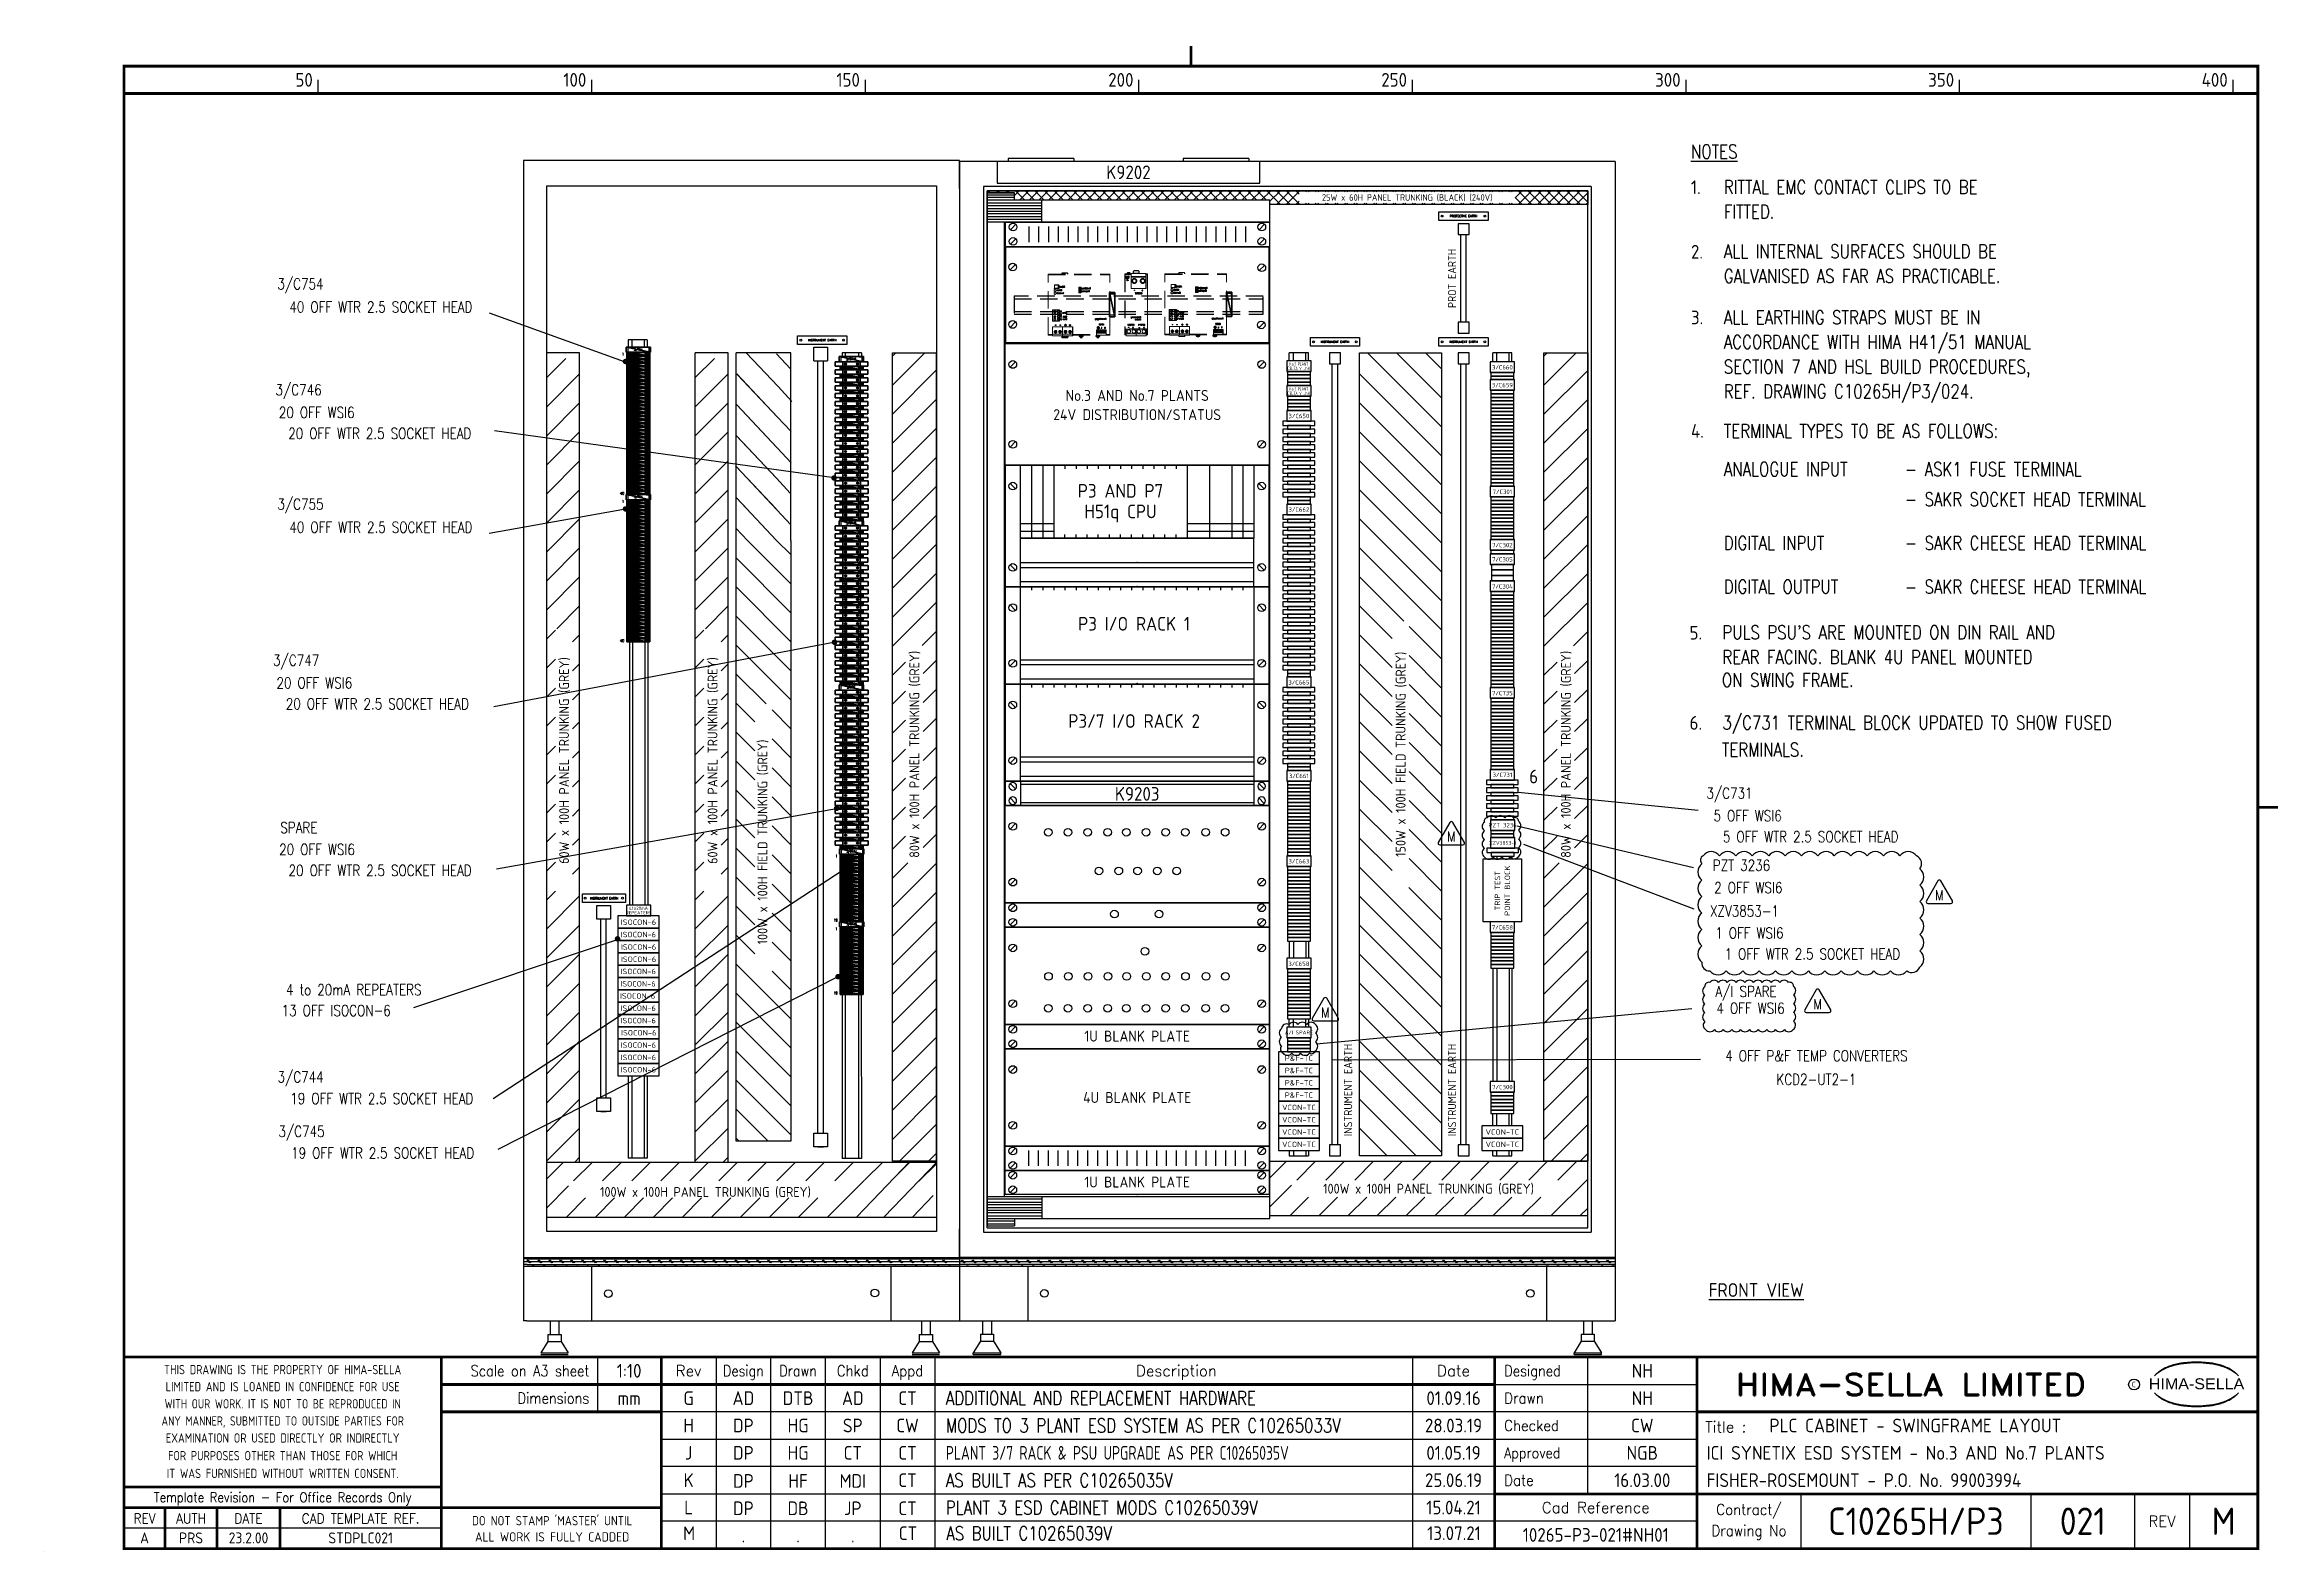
# Model space of a CAD drawing. Extents: x 0 to 4084, y 0 to 2754.
import ezdxf
from ezdxf.enums import TextEntityAlignment as Align

# ---------------------------------------------------------------- set-up
doc = ezdxf.new("R2010")
doc.units = 0
doc.header["$LTSCALE"] = 5
doc.header["$MEASUREMENT"] = 0
doc.header["$PDSIZE"] = 1
doc.linetypes.add('CONTINU', pattern=[0])
doc.linetypes.add('DASHED2', pattern=[9.525, 6.35, -3.175])
doc.layers.get('0').update_dxf_attribs({"color": 41, "linetype": 'CONTINUOUS'})
for name, color, linetype in [('00-DRG_FRAME', 12, 'CONTINUOUS'), ('01-DRAW', 7, 'CONTINUOUS'), ('02-TEXT', 2, 'CONTINUOUS'), ('03-DIM', 3, 'CONTINUOUS'), ('04-OUTLINE', 6, 'CONTINUOUS'), ('COUNTER', 2, 'CONTINU'), ('OUTLINE', 7, 'CONTINUOUS'), ('PREFIX', 2, 'CONTINU'), ('SNA', 2, 'CONTINUOUS'), ('SNA2', 2, 'CONTINUOUS'), ('TERMINALS', 3, 'CONTINUOUS'), ('TEXT', 2, 'CONTINUOUS')]:
    doc.layers.add(name, color=color, linetype=linetype)
for name, color, linetype, lineweight in [('Sichtbar (ISO)', 7, 'CONTINUOUS', 50), ('Sichtbar schmal (ISO)', 7, 'CONTINUOUS', 35), ('Visible (ISO)', 7, 'CONTINUOUS', 50), ('Visible Narrow (ISO)', 7, 'CONTINUOUS', 35)]:
    doc.layers.add(name, color=color, linetype=linetype, lineweight=lineweight)
doc.styles.add('ARIAL', font='arial.ttf', dxfattribs={"height": 2.5})
doc.styles.add('ISO', font='iso.shx')
doc.styles.add('ROMAND', font='ROMAND')
doc.styles.add('ROMANS', font='romans.shx', dxfattribs={"width": 0.8})
doc.styles.add('SYMBOL', font='romans.shx', dxfattribs={"width": 0.8})
doc.styles.add('TERMINAL', font='ISOCP.shx', dxfattribs={"height": 2.5})

msp = doc.modelspace()

# ---------------------------------------------------------------- texts
at = {"style": 'ISO'}
for tag, p in [('DP', (1277, 116.1)), ('HF', (1377, 116.1)), ('MDI', (1477, 116.1)), ('DP', (1277, 66.1)), ('DB', (1377, 66.1)), ('JP', (1477, 66.1)), ('CT', (1577, 66.1)), ('.', (1277, 16.1)), ('.', (1377, 16.1)), ('.', (1477, 16.1))]:
    msp.add_attdef(tag, text='', height=25, dxfattribs=at).set_placement(p, align=Align.CENTER)
at = {"layer": '00-DRG_FRAME', "style": 'ISO'}
for s, p in [('50', (490, 2677.5)), ('100', (990, 2677.5)), ('150', (1490, 2677.5)), ('200', (1990, 2677.5)), ('250', (2490, 2677.5)), ('300', (2990, 2677.5)), ('350', (3490, 2677.5)), ('400', (3990, 2677.5))]:
    msp.add_text(s, height=25, dxfattribs=at).set_placement(p, align=Align.RIGHT)
at = {"layer": '00-DRG_FRAME', "color": 3, "style": 'ISO'}
for s, width, p in [('THIS DRAWING IS THE PROPERTY OF HIMA-SELLA', 0.9, (435, 332.2)), ("DO NOT STAMP 'MASTER' UNTIL", 0.95, (927.5, 57.7))]:
    msp.add_text(s, height=17, dxfattribs=dict(at, width=width)).set_placement(p, align=Align.MIDDLE)
at = {"layer": '00-DRG_FRAME', "color": 4, "style": 'ROMAND', "width": 0.87}
for s, p in [('Scale on A3 sheet', (995.4, 320)), ('Dimensions', (995.4, 270.1))]:
    msp.add_text(s, height=20, dxfattribs=at).set_placement(p, align=Align.RIGHT)
at = {"layer": '00-DRG_FRAME', "color": 4, "style": 'ROMAND'}
for s, p in [('Rev', (1177, 320)), ('Description', (2068.5, 320)), ('Date', (2575, 320))]:
    msp.add_text(s, height=20, dxfattribs=at).set_placement(p, align=Align.CENTER)
for s, width, p in [('Design', 0.85, (1277, 320)), ('Drawn', 0.85, (1377, 320)), ('Chkd', 0.9, (1477, 320)), ('Appd', 0.9, (1577, 320))]:
    msp.add_text(s, height=20, dxfattribs=dict(at, width=width)).set_placement(p, align=Align.CENTER)
for s, width, p in [('Designed', 0.87, (2667.5, 320)), ('Drawn', 0.9, (2667.5, 270)), ('Checked', 0.9, (2667.5, 220)), ('Approved', 0.85, (2667.5, 170)), ('Date', 0.9, (2667.5, 120))]:
    msp.add_text(s, height=20, dxfattribs=dict(at, width=width)).set_placement(p)
at = {"layer": '00-DRG_FRAME', "color": 3, "style": 'ISO'}
for s, width, p in [('LIMITED AND IS LOANED IN CONFIDENCE FOR USE', 0.9, (435, 301)), ('ANY MANNER, SUBMITTED TO OUTSIDE PARTIES FOR', 0.87, (435, 238.4)), ('WITH OUR WORK. IT IS NOT TO BE REPRODUCED IN', 0.87, (435, 269.7)), ('EXAMINATION OR USED DIRECTLY OR INDIRECTLY', 0.9, (435, 207.2)), ('FOR PURPOSES OTHER THAN THOSE FOR WHICH', 0.9, (435, 174.9)), ('IT WAS FURNISHED WITHOUT WRITTEN CONSENT.', 0.9, (435, 142.4))]:
    msp.add_text(s, height=17, dxfattribs=dict(at, width=width)).set_placement(p, align=Align.MIDDLE_CENTER)
at = {"layer": '00-DRG_FRAME', "style": 'ROMAND', "width": 1.15}
msp.add_text('HIMA-SELLA LIMITED', height=40, dxfattribs=at).set_placement((3411, 305), align=Align.MIDDLE)
at = {"layer": '00-DRG_FRAME', "color": 3, "style": 'ISO', "width": 0.9}
msp.add_text('C', height=10, dxfattribs=at).set_placement((3818.4, 300), align=Align.CENTER)
at = {"layer": '00-DRG_FRAME', "style": 'ARIAL', "width": 1.05}
msp.add_text('HIMA-SELLA', height=20, dxfattribs=at).set_placement((3933, 296.3), align=Align.CENTER)
at = {"layer": '00-DRG_FRAME', "color": 4, "style": 'ROMAND'}
msp.add_text('Title :', height=20, dxfattribs=at).set_placement((3035, 217.5))
for s, height, width, p in [('Template Revision - For Office Records Only', 18, 0.85, (435, 96.2)), ('Contract/', 20, 0.9, (3115, 75)), ('REV', 18, 0.9, (182.5, 60)), ('AUTH', 18, 0.9, (267.5, 60)), ('DATE', 18, 0.9, (372.5, 60)), ('CAD TEMPLATE REF.', 18, 0.9, (577.5, 60)), ('Drawing No', 20, 0.9, (3115, 35))]:
    msp.add_text(s, height=height, dxfattribs=dict(at, width=width)).set_placement(p, align=Align.MIDDLE)
for s, p in [('Cad Reference', (2835, 80)), ('REV', (3870, 55))]:
    msp.add_text(s, height=20, dxfattribs=at).set_placement(p, align=Align.MIDDLE)
at = {"layer": '00-DRG_FRAME', "color": 41, "style": 'ISO'}
for s, p in [('A', (182.5, 14.5)), ('PRS', (267.5, 14.5)), ('23.2.00', (372.5, 14.5)), ('STDPLC021', (577.5, 14.5))]:
    msp.add_text(s, height=20, dxfattribs=at).set_placement(p, align=Align.CENTER)
at = {"layer": '00-DRG_FRAME', "color": 3, "style": 'ISO'}
msp.add_text('ALL WORK IS FULLY CADDED', height=17, dxfattribs=at).set_placement((927.5, 26.4), align=Align.MIDDLE_CENTER)
at = {"layer": '02-TEXT', "style": 'ROMANS', "width": 0.8}
for s, p in [('%%UNOTES', (3009, 2546.5)), ('RITTAL EMC CONTACT CLIPS TO BE', (3069, 2481.5)), ('FITTED.', (3069, 2436.5)), ('ALL INTERNAL SURFACES SHOULD BE', (3069, 2363.8)), ('GALVANISED AS FAR AS PRACTICABLE.', (3069, 2318.8)), ('ALL EARTHING STRAPS MUST BE IN', (3069, 2243.2)), ('ACCORDANCE WITH HIMA H41/51 MANUAL', (3069, 2198.2)), ('SECTION 7 AND HSL BUILD PROCEDURES,', (3069, 2153.2)), ('REF. DRAWING C10265H/P3/024.', (3069, 2107.8)), ('TERMINAL TYPES TO BE AS FOLLOWS:', (3069, 2035.8)), ('ANALOGUE INPUT', (3069, 1965.8)), ('- ASK1 FUSE TERMINAL', (3400, 1965.8)), ('- SAKR SOCKET HEAD TERMINAL', (3400, 1910.8)), ('DIGITAL INPUT', (3069, 1830.8)), ('- SAKR CHEESE HEAD TERMINAL', (3400, 1830.8)), ('DIGITAL OUTPUT', (3069, 1750.8)), ('- SAKR CHEESE HEAD TERMINAL', (3400, 1750.8)), ("PULS PSU'S ARE MOUNTED ON DIN RAIL AND", (3066.4, 1667.3)), ('REAR FACING. BLANK 4U PANEL MOUNTED', (3066.4, 1622.3)), ('ON SWING FRAME.', (3065.5, 1580.2)), ('3/C731 TERMINAL BLOCK UPDATED TO SHOW FUSED', (3066.4, 1502.5)), ('TERMINALS.', (3065.5, 1453))]:
    msp.add_text(s, height=25, dxfattribs=at).set_placement(p)
at = {"layer": '02-TEXT', "style": 'ISO'}
for s, p in [('1.', (3009, 2481.2)), ('2.', (3009, 2363.2)), ('3.', (3009, 2243.2)), ('4.', (3009, 2035.8)), ('5.', (3006.4, 1666.8)), ('6.', (3006.4, 1502)), ('6', (2713.3, 1403.9))]:
    msp.add_text(s, height=25, dxfattribs=at).set_placement(p)
at = {"layer": '02-TEXT'}
for s, height, style, p in [('25W x 60H PANEL TRUNKING (BLACK) (240V)', 12, 'ISO', (2490.3, 2475)), ('PROTECTIVE EARTH', 4, 'ROMAND', (2593.3, 2441)), ('INSTRUMENT EARTH', 4, 'ROMAND', (1421.2, 2214.1)), ('INSTRUMENT EARTH', 4, 'ROMAND', (2358.3, 2211)), ('INSTRUMENT EARTH', 4, 'ROMAND', (2593.3, 2211)), ('24V DISTRIBUTION/STATUS', 20, 'ISO', (1996.8, 2078)), ('No.3 AND No.7 PLANTS', 20, 'ISO', (1996.8, 2113)), ('INSTRUMENT EARTH', 4, 'ROMAND', (1022.5, 1193.6)), ('1U BLANK PLATE', 20, 'ISO', (1996.8, 941.8)), ('4U BLANK PLATE', 20, 'ISO', (1996.8, 829.6)), ('100W x 100H PANEL TRUNKING (GREY)', 18, 'ISO', (1207.7, 657)), ('1U BLANK PLATE', 20, 'ISO', (1996.8, 675.1)), ('100W x 100H PANEL TRUNKING (GREY)', 18, 'ISO', (2529.3, 663)), ('%%UFRONT VIEW', 25, 'ISO', (3128.3, 477.7))]:
    msp.add_text(s, height=height, dxfattribs=dict(at, style=style)).set_placement(p, align=Align.MIDDLE)
at = {"layer": '02-TEXT', "style": 'ISO'}
for s, height, p in [('PROT EARTH', 15, (2572.3, 2327)), ('80W x 100H PANEL TRUNKING (GREY)', 18, (1589.5, 1457)), ('150W x 100H FIELD TRUNKING (GREY)', 18, (2478.3, 1457)), ('80W x 100H PANEL TRUNKING (GREY)', 18, (2780.3, 1457)), ('60W x 100H PANEL TRUNKING (GREY)', 18, (949.2, 1445.6)), ('60W x 100H PANEL TRUNKING (GREY)', 18, (1220.7, 1445.6)), ('100W x 100H FIELD TRUNKING (GREY)', 18, (1311.9, 1296.7))]:
    msp.add_text(s, height=height, rotation=90, dxfattribs=at).set_placement(p, align=Align.MIDDLE)
for p in [(2382.3, 759), (2572.3, 759)]:
    msp.add_text('INSTRUMENT EARTH', height=15, rotation=90, dxfattribs=at).set_placement(p, align=Align.MIDDLE_LEFT)
at = {"layer": '03-DIM', "style": 'ISO', "width": 0.7}
for s, p in [('DELTA V LINK', (2292.3, 2162.5)), ('No.3 PLANT', (2292.3, 2170.5)), ('No.7 PLANT', (2292.3, 2125)), ('DELTA V LINK', (2292.3, 2117))]:
    msp.add_text(s, height=6, dxfattribs=at).set_placement(p, align=Align.MIDDLE)
at = {"layer": '03-DIM', "style": 'ISO'}
for s, height, p in [('3/C660', 8, (2664.3, 2164.5)), ('3/C659', 8, (2664.3, 2132)), ('3/C650', 8, (2292.3, 2075.5)), ('7/C301', 8, (2664.3, 1937)), ('3/C662', 8, (2292.3, 1904.5)), ('7/C302', 8, (2664.3, 1839.5)), ('7/C305', 8, (2664.3, 1813.5)), ('7/C304', 8, (2664.3, 1764)), ('3/C665', 8, (2292.3, 1588.5)), ('7/C735', 8, (2664.3, 1569)), ('3/C661', 8, (2292.3, 1417.5)), ('3/C731', 8, (2664.3, 1419.5)), ('PZT 3236', 8, (2664.6, 1327.5)), ('XZV3853-1', 6.7, (2664.6, 1295)), ('3/C663', 8, (2292.3, 1261.5)), ('ISOCON-6', 10, (1085.3, 1150.1)), ('REPEATERS', 6, (1085.7, 1167.3)), ('4to20mA', 6, (1085.3, 1175.6)), ('7/C658', 8, (2664.3, 1140.7)), ('ISOCON-6', 10, (1085.1, 1127.6)), ('ISOCON-6', 10, (1085.4, 1104.7)), ('ISOCON-6', 10, (1084.7, 1060.1)), ('ISOCON-6', 10, (1085.4, 1082.4)), ('3/C658', 8, (2292.3, 1074.1)), ('ISOCON-6', 10, (1084.4, 1037.5)), ('ISOCON-6', 10, (1083.7, 1015.2)), ('ISOCON-6', 10, (1084.7, 992.9)), ('ISOCON-6', 10, (1084.7, 970.3)), ('ISOCON-6', 10, (1085.8, 948)), ('A/I SPARE', 7, (2292.3, 948.5)), ('ISOCON-6', 10, (1085.1, 925.4)), ('ISOCON-6', 10, (1085.1, 902.9)), ('P&F-TC', 10, (2292.3, 901.5)), ('ISOCON-6', 10, (1085.1, 880.4)), ('P&F-TC', 10, (2292.3, 879)), ('P&F-TC', 10, (2292.3, 856.5)), ('P&F-TC', 10, (2292.3, 834)), ('7/C300', 8, (2664.3, 848.7)), ('VCON-TC', 10, (2292.3, 811.5)), ('VCON-TC', 10, (2292.3, 789)), ('VCON-TC', 10, (2292.3, 766.5)), ('VCON-TC', 10, (2292.3, 744)), ('VCON-TC', 10, (2664.3, 766.5)), ('VCON-TC', 10, (2664.3, 744))]:
    msp.add_text(s, height=height, dxfattribs=at).set_placement(p, align=Align.MIDDLE)
for s, p in [('TRIP TEST', (2655.3, 1207.7)), ('POINT BLOCK', (2673.3, 1207.7))]:
    msp.add_text(s, height=10, rotation=90, dxfattribs=at).set_placement(p, align=Align.MIDDLE)
at = {"layer": 'TEXT', "style": 'ROMANS', "width": 0.8}
for s, p in [('3/C754', (467.5, 2315.5)), ('40 OFF WTR 2.5 SOCKET HEAD', (614.5, 2274.7)), ('3/C746', (464, 2121.9)), ('20 OFF WSI6', (497.2, 2082)), ('20 OFF WTR 2.5 SOCKET HEAD', (612.4, 2043.6)), ('3/C755', (467.5, 1912.9)), ('40 OFF WTR 2.5 SOCKET HEAD', (614.5, 1872.1)), ('3/C747', (459.6, 1627.5)), ('20 OFF WSI6', (492.9, 1587.6)), ('20 OFF WTR 2.5 SOCKET HEAD', (608, 1549.2)), ('3/C731', (3079.4, 1384.6)), ('5 OFF WSI6', (3112.6, 1344.7)), ('SPARE', (464.6, 1323)), ('5 OFF WTR 2.5 SOCKET HEAD', (3227.8, 1306.3)), ('20 OFF WSI6', (497.8, 1283.1)), ('20 OFF WTR 2.5 SOCKET HEAD', (613, 1244.7)), ('PZT 3236', (3101.3, 1254)), ('2 OFF WSI6', (3113.8, 1213.3)), ('XZV3853-1', (3106.8, 1170.4)), ('1 OFF WSI6', (3115.7, 1130.4)), ('1 OFF WTR 2.5 SOCKET HEAD', (3230.9, 1092)), ('4 to 20mA REPEATERS', (565, 1026.6)), ('A/I SPARE', (3109.6, 1022)), ('13 OFF ISOCON-6', (532.8, 988.6)), ('4 OFF WSI6', (3117.8, 992.9)), ('4 OFF P&F TEMP CONVERTERS', (3238.2, 905.8)), ('3/C744', (467.8, 865.7)), ('KCD2-UT2-1', (3238.2, 862.7)), ('19 OFF WTR 2.5 SOCKET HEAD', (616.2, 827.7)), ('3/C745', (469.4, 766.1)), ('19 OFF WTR 2.5 SOCKET HEAD', (617.8, 728.1))]:
    msp.add_text(s, height=20, dxfattribs=at).set_placement(p, align=Align.MIDDLE)
at = {"layer": 'TEXT', "color": 3, "style": 'ROMANS', "width": 0.8}
for s, p in [('1', (1059.1, 2188.5, -4)), ('40', (1059.1, 1933.9, -4)), ('1', (1059.1, 1919, -12)), ('40', (1059.1, 1664.5, -12)), ('1', (1449.2, 1271.1, -42)), ('19', (1449.5, 1153.9, -42)), ('1', (1449.1, 1137.9, -42)), ('19', (1449.4, 1020.7, -42))]:
    msp.add_text(s, height=5, dxfattribs=at).set_placement(p, align=Align.MIDDLE_RIGHT)
for s, p in [('3/754', (1084.9, 2196.7, 8)), ('3/C746', (1473.9, 2179.3, 12)), ('3/754', (1084.9, 1927.3)), ('3/C746', (1473.9, 1879.3, 12)), ('SPARE', (1474, 1579.3, 12)), ('3/C744', (1474.9, 1279.4, -38)), ('3/C745', (1474.9, 1146.2, -30))]:
    msp.add_text(s, height=4, dxfattribs=at).set_placement(p, align=Align.MIDDLE)

# ---------------------------------------------------------------- blocks, each defined once
blk = doc.blocks.new('K9202FAN')
at = {"layer": '01-DRAW'}
blk.add_lwpolyline([(-240, -40), (240, -40), (240, 0), (-240, 0)], close=True, dxfattribs=at)
at = {"layer": '02-TEXT', "style": 'ISO'}
blk.add_attdef('K9202', text='', height=25, dxfattribs=at).set_placement((0, -20), align=Align.MIDDLE)
blk = doc.blocks.new('PLCRACK')
at = {"layer": '01-DRAW'}
for p, q in [((241.3, 0), (-241.3, 0)), ((241.3, 0), (-241.3, 0)), ((-241.3, 0), (241.3, 0)), ((241.3, 0), (-241.3, 0)), ((241.3, 0), (-241.3, 0)), ((241.3, 0), (-241.3, 0)), ((-241.3, 0), (-241.3, -133.4)), ((-213.3, -133.4), (-213.3, 0)), ((-193, 0), (-193, -133.4)), ((-172.7, 0), (-172.7, -133.4)), ((-152.4, 0), (-152.4, -133.4)), ((-132, 0), (-132, -6.5)), ((-111.7, 0), (-111.7, -6.5)), ((-91.4, 0), (-91.4, -6.5)), ((-71.1, 0), (-71.1, -6.5)), ((-50.8, 0), (-50.8, -6.5)), ((-30.5, 0), (-30.5, -6.5)), ((-10.2, 0), (-10.2, -6.5)), ((10.2, 0), (10.2, -6.5)), ((30.5, 0), (30.5, -6.5)), ((50.8, 0), (50.8, -6.5)), ((71.1, 0), (71.1, -6.5)), ((91.4, 0), (91.4, -133.4)), ((132, 0), (132, -133.4)), ((172.7, 0), (172.7, -133.4)), ((193, 0), (193, -133.4)), ((213.3, 0), (213.3, -133.4)), ((241.3, -133.4), (241.3, 0)), ((-222.4, -43.1), (-232.2, -33.2)), ((232.2, -43.1), (222.4, -33.2)), ((-152.4, -107), (-213.3, -107)), ((-152.4, -121), (-213.3, -121)), ((213.3, -107), (91.4, -107)), ((213.3, -121), (91.4, -121)), ((-241.3, -133.4), (-241.3, -177.8)), ((213.3, -133.4), (-213.3, -133.4)), ((-213.3, -133.4), (213.3, -133.4)), ((-213.3, -177.8), (-213.3, -133.4)), ((-132, -133.4), (-132, -126.8)), ((-111.7, -133.4), (-111.7, -126.8)), ((-91.4, -133.4), (-91.4, -126.8)), ((-71.1, -133.4), (-71.1, -126.8)), ((-50.8, -133.4), (-50.8, -126.8)), ((-30.5, -133.4), (-30.5, -126.8)), ((-10.2, -133.4), (-10.2, -126.8)), ((10.2, -133.4), (10.2, -126.8)), ((30.5, -133.4), (30.5, -126.8)), ((50.8, -133.4), (50.8, -126.8)), ((71.1, -133.4), (71.1, -126.8)), ((213.3, -177.8), (213.3, -133.4)), ((241.3, -177.8), (241.3, -133.4)), ((-241.3, -177.8), (-241.3, -222.2)), ((-222.4, -191.7), (-232.2, -181.9)), ((-213.3, -177.8), (213.3, -177.8)), ((-213.3, -222.2), (-213.3, -177.8)), ((-213.3, -186.8), (213.3, -186.8)), ((213.3, -222.2), (213.3, -177.8)), ((232.2, -191.7), (222.4, -181.9)), ((241.3, -222.2), (241.3, -177.8)), ((-241.3, -222.2), (241.3, -222.2)), ((213.3, -213.2), (-213.3, -213.2))]:
    blk.add_line(p, q, dxfattribs=at)
for centre in [(-227.3, -38.2), (227.3, -38.2), (-227.3, -186.8), (227.3, -186.8)]:
    blk.add_circle(centre, 7, dxfattribs=at)
for p in [(-121.9, 0), (-81.3, 0), (0, 0), (0, 0), (0, 0), (0, 0), (0, 0), (0, 0), (0, -133.4), (0, -133.4), (0, -177.8), (0, -177.8)]:
    blk.add_point(p, dxfattribs=at)
at = {"layer": '02-TEXT', "style": 'ISO'}
for tag, p in [('PLC', (-30.5, -46.7)), ('RACK', (-30.5, -88.2))]:
    blk.add_attdef(tag, text='', height=25, dxfattribs=at).set_placement(p, align=Align.MIDDLE)
blk = doc.blocks.new('PLCIORACK')
at = {"layer": '01-DRAW'}
for p, q in [((-241.3, 0), (-241.3, -177.8)), ((241.3, 0), (-241.3, 0)), ((-213.3, -177.8), (-213.3, 0)), ((-193, 0), (-193, -6.5)), ((-172.7, 0), (-172.7, -6.5)), ((-152.4, 0), (-152.4, -6.5)), ((-132, 0), (-132, -6.5)), ((-111.7, 0), (-111.7, -6.5)), ((-91.4, 0), (-91.4, -6.5)), ((-71.1, 0), (-71.1, -6.5)), ((-50.8, 0), (-50.8, -6.5)), ((-30.5, 0), (-30.5, -6.5)), ((-10.2, 0), (-10.2, -6.5)), ((10.2, 0), (10.2, -6.5)), ((30.5, 0), (30.5, -6.5)), ((50.8, 0), (50.8, -6.5)), ((71.1, 0), (71.1, -6.5)), ((91.4, 0), (91.4, -6.5)), ((111.7, 0), (111.7, -6.5)), ((132, 0), (132, -6.5)), ((152.4, 0), (152.4, -6.5)), ((172.7, 0), (172.7, -6.5)), ((193, 0), (193, -6.5)), ((213.3, 0), (213.3, -177.8)), ((241.3, -177.8), (241.3, 0)), ((-222.4, -43.1), (-232.2, -33.2)), ((232.2, -43.1), (222.4, -33.2)), ((-222.4, -135), (-232.2, -144.8)), ((-213.3, -133.3), (213.3, -133.3)), ((-213.3, -142.3), (213.3, -142.3)), ((232.2, -135), (222.4, -144.8)), ((-241.3, -177.8), (241.3, -177.8)), ((213.3, -168.8), (-213.3, -168.8))]:
    blk.add_line(p, q, dxfattribs=at)
for centre in [(-227.3, -38.2), (227.3, -38.2), (-227.3, -139.9), (227.3, -139.9)]:
    blk.add_circle(centre, 7, dxfattribs=at)
for p in [(0, 0), (0, 0), (0.2, 0.8)]:
    blk.add_point(p, dxfattribs=at)
at = {"layer": '02-TEXT', "style": 'ISO'}
blk.add_attdef('PLC_I/O_RACK', text='', height=25, dxfattribs=at).set_placement((-5.6, -67.6), align=Align.MIDDLE)
blk = doc.blocks.new('A3-REV')
at = {"style": 'ISO'}
for tag, p in [('A', (117.7, 26.75)), ('DES', (127.7, 26.75)), ('DRN', (137.7, 26.75)), ('CHKD', (147.7, 26.75)), ('APPD', (157.7, 26.75)), ('DATE', (258, 26.75))]:
    blk.add_attdef(tag, text='', height=2.5, dxfattribs=at).set_placement(p, align=Align.CENTER)
blk.add_attdef('DESCRIPTION', (164.7, 26.75), '', height=2.5, dxfattribs=at)
blk = doc.blocks.new('A3-CONTRACT')
at = {"style": 'ISO'}
for tag, height, p in [('SCALE', 2.5, (130.45, 31.75)), ('DESIGNED', 2.5, (292, 31.75)), ('DIMS', 2.5, (130.45, 26.75)), ('DRAWN', 2.5, (292, 26.75)), ('CHECKED', 2.5, (292, 21.75)), ('APPD', 2.5, (292, 16.75)), ('DATE', 2.5, (292, 11.75)), ('CAD-REF', 2.5, (282, 1.75)), ('CONTRACT', 5, (342, 3))]:
    blk.add_attdef(tag, text='', height=height, dxfattribs=at).set_placement(p, align=Align.CENTER)
for tag, p in [('TITLE_2', (303.75, 16.75)), ('TITLE_3', (303.5, 11.75))]:
    blk.add_attdef(tag, p, '', height=2.5, dxfattribs=at)
blk = doc.blocks.new('A3-TITLE')
at = {"style": 'ISO'}
blk.add_attdef('TITLE_1', (315.25, 21.75), '', height=2.5, dxfattribs=at)
for tag, p in [('DRGNO', (372.5, 3)), ('REV.', (398.25, 3))]:
    blk.add_attdef(tag, text='', height=5, dxfattribs=at).set_placement(p, align=Align.CENTER)
blk = doc.blocks.new('4U')
for p, q in [((-241.3, 0), (241.3, 0)), ((-241.3, -177.8), (-241.3, 0)), ((241.3, 0), (241.3, -177.8)), ((-222.35025, -32.95026), (-232.24974, -42.84975)), ((232.24974, -32.95026), (222.35025, -42.84975)), ((-222.35025, -134.95025), (-232.24974, -144.84974)), ((232.24974, -134.95025), (222.35025, -144.84974)), ((241.3, -177.8), (-241.3, -177.8))]:
    blk.add_line(p, q)
for centre in [(-227.3, -37.9), (227.3, -37.9), (-227.3, -139.9), (227.3, -139.9)]:
    blk.add_circle(centre, 7)
for p in [(0, 0), (0, -177.8)]:
    blk.add_point(p)
blk = doc.blocks.new('K9203FAN')
at = {"layer": '01-DRAW'}
for p, q in [((-241.3, 0), (241.3, 0)), ((-241.3, -44.45), (-241.3, 0)), ((-213.3, 0), (-213.3, -44.45)), ((213.3, 0), (213.3, -44.45)), ((241.3, 0), (241.3, -44.45)), ((-222.35025, -4.05026), (-232.24974, -13.94975)), ((-222.35025, -30.50025), (-232.24974, -40.39974)), ((213.3, -5), (-213.3, -5)), ((-213.3, -39.45), (213.3, -39.45)), ((232.24974, -4.05026), (222.35025, -13.94975)), ((232.24974, -30.50025), (222.35025, -40.39974)), ((-241.3, -44.45), (241.3, -44.45))]:
    blk.add_line(p, q, dxfattribs=at)
for centre in [(-227.3, -9), (-227.3, -35.45), (227.3, -9), (227.3, -35.45)]:
    blk.add_circle(centre, 7, dxfattribs=at)
blk.add_point((0, -44.45), dxfattribs=at)
blk.add_point((0, -44.45), dxfattribs=at)
blk.add_point((0, -44.45), dxfattribs=at)
at = {"layer": '02-TEXT', "style": 'ISO'}
blk.add_attdef('K9203', text='', height=25, dxfattribs=at).set_placement((0, -23), align=Align.MIDDLE)
blk = doc.blocks.new('1U')
for p, q in [((-241.3, 0), (241.3, 0)), ((-241.3, -44.45), (-241.3, 0)), ((241.3, 0), (241.3, -44.45)), ((-222.35025, -4.05026), (-232.24974, -13.94975)), ((-222.35025, -30.50025), (-232.24974, -40.39974)), ((232.24974, -4.05026), (222.35025, -13.94975)), ((232.24974, -30.50025), (222.35025, -40.39974)), ((241.3, -44.45), (-241.3, -44.45))]:
    blk.add_line(p, q)
for centre in [(-227.3, -9), (-227.3, -35.45), (227.3, -9), (227.3, -35.45)]:
    blk.add_circle(centre, 7)
for p in [(0, 0), (0, -44.45)]:
    blk.add_point(p)
blk = doc.blocks.new('1UVENT')
at = {"layer": '01-DRAW'}
for p, q in [((-241.3, 0), (241.3, 0)), ((-241.3, -44.45), (-241.3, 0)), ((241.3, 0), (241.3, -44.45)), ((-222.35025, -4.05026), (-232.24974, -13.94975)), ((-222.35025, -30.50025), (-232.24974, -40.39974)), ((-198.8, -8.001), (-198.8, -36.449)), ((-180.8, -8.001), (-180.8, -36.449)), ((-162.8, -8.001), (-162.8, -36.449)), ((-144.8, -8.001), (-144.8, -36.449)), ((-126.8, -8.001), (-126.8, -36.449)), ((-108.8, -8.001), (-108.8, -36.449)), ((-90.8, -8.001), (-90.8, -36.449)), ((-72.8, -8.001), (-72.8, -36.449)), ((-54.8, -8.001), (-54.8, -36.449)), ((-36.8, -8.001), (-36.8, -36.449)), ((-18.8, -8.001), (-18.8, -36.449)), ((-0.8, -8.001), (-0.8, -36.449)), ((17.2, -8.001), (17.2, -36.449)), ((35.2, -8.001), (35.2, -36.449)), ((53.2, -8.001), (53.2, -36.449)), ((71.2, -8.001), (71.2, -36.449)), ((89.2, -8.001), (89.2, -36.449)), ((107.2, -8.001), (107.2, -36.449)), ((125.2, -8.001), (125.2, -36.449)), ((143.2, -8.001), (143.2, -36.449)), ((161.2, -8.001), (161.2, -36.449)), ((179.2, -8.001), (179.2, -36.449)), ((197.2, -8.001), (197.2, -36.449)), ((232.24974, -4.05026), (222.35025, -13.94975)), ((232.24974, -30.50025), (222.35025, -40.39974)), ((-241.3, -44.45), (241.3, -44.45))]:
    blk.add_line(p, q, dxfattribs=at)
for centre in [(-227.3, -9), (-227.3, -35.45), (227.3, -9), (227.3, -35.45)]:
    blk.add_circle(centre, 7, dxfattribs=at)
blk = doc.blocks.new('5U')
for p, q in [((-241.3, 0), (241.3, 0)), ((-241.3, -222.25), (-241.3, 0)), ((241.3, 0), (241.3, -222.25)), ((-222.35025, -33.17526), (-232.24974, -43.07475)), ((232.24974, -33.17526), (222.35025, -43.07475)), ((-222.35025, -179.17525), (-232.24974, -189.07474)), ((232.24974, -179.17525), (222.35025, -189.07474)), ((241.3, -222.25), (-241.3, -222.25))]:
    blk.add_line(p, q)
for centre in [(-227.3, -38.125), (227.3, -38.125), (-227.3, -184.125), (227.3, -184.125)]:
    blk.add_circle(centre, 7)
for p in [(0, 0), (0, -222.25)]:
    blk.add_point(p)
blk = doc.blocks.new('*X23')
at = {"layer": '03-DIM'}
for p, q in [((2553.3, 2055.5), (2417.9, 2191)), ((2553.3, 2108.6), (2470.9, 2191)), ((2553.3, 2161.6), (2523.9, 2191)), ((2553.3, 2002.5), (2403.3, 2152.5)), ((2553.3, 1949.5), (2403.3, 2099.5)), ((2553.3, 1896.4), (2403.3, 2046.4)), ((2553.3, 1843.4), (2403.3, 1993.4)), ((2553.3, 1790.4), (2403.3, 1940.4)), ((2553.3, 1737.3), (2403.3, 1887.3)), ((2553.3, 1684.3), (2403.3, 1834.3)), ((2484.4, 1700.2), (2403.3, 1781.3)), ((2462.7, 1668.9), (2403.3, 1728.2)), ((2462.7, 1615.8), (2403.3, 1675.2)), ((2553.3, 1631.3), (2493.9, 1690.7)), ((2553.3, 1578.2), (2493.9, 1637.6)), ((2462.7, 1562.8), (2403.3, 1622.2)), ((2462.7, 1509.8), (2403.3, 1569.1)), ((2553.3, 1525.2), (2493.9, 1584.6)), ((2462.7, 1456.7), (2403.3, 1516.1)), ((2553.3, 1472.2), (2493.9, 1531.6)), ((2553.3, 1419.1), (2493.9, 1478.5)), ((2462.7, 1403.7), (2403.3, 1463.1)), ((2462.7, 1350.7), (2403.3, 1410)), ((2553.3, 1366.1), (2493.9, 1425.5)), ((2462.7, 1297.6), (2403.3, 1357)), ((2553.3, 1313.1), (2493.9, 1372.5)), ((2553.3, 1260), (2493.9, 1319.4)), ((2462.7, 1244.6), (2403.3, 1304)), ((2553.3, 1207), (2493.9, 1266.4)), ((2553.3, 1100.9), (2403.3, 1250.9)), ((2553.3, 1047.9), (2403.3, 1197.9)), ((2553.3, 1154), (2493.5, 1213.8)), ((2553.3, 994.9), (2403.3, 1144.9)), ((2553.3, 941.8), (2403.3, 1091.8)), ((2553.3, 888.8), (2403.3, 1038.8)), ((2553.3, 835.8), (2403.3, 985.8)), ((2553.3, 782.7), (2403.3, 932.7)), ((2553.3, 729.7), (2403.3, 879.7)), ((2507, 723), (2403.3, 826.7)), ((2454, 723), (2403.3, 773.7))]:
    blk.add_line(p, q, dxfattribs=at)
blk = doc.blocks.new('*X24')
at = {"layer": '03-DIM'}
for p, q in [((2740.3, 2185), (2746.3, 2191)), ((2740.3, 2132), (2799.3, 2191)), ((2740.3, 2078.9), (2820.3, 2158.9)), ((2740.3, 2025.9), (2820.3, 2105.9)), ((2740.3, 1972.9), (2820.3, 2052.9)), ((2740.3, 1919.8), (2820.3, 1999.8)), ((2740.3, 1866.8), (2820.3, 1946.8)), ((2740.3, 1813.8), (2820.3, 1893.8)), ((2740.3, 1760.7), (2820.3, 1840.7)), ((2740.3, 1707.7), (2820.3, 1787.7)), ((2740.3, 1654.7), (2820.3, 1734.7)), ((2794.3, 1655.6), (2820.3, 1681.6)), ((2740.3, 1601.6), (2764.4, 1625.7)), ((2796.2, 1604.5), (2820.3, 1628.6)), ((2740.3, 1548.6), (2764.4, 1572.7)), ((2796.2, 1551.5), (2820.3, 1575.6)), ((2740.3, 1495.6), (2764.4, 1519.6)), ((2796.2, 1498.5), (2820.3, 1522.5)), ((2740.3, 1442.5), (2764.4, 1466.6)), ((2796.2, 1445.4), (2820.3, 1469.5)), ((2740.3, 1389.5), (2764.4, 1413.6)), ((2796.2, 1392.4), (2820.3, 1416.5)), ((2740.3, 1336.5), (2764.4, 1360.5)), ((2796.2, 1339.4), (2820.3, 1363.4)), ((2740.3, 1283.4), (2764.4, 1307.5)), ((2796.2, 1286.3), (2820.3, 1310.4)), ((2740.3, 1230.4), (2768.3, 1258.4)), ((2740.3, 1177.4), (2820.3, 1257.4)), ((2740.3, 1124.3), (2820.3, 1204.3)), ((2740.3, 1071.3), (2820.3, 1151.3)), ((2740.3, 1018.3), (2820.3, 1098.3)), ((2740.3, 965.2), (2820.3, 1045.2)), ((2740.3, 912.2), (2820.3, 992.2)), ((2740.3, 859.2), (2820.3, 939.2)), ((2740.3, 806.1), (2820.3, 886.1)), ((2740.3, 753.1), (2820.3, 833.1)), ((2753.2, 713), (2820.3, 780.1)), ((2806.3, 713), (2820.3, 727))]:
    blk.add_line(p, q, dxfattribs=at)
blk = doc.blocks.new('*X25')
at = {"layer": '03-DIM'}
for p, q in [((2239.3, 682.6), (2269.7, 713)), ((2288.4, 678.6), (2322.8, 713)), ((2341.4, 678.6), (2375.8, 713)), ((2394.5, 678.6), (2428.8, 713)), ((2447.5, 678.6), (2481.9, 713)), ((2500.5, 678.6), (2534.9, 713)), ((2553.6, 678.6), (2587.9, 713)), ((2606.6, 678.6), (2641, 713)), ((2659.6, 678.6), (2694, 713)), ((2712.7, 678.6), (2747, 713)), ((2765.7, 678.6), (2800.1, 713)), ((2239.3, 629.5), (2279.1, 669.3)), ((2753.1, 613), (2820.3, 680.2)), ((2275.8, 613), (2310.2, 647.4)), ((2328.8, 613), (2363.2, 647.4)), ((2381.9, 613), (2416.3, 647.4)), ((2434.9, 613), (2469.3, 647.4)), ((2487.9, 613), (2522.3, 647.4)), ((2541, 613), (2575.3, 647.4)), ((2594, 613), (2628.4, 647.4)), ((2647, 613), (2681.4, 647.4)), ((2700.1, 613), (2734.4, 647.4)), ((2806.1, 613), (2820.3, 627.2))]:
    blk.add_line(p, q, dxfattribs=at)
blk = doc.blocks.new('*X26')
at = {"layer": '03-DIM'}
for p, q in [((1725.1, 2483.3), (1722.3, 2486.1)), ((1724.3, 2483.3), (1728.2, 2487.2)), ((1742.7, 2483.3), (1738.8, 2487.2)), ((1742, 2483.3), (1745.9, 2487.2)), ((1760.4, 2483.3), (1756.5, 2487.2)), ((1759.7, 2483.3), (1763.6, 2487.2)), ((1772.3, 2478.3), (1781.2, 2487.2)), ((1773.7, 2470), (1772.3, 2471.4)), ((1791.4, 2470), (1774.2, 2487.2)), ((1781.7, 2470), (1798.9, 2487.2)), ((1809.1, 2470), (1791.9, 2487.2)), ((1799.4, 2470), (1816.6, 2487.2)), ((1826.8, 2470), (1809.5, 2487.2)), ((1817, 2470), (1834.3, 2487.2)), ((1844.5, 2470), (1827.2, 2487.2)), ((1834.7, 2470), (1852, 2487.2)), ((1862.1, 2470), (1844.9, 2487.2)), ((1852.4, 2470), (1869.6, 2487.2)), ((1879.8, 2470), (1862.6, 2487.2)), ((1870.1, 2470), (1887.3, 2487.2)), ((1897.5, 2470), (1880.2, 2487.2)), ((1887.7, 2470), (1905, 2487.2)), ((1915.2, 2470), (1897.9, 2487.2)), ((1905.4, 2470), (1922.7, 2487.2)), ((1932.8, 2470), (1915.6, 2487.2)), ((1923.1, 2470), (1940.3, 2487.2)), ((1950.5, 2470), (1933.3, 2487.2)), ((1940.8, 2470), (1958, 2487.2)), ((1968.2, 2470), (1950.9, 2487.2)), ((1958.5, 2470), (1975.7, 2487.2)), ((1985.9, 2470), (1968.6, 2487.2)), ((1976.1, 2470), (1993.4, 2487.2)), ((2003.6, 2470), (1986.3, 2487.2)), ((1993.8, 2470), (2011.1, 2487.2)), ((2021.2, 2470), (2004, 2487.2)), ((2011.5, 2470), (2028.7, 2487.2)), ((2038.9, 2470), (2021.7, 2487.2)), ((2029.2, 2470), (2046.4, 2487.2)), ((2056.6, 2470), (2039.3, 2487.2)), ((2046.8, 2470), (2064.1, 2487.2)), ((2074.3, 2470), (2057, 2487.2)), ((2064.5, 2470), (2081.8, 2487.2)), ((2091.9, 2470), (2074.7, 2487.2)), ((2082.2, 2470), (2099.4, 2487.2)), ((2109.6, 2470), (2092.4, 2487.2)), ((2099.9, 2470), (2117.1, 2487.2)), ((2127.3, 2470), (2110, 2487.2)), ((2117.6, 2470), (2134.8, 2487.2)), ((2145, 2470), (2127.7, 2487.2)), ((2135.2, 2470), (2152.5, 2487.2)), ((2162.7, 2470), (2145.4, 2487.2)), ((2152.9, 2470), (2170.2, 2487.2)), ((2180.3, 2470), (2163.1, 2487.2)), ((2170.6, 2470), (2187.8, 2487.2)), ((2198, 2470), (2180.8, 2487.2)), ((2188.3, 2470), (2205.5, 2487.2)), ((2215.7, 2470), (2198.4, 2487.2)), ((2205.9, 2470), (2223.2, 2487.2)), ((2233.4, 2470), (2216.1, 2487.2)), ((2223.6, 2470), (2240.9, 2487.2)), ((2258.8, 2462.2), (2233.8, 2487.2)), ((2239.3, 2468), (2258.5, 2487.2)), ((2241.1, 2462.2), (2239.3, 2464.1)), ((2251.2, 2462.2), (2276.2, 2487.2)), ((2276.5, 2462.2), (2251.5, 2487.2)), ((2268.9, 2462.2), (2293.9, 2487.2)), ((2294.1, 2462.2), (2269.1, 2487.2)), ((2286.6, 2462.2), (2292.8, 2468.5)), ((2292.8, 2481.2), (2286.8, 2487.2)), ((2304.3, 2462.2), (2306.5, 2464.5)), ((2306.3, 2485.5), (2304.5, 2487.2)), ((2311.8, 2462.2), (2309.5, 2464.5)), ((2309.8, 2485.5), (2311.6, 2487.2)), ((2321.9, 2462.2), (2324.2, 2464.5)), ((2324, 2485.5), (2322.2, 2487.2)), ((2329.5, 2462.2), (2327.2, 2464.5)), ((2327.5, 2485.5), (2329.3, 2487.2)), ((2339.6, 2462.2), (2341.9, 2464.5)), ((2341.6, 2485.5), (2339.9, 2487.2)), ((2347.2, 2462.2), (2344.9, 2464.5)), ((2345.1, 2485.5), (2346.9, 2487.2)), ((2357.3, 2462.2), (2359.6, 2464.5)), ((2359.3, 2485.5), (2357.5, 2487.2)), ((2364.9, 2462.2), (2362.6, 2464.5)), ((2362.8, 2485.5), (2364.6, 2487.2)), ((2375, 2462.2), (2377.3, 2464.5)), ((2377, 2485.5), (2375.2, 2487.2)), ((2382.5, 2462.2), (2380.2, 2464.5)), ((2380.5, 2485.5), (2382.3, 2487.2)), ((2392.6, 2462.2), (2394.9, 2464.5)), ((2394.7, 2485.5), (2392.9, 2487.2)), ((2400.2, 2462.2), (2397.9, 2464.5)), ((2398.2, 2485.5), (2400, 2487.2)), ((2410.3, 2462.2), (2412.6, 2464.5)), ((2412.4, 2485.5), (2410.6, 2487.2)), ((2417.9, 2462.2), (2415.6, 2464.5)), ((2415.9, 2485.5), (2417.6, 2487.2)), ((2428, 2462.2), (2430.3, 2464.5)), ((2430, 2485.5), (2428.2, 2487.2)), ((2435.6, 2462.2), (2433.3, 2464.5)), ((2433.5, 2485.5), (2435.3, 2487.2)), ((2445.7, 2462.2), (2448, 2464.5)), ((2447.7, 2485.5), (2445.9, 2487.2)), ((2453.2, 2462.2), (2451, 2464.5)), ((2451.2, 2485.5), (2453, 2487.2)), ((2463.4, 2462.2), (2465.6, 2464.5)), ((2465.4, 2485.5), (2463.6, 2487.2)), ((2470.9, 2462.2), (2468.6, 2464.5)), ((2468.9, 2485.5), (2470.7, 2487.2)), ((2481, 2462.2), (2483.3, 2464.5)), ((2483.1, 2485.5), (2481.3, 2487.2)), ((2488.6, 2462.2), (2486.3, 2464.5)), ((2486.6, 2485.5), (2488.4, 2487.2)), ((2498.7, 2462.2), (2501, 2464.5)), ((2500.7, 2485.5), (2499, 2487.2)), ((2506.3, 2462.2), (2504, 2464.5)), ((2504.2, 2485.5), (2506, 2487.2)), ((2516.4, 2462.2), (2518.7, 2464.5)), ((2518.4, 2485.5), (2516.6, 2487.2)), ((2524, 2462.2), (2521.7, 2464.5)), ((2521.9, 2485.5), (2523.7, 2487.2)), ((2534.1, 2462.2), (2536.4, 2464.5)), ((2536.1, 2485.5), (2534.3, 2487.2)), ((2541.6, 2462.2), (2539.3, 2464.5)), ((2539.6, 2485.5), (2541.4, 2487.2)), ((2551.7, 2462.2), (2554, 2464.5)), ((2553.8, 2485.5), (2552, 2487.2)), ((2559.3, 2462.2), (2557, 2464.5)), ((2557.3, 2485.5), (2559.1, 2487.2)), ((2569.4, 2462.2), (2571.7, 2464.5)), ((2571.5, 2485.5), (2569.7, 2487.2)), ((2577, 2462.2), (2574.7, 2464.5)), ((2575, 2485.5), (2576.7, 2487.2)), ((2587.1, 2462.2), (2589.4, 2464.5)), ((2589.1, 2485.5), (2587.3, 2487.2)), ((2594.7, 2462.2), (2592.4, 2464.5)), ((2592.6, 2485.5), (2594.4, 2487.2)), ((2604.8, 2462.2), (2607.1, 2464.5)), ((2606.8, 2485.5), (2605, 2487.2)), ((2612.3, 2462.2), (2610.1, 2464.5)), ((2610.3, 2485.5), (2612.1, 2487.2)), ((2622.5, 2462.2), (2624.7, 2464.5)), ((2624.5, 2485.5), (2622.7, 2487.2)), ((2630, 2462.2), (2627.7, 2464.5)), ((2628, 2485.5), (2629.8, 2487.2)), ((2640.1, 2462.2), (2642.4, 2464.5)), ((2642.2, 2485.5), (2640.4, 2487.2)), ((2647.7, 2462.2), (2645.4, 2464.5)), ((2645.7, 2485.5), (2647.5, 2487.2)), ((2657.8, 2462.2), (2660.1, 2464.5)), ((2659.8, 2485.5), (2658.1, 2487.2)), ((2665.4, 2462.2), (2663.1, 2464.5)), ((2663.3, 2485.5), (2665.1, 2487.2)), ((2675.5, 2462.2), (2677.8, 2464.5)), ((2677.5, 2485.5), (2675.7, 2487.2)), ((2683.1, 2462.2), (2680.8, 2464.5)), ((2681, 2485.5), (2682.8, 2487.2)), ((2687.8, 2474.6), (2700.5, 2487.2)), ((2700.7, 2462.2), (2687.8, 2475.2)), ((2693.2, 2462.2), (2718.2, 2487.2)), ((2718.4, 2462.2), (2693.4, 2487.2)), ((2710.8, 2462.2), (2735.8, 2487.2)), ((2736.1, 2462.2), (2711.1, 2487.2)), ((2728.5, 2462.2), (2753.5, 2487.2)), ((2753.8, 2462.2), (2728.8, 2487.2)), ((2746.2, 2462.2), (2771.2, 2487.2)), ((2771.4, 2462.2), (2746.4, 2487.2)), ((2763.9, 2462.2), (2788.9, 2487.2)), ((2789.1, 2462.2), (2764.1, 2487.2)), ((2781.6, 2462.2), (2806.6, 2487.2)), ((2806.8, 2462.2), (2781.8, 2487.2)), ((2799.2, 2462.2), (2820.3, 2483.3)), ((2820.3, 2466.4), (2799.5, 2487.2)), ((2816.9, 2462.2), (2820.3, 2465.7)), ((2820.3, 2484.1), (2817.2, 2487.2))]:
    blk.add_line(p, q, dxfattribs=at)
blk = doc.blocks.new('*X27')
at = {"layer": '03-DIM'}
for p, q in [((1672.3, 535), (2870.3, 535)), ((1679.8, 527.5), (1674.8, 532.5)), ((1681.1, 527.5), (1676.1, 532.5)), ((1682.3, 527.5), (1677.3, 532.5)), ((1689.8, 537.5), (1689.8, 537.5)), ((1691.1, 537.5), (1691.1, 537.5)), ((1692.3, 537.5), (1692.3, 537.5)), ((1699.8, 527.5), (1694.8, 532.5)), ((1701.1, 527.5), (1696.1, 532.5)), ((1702.3, 527.5), (1697.3, 532.5)), ((1709.8, 537.5), (1709.8, 537.5)), ((1711.1, 537.5), (1711.1, 537.5)), ((1712.3, 537.5), (1712.3, 537.5)), ((1719.8, 527.5), (1714.8, 532.5)), ((1721.1, 527.5), (1716.1, 532.5)), ((1722.3, 527.5), (1717.3, 532.5)), ((1729.8, 537.5), (1729.8, 537.5)), ((1731.1, 537.5), (1731.1, 537.5)), ((1732.3, 537.5), (1732.3, 537.5)), ((1739.8, 527.5), (1734.8, 532.5)), ((1741.1, 527.5), (1736.1, 532.5)), ((1742.3, 527.5), (1737.3, 532.5)), ((1749.8, 537.5), (1749.8, 537.5)), ((1751.1, 537.5), (1751.1, 537.5)), ((1752.3, 537.5), (1752.3, 537.5)), ((1759.8, 527.5), (1754.8, 532.5)), ((1761.1, 527.5), (1756.1, 532.5)), ((1762.3, 527.5), (1757.3, 532.5)), ((1769.8, 537.5), (1769.8, 537.5)), ((1771.1, 537.5), (1771.1, 537.5)), ((1772.3, 537.5), (1772.3, 537.5)), ((1779.8, 527.5), (1774.8, 532.5)), ((1781.1, 527.5), (1776.1, 532.5)), ((1782.3, 527.5), (1777.3, 532.5)), ((1789.8, 537.5), (1789.8, 537.5)), ((1791.1, 537.5), (1791.1, 537.5)), ((1792.3, 537.5), (1792.3, 537.5)), ((1799.8, 527.5), (1794.8, 532.5)), ((1801.1, 527.5), (1796.1, 532.5)), ((1802.3, 527.5), (1797.3, 532.5)), ((1809.8, 537.5), (1809.8, 537.5)), ((1811.1, 537.5), (1811.1, 537.5)), ((1812.3, 537.5), (1812.3, 537.5)), ((1819.8, 527.5), (1814.8, 532.5)), ((1821.1, 527.5), (1816.1, 532.5)), ((1822.3, 527.5), (1817.3, 532.5)), ((1829.8, 537.5), (1829.8, 537.5)), ((1831.1, 537.5), (1831.1, 537.5)), ((1832.3, 537.5), (1832.3, 537.5)), ((1839.8, 527.5), (1834.8, 532.5)), ((1841.1, 527.5), (1836.1, 532.5)), ((1842.3, 527.5), (1837.3, 532.5)), ((1849.8, 537.5), (1849.8, 537.5)), ((1851.1, 537.5), (1851.1, 537.5)), ((1852.3, 537.5), (1852.3, 537.5)), ((1859.8, 527.5), (1854.8, 532.5)), ((1861.1, 527.5), (1856.1, 532.5)), ((1862.3, 527.5), (1857.3, 532.5)), ((1869.8, 537.5), (1869.8, 537.5)), ((1871.1, 537.5), (1871.1, 537.5)), ((1872.3, 537.5), (1872.3, 537.5)), ((1879.8, 527.5), (1874.8, 532.5)), ((1881.1, 527.5), (1876.1, 532.5)), ((1882.3, 527.5), (1877.3, 532.5)), ((1889.8, 537.5), (1889.8, 537.5)), ((1891.1, 537.5), (1891.1, 537.5)), ((1892.3, 537.5), (1892.3, 537.5)), ((1899.8, 527.5), (1894.8, 532.5)), ((1901.1, 527.5), (1896.1, 532.5)), ((1902.3, 527.5), (1897.3, 532.5)), ((1909.8, 537.5), (1909.8, 537.5)), ((1911.1, 537.5), (1911.1, 537.5)), ((1912.3, 537.5), (1912.3, 537.5)), ((1919.8, 527.5), (1914.8, 532.5)), ((1921.1, 527.5), (1916.1, 532.5)), ((1922.3, 527.5), (1917.3, 532.5)), ((1929.8, 537.5), (1929.8, 537.5)), ((1931.1, 537.5), (1931.1, 537.5)), ((1932.3, 537.5), (1932.3, 537.5)), ((1939.8, 527.5), (1934.8, 532.5)), ((1941.1, 527.5), (1936.1, 532.5)), ((1942.3, 527.5), (1937.3, 532.5)), ((1949.8, 537.5), (1949.8, 537.5)), ((1951.1, 537.5), (1951.1, 537.5)), ((1952.3, 537.5), (1952.3, 537.5)), ((1959.8, 527.5), (1954.8, 532.5)), ((1961.1, 527.5), (1956.1, 532.5)), ((1962.3, 527.5), (1957.3, 532.5)), ((1969.8, 537.5), (1969.8, 537.5)), ((1971.1, 537.5), (1971.1, 537.5)), ((1972.3, 537.5), (1972.3, 537.5)), ((1979.8, 527.5), (1974.8, 532.5)), ((1981.1, 527.5), (1976.1, 532.5)), ((1982.3, 527.5), (1977.3, 532.5)), ((1989.8, 537.5), (1989.8, 537.5)), ((1991.1, 537.5), (1991.1, 537.5)), ((1992.3, 537.5), (1992.3, 537.5)), ((1999.8, 527.5), (1994.8, 532.5)), ((2001.1, 527.5), (1996.1, 532.5)), ((2002.3, 527.5), (1997.3, 532.5)), ((2009.8, 537.5), (2009.8, 537.5)), ((2011.1, 537.5), (2011.1, 537.5)), ((2012.3, 537.5), (2012.3, 537.5)), ((2019.8, 527.5), (2014.8, 532.5)), ((2021.1, 527.5), (2016.1, 532.5)), ((2022.3, 527.5), (2017.3, 532.5)), ((2029.8, 537.5), (2029.8, 537.5)), ((2031.1, 537.5), (2031.1, 537.5)), ((2032.3, 537.5), (2032.3, 537.5)), ((2039.8, 527.5), (2034.8, 532.5)), ((2041.1, 527.5), (2036.1, 532.5)), ((2042.3, 527.5), (2037.3, 532.5)), ((2049.8, 537.5), (2049.8, 537.5)), ((2051.1, 537.5), (2051.1, 537.5)), ((2052.3, 537.5), (2052.3, 537.5)), ((2059.8, 527.5), (2054.8, 532.5)), ((2061.1, 527.5), (2056.1, 532.5)), ((2062.3, 527.5), (2057.3, 532.5)), ((2069.8, 537.5), (2069.8, 537.5)), ((2071.1, 537.5), (2071.1, 537.5)), ((2072.3, 537.5), (2072.3, 537.5)), ((2079.8, 527.5), (2074.8, 532.5)), ((2081.1, 527.5), (2076.1, 532.5)), ((2082.3, 527.5), (2077.3, 532.5)), ((2089.8, 537.5), (2089.8, 537.5)), ((2091.1, 537.5), (2091.1, 537.5)), ((2092.3, 537.5), (2092.3, 537.5)), ((2099.8, 527.5), (2094.8, 532.5)), ((2101.1, 527.5), (2096.1, 532.5)), ((2102.3, 527.5), (2097.3, 532.5)), ((2109.8, 537.5), (2109.8, 537.5)), ((2111.1, 537.5), (2111.1, 537.5)), ((2112.3, 537.5), (2112.3, 537.5)), ((2119.8, 527.5), (2114.8, 532.5)), ((2121.1, 527.5), (2116.1, 532.5)), ((2122.3, 527.5), (2117.3, 532.5)), ((2129.8, 537.5), (2129.8, 537.5)), ((2131.1, 537.5), (2131.1, 537.5)), ((2132.3, 537.5), (2132.3, 537.5)), ((2139.8, 527.5), (2134.8, 532.5)), ((2141.1, 527.5), (2136.1, 532.5)), ((2142.3, 527.5), (2137.3, 532.5)), ((2149.8, 537.5), (2149.8, 537.5)), ((2151.1, 537.5), (2151.1, 537.5)), ((2152.3, 537.5), (2152.3, 537.5)), ((2159.8, 527.5), (2154.8, 532.5)), ((2161.1, 527.5), (2156.1, 532.5)), ((2162.3, 527.5), (2157.3, 532.5)), ((2169.8, 537.5), (2169.8, 537.5)), ((2171.1, 537.5), (2171.1, 537.5)), ((2172.3, 537.5), (2172.3, 537.5)), ((2179.8, 527.5), (2174.8, 532.5)), ((2181.1, 527.5), (2176.1, 532.5)), ((2182.3, 527.5), (2177.3, 532.5)), ((2189.8, 537.5), (2189.8, 537.5)), ((2191.1, 537.5), (2191.1, 537.5)), ((2192.3, 537.5), (2192.3, 537.5)), ((2199.8, 527.5), (2194.8, 532.5)), ((2201.1, 527.5), (2196.1, 532.5)), ((2202.3, 527.5), (2197.3, 532.5)), ((2209.8, 537.5), (2209.8, 537.5)), ((2211.1, 537.5), (2211.1, 537.5)), ((2212.3, 537.5), (2212.3, 537.5)), ((2219.8, 527.5), (2214.8, 532.5)), ((2221.1, 527.5), (2216.1, 532.5)), ((2222.3, 527.5), (2217.3, 532.5)), ((2229.8, 537.5), (2229.8, 537.5)), ((2231.1, 537.5), (2231.1, 537.5)), ((2232.3, 537.5), (2232.3, 537.5)), ((2239.8, 527.5), (2234.8, 532.5)), ((2241.1, 527.5), (2236.1, 532.5)), ((2242.3, 527.5), (2237.3, 532.5)), ((2249.8, 537.5), (2249.8, 537.5)), ((2251.1, 537.5), (2251.1, 537.5)), ((2252.3, 537.5), (2252.3, 537.5)), ((2259.8, 527.5), (2254.8, 532.5)), ((2261.1, 527.5), (2256.1, 532.5)), ((2262.3, 527.5), (2257.3, 532.5)), ((2269.8, 537.5), (2269.8, 537.5)), ((2271.1, 537.5), (2271.1, 537.5)), ((2272.3, 537.5), (2272.3, 537.5)), ((2279.8, 527.5), (2274.8, 532.5)), ((2281.1, 527.5), (2276.1, 532.5)), ((2282.3, 527.5), (2277.3, 532.5)), ((2289.8, 537.5), (2289.8, 537.5)), ((2291.1, 537.5), (2291.1, 537.5)), ((2292.3, 537.5), (2292.3, 537.5)), ((2299.8, 527.5), (2294.8, 532.5)), ((2301.1, 527.5), (2296.1, 532.5)), ((2302.3, 527.5), (2297.3, 532.5)), ((2309.8, 537.5), (2309.8, 537.5)), ((2311.1, 537.5), (2311.1, 537.5)), ((2312.3, 537.5), (2312.3, 537.5)), ((2319.8, 527.5), (2314.8, 532.5)), ((2321.1, 527.5), (2316.1, 532.5)), ((2322.3, 527.5), (2317.3, 532.5)), ((2329.8, 537.5), (2329.8, 537.5)), ((2331.1, 537.5), (2331.1, 537.5)), ((2332.3, 537.5), (2332.3, 537.5)), ((2339.8, 527.5), (2334.8, 532.5)), ((2341.1, 527.5), (2336.1, 532.5)), ((2342.3, 527.5), (2337.3, 532.5)), ((2349.8, 537.5), (2349.8, 537.5)), ((2351.1, 537.5), (2351.1, 537.5)), ((2352.3, 537.5), (2352.3, 537.5)), ((2359.8, 527.5), (2354.8, 532.5)), ((2361.1, 527.5), (2356.1, 532.5)), ((2362.3, 527.5), (2357.3, 532.5)), ((2369.8, 537.5), (2369.8, 537.5)), ((2371.1, 537.5), (2371.1, 537.5)), ((2372.3, 537.5), (2372.3, 537.5)), ((2379.8, 527.5), (2374.8, 532.5)), ((2381.1, 527.5), (2376.1, 532.5)), ((2382.3, 527.5), (2377.3, 532.5)), ((2389.8, 537.5), (2389.8, 537.5)), ((2391.1, 537.5), (2391.1, 537.5)), ((2392.3, 537.5), (2392.3, 537.5)), ((2399.8, 527.5), (2394.8, 532.5)), ((2401.1, 527.5), (2396.1, 532.5)), ((2402.3, 527.5), (2397.3, 532.5)), ((2409.8, 537.5), (2409.8, 537.5)), ((2411.1, 537.5), (2411.1, 537.5)), ((2412.3, 537.5), (2412.3, 537.5)), ((2419.8, 527.5), (2414.8, 532.5)), ((2421.1, 527.5), (2416.1, 532.5)), ((2422.3, 527.5), (2417.3, 532.5)), ((2429.8, 537.5), (2429.8, 537.5)), ((2431.1, 537.5), (2431.1, 537.5)), ((2432.3, 537.5), (2432.3, 537.5)), ((2439.8, 527.5), (2434.8, 532.5)), ((2441.1, 527.5), (2436.1, 532.5)), ((2442.3, 527.5), (2437.3, 532.5)), ((2449.8, 537.5), (2449.8, 537.5)), ((2451.1, 537.5), (2451.1, 537.5)), ((2452.3, 537.5), (2452.3, 537.5)), ((2459.8, 527.5), (2454.8, 532.5)), ((2461.1, 527.5), (2456.1, 532.5)), ((2462.3, 527.5), (2457.3, 532.5)), ((2469.8, 537.5), (2469.8, 537.5)), ((2471.1, 537.5), (2471.1, 537.5)), ((2472.3, 537.5), (2472.3, 537.5)), ((2479.8, 527.5), (2474.8, 532.5)), ((2481.1, 527.5), (2476.1, 532.5)), ((2482.3, 527.5), (2477.3, 532.5)), ((2489.8, 537.5), (2489.8, 537.5)), ((2491.1, 537.5), (2491.1, 537.5)), ((2492.3, 537.5), (2492.3, 537.5)), ((2499.8, 527.5), (2494.8, 532.5)), ((2501.1, 527.5), (2496.1, 532.5)), ((2502.3, 527.5), (2497.3, 532.5)), ((2509.8, 537.5), (2509.8, 537.5)), ((2511.1, 537.5), (2511.1, 537.5)), ((2512.3, 537.5), (2512.3, 537.5)), ((2519.8, 527.5), (2514.8, 532.5)), ((2521.1, 527.5), (2516.1, 532.5)), ((2522.3, 527.5), (2517.3, 532.5)), ((2529.8, 537.5), (2529.8, 537.5)), ((2531.1, 537.5), (2531.1, 537.5)), ((2532.3, 537.5), (2532.3, 537.5)), ((2539.8, 527.5), (2534.8, 532.5)), ((2541.1, 527.5), (2536.1, 532.5)), ((2542.3, 527.5), (2537.3, 532.5)), ((2549.8, 537.5), (2549.8, 537.5)), ((2551.1, 537.5), (2551.1, 537.5)), ((2552.3, 537.5), (2552.3, 537.5)), ((2559.8, 527.5), (2554.8, 532.5)), ((2561.1, 527.5), (2556.1, 532.5)), ((2562.3, 527.5), (2557.3, 532.5)), ((2569.8, 537.5), (2569.8, 537.5)), ((2571.1, 537.5), (2571.1, 537.5)), ((2572.3, 537.5), (2572.3, 537.5)), ((2579.8, 527.5), (2574.8, 532.5)), ((2581.1, 527.5), (2576.1, 532.5)), ((2582.3, 527.5), (2577.3, 532.5)), ((2589.8, 537.5), (2589.8, 537.5)), ((2591.1, 537.5), (2591.1, 537.5)), ((2592.3, 537.5), (2592.3, 537.5)), ((2599.8, 527.5), (2594.8, 532.5)), ((2601.1, 527.5), (2596.1, 532.5)), ((2602.3, 527.5), (2597.3, 532.5)), ((2609.8, 537.5), (2609.8, 537.5)), ((2611.1, 537.5), (2611.1, 537.5)), ((2612.3, 537.5), (2612.3, 537.5)), ((2619.8, 527.5), (2614.8, 532.5)), ((2621.1, 527.5), (2616.1, 532.5)), ((2622.3, 527.5), (2617.3, 532.5)), ((2629.8, 537.5), (2629.8, 537.5)), ((2631.1, 537.5), (2631.1, 537.5)), ((2632.3, 537.5), (2632.3, 537.5)), ((2639.8, 527.5), (2634.8, 532.5)), ((2641.1, 527.5), (2636.1, 532.5)), ((2642.3, 527.5), (2637.3, 532.5)), ((2649.8, 537.5), (2649.8, 537.5)), ((2651.1, 537.5), (2651.1, 537.5)), ((2652.3, 537.5), (2652.3, 537.5)), ((2659.8, 527.5), (2654.8, 532.5)), ((2661.1, 527.5), (2656.1, 532.5)), ((2662.3, 527.5), (2657.3, 532.5)), ((2669.8, 537.5), (2669.8, 537.5)), ((2671.1, 537.5), (2671.1, 537.5)), ((2672.3, 537.5), (2672.3, 537.5)), ((2679.8, 527.5), (2674.8, 532.5)), ((2681.1, 527.5), (2676.1, 532.5)), ((2682.3, 527.5), (2677.3, 532.5)), ((2689.8, 537.5), (2689.8, 537.5)), ((2691.1, 537.5), (2691.1, 537.5)), ((2692.3, 537.5), (2692.3, 537.5)), ((2699.8, 527.5), (2694.8, 532.5)), ((2701.1, 527.5), (2696.1, 532.5)), ((2702.3, 527.5), (2697.3, 532.5)), ((2709.8, 537.5), (2709.8, 537.5)), ((2711.1, 537.5), (2711.1, 537.5)), ((2712.3, 537.5), (2712.3, 537.5)), ((2719.8, 527.5), (2714.8, 532.5)), ((2721.1, 527.5), (2716.1, 532.5)), ((2722.3, 527.5), (2717.3, 532.5)), ((2729.8, 537.5), (2729.8, 537.5)), ((2731.1, 537.5), (2731.1, 537.5)), ((2732.3, 537.5), (2732.3, 537.5)), ((2739.8, 527.5), (2734.8, 532.5)), ((2741.1, 527.5), (2736.1, 532.5)), ((2742.3, 527.5), (2737.3, 532.5)), ((2749.8, 537.5), (2749.8, 537.5)), ((2751.1, 537.5), (2751.1, 537.5)), ((2752.3, 537.5), (2752.3, 537.5)), ((2759.8, 527.5), (2754.8, 532.5)), ((2761.1, 527.5), (2756.1, 532.5)), ((2762.3, 527.5), (2757.3, 532.5)), ((2769.8, 537.5), (2769.8, 537.5)), ((2771.1, 537.5), (2771.1, 537.5)), ((2772.3, 537.5), (2772.3, 537.5)), ((2779.8, 527.5), (2774.8, 532.5)), ((2781.1, 527.5), (2776.1, 532.5)), ((2782.3, 527.5), (2777.3, 532.5)), ((2789.8, 537.5), (2789.8, 537.5)), ((2791.1, 537.5), (2791.1, 537.5)), ((2792.3, 537.5), (2792.3, 537.5)), ((2799.8, 527.5), (2794.8, 532.5)), ((2801.1, 527.5), (2796.1, 532.5)), ((2802.3, 527.5), (2797.3, 532.5)), ((2809.8, 537.5), (2809.8, 537.5)), ((2811.1, 537.5), (2811.1, 537.5)), ((2812.3, 537.5), (2812.3, 537.5)), ((2819.8, 527.5), (2814.8, 532.5)), ((2821.1, 527.5), (2816.1, 532.5)), ((2822.3, 527.5), (2817.3, 532.5)), ((2829.8, 537.5), (2829.8, 537.5)), ((2831.1, 537.5), (2831.1, 537.5)), ((2832.3, 537.5), (2832.3, 537.5)), ((2839.8, 527.5), (2834.8, 532.5)), ((2841.1, 527.5), (2836.1, 532.5)), ((2842.3, 527.5), (2837.3, 532.5)), ((2849.8, 537.5), (2849.8, 537.5)), ((2851.1, 537.5), (2851.1, 537.5)), ((2852.3, 537.5), (2852.3, 537.5)), ((2859.8, 527.5), (2854.8, 532.5)), ((2861.1, 527.5), (2856.1, 532.5)), ((2862.3, 527.5), (2857.3, 532.5)), ((2869.8, 537.5), (2869.8, 537.5)), ((1672.3, 530), (2870.3, 530)), ((1672.3, 525), (2870.3, 525)), ((1685.8, 521.5), (1684.8, 522.5)), ((1687.1, 521.5), (1686.1, 522.5)), ((1688.3, 521.5), (1687.3, 522.5)), ((1705.8, 521.5), (1704.8, 522.5)), ((1707.1, 521.5), (1706.1, 522.5)), ((1708.3, 521.5), (1707.3, 522.5)), ((1725.8, 521.5), (1724.8, 522.5)), ((1727.1, 521.5), (1726.1, 522.5)), ((1728.3, 521.5), (1727.3, 522.5)), ((1745.8, 521.5), (1744.8, 522.5)), ((1747.1, 521.5), (1746.1, 522.5)), ((1748.3, 521.5), (1747.3, 522.5)), ((1765.8, 521.5), (1764.8, 522.5)), ((1767.1, 521.5), (1766.1, 522.5)), ((1768.3, 521.5), (1767.3, 522.5)), ((1785.8, 521.5), (1784.8, 522.5)), ((1787.1, 521.5), (1786.1, 522.5)), ((1788.3, 521.5), (1787.3, 522.5)), ((1805.8, 521.5), (1804.8, 522.5)), ((1807.1, 521.5), (1806.1, 522.5)), ((1808.3, 521.5), (1807.3, 522.5)), ((1825.8, 521.5), (1824.8, 522.5)), ((1827.1, 521.5), (1826.1, 522.5)), ((1828.3, 521.5), (1827.3, 522.5)), ((1845.8, 521.5), (1844.8, 522.5)), ((1847.1, 521.5), (1846.1, 522.5)), ((1848.3, 521.5), (1847.3, 522.5)), ((1865.8, 521.5), (1864.8, 522.5)), ((1867.1, 521.5), (1866.1, 522.5)), ((1868.3, 521.5), (1867.3, 522.5)), ((1885.8, 521.5), (1884.8, 522.5)), ((1887.1, 521.5), (1886.1, 522.5)), ((1888.3, 521.5), (1887.3, 522.5)), ((1905.8, 521.5), (1904.8, 522.5)), ((1907.1, 521.5), (1906.1, 522.5)), ((1908.3, 521.5), (1907.3, 522.5)), ((1925.8, 521.5), (1924.8, 522.5)), ((1927.1, 521.5), (1926.1, 522.5)), ((1928.3, 521.5), (1927.3, 522.5)), ((1945.8, 521.5), (1944.8, 522.5)), ((1947.1, 521.5), (1946.1, 522.5)), ((1948.3, 521.5), (1947.3, 522.5)), ((1965.8, 521.5), (1964.8, 522.5)), ((1967.1, 521.5), (1966.1, 522.5)), ((1968.3, 521.5), (1967.3, 522.5)), ((1985.8, 521.5), (1984.8, 522.5)), ((1987.1, 521.5), (1986.1, 522.5)), ((1988.3, 521.5), (1987.3, 522.5)), ((2005.8, 521.5), (2004.8, 522.5)), ((2007.1, 521.5), (2006.1, 522.5)), ((2008.3, 521.5), (2007.3, 522.5)), ((2025.8, 521.5), (2024.8, 522.5)), ((2027.1, 521.5), (2026.1, 522.5)), ((2028.3, 521.5), (2027.3, 522.5)), ((2045.8, 521.5), (2044.8, 522.5)), ((2047.1, 521.5), (2046.1, 522.5)), ((2048.3, 521.5), (2047.3, 522.5)), ((2065.8, 521.5), (2064.8, 522.5)), ((2067.1, 521.5), (2066.1, 522.5)), ((2068.3, 521.5), (2067.3, 522.5)), ((2085.8, 521.5), (2084.8, 522.5)), ((2087.1, 521.5), (2086.1, 522.5)), ((2088.3, 521.5), (2087.3, 522.5)), ((2105.8, 521.5), (2104.8, 522.5)), ((2107.1, 521.5), (2106.1, 522.5)), ((2108.3, 521.5), (2107.3, 522.5)), ((2125.8, 521.5), (2124.8, 522.5)), ((2127.1, 521.5), (2126.1, 522.5)), ((2128.3, 521.5), (2127.3, 522.5)), ((2145.8, 521.5), (2144.8, 522.5)), ((2147.1, 521.5), (2146.1, 522.5)), ((2148.3, 521.5), (2147.3, 522.5)), ((2165.8, 521.5), (2164.8, 522.5)), ((2167.1, 521.5), (2166.1, 522.5)), ((2168.3, 521.5), (2167.3, 522.5)), ((2185.8, 521.5), (2184.8, 522.5)), ((2187.1, 521.5), (2186.1, 522.5)), ((2188.3, 521.5), (2187.3, 522.5)), ((2205.8, 521.5), (2204.8, 522.5)), ((2207.1, 521.5), (2206.1, 522.5)), ((2208.3, 521.5), (2207.3, 522.5)), ((2225.8, 521.5), (2224.8, 522.5)), ((2227.1, 521.5), (2226.1, 522.5)), ((2228.3, 521.5), (2227.3, 522.5)), ((2245.8, 521.5), (2244.8, 522.5)), ((2247.1, 521.5), (2246.1, 522.5)), ((2248.3, 521.5), (2247.3, 522.5)), ((2265.8, 521.5), (2264.8, 522.5)), ((2267.1, 521.5), (2266.1, 522.5)), ((2268.3, 521.5), (2267.3, 522.5)), ((2285.8, 521.5), (2284.8, 522.5)), ((2287.1, 521.5), (2286.1, 522.5)), ((2288.3, 521.5), (2287.3, 522.5)), ((2305.8, 521.5), (2304.8, 522.5)), ((2307.1, 521.5), (2306.1, 522.5)), ((2308.3, 521.5), (2307.3, 522.5)), ((2325.8, 521.5), (2324.8, 522.5)), ((2327.1, 521.5), (2326.1, 522.5)), ((2328.3, 521.5), (2327.3, 522.5)), ((2345.8, 521.5), (2344.8, 522.5)), ((2347.1, 521.5), (2346.1, 522.5)), ((2348.3, 521.5), (2347.3, 522.5)), ((2365.8, 521.5), (2364.8, 522.5)), ((2367.1, 521.5), (2366.1, 522.5)), ((2368.3, 521.5), (2367.3, 522.5)), ((2385.8, 521.5), (2384.8, 522.5)), ((2387.1, 521.5), (2386.1, 522.5)), ((2388.3, 521.5), (2387.3, 522.5)), ((2405.8, 521.5), (2404.8, 522.5)), ((2407.1, 521.5), (2406.1, 522.5)), ((2408.3, 521.5), (2407.3, 522.5)), ((2425.8, 521.5), (2424.8, 522.5)), ((2427.1, 521.5), (2426.1, 522.5)), ((2428.3, 521.5), (2427.3, 522.5)), ((2445.8, 521.5), (2444.8, 522.5)), ((2447.1, 521.5), (2446.1, 522.5)), ((2448.3, 521.5), (2447.3, 522.5)), ((2465.8, 521.5), (2464.8, 522.5)), ((2467.1, 521.5), (2466.1, 522.5)), ((2468.3, 521.5), (2467.3, 522.5)), ((2485.8, 521.5), (2484.8, 522.5)), ((2487.1, 521.5), (2486.1, 522.5)), ((2488.3, 521.5), (2487.3, 522.5)), ((2505.8, 521.5), (2504.8, 522.5)), ((2507.1, 521.5), (2506.1, 522.5)), ((2508.3, 521.5), (2507.3, 522.5)), ((2525.8, 521.5), (2524.8, 522.5)), ((2527.1, 521.5), (2526.1, 522.5)), ((2528.3, 521.5), (2527.3, 522.5)), ((2545.8, 521.5), (2544.8, 522.5)), ((2547.1, 521.5), (2546.1, 522.5)), ((2548.3, 521.5), (2547.3, 522.5)), ((2565.8, 521.5), (2564.8, 522.5)), ((2567.1, 521.5), (2566.1, 522.5)), ((2568.3, 521.5), (2567.3, 522.5)), ((2585.8, 521.5), (2584.8, 522.5)), ((2587.1, 521.5), (2586.1, 522.5)), ((2588.3, 521.5), (2587.3, 522.5)), ((2605.8, 521.5), (2604.8, 522.5)), ((2607.1, 521.5), (2606.1, 522.5)), ((2608.3, 521.5), (2607.3, 522.5)), ((2625.8, 521.5), (2624.8, 522.5)), ((2627.1, 521.5), (2626.1, 522.5)), ((2628.3, 521.5), (2627.3, 522.5)), ((2645.8, 521.5), (2644.8, 522.5)), ((2647.1, 521.5), (2646.1, 522.5)), ((2648.3, 521.5), (2647.3, 522.5)), ((2665.8, 521.5), (2664.8, 522.5)), ((2667.1, 521.5), (2666.1, 522.5)), ((2668.3, 521.5), (2667.3, 522.5)), ((2685.8, 521.5), (2684.8, 522.5)), ((2687.1, 521.5), (2686.1, 522.5)), ((2688.3, 521.5), (2687.3, 522.5)), ((2705.8, 521.5), (2704.8, 522.5)), ((2707.1, 521.5), (2706.1, 522.5)), ((2708.3, 521.5), (2707.3, 522.5)), ((2725.8, 521.5), (2724.8, 522.5)), ((2727.1, 521.5), (2726.1, 522.5)), ((2728.3, 521.5), (2727.3, 522.5)), ((2745.8, 521.5), (2744.8, 522.5)), ((2747.1, 521.5), (2746.1, 522.5)), ((2748.3, 521.5), (2747.3, 522.5)), ((2765.8, 521.5), (2764.8, 522.5)), ((2767.1, 521.5), (2766.1, 522.5)), ((2768.3, 521.5), (2767.3, 522.5)), ((2785.8, 521.5), (2784.8, 522.5)), ((2787.1, 521.5), (2786.1, 522.5)), ((2788.3, 521.5), (2787.3, 522.5)), ((2805.8, 521.5), (2804.8, 522.5)), ((2807.1, 521.5), (2806.1, 522.5)), ((2808.3, 521.5), (2807.3, 522.5)), ((2825.8, 521.5), (2824.8, 522.5)), ((2827.1, 521.5), (2826.1, 522.5)), ((2828.3, 521.5), (2827.3, 522.5)), ((2845.8, 521.5), (2844.8, 522.5)), ((2847.1, 521.5), (2846.1, 522.5)), ((2848.3, 521.5), (2847.3, 522.5)), ((2865.8, 521.5), (2864.8, 522.5)), ((2867.1, 521.5), (2866.1, 522.5)), ((2868.3, 521.5), (2867.3, 522.5))]:
    blk.add_line(p, q, dxfattribs=at)
blk = doc.blocks.new('*X28')
at = {"layer": '03-DIM'}
for p, q in [((881.5, 534.6), (1660.5, 534.6)), ((886.2, 527.1), (881.5, 531.7)), ((887.4, 527.1), (882.4, 532.1)), ((888.7, 527.1), (883.7, 532.1)), ((896.2, 537.1), (896.2, 537.1)), ((897.4, 537.1), (897.4, 537.1)), ((898.7, 537.1), (898.7, 537.1)), ((906.2, 527.1), (901.2, 532.1)), ((907.4, 527.1), (902.4, 532.1)), ((908.7, 527.1), (903.7, 532.1)), ((916.2, 537.1), (916.2, 537.1)), ((917.4, 537.1), (917.4, 537.1)), ((918.7, 537.1), (918.7, 537.1)), ((926.2, 527.1), (921.2, 532.1)), ((927.4, 527.1), (922.4, 532.1)), ((928.7, 527.1), (923.7, 532.1)), ((936.2, 537.1), (936.2, 537.1)), ((937.4, 537.1), (937.4, 537.1)), ((938.7, 537.1), (938.7, 537.1)), ((946.2, 527.1), (941.2, 532.1)), ((947.4, 527.1), (942.4, 532.1)), ((948.7, 527.1), (943.7, 532.1)), ((956.2, 537.1), (956.2, 537.1)), ((957.4, 537.1), (957.4, 537.1)), ((958.7, 537.1), (958.7, 537.1)), ((966.2, 527.1), (961.2, 532.1)), ((967.4, 527.1), (962.4, 532.1)), ((968.7, 527.1), (963.7, 532.1)), ((976.2, 537.1), (976.2, 537.1)), ((977.4, 537.1), (977.4, 537.1)), ((978.7, 537.1), (978.7, 537.1)), ((986.2, 527.1), (981.2, 532.1)), ((987.4, 527.1), (982.4, 532.1)), ((988.7, 527.1), (983.7, 532.1)), ((996.2, 537.1), (996.2, 537.1)), ((997.4, 537.1), (997.4, 537.1)), ((998.7, 537.1), (998.7, 537.1)), ((1006.2, 527.1), (1001.2, 532.1)), ((1007.4, 527.1), (1002.4, 532.1)), ((1008.7, 527.1), (1003.7, 532.1)), ((1016.2, 537.1), (1016.2, 537.1)), ((1017.4, 537.1), (1017.4, 537.1)), ((1018.7, 537.1), (1018.7, 537.1)), ((1026.2, 527.1), (1021.2, 532.1)), ((1027.4, 527.1), (1022.4, 532.1)), ((1028.7, 527.1), (1023.7, 532.1)), ((1036.2, 537.1), (1036.2, 537.1)), ((1037.4, 537.1), (1037.4, 537.1)), ((1038.7, 537.1), (1038.7, 537.1)), ((1046.2, 527.1), (1041.2, 532.1)), ((1047.4, 527.1), (1042.4, 532.1)), ((1048.7, 527.1), (1043.7, 532.1)), ((1056.2, 537.1), (1056.2, 537.1)), ((1057.4, 537.1), (1057.4, 537.1)), ((1058.7, 537.1), (1058.7, 537.1)), ((1066.2, 527.1), (1061.2, 532.1)), ((1067.4, 527.1), (1062.4, 532.1)), ((1068.7, 527.1), (1063.7, 532.1)), ((1076.2, 537.1), (1076.2, 537.1)), ((1077.4, 537.1), (1077.4, 537.1)), ((1078.7, 537.1), (1078.7, 537.1)), ((1086.2, 527.1), (1081.2, 532.1)), ((1087.4, 527.1), (1082.4, 532.1)), ((1088.7, 527.1), (1083.7, 532.1)), ((1096.2, 537.1), (1096.2, 537.1)), ((1097.4, 537.1), (1097.4, 537.1)), ((1098.7, 537.1), (1098.7, 537.1)), ((1106.2, 527.1), (1101.2, 532.1)), ((1107.4, 527.1), (1102.4, 532.1)), ((1108.7, 527.1), (1103.7, 532.1)), ((1116.2, 537.1), (1116.2, 537.1)), ((1117.4, 537.1), (1117.4, 537.1)), ((1118.7, 537.1), (1118.7, 537.1)), ((1126.2, 527.1), (1121.2, 532.1)), ((1127.4, 527.1), (1122.4, 532.1)), ((1128.7, 527.1), (1123.7, 532.1)), ((1136.2, 537.1), (1136.2, 537.1)), ((1137.4, 537.1), (1137.4, 537.1)), ((1138.7, 537.1), (1138.7, 537.1)), ((1146.2, 527.1), (1141.2, 532.1)), ((1147.4, 527.1), (1142.4, 532.1)), ((1148.7, 527.1), (1143.7, 532.1)), ((1156.2, 537.1), (1156.2, 537.1)), ((1157.4, 537.1), (1157.4, 537.1)), ((1158.7, 537.1), (1158.7, 537.1)), ((1166.2, 527.1), (1161.2, 532.1)), ((1167.4, 527.1), (1162.4, 532.1)), ((1168.7, 527.1), (1163.7, 532.1)), ((1176.2, 537.1), (1176.2, 537.1)), ((1177.4, 537.1), (1177.4, 537.1)), ((1178.7, 537.1), (1178.7, 537.1)), ((1186.2, 527.1), (1181.2, 532.1)), ((1187.4, 527.1), (1182.4, 532.1)), ((1188.7, 527.1), (1183.7, 532.1)), ((1196.2, 537.1), (1196.2, 537.1)), ((1197.4, 537.1), (1197.4, 537.1)), ((1198.7, 537.1), (1198.7, 537.1)), ((1206.2, 527.1), (1201.2, 532.1)), ((1207.4, 527.1), (1202.4, 532.1)), ((1208.7, 527.1), (1203.7, 532.1)), ((1216.2, 537.1), (1216.2, 537.1)), ((1217.4, 537.1), (1217.4, 537.1)), ((1218.7, 537.1), (1218.7, 537.1)), ((1226.2, 527.1), (1221.2, 532.1)), ((1227.4, 527.1), (1222.4, 532.1)), ((1228.7, 527.1), (1223.7, 532.1)), ((1236.2, 537.1), (1236.2, 537.1)), ((1237.4, 537.1), (1237.4, 537.1)), ((1238.7, 537.1), (1238.7, 537.1)), ((1246.2, 527.1), (1241.2, 532.1)), ((1247.4, 527.1), (1242.4, 532.1)), ((1248.7, 527.1), (1243.7, 532.1)), ((1256.2, 537.1), (1256.2, 537.1)), ((1257.4, 537.1), (1257.4, 537.1)), ((1258.7, 537.1), (1258.7, 537.1)), ((1266.2, 527.1), (1261.2, 532.1)), ((1267.4, 527.1), (1262.4, 532.1)), ((1268.7, 527.1), (1263.7, 532.1)), ((1276.2, 537.1), (1276.2, 537.1)), ((1277.4, 537.1), (1277.4, 537.1)), ((1278.7, 537.1), (1278.7, 537.1)), ((1286.2, 527.1), (1281.2, 532.1)), ((1287.4, 527.1), (1282.4, 532.1)), ((1288.7, 527.1), (1283.7, 532.1)), ((1296.2, 537.1), (1296.2, 537.1)), ((1297.4, 537.1), (1297.4, 537.1)), ((1298.7, 537.1), (1298.7, 537.1)), ((1306.2, 527.1), (1301.2, 532.1)), ((1307.4, 527.1), (1302.4, 532.1)), ((1308.7, 527.1), (1303.7, 532.1)), ((1316.2, 537.1), (1316.2, 537.1)), ((1317.4, 537.1), (1317.4, 537.1)), ((1318.7, 537.1), (1318.7, 537.1)), ((1326.2, 527.1), (1321.2, 532.1)), ((1327.4, 527.1), (1322.4, 532.1)), ((1328.7, 527.1), (1323.7, 532.1)), ((1336.2, 537.1), (1336.2, 537.1)), ((1337.4, 537.1), (1337.4, 537.1)), ((1338.7, 537.1), (1338.7, 537.1)), ((1346.2, 527.1), (1341.2, 532.1)), ((1347.4, 527.1), (1342.4, 532.1)), ((1348.7, 527.1), (1343.7, 532.1)), ((1356.2, 537.1), (1356.2, 537.1)), ((1357.4, 537.1), (1357.4, 537.1)), ((1358.7, 537.1), (1358.7, 537.1)), ((1366.2, 527.1), (1361.2, 532.1)), ((1367.4, 527.1), (1362.4, 532.1)), ((1368.7, 527.1), (1363.7, 532.1)), ((1376.2, 537.1), (1376.2, 537.1)), ((1377.4, 537.1), (1377.4, 537.1)), ((1378.7, 537.1), (1378.7, 537.1)), ((1386.2, 527.1), (1381.2, 532.1)), ((1387.4, 527.1), (1382.4, 532.1)), ((1388.7, 527.1), (1383.7, 532.1)), ((1396.2, 537.1), (1396.2, 537.1)), ((1397.4, 537.1), (1397.4, 537.1)), ((1398.7, 537.1), (1398.7, 537.1)), ((1406.2, 527.1), (1401.2, 532.1)), ((1407.4, 527.1), (1402.4, 532.1)), ((1408.7, 527.1), (1403.7, 532.1)), ((1416.2, 537.1), (1416.2, 537.1)), ((1417.4, 537.1), (1417.4, 537.1)), ((1418.7, 537.1), (1418.7, 537.1)), ((1426.2, 527.1), (1421.2, 532.1)), ((1427.4, 527.1), (1422.4, 532.1)), ((1428.7, 527.1), (1423.7, 532.1)), ((1436.2, 537.1), (1436.2, 537.1)), ((1437.4, 537.1), (1437.4, 537.1)), ((1438.7, 537.1), (1438.7, 537.1)), ((1446.2, 527.1), (1441.2, 532.1)), ((1447.4, 527.1), (1442.4, 532.1)), ((1448.7, 527.1), (1443.7, 532.1)), ((1456.2, 537.1), (1456.2, 537.1)), ((1457.4, 537.1), (1457.4, 537.1)), ((1458.7, 537.1), (1458.7, 537.1)), ((1466.2, 527.1), (1461.2, 532.1)), ((1467.4, 527.1), (1462.4, 532.1)), ((1468.7, 527.1), (1463.7, 532.1)), ((1476.2, 537.1), (1476.2, 537.1)), ((1477.4, 537.1), (1477.4, 537.1)), ((1478.7, 537.1), (1478.7, 537.1)), ((1486.2, 527.1), (1481.2, 532.1)), ((1487.4, 527.1), (1482.4, 532.1)), ((1488.7, 527.1), (1483.7, 532.1)), ((1496.2, 537.1), (1496.2, 537.1)), ((1497.4, 537.1), (1497.4, 537.1)), ((1498.7, 537.1), (1498.7, 537.1)), ((1506.2, 527.1), (1501.2, 532.1)), ((1507.4, 527.1), (1502.4, 532.1)), ((1508.7, 527.1), (1503.7, 532.1)), ((1516.2, 537.1), (1516.2, 537.1)), ((1517.4, 537.1), (1517.4, 537.1)), ((1518.7, 537.1), (1518.7, 537.1)), ((1526.2, 527.1), (1521.2, 532.1)), ((1527.4, 527.1), (1522.4, 532.1)), ((1528.7, 527.1), (1523.7, 532.1)), ((1536.2, 537.1), (1536.2, 537.1)), ((1537.4, 537.1), (1537.4, 537.1)), ((1538.7, 537.1), (1538.7, 537.1)), ((1546.2, 527.1), (1541.2, 532.1)), ((1547.4, 527.1), (1542.4, 532.1)), ((1548.7, 527.1), (1543.7, 532.1)), ((1556.2, 537.1), (1556.2, 537.1)), ((1557.4, 537.1), (1557.4, 537.1)), ((1558.7, 537.1), (1558.7, 537.1)), ((1566.2, 527.1), (1561.2, 532.1)), ((1567.4, 527.1), (1562.4, 532.1)), ((1568.7, 527.1), (1563.7, 532.1)), ((1576.2, 537.1), (1576.2, 537.1)), ((1577.4, 537.1), (1577.4, 537.1)), ((1578.7, 537.1), (1578.7, 537.1)), ((1586.2, 527.1), (1581.2, 532.1)), ((1587.4, 527.1), (1582.4, 532.1)), ((1588.7, 527.1), (1583.7, 532.1)), ((1596.2, 537.1), (1596.2, 537.1)), ((1597.4, 537.1), (1597.4, 537.1)), ((1598.7, 537.1), (1598.7, 537.1)), ((1606.2, 527.1), (1601.2, 532.1)), ((1607.4, 527.1), (1602.4, 532.1)), ((1608.7, 527.1), (1603.7, 532.1)), ((1616.2, 537.1), (1616.2, 537.1)), ((1617.4, 537.1), (1617.4, 537.1)), ((1618.7, 537.1), (1618.7, 537.1)), ((1626.2, 527.1), (1621.2, 532.1)), ((1627.4, 527.1), (1622.4, 532.1)), ((1628.7, 527.1), (1623.7, 532.1)), ((1636.2, 537.1), (1636.2, 537.1)), ((1637.4, 537.1), (1637.4, 537.1)), ((1638.7, 537.1), (1638.7, 537.1)), ((1646.2, 527.1), (1641.2, 532.1)), ((1647.4, 527.1), (1642.4, 532.1)), ((1648.7, 527.1), (1643.7, 532.1)), ((1656.2, 537.1), (1656.2, 537.1)), ((1657.4, 537.1), (1657.4, 537.1)), ((1658.7, 537.1), (1658.7, 537.1)), ((881.5, 529.6), (1660.5, 529.6)), ((881.5, 524.6), (1660.5, 524.6)), ((892.2, 521.1), (891.2, 522.1)), ((893.4, 521.1), (892.4, 522.1)), ((894.7, 521.1), (893.7, 522.1)), ((912.2, 521.1), (911.2, 522.1)), ((913.4, 521.1), (912.4, 522.1)), ((914.7, 521.1), (913.7, 522.1)), ((932.2, 521.1), (931.2, 522.1)), ((933.4, 521.1), (932.4, 522.1)), ((934.7, 521.1), (933.7, 522.1)), ((952.2, 521.1), (951.2, 522.1)), ((953.4, 521.1), (952.4, 522.1)), ((954.7, 521.1), (953.7, 522.1)), ((972.2, 521.1), (971.2, 522.1)), ((973.4, 521.1), (972.4, 522.1)), ((974.7, 521.1), (973.7, 522.1)), ((992.2, 521.1), (991.2, 522.1)), ((993.4, 521.1), (992.4, 522.1)), ((994.7, 521.1), (993.7, 522.1)), ((1012.2, 521.1), (1011.2, 522.1)), ((1013.4, 521.1), (1012.4, 522.1)), ((1014.7, 521.1), (1013.7, 522.1)), ((1032.2, 521.1), (1031.2, 522.1)), ((1033.4, 521.1), (1032.4, 522.1)), ((1034.7, 521.1), (1033.7, 522.1)), ((1052.2, 521.1), (1051.2, 522.1)), ((1053.4, 521.1), (1052.4, 522.1)), ((1054.7, 521.1), (1053.7, 522.1)), ((1072.2, 521.1), (1071.2, 522.1)), ((1073.4, 521.1), (1072.4, 522.1)), ((1074.7, 521.1), (1073.7, 522.1)), ((1092.2, 521.1), (1091.2, 522.1)), ((1093.4, 521.1), (1092.4, 522.1)), ((1094.7, 521.1), (1093.7, 522.1)), ((1112.2, 521.1), (1111.2, 522.1)), ((1113.4, 521.1), (1112.4, 522.1)), ((1114.7, 521.1), (1113.7, 522.1)), ((1132.2, 521.1), (1131.2, 522.1)), ((1133.4, 521.1), (1132.4, 522.1)), ((1134.7, 521.1), (1133.7, 522.1)), ((1152.2, 521.1), (1151.2, 522.1)), ((1153.4, 521.1), (1152.4, 522.1)), ((1154.7, 521.1), (1153.7, 522.1)), ((1172.2, 521.1), (1171.2, 522.1)), ((1173.4, 521.1), (1172.4, 522.1)), ((1174.7, 521.1), (1173.7, 522.1)), ((1192.2, 521.1), (1191.2, 522.1)), ((1193.4, 521.1), (1192.4, 522.1)), ((1194.7, 521.1), (1193.7, 522.1)), ((1212.2, 521.1), (1211.2, 522.1)), ((1213.4, 521.1), (1212.4, 522.1)), ((1214.7, 521.1), (1213.7, 522.1)), ((1232.2, 521.1), (1231.2, 522.1)), ((1233.4, 521.1), (1232.4, 522.1)), ((1234.7, 521.1), (1233.7, 522.1)), ((1252.2, 521.1), (1251.2, 522.1)), ((1253.4, 521.1), (1252.4, 522.1)), ((1254.7, 521.1), (1253.7, 522.1)), ((1272.2, 521.1), (1271.2, 522.1)), ((1273.4, 521.1), (1272.4, 522.1)), ((1274.7, 521.1), (1273.7, 522.1)), ((1292.2, 521.1), (1291.2, 522.1)), ((1293.4, 521.1), (1292.4, 522.1)), ((1294.7, 521.1), (1293.7, 522.1)), ((1312.2, 521.1), (1311.2, 522.1)), ((1313.4, 521.1), (1312.4, 522.1)), ((1314.7, 521.1), (1313.7, 522.1)), ((1332.2, 521.1), (1331.2, 522.1)), ((1333.4, 521.1), (1332.4, 522.1)), ((1334.7, 521.1), (1333.7, 522.1)), ((1352.2, 521.1), (1351.2, 522.1)), ((1353.4, 521.1), (1352.4, 522.1)), ((1354.7, 521.1), (1353.7, 522.1)), ((1372.2, 521.1), (1371.2, 522.1)), ((1373.4, 521.1), (1372.4, 522.1)), ((1374.7, 521.1), (1373.7, 522.1)), ((1392.2, 521.1), (1391.2, 522.1)), ((1393.4, 521.1), (1392.4, 522.1)), ((1394.7, 521.1), (1393.7, 522.1)), ((1412.2, 521.1), (1411.2, 522.1)), ((1413.4, 521.1), (1412.4, 522.1)), ((1414.7, 521.1), (1413.7, 522.1)), ((1432.2, 521.1), (1431.2, 522.1)), ((1433.4, 521.1), (1432.4, 522.1)), ((1434.7, 521.1), (1433.7, 522.1)), ((1452.2, 521.1), (1451.2, 522.1)), ((1453.4, 521.1), (1452.4, 522.1)), ((1454.7, 521.1), (1453.7, 522.1)), ((1472.2, 521.1), (1471.2, 522.1)), ((1473.4, 521.1), (1472.4, 522.1)), ((1474.7, 521.1), (1473.7, 522.1)), ((1492.2, 521.1), (1491.2, 522.1)), ((1493.4, 521.1), (1492.4, 522.1)), ((1494.7, 521.1), (1493.7, 522.1)), ((1512.2, 521.1), (1511.2, 522.1)), ((1513.4, 521.1), (1512.4, 522.1)), ((1514.7, 521.1), (1513.7, 522.1)), ((1532.2, 521.1), (1531.2, 522.1)), ((1533.4, 521.1), (1532.4, 522.1)), ((1534.7, 521.1), (1533.7, 522.1)), ((1552.2, 521.1), (1551.2, 522.1)), ((1553.4, 521.1), (1552.4, 522.1)), ((1554.7, 521.1), (1553.7, 522.1)), ((1572.2, 521.1), (1571.2, 522.1)), ((1573.4, 521.1), (1572.4, 522.1)), ((1574.7, 521.1), (1573.7, 522.1)), ((1592.2, 521.1), (1591.2, 522.1)), ((1593.4, 521.1), (1592.4, 522.1)), ((1594.7, 521.1), (1593.7, 522.1)), ((1612.2, 521.1), (1611.2, 522.1)), ((1613.4, 521.1), (1612.4, 522.1)), ((1614.7, 521.1), (1613.7, 522.1)), ((1632.2, 521.1), (1631.2, 522.1)), ((1633.4, 521.1), (1632.4, 522.1)), ((1634.7, 521.1), (1633.7, 522.1)), ((1652.2, 521.1), (1651.2, 522.1)), ((1653.4, 521.1), (1652.4, 522.1)), ((1654.7, 521.1), (1653.7, 522.1))]:
    blk.add_line(p, q, dxfattribs=at)
blk = doc.blocks.new('*X29')
at = {"layer": '03-DIM'}
for p, q in [((917.7, 681.2), (948.1, 711.6)), ((966.8, 677.3), (1001.2, 711.6)), ((1019.8, 677.3), (1054.2, 711.6)), ((1072.9, 677.3), (1107.2, 711.6)), ((1125.9, 677.3), (1160.3, 711.6)), ((1178.9, 677.3), (1213.3, 711.6)), ((1232, 677.3), (1266.3, 711.6)), ((1285, 677.3), (1319.4, 711.6)), ((1338, 677.3), (1372.4, 711.6)), ((1391.1, 677.3), (1425.4, 711.6)), ((1444.1, 677.3), (1478.5, 711.6)), ((917.7, 628.2), (957.5, 668)), ((1431.5, 611.6), (1498.7, 678.8)), ((954.2, 611.6), (988.6, 646)), ((1007.2, 611.6), (1041.6, 646)), ((1060.3, 611.6), (1094.7, 646)), ((1113.3, 611.6), (1147.7, 646)), ((1166.3, 611.6), (1200.7, 646)), ((1219.4, 611.6), (1253.8, 646)), ((1272.4, 611.6), (1306.8, 646)), ((1325.4, 611.6), (1359.8, 646)), ((1378.5, 611.6), (1412.9, 646)), ((1484.5, 611.6), (1498.7, 625.8))]:
    blk.add_line(p, q, dxfattribs=at)
blk = doc.blocks.new('*X30')
at = {"layer": '03-DIM'}
for p, q in [((1363.8, 1768.9), (1284.8, 1847.9)), ((1363.8, 1822), (1337.8, 1847.9)), ((1363.8, 1715.9), (1263.8, 1815.9)), ((1363.8, 1662.9), (1263.8, 1762.9)), ((1363.8, 1609.8), (1263.8, 1709.8)), ((1363.8, 1556.8), (1263.8, 1656.8)), ((1318.4, 1549.1), (1263.8, 1603.8)), ((1298.2, 1516.4), (1263.8, 1550.7)), ((1363.8, 1503.8), (1329.4, 1538.1)), ((1298.2, 1463.3), (1263.8, 1497.7)), ((1363.8, 1450.7), (1329.4, 1485.1)), ((1298.2, 1410.3), (1263.8, 1444.7)), ((1363.8, 1397.7), (1329.4, 1432.1)), ((1298.2, 1357.3), (1263.8, 1391.6)), ((1363.8, 1344.7), (1329.4, 1379)), ((1298.2, 1304.2), (1263.8, 1338.6)), ((1363.8, 1291.6), (1329.4, 1326)), ((1298.2, 1251.2), (1263.8, 1285.6)), ((1363.8, 1238.6), (1329.4, 1273)), ((1298.2, 1198.2), (1263.8, 1232.5)), ((1363.8, 1185.6), (1329.4, 1219.9)), ((1298.2, 1145.1), (1263.8, 1179.5)), ((1363.8, 1132.5), (1329.4, 1166.9)), ((1298.2, 1092.1), (1263.8, 1126.5)), ((1363.8, 1079.5), (1329.4, 1113.9)), ((1363.8, 973.4), (1263.8, 1073.4)), ((1363.8, 1026.5), (1329.4, 1060.8)), ((1363.8, 920.4), (1263.8, 1020.4)), ((1363.8, 867.4), (1263.8, 967.4)), ((1363.8, 814.3), (1263.8, 914.3)), ((1363.8, 761.3), (1263.8, 861.3)), ((1322.1, 749.9), (1263.8, 808.3)), ((1269.1, 749.9), (1263.8, 755.2))]:
    blk.add_line(p, q, dxfattribs=at)
blk = doc.blocks.new('*X31')
at = {"layer": '03-DIM'}
for p, q in [((1549.5, 2185), (1555.5, 2191)), ((1549.5, 2132), (1608.5, 2191)), ((1549.5, 2079), (1629.5, 2159)), ((1549.5, 2025.9), (1629.5, 2105.9)), ((1549.5, 1972.9), (1629.5, 2052.9)), ((1549.5, 1919.9), (1629.5, 1999.9)), ((1549.5, 1866.8), (1629.5, 1946.8)), ((1549.5, 1813.8), (1629.5, 1893.8)), ((1549.5, 1760.8), (1629.5, 1840.8)), ((1549.5, 1707.7), (1629.5, 1787.7)), ((1549.5, 1654.7), (1629.5, 1734.7)), ((1603.5, 1655.7), (1629.5, 1681.7)), ((1549.5, 1601.7), (1573.5, 1625.7)), ((1605.4, 1604.6), (1629.5, 1628.6)), ((1549.5, 1548.6), (1573.5, 1572.7)), ((1605.4, 1551.5), (1629.5, 1575.6)), ((1549.5, 1495.6), (1573.5, 1519.7)), ((1605.4, 1498.5), (1629.5, 1522.6)), ((1549.5, 1442.6), (1573.5, 1466.6)), ((1605.4, 1445.5), (1629.5, 1469.5)), ((1549.5, 1389.5), (1573.5, 1413.6)), ((1605.4, 1392.4), (1629.5, 1416.5)), ((1549.5, 1336.5), (1573.5, 1360.6)), ((1605.4, 1339.4), (1629.5, 1363.5)), ((1549.5, 1283.5), (1573.5, 1307.5)), ((1605.4, 1286.4), (1629.5, 1310.4)), ((1549.5, 1230.4), (1577.4, 1258.4)), ((1549.5, 1177.4), (1629.5, 1257.4)), ((1549.5, 1124.4), (1629.5, 1204.4)), ((1549.5, 1071.3), (1629.5, 1151.3)), ((1549.5, 1018.3), (1629.5, 1098.3)), ((1549.5, 965.3), (1629.5, 1045.3)), ((1549.5, 912.2), (1629.5, 992.2)), ((1549.5, 859.2), (1629.5, 939.2)), ((1549.5, 806.2), (1629.5, 886.2)), ((1549.5, 753.1), (1629.5, 833.1)), ((1562.4, 713), (1629.5, 780.1)), ((1615.4, 713), (1629.5, 727.1))]:
    blk.add_line(p, q, dxfattribs=at)
blk = doc.blocks.new('*X32')
at = {"layer": '03-DIM'}
for p, q in [((1189.2, 2145.6), (1224.3, 2180.6)), ((1189.2, 2092.5), (1249.2, 2152.5)), ((1189.2, 2039.5), (1249.2, 2099.5)), ((1189.2, 1986.5), (1249.2, 2046.5)), ((1189.2, 1933.4), (1249.2, 1993.4)), ((1189.2, 1880.4), (1249.2, 1940.4)), ((1189.2, 1827.4), (1249.2, 1887.4)), ((1189.2, 1774.3), (1249.2, 1834.3)), ((1189.2, 1721.3), (1249.2, 1781.3)), ((1207.6, 1686.6), (1249.2, 1728.3)), ((1189.2, 1668.3), (1205, 1684.1)), ((1236.4, 1662.4), (1249.2, 1675.3)), ((1189.2, 1615.3), (1205, 1631.1)), ((1236.4, 1609.4), (1249.2, 1622.2)), ((1189.2, 1562.2), (1205, 1578)), ((1236.4, 1556.4), (1249.2, 1569.2)), ((1189.2, 1509.2), (1205, 1525)), ((1236.4, 1503.3), (1249.2, 1516.2)), ((1189.2, 1456.2), (1205, 1472)), ((1236.4, 1450.3), (1249.2, 1463.1)), ((1189.2, 1403.1), (1205, 1418.9)), ((1236.4, 1397.3), (1249.2, 1410.1)), ((1189.2, 1350.1), (1205, 1365.9)), ((1236.4, 1344.2), (1249.2, 1357.1)), ((1189.2, 1297.1), (1205, 1312.9)), ((1236.4, 1291.2), (1249.2, 1304)), ((1189.2, 1244), (1205, 1259.8)), ((1236.4, 1238.2), (1249.2, 1251)), ((1189.2, 1191), (1205, 1206.8)), ((1189.2, 1138), (1249.2, 1198)), ((1189.2, 1084.9), (1249.2, 1144.9)), ((1189.2, 1031.9), (1249.2, 1091.9)), ((1189.2, 978.9), (1249.2, 1038.9)), ((1189.2, 925.8), (1249.2, 985.8)), ((1189.2, 872.8), (1249.2, 932.8)), ((1189.2, 819.8), (1249.2, 879.8)), ((1189.2, 766.7), (1249.2, 826.7)), ((1189.2, 713.7), (1249.2, 773.7)), ((1240.2, 711.6), (1249.2, 720.7))]:
    blk.add_line(p, q, dxfattribs=at)
blk = doc.blocks.new('*X33')
at = {"layer": '03-DIM'}
for p, q in [((917.7, 2145.6), (952.8, 2180.6)), ((917.7, 2092.5), (977.7, 2152.5)), ((917.7, 2039.5), (977.7, 2099.5)), ((917.7, 1986.5), (977.7, 2046.5)), ((917.7, 1933.4), (977.7, 1993.4)), ((917.7, 1880.4), (977.7, 1940.4)), ((917.7, 1827.4), (977.7, 1887.4)), ((917.7, 1774.3), (977.7, 1834.3)), ((917.7, 1721.3), (977.7, 1781.3)), ((936.1, 1686.6), (977.7, 1728.3)), ((917.7, 1668.3), (933.5, 1684.1)), ((964.9, 1662.4), (977.7, 1675.3)), ((917.7, 1615.3), (933.5, 1631.1)), ((964.9, 1609.4), (977.7, 1622.2)), ((917.7, 1562.2), (933.5, 1578)), ((964.9, 1556.4), (977.7, 1569.2)), ((917.7, 1509.2), (933.5, 1525)), ((964.9, 1503.3), (977.7, 1516.2)), ((917.7, 1456.2), (933.5, 1472)), ((964.9, 1450.3), (977.7, 1463.1)), ((917.7, 1403.1), (933.5, 1418.9)), ((964.9, 1397.3), (977.7, 1410.1)), ((917.7, 1350.1), (933.5, 1365.9)), ((964.9, 1344.2), (977.7, 1357.1)), ((917.7, 1297.1), (933.5, 1312.9)), ((964.9, 1291.2), (977.7, 1304)), ((917.7, 1244), (933.5, 1259.8)), ((964.9, 1238.2), (977.7, 1251)), ((917.7, 1191), (933.5, 1206.8)), ((917.7, 1138), (977.7, 1198)), ((917.7, 1084.9), (977.7, 1144.9)), ((917.7, 1031.9), (977.7, 1091.9)), ((917.7, 978.9), (977.7, 1038.9)), ((917.7, 925.8), (977.7, 985.8)), ((917.7, 872.8), (977.7, 932.8)), ((917.7, 819.8), (977.7, 879.8)), ((917.7, 766.7), (977.7, 826.7)), ((917.7, 713.7), (977.7, 773.7)), ((968.7, 711.6), (977.7, 720.7))]:
    blk.add_line(p, q, dxfattribs=at)
blk = doc.blocks.new('SAKR-35')
for p, q in [((1.25, 12, 38), (5.25, 12, 38)), ((1.25, 12, 38), (1.25, -6.5, 38)), ((1.4065, 14.2243, 38), (4.8435, 16.2087, 38)), ((1.6565, 13.7913, 38), (5.0935, 15.7757, 38)), ((5.25, 12, 38), (5.25, -6.5, 38)), ((1.25, -6.5, 38), (2.25, -6.5, 38)), ((1.4065, -15.7757, 38), (4.8435, -13.7913, 38)), ((1.6565, -16.2087, 38), (5.0935, -14.2243, 38)), ((2.25, -6.5, 38), (2.25, -12, 38)), ((2.25, -12, 38), (4.25, -12, 38)), ((4.25, -6.5, 38), (4.25, -12, 38)), ((4.25, -6.5, 38), (5.25, -6.5, 38))]:
    blk.add_line(p, q)
for centre in [(3.25, 15, 38), (3.25, -15, 38)]:
    blk.add_circle(centre, 2)
at = {"layer": 'COUNTER', "color": 3, "style": 'SYMBOL', "width": 0.8}
blk.add_attdef('COUNTER', text='', height=4, rotation=90, dxfattribs=at).set_placement((3.25, 22.5, 34), align=Align.MIDDLE_LEFT)
at = {"layer": 'PREFIX', "style": 'TERMINAL', "width": 0.8}
blk.add_attdef('PREFIX', text='', height=5, rotation=90, dxfattribs=at).set_placement((3.25, 0, 38), align=Align.MIDDLE)
mesh = blk.add_polyface()
corners = [(0, -21), (0, 21), (0, 21, 34), (0, 18, 38), (0, -18, 38), (0, -21, 34)]
mesh.append_faces([[corners[k] for k in face] for face in [(0, 4, 5)]], dxfattribs={"vtx0": -1})
mesh.append_faces([[corners[k] for k in face] for face in [(0, 2, 3), (0, 3, 4)]], dxfattribs={"vtx0": -1, "vtx2": -1})
mesh.append_faces([[corners[k] for k in face] for face in [(0, 1, 2)]], dxfattribs={"vtx2": -1})
mesh = blk.add_polyface()
corners = [(6.5, 21), (0, 21), (0, -21), (6.5, -21)]
mesh.append_faces([[corners[k] for k in face] for face in [(0, 2, 3)]], dxfattribs={"vtx0": -1})
mesh.append_faces([[corners[k] for k in face] for face in [(0, 1, 2)]], dxfattribs={"vtx2": -1})
mesh = blk.add_polyface()
corners = [(6.5, 21), (0, 21), (0, 21, 34), (6.5, 21, 34)]
mesh.append_faces([[corners[k] for k in face] for face in [(0, 2, 3)]], dxfattribs={"vtx0": -1})
mesh.append_faces([[corners[k] for k in face] for face in [(0, 1, 2)]], dxfattribs={"vtx2": -1})
mesh = blk.add_polyface()
corners = [(6.5, 21, 34), (0, 21, 34), (0, 18, 38), (6.5, 18, 38)]
mesh.append_faces([[corners[k] for k in face] for face in [(0, 2, 3)]], dxfattribs={"vtx0": -1})
mesh.append_faces([[corners[k] for k in face] for face in [(0, 1, 2)]], dxfattribs={"vtx2": -1})
mesh = blk.add_polyface()
corners = [(0, -18, 38), (6.5, -18, 38), (6.5, 18, 38), (0, 18, 38)]
mesh.append_faces([[corners[k] for k in face] for face in [(3, 0, 2)]], dxfattribs={"vtx1": -1})
mesh.append_faces([[corners[k] for k in face] for face in [(0, 1, 2)]], dxfattribs={"vtx2": -1})
mesh = blk.add_polyface()
corners = [(6.5, -21), (6.5, 21), (6.5, 21, 34), (6.5, 18, 38), (6.5, -18, 38), (6.5, -21, 34)]
mesh.append_faces([[corners[k] for k in face] for face in [(0, 4, 5)]], dxfattribs={"vtx0": -1})
mesh.append_faces([[corners[k] for k in face] for face in [(0, 2, 3), (0, 3, 4)]], dxfattribs={"vtx0": -1, "vtx2": -1})
mesh.append_faces([[corners[k] for k in face] for face in [(0, 1, 2)]], dxfattribs={"vtx2": -1})
mesh = blk.add_polyface()
corners = [(0, -21, 34), (6.5, -21, 34), (6.5, -18, 38), (0, -18, 38)]
mesh.append_faces([[corners[k] for k in face] for face in [(3, 0, 2)]], dxfattribs={"vtx1": -1})
mesh.append_faces([[corners[k] for k in face] for face in [(0, 1, 2)]], dxfattribs={"vtx2": -1})
mesh = blk.add_polyface()
corners = [(6.5, -21), (0, -21), (0, -21, 34), (6.5, -21, 34)]
mesh.append_faces([[corners[k] for k in face] for face in [(0, 2, 3)]], dxfattribs={"vtx0": -1})
mesh.append_faces([[corners[k] for k in face] for face in [(0, 1, 2)]], dxfattribs={"vtx2": -1})
blk = doc.blocks.new('SCHT5S')
for p, q in [((1, 14.25, 46), (0, 14.25, 46)), ((1, 19.25, 46), (9.5, 19.25, 46)), ((1, 19.25, 46), (1, 14.25, 46)), ((1, -14.25, 46), (0, -14.25, 46)), ((1, -19.25, 46), (1, -14.25, 46)), ((1, -19.25, 46), (9.5, -19.25, 46))]:
    blk.add_line(p, q)
at = {"layer": 'SNA', "style": 'SYMBOL', "width": 0.8}
blk.add_attdef('SNA', text='', height=5, rotation=90, dxfattribs=at).set_placement((4.75, -0.25, 46), align=Align.MIDDLE)
at = {"layer": 'SNA2', "style": 'SYMBOL', "width": 0.8}
blk.add_attdef('SNA2', text='', height=5, rotation=90, dxfattribs=at).set_placement((4.75, 32.75, 46), align=Align.MIDDLE)
mesh = blk.add_polyface()
corners = [(0, 22.25, 46), (0, -22.25, 46), (0, -22.25), (0, 22.25)]
mesh.append_faces([[corners[k] for k in face] for face in [(0, 2, 3)]], dxfattribs={"vtx0": -1})
mesh.append_faces([[corners[k] for k in face] for face in [(0, 1, 2)]], dxfattribs={"vtx2": -1})
mesh = blk.add_polyface()
corners = [(9.5, 22.25), (0, 22.25), (0, -22.25), (9.5, -22.25)]
mesh.append_faces([[corners[k] for k in face] for face in [(0, 2, 3)]], dxfattribs={"vtx0": -1})
mesh.append_faces([[corners[k] for k in face] for face in [(0, 1, 2)]], dxfattribs={"vtx2": -1})
mesh = blk.add_polyface()
corners = [(9.5, 22.25), (0, 22.25), (0, 22.25, 46), (9.5, 22.25, 46)]
mesh.append_faces([[corners[k] for k in face] for face in [(3, 0, 2)]], dxfattribs={"vtx1": -1})
mesh.append_faces([[corners[k] for k in face] for face in [(0, 1, 2)]], dxfattribs={"vtx2": -1})
mesh = blk.add_polyface()
corners = [(9.5, 22.25, 46), (0, 22.25, 46), (0, -22.25, 46), (9.5, -22.25, 46)]
mesh.append_faces([[corners[k] for k in face] for face in [(0, 2, 3)]], dxfattribs={"vtx0": -1})
mesh.append_faces([[corners[k] for k in face] for face in [(0, 1, 2)]], dxfattribs={"vtx2": -1})
mesh = blk.add_polyface()
corners = [(9.5, 22.25, 46), (9.5, -22.25, 46), (9.5, -22.25), (9.5, 22.25)]
mesh.append_faces([[corners[k] for k in face] for face in [(0, 2, 3)]], dxfattribs={"vtx0": -1})
mesh.append_faces([[corners[k] for k in face] for face in [(0, 1, 2)]], dxfattribs={"vtx2": -1})
mesh = blk.add_polyface()
corners = [(9.5, -22.25), (0, -22.25), (0, -22.25, 46), (9.5, -22.25, 46)]
mesh.append_faces([[corners[k] for k in face] for face in [(0, 2, 3)]], dxfattribs={"vtx0": -1})
mesh.append_faces([[corners[k] for k in face] for face in [(0, 1, 2)]], dxfattribs={"vtx2": -1})
blk = doc.blocks.new('WSI6-LD')
at = {"extrusion": (0, 0.447214, 0.894427)}
for p, q in [((-1.5, 30, 41), (6.5, 30, 41)), ((-1.5, 30, 41), (-1.5, 16, 47)), ((-1.5, 16, 47), (6.5, 16, 47)), ((6.5, 30, 41), (6.5, 16, 47))]:
    blk.add_line(p, q, dxfattribs=at)
for p, q in [((6.5, 30), (-1.5, 30)), ((-1.5, 30), (-1.5, -30)), ((-1.5, -16, 47), (-1.5, 16, 47)), ((6.5, 16, 47), (-1.5, 16, 47)), ((0.6565, 10.2243, 47), (4.0935, 12.2087, 47)), ((0.9065, 9.7913, 47), (4.3435, 11.7757, 47)), ((6.5, -30), (6.5, 30)), ((6.5, -16, 47), (6.5, 16, 47)), ((-1.5, -16, 47), (6.5, -16, 47)), ((6.5, -30), (-1.5, -30)), ((0.6565, -11.7757, 47), (4.0935, -9.7913, 47)), ((0.9065, -12.2087, 47), (4.3435, -10.2243, 47))]:
    blk.add_line(p, q)
at = {"extrusion": (1, 0, 0)}
for p, q in [((-1.5, -30), (-1.5, 30)), ((-1.5, 30), (-1.5, 30, 41)), ((-1.5, 30, 41), (-1.5, 16, 47)), ((-1.5, 16, 47), (-1.5, -16, 47)), ((6.5, 30, 41), (6.5, 16, 47)), ((6.5, 30, 41), (6.5, 30)), ((6.5, -30), (6.5, 30)), ((6.5, -16, 47), (6.5, 16, 47)), ((-1.5, -30, 41), (-1.5, -16, 47)), ((-1.5, -30, 41), (-1.5, -30)), ((6.5, -30, 41), (6.5, -16, 47)), ((6.5, -30, 41), (6.5, -30))]:
    blk.add_line(p, q, dxfattribs=at)
at = {"extrusion": (0, -0.447214, 0.894427)}
for p, q in [((6.5, -16, 47), (-1.5, -16, 47)), ((-1.5, -30, 41), (-1.5, -16, 47)), ((1.5, -30, 41), (6.5, -30, 41)), ((6.5, -16, 47), (6.5, -30, 41))]:
    blk.add_line(p, q, dxfattribs=at)
for centre in [(2.5, 11, 47), (2.5, -11, 47)]:
    blk.add_circle(centre, 2)
at = {"layer": 'COUNTER', "color": 3, "style": 'SYMBOL', "width": 0.8}
blk.add_attdef('COUNTER', text='', height=4, rotation=90, dxfattribs=at).set_placement((2.5, 33, 41), align=Align.MIDDLE_LEFT)
at = {"layer": 'PREFIX', "style": 'TERMINAL', "width": 0.8}
blk.add_attdef('PREFIX', text='', height=5, rotation=90, dxfattribs=at).set_placement((2.5, 0, 47), align=Align.MIDDLE)
mesh = blk.add_polyface()
corners = [(1.5, 30, 41), (6.5, 30, 41), (6.5, 30), (1.5, 30)]
mesh.append_faces([[corners[k] for k in face] for face in [(3, 0, 2)]], dxfattribs={"vtx1": -1})
mesh.append_faces([[corners[k] for k in face] for face in [(0, 1, 2)]], dxfattribs={"vtx2": -1})
mesh = blk.add_polyface()
corners = [(3.5, -30), (-1.5, -30), (-1.5, -30, 41), (3.5, -30, 41)]
mesh.append_faces([[corners[k] for k in face] for face in [(0, 2, 3)]], dxfattribs={"vtx0": -1})
mesh.append_faces([[corners[k] for k in face] for face in [(0, 1, 2)]], dxfattribs={"vtx2": -1})
blk = doc.blocks.new('TRI-L')
at = {"layer": '01-DRAW'}
blk.add_lwpolyline([(-0.26, 2.55), (-2.34, -1.05, 0.57735), (-2.08, -1.5), (2.08, -1.5, 0.57735), (2.34, -1.05), (0.26, 2.55, 0.57735)], format="xyb", close=True, dxfattribs=at)
at = {"layer": '02-TEXT', "color": 2, "style": 'ROMANS', "width": 0.8}
blk.add_text('M', height=1.8, dxfattribs=at).set_placement((0, 0), align=Align.MIDDLE)

# ---------------------------------------------------------------- linework, layer by layer
at = {"color": 0}
for p, q in [((1101.4, 2215), (1066.4, 2215)), ((1405.9, 2176.3), (1405.9, 2201.3)), ((1405.9, 2201.3), (1430.9, 2201.3)), ((1413.4, 764.2), (1413.4, 2176.2)), ((1423.4, 764.4), (1423.4, 2176.4)), ((1430.9, 2201.3), (1430.9, 2176.3)), ((1492.8, 2191), (1457.8, 2191)), ((1009, 1155.8), (1009, 1180.8)), ((1009, 1180.8), (1034, 1180.8)), ((1016.5, 828.8), (1016.5, 1155.7)), ((1026.5, 829.1), (1026.5, 1155.9)), ((1034, 1180.8), (1034, 1155.8)), ((1009, 829.1), (1034, 829.1)), ((1009, 804.1), (1009, 829.1)), ((1034, 829.1), (1034, 804.1)), ((1034, 804.1), (1009, 804.1)), ((1016.5, 804.1), (1026.5, 804.1)), ((1405.9, 764.3), (1430.9, 764.3)), ((1405.9, 739.3), (1405.9, 764.3)), ((1430.9, 739.3), (1405.9, 739.3)), ((1413.4, 739.3), (1423.4, 739.3)), ((1430.9, 764.3), (1430.9, 739.3)), ((1101.4, 718.6), (1066.4, 718.6)), ((1492.8, 718.3), (1457.8, 718.3))]:
    msp.add_line(p, q, dxfattribs=at)
msp.add_lwpolyline([(1629.7, 589.4), (1629.7, 584.4), (917.7, 584.4), (917.7, 2496.4), (1629.7, 2496.4), (1629.7, 2491.4)], dxfattribs=at)
at = {"layer": '00-DRG_FRAME'}
for p, q in [((500, 2665), (500, 2690)), ((1000, 2665), (1000, 2690)), ((1500, 2665), (1500, 2690)), ((2000, 2665), (2000, 2690)), ((2500, 2665), (2500, 2690)), ((3000, 2665), (3000, 2690)), ((3500, 2665), (3500, 2690)), ((4000, 2665), (4000, 2690)), ((1010.1, 355), (1010.1, 255)), ((1227, 355), (1227, 5)), ((1327, 5), (1327, 355)), ((1427, 5), (1427, 355)), ((1527, 355), (1527, 5)), ((1627, 355), (1627, 5)), ((2500, 355), (2500, 5)), ((2820, 355), (2820, 105)), ((2650, 305), (3020, 305)), ((3020, 255), (1127, 255)), ((1127, 205), (3020, 205)), ((3020, 155), (1127, 155)), ((1127, 105), (2650, 105)), ((3210, 105), (3210, 5)), ((3630, 105), (3630, 5)), ((3820, 5), (3820, 105)), ((3920, 105), (3920, 5)), ((725, 42.5), (145, 42.5)), ((3020, 55), (1127, 55)), ((0, 0), (0, 0.2))]:
    msp.add_line(p, q, dxfattribs=at)
at = {"layer": '00-DRG_FRAME', "const_width": 5}
for points in [[(2095, 2715), (2095, 2751.8)], [(2095, 2715), (2095, 2751.8)], [(145, 2665), (4045, 2665)], [(4045, 1360), (4081.8, 1360)], [(4045, 355), (145, 355)], [(725, 5), (725, 355)], [(1127, 5), (1127, 355)], [(2650, 355), (2650, 5)], [(3020, 5), (3020, 355)], [(2650, 305), (725, 305)], [(1127, 255), (725, 255)], [(4045, 255), (3020, 255)], [(145, 117.5), (725, 117.5)], [(145, 80), (725, 80)], [(220, 5), (220, 80)], [(315, 5), (315, 80)], [(430, 5), (430, 80)], [(1127, 80), (725, 80)], [(2650, 105), (4045, 105)]]:
    msp.add_lwpolyline(points, dxfattribs=at)
msp.add_lwpolyline([(145, 5), (4045, 5), (4045, 2715), (145, 2715)], close=True, dxfattribs=at)
at = {"layer": '00-DRG_FRAME', "color": 3}
msp.add_circle((3818.8, 305), 10, dxfattribs=at)
for centre, radius, start, end in [((3906, 268.3), 72.4, 106.0532, 133.5024), ((3901.1, 281), 59.8, 122.244, 131.6154), ((3897.5, 287.8), 52.1, 111.8206, 122.8668), ((3917.8, 247), 97.6, 107.5931, 113.9452), ((3931, 185), 159.4, 89.2698, 106.3911), ((3921, 235.2), 109.9, 96.0146, 107.3203), ((3932.9, 163.1), 182.8, 92.8917, 97.3734), ((3932.4, 188.6), 157.3, 89.7805, 93.1738), ((3933.6, 188.6), 157.3, 86.8262, 90.2195), ((3935.1, 185), 159.4, 73.6089, 90.7302), ((3933.1, 163.1), 182.8, 82.6266, 87.1083), ((3945.1, 235.2), 109.9, 72.6797, 83.9854), ((3948.3, 247), 97.6, 66.0548, 72.4069), ((3960, 268.3), 72.4, 46.4976, 73.9468), ((3968.5, 287.8), 52.1, 57.1332, 68.1794), ((3964.9, 281), 59.8, 48.3846, 57.756), ((3908.8, 270.1), 73, 130.419, 136.057), ((3906, 342.3), 72.4, 226.4976, 253.9468), ((3908.8, 340.4), 73, 223.943, 229.581), ((3960, 342.3), 72.4, 286.0532, 313.5024), ((3957.3, 270.1), 73, 43.943, 49.581), ((3957.3, 340.4), 73, 310.419, 316.057), ((3901.1, 329.6), 59.8, 228.3846, 237.756), ((3897.5, 322.8), 52.1, 237.1332, 248.1794), ((3917.8, 363.6), 97.6, 246.0548, 252.4069), ((3931, 425.6), 159.4, 253.6089, 270.7302), ((3921, 375.4), 109.9, 252.6797, 263.9854), ((3932.9, 447.5), 182.8, 262.6266, 267.1083), ((3932.4, 421.9), 157.3, 266.8262, 270.2195), ((3935.1, 425.6), 159.4, 269.2698, 286.3911), ((3933.6, 421.9), 157.3, 269.7805, 273.1738), ((3933.1, 447.5), 182.8, 272.8917, 277.3734), ((3945.1, 375.4), 109.9, 276.0146, 287.3203), ((3948.3, 363.6), 97.6, 287.5931, 293.9452), ((3968.5, 322.8), 52.1, 291.8206, 302.8668), ((3964.9, 329.6), 59.8, 302.244, 311.6154)]:
    msp.add_arc(centre, radius, start, end, dxfattribs=at)
at = {"layer": '01-DRAW'}
for p, q in [((875.2, 2540.6), (875.2, 421.1)), ((1672.3, 2541.7), (1672.3, 438.2)), ((2870.3, 2541), (1672.3, 2541)), ((1672.3, 2541), (1672.3, 421.5)), ((2870.3, 2541), (2870.3, 421.5)), ((2870.3, 2541), (2870.3, 437.5)), ((1629.7, 2491.4), (1629.7, 589.4)), ((1672.2, 2491.4), (1672.2, 589.4)), ((2826.8, 2495.2), (1715.8, 2495.2)), ((1715.8, 2495.2), (1715.8, 583.2)), ((2826.8, 2495.2), (2826.8, 583.2)), ((2820.3, 2487.2), (1722.3, 2487.2)), ((1722.3, 2483.3), (1722.3, 595.2)), ((1722.3, 2483.3), (1772.3, 2483.3)), ((1722.3, 2480), (1772.3, 2480)), ((1772.3, 2475), (1722.3, 2475)), ((2239.3, 2470), (1722.3, 2470)), ((1722.3, 2465), (1822.3, 2465)), ((1822.3, 2460), (1722.3, 2460)), ((1722.3, 2455), (1822.3, 2455)), ((1772.3, 2470), (1772.3, 2483.3)), ((1822.3, 2430), (1822.3, 2470)), ((2239.3, 608.5), (2239.3, 2470)), ((1722.3, 2450), (1822.3, 2450)), ((1822.3, 2445), (1722.3, 2445)), ((1722.3, 2440), (1822.3, 2440)), ((1822.3, 2435), (1722.3, 2435)), ((2239.3, 2430), (1722.3, 2430)), ((1754.3, 648.5), (1754.3, 2430)), ((1755.3, 2430), (2237.9, 2430)), ((2588.3, 2247), (2588.3, 2407)), ((2598.3, 2247), (2598.3, 2407)), ((917.7, 711.6), (917.7, 2180.6)), ((977.7, 711.6), (977.7, 2191)), ((1189.2, 711.6), (1189.2, 2191)), ((1249.2, 711.6), (1249.2, 2191)), ((2309.8, 2191), (2274.8, 2191)), ((2274.8, 2176.5), (2274.8, 2191)), ((2282.3, 2176.5), (2282.3, 2191)), ((2304.8, 2176.5), (2304.8, 2191)), ((2309.8, 2176.5), (2309.8, 2191)), ((2353.3, 743), (2353.3, 2171)), ((2363.3, 743), (2363.3, 2171)), ((2588.3, 743), (2588.3, 2171)), ((2598.3, 743), (2598.3, 2171)), ((2646.8, 2174.5), (2646.8, 2191)), ((2681.8, 2191), (2646.8, 2191)), ((2654.3, 2174.5), (2654.3, 2191)), ((2676.8, 2174.5), (2676.8, 2191)), ((2681.8, 2174.5), (2681.8, 2191)), ((2274.8, 733), (2274.8, 723)), ((2274.8, 723), (2309.8, 723)), ((2282.3, 733), (2282.3, 723)), ((2304.8, 733), (2304.8, 723)), ((2309.8, 733), (2309.8, 723)), ((2646.8, 723), (2646.8, 733)), ((2646.8, 723), (2681.8, 723)), ((2654.3, 723), (2654.3, 733)), ((2676.8, 723), (2676.8, 733)), ((2681.8, 723), (2681.8, 733)), ((1722.3, 648.5), (2239.3, 648.5)), ((1822.3, 643.5), (1722.3, 643.5)), ((1722.3, 638.5), (1822.3, 638.5)), ((1822.3, 633.5), (1722.3, 633.5)), ((1722.3, 628.5), (1822.3, 628.5)), ((1722.3, 623.5), (1822.3, 623.5)), ((1822.3, 618.5), (1722.3, 618.5)), ((1722.3, 613.5), (1822.3, 613.5)), ((1822.3, 648.5), (1822.3, 608.5)), ((1715.8, 583.2), (2826.8, 583.2)), ((1722.3, 608.5), (2239.3, 608.5)), ((1772.3, 603.5), (1722.3, 603.5)), ((1722.3, 598.5), (1772.3, 598.5)), ((1722.3, 595.2), (1772.3, 595.2)), ((1772.3, 608.5), (1772.3, 595.2)), ((875.2, 537.4), (875.2, 421.1)), ((881.5, 537.1), (1660.5, 537.1)), ((1672.3, 537.5), (2870.3, 537.5)), ((875.2, 521.1), (1672.3, 521.1)), ((1000.2, 421.1), (1000.2, 521.1)), ((1547.3, 422.2), (1547.3, 522.2)), ((1672.3, 521.5), (2870.3, 521.5)), ((1797.3, 421.5), (1797.3, 521.5)), ((2745.3, 421.5), (2745.3, 521.5)), ((881.5, 421.1), (875.2, 421.1)), ((881.5, 421.1), (1660.5, 421.1)), ((923.7, 421.1), (923.7, 396.6)), ((939.7, 421.1), (939.7, 396.6)), ((1602.5, 421.1), (1602.5, 396.6)), ((1618.5, 421.1), (1618.5, 396.6)), ((1660.5, 421.1), (1672.3, 421.5)), ((1672.3, 421.5), (2870.3, 421.5)), ((1714.3, 421.5), (1714.3, 397)), ((1730.3, 421.5), (1730.3, 397)), ((2812.3, 421.5), (2812.3, 397)), ((2828.3, 421.5), (2828.3, 397)), ((919.7, 383.6), (906.7, 362.6)), ((919.7, 396.6), (943.7, 396.6)), ((919.7, 396.6), (919.7, 383.6)), ((919.7, 383.6), (943.7, 383.6)), ((943.7, 396.6), (943.7, 383.6)), ((943.7, 383.6), (956.7, 362.6)), ((1598.5, 383.6), (1585.5, 362.6)), ((1598.5, 396.6), (1598.5, 383.6)), ((1598.5, 396.6), (1622.5, 396.6)), ((1598.5, 383.6), (1622.5, 383.6)), ((1622.5, 396.6), (1622.5, 383.6)), ((1622.5, 383.6), (1635.5, 362.6)), ((1710.3, 384), (1697.3, 363)), ((1710.3, 397), (1734.3, 397)), ((1710.3, 397), (1710.3, 384)), ((1710.3, 384), (1734.3, 384)), ((1734.3, 397), (1734.3, 384)), ((1734.3, 384), (1747.3, 363)), ((2808.3, 384), (2795.3, 363)), ((2808.3, 397), (2832.3, 397)), ((2808.3, 397), (2808.3, 384)), ((2808.3, 384), (2832.3, 384)), ((2832.3, 397), (2832.3, 384)), ((2832.3, 384), (2845.3, 363)), ((906.7, 362.6), (956.7, 362.6)), ((906.7, 359.6), (956.7, 359.6)), ((1585.5, 362.6), (1635.5, 362.6)), ((1585.5, 359.6), (1635.5, 359.6)), ((1697.3, 363), (1747.3, 363)), ((1697.3, 360), (1697.3, 363)), ((1697.3, 360), (1747.3, 360)), ((1747.3, 360), (1747.3, 363)), ((2795.3, 363), (2845.3, 363)), ((2795.3, 360), (2795.3, 363)), ((2795.3, 360), (2845.3, 360)), ((2845.3, 360), (2845.3, 363)), ((3965, 5), (3964, 5))]:
    msp.add_line(p, q, dxfattribs=at)
at = {"layer": '01-DRAW', "linetype": 'Continuous'}
for p, q in [((2238, 2384), (1756, 2384)), ((1756.1, 2384), (1756.1, 2210)), ((2238, 2210), (2238, 2384)), ((1764.5, 2342.5), (1774.4, 2352.4)), ((2219.9, 2341.2), (2229.8, 2351.1)), ((1764.5, 2237.5), (1774.5, 2247.4)), ((2218.9, 2236.6), (2228.8, 2246.6)), ((1756.1, 2210), (2238, 2210))]:
    msp.add_line(p, q, dxfattribs=at)
at = {"layer": '01-DRAW', "linetype": 'DASHED2'}
for p, q in [((1772, 2295.1), (1772, 2262.1)), ((2227, 2294.6), (1772, 2294.6)), ((1772, 2289.6), (2227, 2289.6)), ((2227, 2261.6), (2227, 2294.6)), ((1772, 2266.6), (2227, 2266.6)), ((1772, 2261.6), (2227, 2261.6))]:
    msp.add_line(p, q, dxfattribs=at)
at = {"layer": '01-DRAW', "color": 3, "linetype": 'Continuous'}
for p, q in [((812.4, 2263.9), (1058.9, 2175.1, 106)), ((812.4, 1861.3), (1061.5, 1905.6, 98))]:
    msp.add_line(p, q, dxfattribs=at)
at = {"layer": '01-DRAW', "color": 0}
for p, q in [((1066.4, 2215), (1066.4, 2201.5)), ((1073.9, 2201.5), (1073.9, 2215)), ((1096.4, 2201.5), (1096.4, 2215)), ((1101.4, 2215), (1101.4, 2201.5)), ((977.7, 2191), (917.7, 2191)), ((1249.2, 2191), (1189.2, 2191)), ((1263.8, 1847.9), (1263.8, 2191)), ((1363.8, 2191), (1263.8, 2191)), ((1363.8, 1847.9), (1363.8, 2191)), ((1405.9, 2176.3), (1430.9, 2176.3)), ((1457.8, 2191), (1457.8, 2184, -34)), ((1462.9, 2191), (1462.9, 2184, -34)), ((1487.6, 2191), (1487.6, 2184)), ((1492.8, 2191), (1492.8, 2184, -34)), ((1068.7, 1662.5, -25), (1068.7, 1181.1)), ((1074.3, 1662.5, -25), (1074.3, 1181.1)), ((1097.2, 1662.5, -25), (1097.2, 1181.1)), ((1102.2, 1662.5, -25), (1102.2, 1181.1)), ((1009.1, 1156), (1034.1, 1156)), ((1457.6, 1017.9, -38), (1457.8, 718.3)), ((1462.9, 1017.9, 33.9), (1462.9, 718.3)), ((1487.6, 1017.9, 34), (1487.6, 718.3, 34)), ((1492.6, 1017.9, -38), (1492.8, 718.3)), ((1066.4, 869.1), (1066.4, 718.6)), ((1073.9, 718.6), (1073.9, 869.1)), ((1096.4, 718.6), (1096.4, 869.1)), ((1101.4, 869.1), (1101.4, 718.6)), ((1498.7, 711.6), (1629.7, 711.6)), ((917.4, 611.1), (1629.7, 611.1))]:
    msp.add_line(p, q, dxfattribs=at)
at = {"layer": '01-DRAW', "color": 3}
for p, q in [((1340.5, 2129.2), (1282, 2191.2)), ((1337.8, 2188.9), (1337.8, 2188.9)), ((1337.8, 2188.9), (1363.1, 2161.6)), ((1338.8, 2074.2), (1264.8, 2152.8)), ((1339.9, 2073), (1265.9, 2151.6)), ((1340.5, 2129.2), (1365.8, 2101.9)), ((1338.3, 2018.1), (1264.3, 2096.6)), ((1338.8, 2017.1), (1264.8, 2095.7)), ((822, 2049), (1443.2, 1963)), ((1338.8, 2074.2), (1364.2, 2047)), ((1337.4, 1961.8), (1263.4, 2040.4)), ((1338.3, 1961), (1264.3, 2039.5)), ((1338.8, 2017.1), (1364.2, 1989.8)), ((1336.8, 1905.7), (1262.8, 1984.2)), ((1338.4, 1904), (1264.3, 1982.6)), ((1337.4, 1961.8), (1362.7, 1934.5)), ((1337.8, 1847.9), (1263.8, 1926.4)), ((1285.2, 1903.9), (1264.2, 1925.9)), ((1338.4, 1904), (1363.7, 1876.8)), ((1284.7, 1847.8), (1263.7, 1869.8)), ((2684.3, 1804), (2644.3, 1804)), ((2644.3, 1804), (2644.3, 1794)), ((2684.3, 1794), (2684.3, 1804)), ((2684.3, 1794), (2644.3, 1794)), ((2644.3, 1794), (2684.3, 1794)), ((2644.3, 1794), (2644.3, 1784)), ((2684.3, 1784), (2644.3, 1784)), ((2644.3, 1784), (2684.3, 1784)), ((2644.3, 1784), (2644.3, 1774)), ((2644.3, 1774), (2684.3, 1774)), ((2684.3, 1784), (2684.3, 1794)), ((2684.3, 1774), (2684.3, 1784)), ((820.9, 1544.4), (1442, 1662.2)), ((825.8, 1247.8), (1447, 1357.7)), ((3022, 1354.1), (2693.3, 1387.5)), ((819.8, 827.7), (1461.2, 1247.1, -38)), ((674.7, 993.9), (1044.9, 1118.1)), ((828.6, 735.2), (1450.1, 1050.6, 64)), ((2353.3, 898.4), (3026.4, 899.5)), ((1498.7, 625.8), (1580.7, 711.8)), ((1499, 679.2), (1531.8, 711.7)), ((1534.3, 611.3), (1630.3, 711.5)), ((1548.6, 678.8), (1581.5, 711.3)), ((1597.6, 676.6), (1630.4, 709.1)), ((1586.5, 611.3), (1623.7, 650.7)), ((881.8, 534.6), (875.2, 534.6)), ((1660.3, 534.6), (1672.3, 534.6)), ((881.9, 529.5), (875.2, 529.5)), ((882, 524.6), (875.2, 524.6)), ((1660.3, 529.6), (1672.3, 529.6)), ((1660.7, 524.5), (1672.3, 524.5))]:
    msp.add_line(p, q, dxfattribs=at)
at = {"layer": '01-DRAW', "color": 3, "linetype": 'ByBlock'}
for p, q in [((2691.1, 1326.5), (3013.3, 1250.3)), ((2703, 1292.8), (3014, 1174.6)), ((2324.6, 927.5), (3010.6, 992.5))]:
    msp.add_line(p, q, dxfattribs=at)
at = {"layer": '01-DRAW', "color": 7, "linetype": 'ByBlock'}
for p, q in [((2646.8, 1271), (2646.8, 1265.7)), ((2654.3, 1271), (2654.3, 1265.7)), ((2676.8, 1271), (2676.8, 1265.7)), ((2681.8, 1271), (2681.8, 1265.7)), ((2646.8, 1066.2), (2646.8, 858.7)), ((2654.3, 1066.2), (2654.3, 858.7)), ((2676.8, 1066.2), (2676.8, 858.7)), ((2681.8, 1066.2), (2681.8, 858.7))]:
    msp.add_line(p, q, dxfattribs=at)
at = {"layer": '01-DRAW', "linetype": 'ByBlock'}
for p, q in [((2274.8, 1115.5), (2274.8, 1084.1)), ((2282.3, 1115.5), (2282.3, 1084.1)), ((2304.8, 1115.5), (2304.8, 1084.1)), ((2309.8, 1115.5), (2309.8, 1084.1)), ((2274.8, 958.5), (2274.8, 973.6)), ((2282.3, 958.5), (2282.3, 973.6)), ((2304.8, 958.5), (2304.8, 973.6)), ((2309.8, 973.6), (2309.8, 958.5)), ((2646.8, 778), (2646.8, 800.2)), ((2654.3, 778), (2654.3, 800.2)), ((2676.8, 778), (2676.8, 800.2)), ((2681.8, 778), (2681.8, 800.2))]:
    msp.add_line(p, q, dxfattribs=at)
at = {"layer": '01-DRAW'}
for points in [[(1722.3, 2487.2), (2820.3, 2487.2), (2820.3, 2462.2), (2239.3, 2462.2), (2239.3, 2470), (1772.3, 2470), (1772.3, 2483.3), (1722.3, 2483.3)], [(2638.3, 2433), (2548.3, 2433), (2548.3, 2449), (2638.3, 2449)], [(2603.3, 2407), (2603.3, 2427), (2583.3, 2427), (2583.3, 2407)], [(2603.3, 2227), (2603.3, 2247), (2583.3, 2247), (2583.3, 2227)], [(1466.2, 2206.1), (1376.2, 2206.1), (1376.2, 2222.1), (1466.2, 2222.1)], [(2403.3, 2203), (2313.3, 2203), (2313.3, 2219), (2403.3, 2219)], [(2638.3, 2203), (2548.3, 2203), (2548.3, 2219), (2638.3, 2219)], [(1549.5, 713), (1549.5, 2191), (1629.5, 2191), (1629.5, 713)], [(2314.6, 2176.5), (2270.1, 2176.5), (2270.1, 2157), (2314.6, 2157)], [(2368.3, 2171), (2368.3, 2191), (2348.3, 2191), (2348.3, 2171)], [(2403.3, 723), (2403.3, 2191), (2553.3, 2191), (2553.3, 723)], [(2603.3, 2171), (2603.3, 2191), (2583.3, 2191), (2583.3, 2171)], [(2686.6, 2174.5), (2642.1, 2174.5), (2642.1, 2155), (2686.6, 2155)], [(2740.3, 713), (2740.3, 2191), (2820.3, 2191), (2820.3, 713)], [(2314.6, 2131), (2270.1, 2131), (2270.1, 2111.5), (2314.6, 2111.5)], [(2686.6, 2142), (2642.1, 2142), (2642.1, 2122.5), (2686.6, 2122.5)], [(2314.6, 2085.5), (2270.1, 2085.5), (2270.1, 2066), (2314.6, 2066)], [(2686.6, 1947), (2642.1, 1947), (2642.1, 1927.5), (2686.6, 1927.5)], [(2314.6, 1914.5), (2270.1, 1914.5), (2270.1, 1895), (2314.6, 1895)], [(2686.6, 1849.5), (2642.1, 1849.5), (2642.1, 1830), (2686.6, 1830)], [(2686.6, 1823.5), (2642.1, 1823.5), (2642.1, 1804), (2686.6, 1804)], [(2686.6, 1774), (2642.1, 1774), (2642.1, 1754.5), (2686.6, 1754.5)], [(2314.6, 1598.5), (2270.1, 1598.5), (2270.1, 1579), (2314.6, 1579)], [(2686.6, 1579), (2642.1, 1579), (2642.1, 1559.5), (2686.6, 1559.5)], [(2314.6, 1427.5), (2270.1, 1427.5), (2270.1, 1408), (2314.6, 1408)], [(2686.6, 1429.5), (2642.1, 1429.5), (2642.1, 1410), (2686.6, 1410)], [(2686.8, 1337.5), (2642.3, 1337.5), (2642.3, 1318), (2686.8, 1318)], [(2314.6, 1271.5), (2270.1, 1271.5), (2270.1, 1252), (2314.6, 1252)], [(2686.8, 1305), (2642.3, 1305), (2642.3, 1285.5), (2686.8, 1285.5)], [(2629.3, 1150.7), (2629.3, 1265.7), (2699.3, 1265.7), (2699.3, 1150.7)], [(1061.7, 1185.9), (982.7, 1185.9), (982.7, 1201.8), (1061.7, 1201.8)], [(1047.8, 1139.1), (1122.8, 1139.1), (1122.8, 1161.6), (1047.8, 1161.6)], [(1107.6, 1181.1), (1063.1, 1181.1), (1063.1, 1161.6), (1107.6, 1161.6)], [(2686.6, 1150.7), (2642.1, 1150.7), (2642.1, 1131.2), (2686.6, 1131.2)], [(1047.8, 1116.6), (1122.8, 1116.6), (1122.8, 1139.1), (1047.8, 1139.1)], [(1047.8, 1094.1), (1122.8, 1094.1), (1122.8, 1116.6), (1047.8, 1116.6)], [(1047.8, 1071.6), (1122.8, 1071.6), (1122.8, 1094.1), (1047.8, 1094.1)], [(1047.8, 1049.1), (1122.8, 1049.1), (1122.8, 1071.6), (1047.8, 1071.6)], [(2314.6, 1084.1), (2270.1, 1084.1), (2270.1, 1064.6), (2314.6, 1064.6)], [(1047.8, 1026.6), (1122.8, 1026.6), (1122.8, 1049.1), (1047.8, 1049.1)], [(1047.8, 1004.1), (1122.8, 1004.1), (1122.8, 1026.6), (1047.8, 1026.6)], [(1047.8, 981.6), (1122.8, 981.6), (1122.8, 1004.1), (1047.8, 1004.1)], [(1047.8, 959.1), (1122.8, 959.1), (1122.8, 981.6), (1047.8, 981.6)], [(1047.8, 936.6), (1122.8, 936.6), (1122.8, 959.1), (1047.8, 959.1)], [(2314.6, 958.5), (2270.1, 958.5), (2270.1, 939), (2314.6, 939)], [(1047.8, 914.1), (1122.8, 914.1), (1122.8, 936.6), (1047.8, 936.6)], [(1047.8, 891.6), (1122.8, 891.6), (1122.8, 914.1), (1047.8, 914.1)], [(2254.8, 890.5), (2329.8, 890.5), (2329.8, 913), (2254.8, 913)], [(1047.8, 869.1), (1122.8, 869.1), (1122.8, 891.6), (1047.8, 891.6)], [(2254.8, 868), (2329.8, 868), (2329.8, 890.5), (2254.8, 890.5)], [(2254.8, 845.5), (2329.8, 845.5), (2329.8, 868), (2254.8, 868)], [(2686.6, 858.7), (2642.1, 858.7), (2642.1, 839.2), (2686.6, 839.2)], [(2254.8, 823), (2329.8, 823), (2329.8, 845.5), (2254.8, 845.5)], [(2254.8, 800.5), (2329.8, 800.5), (2329.8, 823), (2254.8, 823)], [(2254.8, 778), (2329.8, 778), (2329.8, 800.5), (2254.8, 800.5)], [(2254.8, 755.5), (2329.8, 755.5), (2329.8, 778), (2254.8, 778)], [(2626.8, 755.5), (2701.8, 755.5), (2701.8, 778), (2626.8, 778)], [(2254.8, 733), (2329.8, 733), (2329.8, 755.5), (2254.8, 755.5)], [(2368.3, 723), (2368.3, 743), (2348.3, 743), (2348.3, 723)], [(2603.3, 723), (2603.3, 743), (2583.3, 743), (2583.3, 723)], [(2626.8, 733), (2701.8, 733), (2701.8, 755.5), (2626.8, 755.5)]]:
    msp.add_lwpolyline(points, close=True, dxfattribs=at)
for points in [[(1722.3, 591.2), (1722.3, 2487.2)], [(2820.3, 591.2), (2820.3, 2487.2)], [(1363.8, 1847.9), (1363.8, 749.9), (1263.8, 749.9), (1263.8, 1847.9)], [(917.7, 711.6), (1498.7, 711.6)], [(2820.3, 613), (2239.3, 613), (2239.3, 713)], [(2239.3, 713), (2820.3, 713)], [(1722.3, 591.2), (2820.3, 591.2)]]:
    msp.add_lwpolyline(points, dxfattribs=at)
at = {"layer": '01-DRAW', "color": 3}
for points in [[(2263.3, 2058), (2321.3, 2058), (2321.3, 2066), (2263.3, 2066)], [(2263.3, 2043.5), (2321.3, 2043.5), (2321.3, 2051.5), (2263.3, 2051.5)], [(2263.3, 2029), (2321.3, 2029), (2321.3, 2037), (2263.3, 2037)], [(2263.3, 2014.5), (2321.3, 2014.5), (2321.3, 2022.5), (2263.3, 2022.5)], [(2263.3, 2000), (2321.3, 2000), (2321.3, 2008), (2263.3, 2008)], [(2263.3, 1985.5), (2321.3, 1985.5), (2321.3, 1993.5), (2263.3, 1993.5)], [(2263.3, 1971), (2321.3, 1971), (2321.3, 1979), (2263.3, 1979)], [(2263.3, 1956.5), (2321.3, 1956.5), (2321.3, 1964.5), (2263.3, 1964.5)], [(2263.3, 1942), (2321.3, 1942), (2321.3, 1950), (2263.3, 1950)], [(2263.3, 1927.5), (2321.3, 1927.5), (2321.3, 1935.5), (2263.3, 1935.5)], [(2263.3, 1887), (2321.3, 1887), (2321.3, 1895), (2263.3, 1895)], [(2263.3, 1872.5), (2321.3, 1872.5), (2321.3, 1880.5), (2263.3, 1880.5)], [(2263.3, 1858), (2321.3, 1858), (2321.3, 1866), (2263.3, 1866)], [(2263.3, 1843.5), (2321.3, 1843.5), (2321.3, 1851.5), (2263.3, 1851.5)], [(2263.3, 1829), (2321.3, 1829), (2321.3, 1837), (2263.3, 1837)], [(2263.3, 1814.5), (2321.3, 1814.5), (2321.3, 1822.5), (2263.3, 1822.5)], [(2263.3, 1800), (2321.3, 1800), (2321.3, 1808), (2263.3, 1808)], [(2263.3, 1785.5), (2321.3, 1785.5), (2321.3, 1793.5), (2263.3, 1793.5)], [(2263.3, 1771), (2321.3, 1771), (2321.3, 1779), (2263.3, 1779)], [(2263.3, 1756.5), (2321.3, 1756.5), (2321.3, 1764.5), (2263.3, 1764.5)], [(2263.3, 1742), (2321.3, 1742), (2321.3, 1750), (2263.3, 1750)], [(2263.3, 1727.5), (2321.3, 1727.5), (2321.3, 1735.5), (2263.3, 1735.5)], [(2263.3, 1713), (2321.3, 1713), (2321.3, 1721), (2263.3, 1721)], [(2263.3, 1698.5), (2321.3, 1698.5), (2321.3, 1706.5), (2263.3, 1706.5)], [(2263.3, 1684), (2321.3, 1684), (2321.3, 1692), (2263.3, 1692)], [(2263.3, 1669.5), (2321.3, 1669.5), (2321.3, 1677.5), (2263.3, 1677.5)], [(2263.3, 1655), (2321.3, 1655), (2321.3, 1663), (2263.3, 1663)], [(2263.3, 1640.5), (2321.3, 1640.5), (2321.3, 1648.5), (2263.3, 1648.5)], [(2263.3, 1626), (2321.3, 1626), (2321.3, 1634), (2263.3, 1634)], [(2263.3, 1611.5), (2321.3, 1611.5), (2321.3, 1619.5), (2263.3, 1619.5)], [(2263.3, 1571), (2321.3, 1571), (2321.3, 1579), (2263.3, 1579)], [(2263.3, 1556.5), (2321.3, 1556.5), (2321.3, 1564.5), (2263.3, 1564.5)], [(2263.3, 1542), (2321.3, 1542), (2321.3, 1550), (2263.3, 1550)], [(2263.3, 1527.5), (2321.3, 1527.5), (2321.3, 1535.5), (2263.3, 1535.5)], [(2263.3, 1513), (2321.3, 1513), (2321.3, 1521), (2263.3, 1521)], [(2263.3, 1498.5), (2321.3, 1498.5), (2321.3, 1506.5), (2263.3, 1506.5)], [(2263.3, 1484), (2321.3, 1484), (2321.3, 1492), (2263.3, 1492)], [(2263.3, 1469.5), (2321.3, 1469.5), (2321.3, 1477.5), (2263.3, 1477.5)], [(2263.3, 1455), (2321.3, 1455), (2321.3, 1463), (2263.3, 1463)], [(2263.3, 1440.5), (2321.3, 1440.5), (2321.3, 1448.5), (2263.3, 1448.5)], [(2635.3, 1402), (2693.3, 1402), (2693.3, 1410), (2635.3, 1410)], [(2635.3, 1387.5), (2693.3, 1387.5), (2693.3, 1395.5), (2635.3, 1395.5)], [(2635.3, 1373), (2693.3, 1373), (2693.3, 1381), (2635.3, 1381)], [(2635.3, 1358.5), (2693.3, 1358.5), (2693.3, 1366.5), (2635.3, 1366.5)], [(2635.3, 1344), (2693.3, 1344), (2693.3, 1352), (2635.3, 1352)], [(2635.6, 1277.5), (2693.6, 1277.5), (2693.6, 1285.5), (2635.6, 1285.5)]]:
    msp.add_lwpolyline(points, close=True, dxfattribs=at)
at = {"layer": '01-DRAW', "color": 7, "linetype": 'ByBlock'}
for points in [[(2631.3, 1333.1, 0.5), (2631.3, 1317.1, 0.5), (2631.3, 1301.1, 0.5), (2631.3, 1285.1, 0.5), (2631.4, 1269.2, 0.5), (2647.4, 1269.2, 0.5), (2663.4, 1269.2, 0.5), (2679.4, 1269.2, 0.5), (2694.1, 1270.4, 0.5), (2694.1, 1286.4, 0.5), (2694.1, 1302.4, 0.5), (2694.1, 1318.4, 0.5), (2694.1, 1334.4, 0.5), (2684.6, 1341, 0.5), (2668.6, 1341, 0.5), (2652.6, 1341, 0.5), (2636.6, 1341, 0.5)], [(3034.3, 1032.5, 0.5), (3034.3, 1016.5, 0.5), (3034.3, 1000.5, 0.5), (3034.3, 984.5, 0.5), (3034.3, 968.5, 0.5), (3035.7, 953.9, 0.5), (3051.7, 953.9, 0.5), (3067.7, 953.9, 0.5), (3083.7, 953.9, 0.5), (3099.7, 953.9, 0.5), (3115.7, 953.9, 0.5), (3131.7, 953.9, 0.5), (3147.7, 953.9, 0.5), (3163.7, 953.9, 0.5), (3179.7, 953.9, 0.5), (3195.7, 953.9, 0.5), (3196.5, 969.1, 0.5), (3196.5, 985.1, 0.5), (3196.5, 1001.1, 0.5), (3196.5, 1017.1, 0.5), (3196.5, 1033.1, 0.5), (3187.4, 1040, 0.5), (3171.4, 1040, 0.5), (3155.4, 1040, 0.5), (3139.4, 1040, 0.5), (3123.4, 1040, 0.5), (3107.4, 1040, 0.5), (3091.4, 1040, 0.5), (3075.4, 1040, 0.5), (3059.4, 1040, 0.5), (3043.4, 1040, 0.5)], [(2260.5, 955.8, 0.5), (2260.5, 939.8, 0.5), (2260.5, 923.8, 0.5), (2263.5, 910.8, 0.5), (2279.5, 910.8, 0.5), (2295.5, 910.8, 0.5), (2311.5, 910.8, 0.5), (2322.9, 915.4, 0.5), (2322.9, 931.4, 0.5), (2322.9, 947.4, 0.5), (2322.6, 963.1, 0.5), (2306.6, 963.1, 0.5), (2290.6, 963.1, 0.5), (2274.6, 963.1, 0.5)]]:
    msp.add_lwpolyline(points, format="xyb", close=True, dxfattribs=at)
at = {"layer": '01-DRAW', "color": 0, "linetype": 'ByBlock'}
msp.add_lwpolyline([(3029.1, 1256.9, 0.5), (3029.1, 1226.9, 0.5), (3029.1, 1196.9, 0.5), (3029.1, 1166.9, 0.5), (3029.1, 1136.9, 0.5), (3029.1, 1106.9, 0.5), (3029.1, 1076.9, 0.5), (3043.5, 1061.3, 0.5), (3073.5, 1061.3, 0.5), (3103.5, 1061.3, 0.5), (3133.5, 1061.3, 0.5), (3163.5, 1061.3, 0.5), (3193.5, 1061.3, 0.5), (3223.5, 1061.3, 0.5), (3253.5, 1061.3, 0.5), (3283.5, 1061.3, 0.5), (3313.5, 1061.3, 0.5), (3343.5, 1061.3, 0.5), (3373.5, 1061.3, 0.5), (3403.5, 1061.3, 0.5), (3427.1, 1067.7, 0.5), (3427.1, 1097.7, 0.5), (3427.1, 1127.7, 0.5), (3427.1, 1157.7, 0.5), (3427.1, 1187.7, 0.5), (3427.1, 1217.7, 0.5), (3427.1, 1247.7, 0.5), (3421, 1271.6, 0.5), (3391, 1271.6, 0.5), (3361, 1271.6, 0.5), (3331, 1271.6, 0.5), (3301, 1271.6, 0.5), (3271, 1271.6, 0.5), (3241, 1271.6, 0.5), (3211, 1271.6, 0.5), (3181, 1271.6, 0.5), (3151, 1271.6, 0.5), (3121, 1271.6, 0.5), (3091, 1271.6, 0.5), (3061, 1271.6, 0.5), (3031, 1271.6, 0.5)], format="xyb", close=True, dxfattribs=at)
at = {"layer": '01-DRAW'}
for centre, radius in [((2554.3, 2441), 1.7), ((2632.3, 2441), 1.7), ((1382.2, 2214.1), 1.7), ((1460.2, 2214.1), 1.7), ((2319.3, 2211), 1.7), ((2397.3, 2211), 1.7), ((2554.3, 2211), 1.7), ((2632.3, 2211), 1.7), ((987.7, 1194), 1.7), ((1056.2, 1194.2), 1.7), ((1030.2, 471.1), 7), ((1517.3, 472.2), 7), ((1827.3, 471.5), 7), ((2715.3, 471.5), 7)]:
    msp.add_circle(centre, radius, dxfattribs=at)
at = {"layer": '01-DRAW', "color": 0}
for centre in [(1769.2, 2347.8), (2224.6, 2346.5), (1769.2, 2242.8), (2223.6, 2242), (1834.3, 1314.5), (1870.2, 1314.5), (1906.5, 1314.5), (1942.8, 1314.5), (1977.1, 1314.5), (2013, 1314.5), (2048.7, 1314.5), (2084.6, 1314.5), (2122, 1314.5), (2157.6, 1314.5), (1926.9, 1243.8), (1963.2, 1243.8), (1997.4, 1243.8), (2033.4, 1243.8), (2069, 1243.8), (1955.3, 1164.9), (2036.9, 1164.9), (2010.9, 1096.9), (1834.7, 1051.1), (1870.7, 1051.1), (1907, 1051.1), (1943.3, 1051.1), (1977.5, 1051.1), (2013.5, 1051.1), (2049.1, 1051.1), (2085.1, 1051.1), (2122.5, 1051.1), (2158.1, 1051.1), (1834.2, 992.8), (1870.1, 992.8), (1906.5, 992.8), (1942.8, 992.8), (1977, 992.8), (2013, 992.8), (2048.6, 992.8), (2084.6, 992.8), (2121.9, 992.8), (2157.5, 992.8)]:
    msp.add_circle(centre, 7, dxfattribs=at)
at = {"layer": '01-DRAW'}
for p in [(1996.6, 2430), (1996.8, 2429.8)]:
    msp.add_point(p, dxfattribs=at)
at = {"layer": '02-TEXT'}
msp.add_line((3965, 5), (3964, 5), dxfattribs=at)
at = {"layer": '03-DIM'}
for p, q in [((1880.8, 2546), (1760.8, 2546)), ((1760.8, 2546), (1760.8, 2541)), ((1880.8, 2546), (1880.8, 2541)), ((2200.8, 2546), (2080.8, 2546)), ((2080.8, 2546), (2080.8, 2541)), ((2200.8, 2546), (2200.8, 2541)), ((3965, 5), (3964, 5))]:
    msp.add_line(p, q, dxfattribs=at)
for points in [[(2271.3, 2150.5), (2313.3, 2150.5), (2313.3, 2157), (2271.3, 2157)], [(2271.3, 2144), (2313.3, 2144), (2313.3, 2150.5), (2271.3, 2150.5)], [(2271.3, 2137.5), (2313.3, 2137.5), (2313.3, 2144), (2271.3, 2144)], [(2271.3, 2131), (2313.3, 2131), (2313.3, 2137.5), (2271.3, 2137.5)], [(2643.3, 2148.5), (2685.3, 2148.5), (2685.3, 2155), (2643.3, 2155)], [(2643.3, 2142), (2685.3, 2142), (2685.3, 2148.5), (2643.3, 2148.5)], [(2271.3, 2105), (2313.3, 2105), (2313.3, 2111.5), (2271.3, 2111.5)], [(2271.3, 2098.5), (2313.3, 2098.5), (2313.3, 2105), (2271.3, 2105)], [(2271.3, 2092), (2313.3, 2092), (2313.3, 2098.5), (2271.3, 2098.5)], [(2271.3, 2085.5), (2313.3, 2085.5), (2313.3, 2092), (2271.3, 2092)], [(2643.3, 2116), (2685.3, 2116), (2685.3, 2122.5), (2643.3, 2122.5)], [(2643.3, 2109.5), (2685.3, 2109.5), (2685.3, 2116), (2643.3, 2116)], [(2643.3, 2103), (2685.3, 2103), (2685.3, 2109.5), (2643.3, 2109.5)], [(2643.3, 2096.5), (2685.3, 2096.5), (2685.3, 2103), (2643.3, 2103)], [(2643.3, 2090), (2685.3, 2090), (2685.3, 2096.5), (2643.3, 2096.5)], [(2643.3, 2083.5), (2685.3, 2083.5), (2685.3, 2090), (2643.3, 2090)], [(2643.3, 2077), (2685.3, 2077), (2685.3, 2083.5), (2643.3, 2083.5)], [(2271.3, 2051.5), (2313.3, 2051.5), (2313.3, 2058), (2271.3, 2058)], [(2271.3, 2037), (2313.3, 2037), (2313.3, 2043.5), (2271.3, 2043.5)], [(2643.3, 2070.5), (2685.3, 2070.5), (2685.3, 2077), (2643.3, 2077)], [(2643.3, 2064), (2685.3, 2064), (2685.3, 2070.5), (2643.3, 2070.5)], [(2643.3, 2057.5), (2685.3, 2057.5), (2685.3, 2064), (2643.3, 2064)], [(2643.3, 2051), (2685.3, 2051), (2685.3, 2057.5), (2643.3, 2057.5)], [(2643.3, 2044.5), (2685.3, 2044.5), (2685.3, 2051), (2643.3, 2051)], [(2643.3, 2038), (2685.3, 2038), (2685.3, 2044.5), (2643.3, 2044.5)], [(2271.3, 2022.5), (2313.3, 2022.5), (2313.3, 2029), (2271.3, 2029)], [(2271.3, 2008), (2313.3, 2008), (2313.3, 2014.5), (2271.3, 2014.5)], [(2643.3, 2031.5), (2685.3, 2031.5), (2685.3, 2038), (2643.3, 2038)], [(2643.3, 2025), (2685.3, 2025), (2685.3, 2031.5), (2643.3, 2031.5)], [(2643.3, 2018.5), (2685.3, 2018.5), (2685.3, 2025), (2643.3, 2025)], [(2643.3, 2012), (2685.3, 2012), (2685.3, 2018.5), (2643.3, 2018.5)], [(2643.3, 2005.5), (2685.3, 2005.5), (2685.3, 2012), (2643.3, 2012)], [(2643.3, 1999), (2685.3, 1999), (2685.3, 2005.5), (2643.3, 2005.5)], [(2271.3, 1993.5), (2313.3, 1993.5), (2313.3, 2000), (2271.3, 2000)], [(2271.3, 1979), (2313.3, 1979), (2313.3, 1985.5), (2271.3, 1985.5)], [(2271.3, 1964.5), (2313.3, 1964.5), (2313.3, 1971), (2271.3, 1971)], [(2643.3, 1992.5), (2685.3, 1992.5), (2685.3, 1999), (2643.3, 1999)], [(2643.3, 1986), (2685.3, 1986), (2685.3, 1992.5), (2643.3, 1992.5)], [(2643.3, 1979.5), (2685.3, 1979.5), (2685.3, 1986), (2643.3, 1986)], [(2643.3, 1973), (2685.3, 1973), (2685.3, 1979.5), (2643.3, 1979.5)], [(2643.3, 1966.5), (2685.3, 1966.5), (2685.3, 1973), (2643.3, 1973)], [(2643.3, 1960), (2685.3, 1960), (2685.3, 1966.5), (2643.3, 1966.5)], [(2271.3, 1950), (2313.3, 1950), (2313.3, 1956.5), (2271.3, 1956.5)], [(2271.3, 1935.5), (2313.3, 1935.5), (2313.3, 1942), (2271.3, 1942)], [(2271.3, 1921), (2313.3, 1921), (2313.3, 1927.5), (2271.3, 1927.5)], [(2271.3, 1914.5), (2313.3, 1914.5), (2313.3, 1921), (2271.3, 1921)], [(2643.3, 1953.5), (2685.3, 1953.5), (2685.3, 1960), (2643.3, 1960)], [(2643.3, 1947), (2685.3, 1947), (2685.3, 1953.5), (2643.3, 1953.5)], [(2643.3, 1921), (2685.3, 1921), (2685.3, 1927.5), (2643.3, 1927.5)], [(2643.3, 1914.5), (2685.3, 1914.5), (2685.3, 1921), (2643.3, 1921)], [(2271.3, 1880.5), (2313.3, 1880.5), (2313.3, 1887), (2271.3, 1887)], [(2643.3, 1908), (2685.3, 1908), (2685.3, 1914.5), (2643.3, 1914.5)], [(2643.3, 1901.5), (2685.3, 1901.5), (2685.3, 1908), (2643.3, 1908)], [(2643.3, 1895), (2685.3, 1895), (2685.3, 1901.5), (2643.3, 1901.5)], [(2643.3, 1888.5), (2685.3, 1888.5), (2685.3, 1895), (2643.3, 1895)], [(2643.3, 1882), (2685.3, 1882), (2685.3, 1888.5), (2643.3, 1888.5)], [(2643.3, 1875.5), (2685.3, 1875.5), (2685.3, 1882), (2643.3, 1882)], [(2271.3, 1866), (2313.3, 1866), (2313.3, 1872.5), (2271.3, 1872.5)], [(2271.3, 1851.5), (2313.3, 1851.5), (2313.3, 1858), (2271.3, 1858)], [(2271.3, 1837), (2313.3, 1837), (2313.3, 1843.5), (2271.3, 1843.5)], [(2643.3, 1869), (2685.3, 1869), (2685.3, 1875.5), (2643.3, 1875.5)], [(2643.3, 1862.5), (2685.3, 1862.5), (2685.3, 1869), (2643.3, 1869)], [(2643.3, 1856), (2685.3, 1856), (2685.3, 1862.5), (2643.3, 1862.5)], [(2643.3, 1849.5), (2685.3, 1849.5), (2685.3, 1856), (2643.3, 1856)], [(2271.3, 1822.5), (2313.3, 1822.5), (2313.3, 1829), (2271.3, 1829)], [(2271.3, 1808), (2313.3, 1808), (2313.3, 1814.5), (2271.3, 1814.5)], [(2271.3, 1793.5), (2313.3, 1793.5), (2313.3, 1800), (2271.3, 1800)], [(2643.3, 1823.5), (2685.3, 1823.5), (2685.3, 1830), (2643.3, 1830)], [(2271.3, 1779), (2313.3, 1779), (2313.3, 1785.5), (2271.3, 1785.5)], [(2271.3, 1764.5), (2313.3, 1764.5), (2313.3, 1771), (2271.3, 1771)], [(2271.3, 1750), (2313.3, 1750), (2313.3, 1756.5), (2271.3, 1756.5)], [(2271.3, 1735.5), (2313.3, 1735.5), (2313.3, 1742), (2271.3, 1742)], [(2271.3, 1721), (2313.3, 1721), (2313.3, 1727.5), (2271.3, 1727.5)], [(2643.3, 1748), (2685.3, 1748), (2685.3, 1754.5), (2643.3, 1754.5)], [(2643.3, 1741.5), (2685.3, 1741.5), (2685.3, 1748), (2643.3, 1748)], [(2643.3, 1735), (2685.3, 1735), (2685.3, 1741.5), (2643.3, 1741.5)], [(2643.3, 1728.5), (2685.3, 1728.5), (2685.3, 1735), (2643.3, 1735)], [(2643.3, 1722), (2685.3, 1722), (2685.3, 1728.5), (2643.3, 1728.5)], [(2643.3, 1715.5), (2685.3, 1715.5), (2685.3, 1722), (2643.3, 1722)], [(2643.3, 1709), (2685.3, 1709), (2685.3, 1715.5), (2643.3, 1715.5)], [(2271.3, 1706.5), (2313.3, 1706.5), (2313.3, 1713), (2271.3, 1713)], [(2271.3, 1692), (2313.3, 1692), (2313.3, 1698.5), (2271.3, 1698.5)], [(2271.3, 1677.5), (2313.3, 1677.5), (2313.3, 1684), (2271.3, 1684)], [(2643.3, 1702.5), (2685.3, 1702.5), (2685.3, 1709), (2643.3, 1709)], [(2643.3, 1696), (2685.3, 1696), (2685.3, 1702.5), (2643.3, 1702.5)], [(2643.3, 1689.5), (2685.3, 1689.5), (2685.3, 1696), (2643.3, 1696)], [(2643.3, 1683), (2685.3, 1683), (2685.3, 1689.5), (2643.3, 1689.5)], [(2643.3, 1676.5), (2685.3, 1676.5), (2685.3, 1683), (2643.3, 1683)], [(2643.3, 1670), (2685.3, 1670), (2685.3, 1676.5), (2643.3, 1676.5)], [(2271.3, 1663), (2313.3, 1663), (2313.3, 1669.5), (2271.3, 1669.5)], [(2271.3, 1648.5), (2313.3, 1648.5), (2313.3, 1655), (2271.3, 1655)], [(2271.3, 1634), (2313.3, 1634), (2313.3, 1640.5), (2271.3, 1640.5)], [(2643.3, 1663.5), (2685.3, 1663.5), (2685.3, 1670), (2643.3, 1670)], [(2643.3, 1657), (2685.3, 1657), (2685.3, 1663.5), (2643.3, 1663.5)], [(2643.3, 1650.5), (2685.3, 1650.5), (2685.3, 1657), (2643.3, 1657)], [(2643.3, 1644), (2685.3, 1644), (2685.3, 1650.5), (2643.3, 1650.5)], [(2643.3, 1637.5), (2685.3, 1637.5), (2685.3, 1644), (2643.3, 1644)], [(2643.3, 1631), (2685.3, 1631), (2685.3, 1637.5), (2643.3, 1637.5)], [(2271.3, 1619.5), (2313.3, 1619.5), (2313.3, 1626), (2271.3, 1626)], [(2271.3, 1605), (2313.3, 1605), (2313.3, 1611.5), (2271.3, 1611.5)], [(2271.3, 1598.5), (2313.3, 1598.5), (2313.3, 1605), (2271.3, 1605)], [(2643.3, 1624.5), (2685.3, 1624.5), (2685.3, 1631), (2643.3, 1631)], [(2643.3, 1618), (2685.3, 1618), (2685.3, 1624.5), (2643.3, 1624.5)], [(2643.3, 1611.5), (2685.3, 1611.5), (2685.3, 1618), (2643.3, 1618)], [(2643.3, 1605), (2685.3, 1605), (2685.3, 1611.5), (2643.3, 1611.5)], [(2643.3, 1598.5), (2685.3, 1598.5), (2685.3, 1605), (2643.3, 1605)], [(2643.3, 1592), (2685.3, 1592), (2685.3, 1598.5), (2643.3, 1598.5)], [(2271.3, 1564.5), (2313.3, 1564.5), (2313.3, 1571), (2271.3, 1571)], [(2271.3, 1550), (2313.3, 1550), (2313.3, 1556.5), (2271.3, 1556.5)], [(2643.3, 1585.5), (2685.3, 1585.5), (2685.3, 1592), (2643.3, 1592)], [(2643.3, 1579), (2685.3, 1579), (2685.3, 1585.5), (2643.3, 1585.5)], [(2643.3, 1553), (2685.3, 1553), (2685.3, 1559.5), (2643.3, 1559.5)], [(2643.3, 1546.5), (2685.3, 1546.5), (2685.3, 1553), (2643.3, 1553)], [(2271.3, 1535.5), (2313.3, 1535.5), (2313.3, 1542), (2271.3, 1542)], [(2271.3, 1521), (2313.3, 1521), (2313.3, 1527.5), (2271.3, 1527.5)], [(2271.3, 1506.5), (2313.3, 1506.5), (2313.3, 1513), (2271.3, 1513)], [(2643.3, 1540), (2685.3, 1540), (2685.3, 1546.5), (2643.3, 1546.5)], [(2643.3, 1533.5), (2685.3, 1533.5), (2685.3, 1540), (2643.3, 1540)], [(2643.3, 1527), (2685.3, 1527), (2685.3, 1533.5), (2643.3, 1533.5)], [(2643.3, 1520.5), (2685.3, 1520.5), (2685.3, 1527), (2643.3, 1527)], [(2643.3, 1514), (2685.3, 1514), (2685.3, 1520.5), (2643.3, 1520.5)], [(2643.3, 1507.5), (2685.3, 1507.5), (2685.3, 1514), (2643.3, 1514)], [(2271.3, 1492), (2313.3, 1492), (2313.3, 1498.5), (2271.3, 1498.5)], [(2271.3, 1477.5), (2313.3, 1477.5), (2313.3, 1484), (2271.3, 1484)], [(2643.3, 1501), (2685.3, 1501), (2685.3, 1507.5), (2643.3, 1507.5)], [(2643.3, 1494.5), (2685.3, 1494.5), (2685.3, 1501), (2643.3, 1501)], [(2643.3, 1488), (2685.3, 1488), (2685.3, 1494.5), (2643.3, 1494.5)], [(2643.3, 1481.5), (2685.3, 1481.5), (2685.3, 1488), (2643.3, 1488)], [(2643.3, 1475), (2685.3, 1475), (2685.3, 1481.5), (2643.3, 1481.5)], [(2643.3, 1468.5), (2685.3, 1468.5), (2685.3, 1475), (2643.3, 1475)], [(2271.3, 1463), (2313.3, 1463), (2313.3, 1469.5), (2271.3, 1469.5)], [(2271.3, 1448.5), (2313.3, 1448.5), (2313.3, 1455), (2271.3, 1455)], [(2271.3, 1434), (2313.3, 1434), (2313.3, 1440.5), (2271.3, 1440.5)], [(2271.3, 1427.5), (2313.3, 1427.5), (2313.3, 1434), (2271.3, 1434)], [(2643.3, 1462), (2685.3, 1462), (2685.3, 1468.5), (2643.3, 1468.5)], [(2643.3, 1455.5), (2685.3, 1455.5), (2685.3, 1462), (2643.3, 1462)], [(2643.3, 1449), (2685.3, 1449), (2685.3, 1455.5), (2643.3, 1455.5)], [(2643.3, 1442.5), (2685.3, 1442.5), (2685.3, 1449), (2643.3, 1449)], [(2643.3, 1436), (2685.3, 1436), (2685.3, 1442.5), (2643.3, 1442.5)], [(2643.3, 1429.5), (2685.3, 1429.5), (2685.3, 1436), (2643.3, 1436)], [(2271.3, 1401.5), (2313.3, 1401.5), (2313.3, 1408), (2271.3, 1408)], [(2271.3, 1395), (2313.3, 1395), (2313.3, 1401.5), (2271.3, 1401.5)], [(2271.3, 1388.5), (2313.3, 1388.5), (2313.3, 1395), (2271.3, 1395)], [(2643.3, 1395.5), (2685.3, 1395.5), (2685.3, 1402), (2643.3, 1402)], [(2271.3, 1382), (2313.3, 1382), (2313.3, 1388.5), (2271.3, 1388.5)], [(2271.3, 1375.5), (2313.3, 1375.5), (2313.3, 1382), (2271.3, 1382)], [(2271.3, 1369), (2313.3, 1369), (2313.3, 1375.5), (2271.3, 1375.5)], [(2271.3, 1362.5), (2313.3, 1362.5), (2313.3, 1369), (2271.3, 1369)], [(2271.3, 1356), (2313.3, 1356), (2313.3, 1362.5), (2271.3, 1362.5)], [(2271.3, 1349.5), (2313.3, 1349.5), (2313.3, 1356), (2271.3, 1356)], [(2271.3, 1343), (2313.3, 1343), (2313.3, 1349.5), (2271.3, 1349.5)], [(2643.3, 1381), (2685.3, 1381), (2685.3, 1387.5), (2643.3, 1387.5)], [(2643.3, 1366.5), (2685.3, 1366.5), (2685.3, 1373), (2643.3, 1373)], [(2643.3, 1352), (2685.3, 1352), (2685.3, 1358.5), (2643.3, 1358.5)], [(2271.3, 1336.5), (2313.3, 1336.5), (2313.3, 1343), (2271.3, 1343)], [(2271.3, 1330), (2313.3, 1330), (2313.3, 1336.5), (2271.3, 1336.5)], [(2271.3, 1323.5), (2313.3, 1323.5), (2313.3, 1330), (2271.3, 1330)], [(2271.3, 1317), (2313.3, 1317), (2313.3, 1323.5), (2271.3, 1323.5)], [(2271.3, 1310.5), (2313.3, 1310.5), (2313.3, 1317), (2271.3, 1317)], [(2271.3, 1304), (2313.3, 1304), (2313.3, 1310.5), (2271.3, 1310.5)], [(2643.3, 1337.5), (2685.3, 1337.5), (2685.3, 1344), (2643.3, 1344)], [(2643.3, 1311.5), (2685.3, 1311.5), (2685.3, 1318), (2643.3, 1318)], [(2643.3, 1305), (2685.3, 1305), (2685.3, 1311.5), (2643.3, 1311.5)], [(2271.3, 1297.5), (2313.3, 1297.5), (2313.3, 1304), (2271.3, 1304)], [(2271.3, 1291), (2313.3, 1291), (2313.3, 1297.5), (2271.3, 1297.5)], [(2271.3, 1284.5), (2313.3, 1284.5), (2313.3, 1291), (2271.3, 1291)], [(2271.3, 1278), (2313.3, 1278), (2313.3, 1284.5), (2271.3, 1284.5)], [(2271.3, 1271.5), (2313.3, 1271.5), (2313.3, 1278), (2271.3, 1278)], [(2643.6, 1271), (2685.6, 1271), (2685.6, 1277.5), (2643.6, 1277.5)], [(2271.3, 1245.5), (2313.3, 1245.5), (2313.3, 1252), (2271.3, 1252)], [(2271.3, 1239), (2313.3, 1239), (2313.3, 1245.5), (2271.3, 1245.5)], [(2271.3, 1232.5), (2313.3, 1232.5), (2313.3, 1239), (2271.3, 1239)], [(2271.3, 1226), (2313.3, 1226), (2313.3, 1232.5), (2271.3, 1232.5)], [(2271.3, 1219.5), (2313.3, 1219.5), (2313.3, 1226), (2271.3, 1226)], [(2271.3, 1213), (2313.3, 1213), (2313.3, 1219.5), (2271.3, 1219.5)], [(2271.3, 1206.5), (2313.3, 1206.5), (2313.3, 1213), (2271.3, 1213)], [(2271.3, 1200), (2313.3, 1200), (2313.3, 1206.5), (2271.3, 1206.5)], [(2271.3, 1193.5), (2313.3, 1193.5), (2313.3, 1200), (2271.3, 1200)], [(2271.3, 1187), (2313.3, 1187), (2313.3, 1193.5), (2271.3, 1193.5)], [(2271.3, 1180.5), (2313.3, 1180.5), (2313.3, 1187), (2271.3, 1187)], [(2271.3, 1174), (2313.3, 1174), (2313.3, 1180.5), (2271.3, 1180.5)], [(2271.3, 1167.5), (2313.3, 1167.5), (2313.3, 1174), (2271.3, 1174)], [(2271.3, 1161), (2313.3, 1161), (2313.3, 1167.5), (2271.3, 1167.5)], [(2271.3, 1154.5), (2313.3, 1154.5), (2313.3, 1161), (2271.3, 1161)], [(2271.3, 1148), (2313.3, 1148), (2313.3, 1154.5), (2271.3, 1154.5)], [(2271.3, 1141.5), (2313.3, 1141.5), (2313.3, 1148), (2271.3, 1148)], [(2271.3, 1135), (2313.3, 1135), (2313.3, 1141.5), (2271.3, 1141.5)], [(2271.3, 1128.5), (2313.3, 1128.5), (2313.3, 1135), (2271.3, 1135)], [(2271.3, 1122), (2313.3, 1122), (2313.3, 1128.5), (2271.3, 1128.5)], [(2271.3, 1115.5), (2313.3, 1115.5), (2313.3, 1122), (2271.3, 1122)], [(2643.3, 1124.7), (2685.3, 1124.7), (2685.3, 1131.2), (2643.3, 1131.2)], [(2643.3, 1118.2), (2685.3, 1118.2), (2685.3, 1124.7), (2643.3, 1124.7)], [(2643.3, 1111.7), (2685.3, 1111.7), (2685.3, 1118.2), (2643.3, 1118.2)], [(2643.3, 1105.2), (2685.3, 1105.2), (2685.3, 1111.7), (2643.3, 1111.7)], [(2643.3, 1098.7), (2685.3, 1098.7), (2685.3, 1105.2), (2643.3, 1105.2)], [(2271.3, 1058.1), (2313.3, 1058.1), (2313.3, 1064.6), (2271.3, 1064.6)], [(2643.3, 1092.2), (2685.3, 1092.2), (2685.3, 1098.7), (2643.3, 1098.7)], [(2643.3, 1085.7), (2685.3, 1085.7), (2685.3, 1092.2), (2643.3, 1092.2)], [(2643.3, 1079.2), (2685.3, 1079.2), (2685.3, 1085.7), (2643.3, 1085.7)], [(2643.3, 1072.7), (2685.3, 1072.7), (2685.3, 1079.2), (2643.3, 1079.2)], [(2643.3, 1066.2), (2685.3, 1066.2), (2685.3, 1072.7), (2643.3, 1072.7)], [(2271.3, 1051.6), (2313.3, 1051.6), (2313.3, 1058.1), (2271.3, 1058.1)], [(2271.3, 1045.1), (2313.3, 1045.1), (2313.3, 1051.6), (2271.3, 1051.6)], [(2271.3, 1038.6), (2313.3, 1038.6), (2313.3, 1045.1), (2271.3, 1045.1)], [(2271.3, 1032.1), (2313.3, 1032.1), (2313.3, 1038.6), (2271.3, 1038.6)], [(2271.3, 1025.6), (2313.3, 1025.6), (2313.3, 1032.1), (2271.3, 1032.1)], [(2271.3, 1019.1), (2313.3, 1019.1), (2313.3, 1025.6), (2271.3, 1025.6)], [(2271.3, 1012.6), (2313.3, 1012.6), (2313.3, 1019.1), (2271.3, 1019.1)], [(2271.3, 1006.1), (2313.3, 1006.1), (2313.3, 1012.6), (2271.3, 1012.6)], [(2271.3, 999.6), (2313.3, 999.6), (2313.3, 1006.1), (2271.3, 1006.1)], [(2271.3, 993.1), (2313.3, 993.1), (2313.3, 999.6), (2271.3, 999.6)], [(2271.3, 986.6), (2313.3, 986.6), (2313.3, 993.1), (2271.3, 993.1)], [(2271.3, 980.1), (2313.3, 980.1), (2313.3, 986.6), (2271.3, 986.6)], [(2271.3, 973.6), (2313.3, 973.6), (2313.3, 980.1), (2271.3, 980.1)], [(2271.3, 932.5), (2313.3, 932.5), (2313.3, 939), (2271.3, 939)], [(2271.3, 926), (2313.3, 926), (2313.3, 932.5), (2271.3, 932.5)], [(2271.3, 919.5), (2313.3, 919.5), (2313.3, 926), (2271.3, 926)], [(2271.3, 913), (2313.3, 913), (2313.3, 919.5), (2271.3, 919.5)], [(2643.3, 832.7), (2685.3, 832.7), (2685.3, 839.2), (2643.3, 839.2)], [(2643.3, 826.2), (2685.3, 826.2), (2685.3, 832.7), (2643.3, 832.7)], [(2643.3, 819.7), (2685.3, 819.7), (2685.3, 826.2), (2643.3, 826.2)], [(2643.3, 813.2), (2685.3, 813.2), (2685.3, 819.7), (2643.3, 819.7)], [(2643.3, 806.7), (2685.3, 806.7), (2685.3, 813.2), (2643.3, 813.2)], [(2643.3, 800.2), (2685.3, 800.2), (2685.3, 806.7), (2643.3, 806.7)]]:
    msp.add_lwpolyline(points, close=True, dxfattribs=at)
at = {"layer": '04-OUTLINE'}
msp.add_line((3965, 5), (3964, 5), dxfattribs=at)
at = {"layer": 'OUTLINE'}
msp.add_lwpolyline([(1672.2, 2491.4), (1672.2, 2542.4), (875.2, 2542.4), (875.2, 537.4), (1672.2, 537.4), (1672.2, 589.4)], dxfattribs=at)
at = {"layer": 'Sichtbar (ISO)', "linetype": 'DASHED2', "lineweight": 18}
for p, q in [((1834, 2334.7), (1946.5, 2334.7)), ((1834, 2333.5), (1834, 2334.7)), ((1834, 2224.2), (1834, 2333.5)), ((1859.2, 2335.5), (1859.2, 2334.7)), ((1868.2, 2337.3), (1861, 2337.3)), ((1870, 2334.7), (1870, 2335.5)), ((1946.5, 2333.5), (1946.5, 2334.7)), ((1946.5, 2224.2), (1946.5, 2333.5)), ((2047.6, 2335.5), (2160.1, 2335.5)), ((2047.6, 2334.3), (2047.6, 2335.5)), ((2047.6, 2225), (2047.6, 2334.3)), ((2072.8, 2336.3), (2072.8, 2335.5)), ((2081.8, 2338.1), (2074.6, 2338.1)), ((2083.6, 2335.5), (2083.6, 2336.3)), ((2160.1, 2334.3), (2160.1, 2335.5)), ((2160.1, 2225), (2160.1, 2334.3)), ((1845.4, 2314.5), (1845.4, 2315)), ((1845.4, 2309.6), (1845.4, 2314.5)), ((1845.4, 2309.1), (1845.4, 2309.6)), ((1845.4, 2309), (1845.4, 2309.1)), ((1845.5, 2308.8), (1852.4, 2308.8)), ((1845.7, 2308.7), (1853.5, 2308.7)), ((1846, 2315.2), (1852.4, 2315.2)), ((1848.8, 2305.3), (1848.8, 2305.4)), ((1851, 2306.1), (1850.5, 2306.1)), ((1851.1, 2305.3), (1850.5, 2306.1)), ((1850.5, 2304.1), (1851.1, 2305.3)), ((1850.5, 2304.1), (1850.9, 2304.1)), ((1850.5, 2298.7), (1850.5, 2301.5)), ((1850.9, 2301.5), (1850.5, 2301.5)), ((1850.5, 2298.7), (1850.9, 2298.7)), ((1851.3, 2305), (1850.9, 2304.1)), ((1850.9, 2301.5), (1850.9, 2300.5)), ((1850.9, 2299), (1850.9, 2298.7)), ((1851, 2306.1), (1851.5, 2305.4)), ((1851.5, 2304.7), (1851.3, 2305)), ((1852, 2306.8), (1851.5, 2306.8)), ((1851.5, 2305.4), (1851.5, 2306.8)), ((1851.5, 2304.1), (1851.5, 2304.7)), ((1851.5, 2304.1), (1852, 2304.1)), ((1852, 2306.8), (1852, 2304.1)), ((1852.2, 2299.4), (1852.2, 2300)), ((1852.2, 2298.7), (1852.5, 2298.7)), ((1852.4, 2314.8), (1852.4, 2314.8)), ((1852.4, 2309.4), (1852.4, 2314.8)), ((1852.4, 2309.4), (1852.4, 2309.4)), ((1852.6, 2299), (1852.5, 2298.7)), ((1852.6, 2315.1), (1852.7, 2315.1)), ((1852.6, 2299.7), (1852.6, 2299.6)), ((1852.6, 2299.7), (1852.9, 2299.6)), ((1853.5, 2315), (1852.8, 2315)), ((1853.5, 2300.2), (1853.1, 2300.1)), ((1853.3, 2309.5), (1853.4, 2309.5)), ((1853.4, 2309.6), (1853.4, 2309.6)), ((1854.4, 2314.1), (1854.4, 2312.1)), ((1854.4, 2312.1), (1854.4, 2309.6)), ((1854.4, 2312.1), (1854.4, 2312.1)), ((1854.4, 2309.6), (1854.4, 2309.5)), ((1855.6, 2305.9), (1855.1, 2306.1)), ((1855.1, 2304.9), (1855.6, 2305.1)), ((1855.9, 2301.5), (1855.6, 2301.5)), ((1855.6, 2298.7), (1855.6, 2301.5)), ((1855.6, 2298.7), (1855.9, 2298.7)), ((1855.9, 2310.5), (1856, 2310.9)), ((1855.9, 2301.5), (1855.9, 2298.7)), ((1856, 2312), (1856, 2312.4)), ((1856.2, 2312.4), (1856, 2312.4)), ((1856, 2312), (1856.2, 2312)), ((1856.1, 2310.8), (1856, 2310.9)), ((1856.2, 2300.2), (1856.1, 2300.7)), ((1856.2, 2312.4), (1856.2, 2313.1)), ((1856.2, 2313.1), (1856.6, 2312.8)), ((1856.2, 2311.2), (1856.2, 2312)), ((1856.6, 2312.8), (1856.6, 2312.4)), ((1856.8, 2312.4), (1856.6, 2312.4)), ((1856.6, 2312), (1856.8, 2312)), ((1856.6, 2312), (1856.6, 2311.2)), ((1857.1, 2300.7), (1856.7, 2300.7)), ((1856.7, 2300.4), (1856.7, 2300.7)), ((1856.7, 2298.7), (1856.7, 2299.4)), ((1856.7, 2298.7), (1857.1, 2298.7)), ((1856.8, 2312.4), (1856.8, 2312)), ((1857.4, 2311.9), (1857, 2312)), ((1857.1, 2300.7), (1857.1, 2298.7)), ((1857.4, 2311), (1857.4, 2311.1)), ((1857.4, 2299.6), (1857.4, 2299.6)), ((1857.4, 2299.6), (1858.3, 2299.6)), ((1857.4, 2299.3), (1857.8, 2299.4)), ((1858.3, 2299.9), (1857.7, 2299.9)), ((1858, 2311.1), (1858.3, 2311)), ((1858.4, 2304.1), (1859.3, 2304.1)), ((1859.3, 2306.8), (1858.5, 2306.8)), ((1858.8, 2304.6), (1858.5, 2304.6)), ((1858.6, 2310.5), (1858.6, 2312.4)), ((1859, 2312.4), (1858.6, 2312.4)), ((1858.6, 2310.5), (1859, 2310.5)), ((1858.6, 2306.4), (1858.8, 2306.4)), ((1858.8, 2304.6), (1858.8, 2306.4)), ((1859.3, 2300.7), (1858.9, 2300.7)), ((1859.4, 2298.7), (1858.9, 2300.7)), ((1859, 2312.4), (1859, 2311.6)), ((1859, 2310.7), (1859, 2310.5)), ((1859.3, 2306.8), (1859.3, 2304.1)), ((1859.3, 2300.7), (1859.5, 2299.7)), ((1859.4, 2298.7), (1859.8, 2298.7)), ((1859.5, 2299.7), (1859.6, 2299.4)), ((1859.9, 2312.4), (1859.6, 2312.4)), ((1859.6, 2311.5), (1859.6, 2312.4)), ((1859.6, 2299.4), (1859.7, 2299.7)), ((1859.7, 2299.7), (1860, 2300.7)), ((1860.4, 2300.7), (1859.8, 2298.7)), ((1859.9, 2312.4), (1859.9, 2311.2)), ((1860.4, 2300.7), (1860, 2300.7)), ((1860.7, 2313.2), (1860.3, 2313.2)), ((1860.3, 2312.7), (1860.3, 2313.2)), ((1860.3, 2312.7), (1860.7, 2312.7)), ((1860.3, 2310.5), (1860.3, 2312.4)), ((1860.7, 2312.4), (1860.3, 2312.4)), ((1860.7, 2313.2), (1860.7, 2312.7)), ((1860.7, 2312.4), (1860.7, 2310.5)), ((1861, 2310.2), (1860.9, 2310.1)), ((1861, 2310.2), (1861.1, 2309.7)), ((1861.5, 2313.2), (1861.1, 2313.2)), ((1861.1, 2310.5), (1861.1, 2313.2)), ((1861.1, 2310.5), (1861.5, 2310.5)), ((1861.5, 2313.2), (1861.5, 2312.2)), ((1861.5, 2310.7), (1861.5, 2310.5)), ((1862.7, 2310.5), (1863.5, 2313.2)), ((1862.7, 2310.5), (1863.1, 2310.5)), ((1863.3, 2311.1), (1863.1, 2310.5)), ((1863.3, 2311.1), (1864.1, 2311.1)), ((1863.7, 2312.6), (1863.4, 2311.5)), ((1864, 2311.5), (1863.4, 2311.5)), ((1863.9, 2313.2), (1863.5, 2313.2)), ((1864, 2311.5), (1863.7, 2312.6)), ((1863.9, 2313.2), (1864.7, 2310.5)), ((1864.3, 2310.5), (1864.1, 2311.1)), ((1864.3, 2310.5), (1864.7, 2310.5)), ((1894.7, 2311), (1890.1, 2311)), ((1890.1, 2300.7), (1890.1, 2311)), ((1890.7, 2310.6), (1890.1, 2310.6)), ((1890.1, 2309.2), (1890.7, 2309.2)), ((1890.1, 2308.3), (1890.7, 2308.3)), ((1890.1, 2300.7), (1894.7, 2300.7)), ((1890.7, 2310.8), (1890.7, 2311)), ((1890.7, 2310.8), (1890.7, 2309.9)), ((1894.7, 2310.8), (1890.7, 2310.8)), ((1890.7, 2309.9), (1893.5, 2309.9)), ((1890.7, 2308.5), (1890.7, 2309.9)), ((1890.7, 2308.4), (1890.7, 2308.5)), ((1893.5, 2308.5), (1890.7, 2308.5)), ((1890.7, 2308.2), (1890.7, 2308.4)), ((1893.5, 2308.4), (1890.7, 2308.4)), ((1890.7, 2308.2), (1893.5, 2308.2)), ((1890.7, 2301.9), (1890.7, 2301)), ((1893.5, 2301.9), (1890.7, 2301.9)), ((1894.7, 2301), (1890.7, 2301)), ((1890.7, 2300.8), (1890.7, 2301)), ((1894.7, 2300.8), (1890.7, 2300.8)), ((1890.7, 2300.8), (1890.7, 2300.7)), ((1891.6, 2305.9), (1891, 2305.9)), ((1891, 2305.9), (1891, 2301.9)), ((1892.5, 2306.8), (1891.6, 2306.8)), ((1891.6, 2306.8), (1891.6, 2302.3)), ((1891.6, 2302.3), (1891.6, 2302.2)), ((1892.5, 2302.3), (1891.6, 2302.3)), ((1891.8, 2302.2), (1891.6, 2302.2)), ((1891.6, 2302.2), (1891.6, 2302.1)), ((1891.6, 2302.1), (1891.6, 2302)), ((1891.8, 2302.1), (1891.6, 2302.1)), ((1891.8, 2302), (1891.6, 2302)), ((1891.6, 2302), (1891.6, 2301.9)), ((1891.6, 2301.9), (1891.6, 2301.9)), ((1891.8, 2301.9), (1891.6, 2301.9)), ((1891.8, 2302.1), (1891.8, 2302.2)), ((1891.8, 2301.9), (1891.8, 2302)), ((1892.4, 2302.2), (1892.5, 2302.2)), ((1892.4, 2302.1), (1892.4, 2302.2)), ((1892.4, 2302.1), (1892.5, 2302.1)), ((1892.4, 2302), (1892.5, 2302)), ((1892.4, 2301.9), (1892.4, 2302)), ((1892.4, 2301.9), (1892.5, 2301.9)), ((1892.5, 2306.8), (1892.5, 2302.3)), ((1893.2, 2305.9), (1892.5, 2305.9)), ((1892.5, 2302.2), (1892.5, 2302.3)), ((1892.5, 2302.2), (1892.5, 2302.1)), ((1892.5, 2302), (1892.5, 2302.1)), ((1892.5, 2302), (1892.5, 2301.9)), ((1892.5, 2301.9), (1892.5, 2301.9)), ((1893.2, 2305.9), (1893.2, 2301.9)), ((1893.5, 2309.9), (1893.5, 2301.9)), ((1894.7, 2311), (1894.7, 2310.8)), ((1894.7, 2310.8), (1894.7, 2301)), ((1894.7, 2300.9), (1894.7, 2301)), ((1894.7, 2300.9), (1894.7, 2300.7)), ((1895.7, 2308.2), (1895.7, 2308.3)), ((1895.7, 2308.2), (1896.7, 2308.2)), ((1895.7, 2307.9), (1896.1, 2308)), ((1895.7, 2303.2), (1895.7, 2303.3)), ((1895.7, 2303.2), (1896.7, 2303.2)), ((1895.7, 2302.9), (1896.1, 2303)), ((1896.7, 2308.6), (1896.1, 2308.6)), ((1896.7, 2303.6), (1896.1, 2303.6)), ((1897.7, 2308.8), (1897.4, 2308.9)), ((1897.7, 2303.8), (1897.4, 2303.9)), ((1897.7, 2307.9), (1897.7, 2308)), ((1897.7, 2302.9), (1897.7, 2303)), ((1898.3, 2308), (1898.7, 2308)), ((1898.3, 2303), (1898.7, 2303)), ((1899.4, 2310.1), (1899, 2310.1)), ((1899, 2308.7), (1899, 2310.1)), ((1899, 2303.7), (1899, 2305.1)), ((1899.4, 2305.1), (1899, 2305.1)), ((1899.4, 2310.1), (1899.4, 2308.6)), ((1899.4, 2305.1), (1899.4, 2303.6)), ((1900.2, 2308.6), (1900.2, 2310.1)), ((1900.6, 2310.1), (1900.2, 2310.1)), ((1900.6, 2305.1), (1900.2, 2305.1)), ((1900.2, 2303.7), (1900.2, 2305.1)), ((1900.2, 2303.7), (1900.2, 2303.2)), ((1900.6, 2310.1), (1900.6, 2308.7)), ((1900.6, 2305.1), (1900.6, 2303.7)), ((1901.7, 2303.2), (1901.7, 2303.3)), ((1901.7, 2303.2), (1902.7, 2303.2)), ((1901.7, 2302.9), (1902.1, 2303)), ((1901.8, 2307.4), (1901.8, 2310.1)), ((1902.2, 2310.1), (1901.8, 2310.1)), ((1901.8, 2307.4), (1902.2, 2307.4)), ((1902.7, 2303.6), (1902.1, 2303.6)), ((1902.2, 2310.1), (1902.2, 2307.4)), ((1902.5, 2308.2), (1902.5, 2308.3)), ((1902.5, 2308.2), (1903.5, 2308.2)), ((1902.5, 2307.9), (1902.9, 2308)), ((1903.5, 2308.6), (1902.9, 2308.6)), ((1903.3, 2302.4), (1903.3, 2305.1)), ((1903.7, 2305.1), (1903.3, 2305.1)), ((1903.3, 2302.4), (1903.7, 2302.4)), ((1903.7, 2305.1), (1903.7, 2302.4)), ((1904.5, 2310.1), (1904.1, 2310.1)), ((1904.1, 2307.4), (1904.1, 2310.1)), ((1904.1, 2307.4), (1904.5, 2307.4)), ((1904.1, 2302.6), (1904.1, 2304.4)), ((1904.5, 2304.4), (1904.1, 2304.4)), ((1904.5, 2310.1), (1904.5, 2307.4)), ((1904.5, 2304.4), (1904.5, 2304.1)), ((1904.5, 2302.7), (1904.5, 2302.4)), ((1905.3, 2310.1), (1904.9, 2310.1)), ((1904.9, 2307.4), (1904.9, 2310.1)), ((1904.9, 2307.4), (1905.3, 2307.4)), ((1905.1, 2302.2), (1905.5, 2302.3)), ((1905.3, 2310.1), (1905.3, 2307.4)), ((1905.5, 2302.3), (1905.5, 2302.2)), ((1905.6, 2307.4), (1906, 2307.4)), ((1905.7, 2308), (1905.7, 2308.7)), ((1905.9, 2302.4), (1905.9, 2303.6)), ((1905.9, 2302.4), (1906.2, 2302.4)), ((1906.1, 2307.6), (1906, 2307.4)), ((1906.1, 2308.3), (1906.1, 2308.2)), ((1906.1, 2308.3), (1906.3, 2308.3)), ((1906.2, 2303.4), (1906.2, 2302.4)), ((1907, 2308.9), (1906.6, 2308.8)), ((1906.8, 2304.1), (1906.8, 2304.4)), ((1907.2, 2304.4), (1906.8, 2304.4)), ((1906.8, 2302.4), (1906.8, 2303.3)), ((1906.8, 2302.4), (1907.2, 2302.4)), ((1907.2, 2308.9), (1907.1, 2309.3)), ((1907.2, 2304.4), (1907.2, 2302.4)), ((1907.6, 2309.1), (1907.6, 2309.4)), ((1908, 2309.4), (1907.6, 2309.4)), ((1907.6, 2307.4), (1907.6, 2308)), ((1907.6, 2307.4), (1908, 2307.4)), ((1908, 2305.1), (1907.6, 2305.1)), ((1907.6, 2304.6), (1907.6, 2305.1)), ((1907.6, 2304.6), (1908, 2304.6)), ((1908, 2304.4), (1907.6, 2304.4)), ((1907.6, 2302.4), (1907.6, 2304.4)), ((1907.6, 2302.4), (1908, 2302.4)), ((1908, 2309.4), (1908, 2307.4)), ((1908, 2305.1), (1908, 2304.6)), ((1908, 2304.4), (1908, 2302.4)), ((1908.3, 2307.4), (1908.7, 2307.4)), ((1908.4, 2308), (1908.4, 2308.7)), ((1908.8, 2304.3), (1908.4, 2304.4)), ((1908.7, 2307.6), (1908.7, 2307.4)), ((1908.8, 2308.3), (1909, 2308.3)), ((1908.8, 2308.3), (1908.8, 2308.2)), ((1909.6, 2308.9), (1909.3, 2308.8)), ((1909.6, 2303.3), (1910, 2303.3)), ((1911.4, 2310.1), (1910.8, 2310.1)), ((1910.8, 2309.7), (1911, 2309.7)), ((1911, 2308.9), (1910.8, 2308.9)), ((1910.8, 2308.4), (1911, 2308.4)), ((1911, 2308.9), (1911, 2309.7)), ((1911, 2307.4), (1911, 2308.4)), ((1911, 2307.4), (1911.4, 2307.4)), ((1911.4, 2310.1), (1911.4, 2307.4)), ((2058.9, 2315.3), (2058.9, 2315.8)), ((2058.9, 2310.4), (2058.9, 2315.3)), ((2058.9, 2309.9), (2058.9, 2310.4)), ((2058.9, 2309.8), (2058.9, 2309.9)), ((2059, 2309.6), (2065.9, 2309.6)), ((2059.2, 2309.5), (2067, 2309.5)), ((2059.5, 2316), (2065.9, 2316)), ((2062.3, 2306.1), (2062.3, 2306.2)), ((2064.6, 2306.9), (2064, 2306.9)), ((2064.6, 2306.2), (2064, 2306.9)), ((2064, 2304.9), (2064.6, 2306.2)), ((2064, 2304.9), (2064.5, 2304.9)), ((2064, 2299.5), (2064, 2302.3)), ((2064.4, 2302.3), (2064, 2302.3)), ((2064, 2299.5), (2064.4, 2299.5)), ((2064.4, 2302.3), (2064.4, 2301.3)), ((2064.4, 2299.8), (2064.4, 2299.5)), ((2064.9, 2305.8), (2064.5, 2304.9)), ((2064.6, 2306.9), (2065.1, 2306.2)), ((2065.1, 2305.5), (2064.9, 2305.8)), ((2065.5, 2307.6), (2065.1, 2307.6)), ((2065.1, 2306.2), (2065.1, 2307.6)), ((2065.1, 2304.9), (2065.1, 2305.5)), ((2065.1, 2304.9), (2065.5, 2304.9)), ((2065.5, 2307.6), (2065.5, 2304.9)), ((2065.7, 2299.5), (2066.1, 2299.5)), ((2065.8, 2300.2), (2065.8, 2300.8)), ((2066, 2315.6), (2065.9, 2315.6)), ((2065.9, 2310.2), (2065.9, 2315.6)), ((2065.9, 2310.2), (2066, 2310.2)), ((2066.1, 2315.9), (2066.2, 2315.9)), ((2066.1, 2300.5), (2066.1, 2300.4)), ((2066.1, 2300.5), (2066.4, 2300.4)), ((2066.1, 2299.8), (2066.1, 2299.5)), ((2067, 2315.8), (2066.3, 2315.8)), ((2067, 2301), (2066.7, 2300.9)), ((2066.9, 2310.4), (2066.9, 2310.4)), ((2066.9, 2310.3), (2066.9, 2310.3)), ((2067.9, 2314.9), (2067.9, 2313)), ((2067.9, 2312.9), (2067.9, 2313)), ((2067.9, 2312.9), (2067.9, 2310.4)), ((2067.9, 2310.4), (2067.9, 2310.4)), ((2069.1, 2306.8), (2068.7, 2306.9)), ((2068.7, 2305.7), (2069.1, 2305.9)), ((2069.5, 2302.3), (2069.1, 2302.3)), ((2069.1, 2299.5), (2069.1, 2302.3)), ((2069.1, 2299.5), (2069.5, 2299.5)), ((2069.5, 2312.8), (2069.5, 2313.2)), ((2069.8, 2313.2), (2069.5, 2313.2)), ((2069.5, 2312.8), (2069.8, 2312.8)), ((2069.6, 2311.6), (2069.5, 2311.7)), ((2069.5, 2311.3), (2069.5, 2311.7)), ((2069.5, 2302.3), (2069.5, 2299.5)), ((2069.8, 2301), (2069.6, 2301.5)), ((2069.8, 2313.2), (2069.8, 2313.9)), ((2069.8, 2313.9), (2070.1, 2313.6)), ((2069.8, 2312), (2069.8, 2312.8)), ((2070.1, 2313.6), (2070.1, 2313.2)), ((2070.3, 2313.2), (2070.1, 2313.2)), ((2070.1, 2312.8), (2070.3, 2312.8)), ((2070.1, 2312.8), (2070.1, 2312)), ((2070.6, 2301.5), (2070.2, 2301.5)), ((2070.2, 2301.3), (2070.2, 2301.5)), ((2070.2, 2299.5), (2070.2, 2300.2)), ((2070.2, 2299.5), (2070.6, 2299.5)), ((2070.3, 2313.2), (2070.3, 2312.8)), ((2070.9, 2312.7), (2070.5, 2312.8)), ((2070.6, 2301.5), (2070.6, 2299.5)), ((2070.9, 2311.8), (2070.9, 2311.9)), ((2070.9, 2300.4), (2070.9, 2300.5)), ((2070.9, 2300.4), (2071.9, 2300.4)), ((2070.9, 2300.1), (2071.3, 2300.2)), ((2071.8, 2300.7), (2071.3, 2300.7)), ((2071.5, 2311.9), (2071.9, 2311.8)), ((2072.8, 2307.6), (2072, 2307.6)), ((2072.4, 2305.4), (2072, 2305.4)), ((2072, 2304.9), (2072.8, 2304.9)), ((2072.1, 2311.3), (2072.1, 2313.2)), ((2072.5, 2313.2), (2072.1, 2313.2)), ((2072.1, 2311.3), (2072.5, 2311.3)), ((2072.2, 2307.2), (2072.4, 2307.2)), ((2072.4, 2305.4), (2072.4, 2307.2)), ((2072.8, 2301.5), (2072.4, 2301.5)), ((2073, 2299.5), (2072.4, 2301.5)), ((2072.5, 2313.2), (2072.5, 2312.4)), ((2072.5, 2311.6), (2072.5, 2311.3)), ((2072.8, 2307.6), (2072.8, 2304.9)), ((2072.8, 2301.5), (2073.1, 2300.5)), ((2073, 2299.5), (2073.3, 2299.5)), ((2073.5, 2313.2), (2073.1, 2313.2)), ((2073.1, 2312.3), (2073.1, 2313.2)), ((2073.1, 2300.5), (2073.1, 2300.2)), ((2073.1, 2300.2), (2073.2, 2300.5)), ((2073.2, 2300.5), (2073.5, 2301.5)), ((2073.9, 2301.5), (2073.3, 2299.5)), ((2073.5, 2313.2), (2073.5, 2312)), ((2073.9, 2301.5), (2073.5, 2301.5)), ((2074.3, 2314), (2073.9, 2314)), ((2073.9, 2313.5), (2073.9, 2314)), ((2073.9, 2313.5), (2074.3, 2313.5)), ((2073.9, 2311.3), (2073.9, 2313.2)), ((2074.3, 2313.2), (2073.9, 2313.2)), ((2074.3, 2314), (2074.3, 2313.5)), ((2074.3, 2313.2), (2074.3, 2311.3)), ((2074.5, 2311), (2074.4, 2310.9)), ((2074.5, 2311), (2074.6, 2310.5)), ((2075, 2314), (2074.6, 2314)), ((2074.6, 2311.3), (2074.6, 2314)), ((2074.6, 2311.3), (2075, 2311.3)), ((2075, 2314), (2075, 2313)), ((2075, 2311.6), (2075, 2311.3)), ((2076.2, 2311.3), (2077, 2314)), ((2076.2, 2311.3), (2076.6, 2311.3)), ((2076.8, 2311.9), (2076.6, 2311.3)), ((2076.8, 2311.9), (2077.6, 2311.9)), ((2077.2, 2313.4), (2076.9, 2312.3)), ((2077.5, 2312.3), (2076.9, 2312.3)), ((2077.4, 2314), (2077, 2314)), ((2077.5, 2312.3), (2077.2, 2313.4)), ((2077.4, 2314), (2078.2, 2311.3)), ((2077.8, 2311.3), (2077.6, 2311.9)), ((2077.8, 2311.3), (2078.2, 2311.3)), ((2108.2, 2311.8), (2103.6, 2311.8)), ((2103.6, 2301.5), (2103.6, 2311.8)), ((2104.2, 2311.4), (2103.6, 2311.4)), ((2103.6, 2310.1), (2104.2, 2310.1)), ((2103.6, 2309.2), (2104.2, 2309.2)), ((2103.6, 2301.5), (2108.2, 2301.5)), ((2104.2, 2311.6), (2104.2, 2311.8)), ((2104.2, 2311.6), (2104.2, 2310.7)), ((2108.2, 2311.6), (2104.2, 2311.6)), ((2104.2, 2310.7), (2107, 2310.7)), ((2104.2, 2309.3), (2104.2, 2310.7)), ((2104.2, 2309.2), (2104.2, 2309.3)), ((2107, 2309.3), (2104.2, 2309.3)), ((2104.2, 2309), (2104.2, 2309.2)), ((2107, 2309.2), (2104.2, 2309.2)), ((2104.2, 2309), (2107, 2309)), ((2104.2, 2302.7), (2104.2, 2301.9)), ((2107, 2302.7), (2104.2, 2302.7)), ((2108.2, 2301.9), (2104.2, 2301.9)), ((2104.2, 2301.6), (2104.2, 2301.9)), ((2108.2, 2301.6), (2104.2, 2301.6)), ((2104.2, 2301.6), (2104.2, 2301.5)), ((2105.2, 2306.7), (2104.5, 2306.7)), ((2104.5, 2306.7), (2104.5, 2302.7)), ((2106.1, 2307.6), (2105.2, 2307.6)), ((2105.2, 2307.6), (2105.2, 2303.1)), ((2105.2, 2303.1), (2105.2, 2303)), ((2106.1, 2303.1), (2105.2, 2303.1)), ((2105.3, 2303), (2105.2, 2303)), ((2105.2, 2303), (2105.2, 2302.9)), ((2105.2, 2302.9), (2105.2, 2302.8)), ((2105.3, 2302.9), (2105.2, 2302.9)), ((2105.2, 2302.8), (2105.2, 2302.7)), ((2105.3, 2302.8), (2105.2, 2302.8)), ((2105.3, 2302.8), (2105.2, 2302.8)), ((2105.2, 2302.8), (2105.2, 2302.8)), ((2105.3, 2302.9), (2105.3, 2303)), ((2105.3, 2302.8), (2105.3, 2302.8)), ((2105.9, 2303), (2106.1, 2303)), ((2105.9, 2302.9), (2105.9, 2303)), ((2105.9, 2302.9), (2106.1, 2302.9)), ((2105.9, 2302.8), (2106.1, 2302.8)), ((2105.9, 2302.8), (2105.9, 2302.8)), ((2105.9, 2302.8), (2106.1, 2302.8)), ((2106.1, 2307.6), (2106.1, 2303.1)), ((2106.7, 2306.7), (2106.1, 2306.7)), ((2106.1, 2303), (2106.1, 2303.1)), ((2106.1, 2303), (2106.1, 2302.9)), ((2106.1, 2302.8), (2106.1, 2302.9)), ((2106.1, 2302.7), (2106.1, 2302.8)), ((2106.1, 2302.8), (2106.1, 2302.8)), ((2106.7, 2306.7), (2106.7, 2302.7)), ((2107, 2310.7), (2107, 2302.7)), ((2108.2, 2311.8), (2108.2, 2311.6)), ((2108.2, 2311.6), (2108.2, 2301.9)), ((2108.2, 2301.7), (2108.2, 2301.9)), ((2108.2, 2301.7), (2108.2, 2301.5)), ((2109.3, 2309), (2109.2, 2309.1)), ((2109.2, 2304), (2109.2, 2304.1)), ((2109.2, 2304), (2110.2, 2304)), ((2109.3, 2309), (2110.2, 2309)), ((2109.3, 2308.7), (2109.7, 2308.8)), ((2109.3, 2303.7), (2109.6, 2303.8)), ((2110.2, 2309.4), (2109.6, 2309.4)), ((2110.2, 2304.4), (2109.6, 2304.4)), ((2111.3, 2309.6), (2110.9, 2309.7)), ((2111.3, 2304.6), (2110.9, 2304.7)), ((2111.2, 2308.7), (2111.3, 2308.8)), ((2111.2, 2303.7), (2111.3, 2303.9)), ((2111.8, 2308.8), (2112.2, 2308.8)), ((2111.8, 2303.8), (2112.2, 2303.8)), ((2112.9, 2310.9), (2112.5, 2310.9)), ((2112.5, 2309.5), (2112.5, 2310.9)), ((2112.5, 2304.5), (2112.5, 2305.9)), ((2112.9, 2305.9), (2112.5, 2305.9)), ((2112.9, 2310.9), (2112.9, 2309.4)), ((2112.9, 2305.9), (2112.9, 2304.4)), ((2113.7, 2309.5), (2113.7, 2310.9)), ((2114.1, 2310.9), (2113.7, 2310.9)), ((2114.1, 2305.9), (2113.7, 2305.9)), ((2113.7, 2304.5), (2113.7, 2305.9)), ((2113.7, 2304.5), (2113.7, 2304)), ((2114.1, 2310.9), (2114.1, 2309.5)), ((2114.1, 2305.9), (2114.1, 2304.5)), ((2115.2, 2304), (2115.2, 2304.1)), ((2115.2, 2304), (2116.2, 2304)), ((2115.2, 2303.7), (2115.6, 2303.8)), ((2115.3, 2308.2), (2115.3, 2310.9)), ((2115.7, 2310.9), (2115.3, 2310.9)), ((2115.3, 2308.2), (2115.7, 2308.2)), ((2116.2, 2304.4), (2115.6, 2304.4)), ((2115.7, 2310.9), (2115.7, 2308.2)), ((2116, 2309), (2116, 2309.1)), ((2116, 2309), (2117, 2309)), ((2116, 2308.7), (2116.4, 2308.8)), ((2117, 2309.4), (2116.4, 2309.4)), ((2116.9, 2303.2), (2116.9, 2305.9)), ((2117.3, 2305.9), (2116.9, 2305.9)), ((2116.9, 2303.2), (2117.3, 2303.2)), ((2117.3, 2305.9), (2117.3, 2303.2)), ((2117.6, 2303.4), (2117.6, 2305.2)), ((2118, 2305.2), (2117.6, 2305.2)), ((2118.1, 2310.9), (2117.7, 2310.9)), ((2117.7, 2308.2), (2117.7, 2310.9)), ((2117.7, 2308.2), (2118.1, 2308.2)), ((2118, 2305.2), (2118, 2304.9)), ((2118, 2303.5), (2118, 2303.2)), ((2118.1, 2310.9), (2118.1, 2308.2)), ((2118.8, 2310.9), (2118.5, 2310.9)), ((2118.5, 2308.2), (2118.5, 2310.9)), ((2118.5, 2308.2), (2118.8, 2308.2)), ((2118.6, 2303), (2119, 2303.1)), ((2118.8, 2310.9), (2118.8, 2308.2)), ((2119, 2303.1), (2119, 2303)), ((2119.1, 2308.2), (2119.5, 2308.2)), ((2119.2, 2308.8), (2119.2, 2309.5)), ((2119.4, 2303.2), (2119.4, 2304.4)), ((2119.4, 2303.2), (2119.8, 2303.2)), ((2119.6, 2308.4), (2119.5, 2308.2)), ((2119.6, 2309.1), (2119.6, 2309)), ((2119.6, 2309.1), (2119.8, 2309.1)), ((2119.8, 2304.2), (2119.8, 2303.2)), ((2120.5, 2309.7), (2120.1, 2309.6)), ((2120.3, 2303.2), (2120.3, 2304.1)), ((2120.3, 2303.2), (2120.7, 2303.2)), ((2120.4, 2304.9), (2120.4, 2305.2)), ((2120.7, 2305.2), (2120.4, 2305.2)), ((2120.7, 2309.7), (2120.6, 2310.1)), ((2120.7, 2305.2), (2120.7, 2303.2)), ((2121.1, 2308.2), (2121.1, 2308.8)), ((2121.1, 2308.2), (2121.5, 2308.2)), ((2121.5, 2305.9), (2121.1, 2305.9)), ((2121.1, 2305.5), (2121.1, 2305.9)), ((2121.1, 2305.5), (2121.5, 2305.5)), ((2121.5, 2305.2), (2121.1, 2305.2)), ((2121.1, 2303.2), (2121.1, 2305.2)), ((2121.1, 2303.2), (2121.5, 2303.2)), ((2121.2, 2309.9), (2121.2, 2310.2)), ((2121.5, 2310.2), (2121.2, 2310.2)), ((2121.5, 2310.2), (2121.5, 2308.2)), ((2121.5, 2305.9), (2121.5, 2305.5)), ((2121.5, 2305.2), (2121.5, 2303.2)), ((2121.8, 2308.2), (2122.2, 2308.2)), ((2121.9, 2308.8), (2121.9, 2309.5)), ((2122.3, 2305.1), (2121.9, 2305.2)), ((2122.3, 2308.4), (2122.2, 2308.2)), ((2122.3, 2309.1), (2122.5, 2309.1)), ((2122.3, 2309.1), (2122.3, 2309)), ((2123.2, 2309.7), (2122.8, 2309.6)), ((2123.1, 2304.1), (2123.5, 2304.1)), ((2125, 2310.9), (2124.3, 2310.9)), ((2124.6, 2309.7), (2124.3, 2309.7)), ((2124.3, 2309.2), (2124.6, 2309.2)), ((2124.4, 2310.5), (2124.6, 2310.5)), ((2124.6, 2309.7), (2124.6, 2310.5)), ((2124.6, 2308.2), (2124.6, 2309.2)), ((2124.6, 2308.2), (2125, 2308.2)), ((2125, 2310.9), (2125, 2308.2)), ((1842, 2249), (1842, 2269.4)), ((1855.1, 2269.4), (1842, 2269.4)), ((1842.1, 2266.8), (1842, 2266.8)), ((1842.1, 2266.7), (1842, 2266.7)), ((1842.1, 2265.8), (1842, 2265.8)), ((1842.1, 2262.3), (1842, 2262.3)), ((1842.1, 2262.2), (1842, 2262.2)), ((1842.1, 2261.3), (1842, 2261.3)), ((1842.1, 2257.8), (1842, 2257.8)), ((1842.1, 2257.7), (1842, 2257.7)), ((1842.1, 2256.8), (1842, 2256.8)), ((1842.1, 2253.3), (1842, 2253.3)), ((1842.1, 2253.3), (1842, 2253.3)), ((1842.1, 2252.4), (1842, 2252.4)), ((1842, 2249), (1855.1, 2249)), ((1842.1, 2269.4), (1842.1, 2269)), ((1842.1, 2269), (1854.7, 2269)), ((1842.1, 2269), (1842.1, 2249.2)), ((1842.1, 2249.2), (1854.7, 2249.2)), ((1844.3, 2267.2), (1844.3, 2264.7)), ((1847.4, 2267.2), (1844.3, 2267.2)), ((1847.4, 2264.8), (1844.3, 2264.8)), ((1844.3, 2264.7), (1847.4, 2264.7)), ((1844.3, 2262.7), (1844.3, 2260.2)), ((1847.4, 2262.7), (1844.3, 2262.7)), ((1847.4, 2260.4), (1844.3, 2260.4)), ((1844.3, 2260.2), (1847.4, 2260.2)), ((1844.3, 2258.2), (1844.3, 2255.7)), ((1847.4, 2258.2), (1844.3, 2258.2)), ((1847.4, 2255.9), (1844.3, 2255.9)), ((1844.3, 2255.7), (1847.4, 2255.7)), ((1844.3, 2253.7), (1847.4, 2253.7)), ((1844.3, 2253.7), (1844.3, 2251.2)), ((1847.4, 2251.4), (1844.3, 2251.4)), ((1844.3, 2251.2), (1847.4, 2251.2)), ((1847.4, 2266.8), (1847.4, 2267.2)), ((1848.3, 2266.8), (1847.4, 2266.8)), ((1847.4, 2265), (1847.4, 2265.2)), ((1848.3, 2265.2), (1847.4, 2265.2)), ((1847.4, 2264.7), (1847.4, 2265)), ((1847.4, 2265), (1848.3, 2265)), ((1847.4, 2262.4), (1847.4, 2262.7)), ((1848.3, 2262.4), (1847.4, 2262.4)), ((1847.4, 2260.6), (1847.4, 2260.7)), ((1848.3, 2260.7), (1847.4, 2260.7)), ((1847.4, 2260.2), (1847.4, 2260.6)), ((1847.4, 2260.6), (1848.3, 2260.6)), ((1847.4, 2257.9), (1847.4, 2258.2)), ((1848.3, 2257.9), (1847.4, 2257.9)), ((1847.4, 2256.1), (1847.4, 2256.2)), ((1848.3, 2256.2), (1847.4, 2256.2)), ((1847.4, 2255.7), (1847.4, 2256.1)), ((1847.4, 2256.1), (1848.3, 2256.1)), ((1847.4, 2253.4), (1847.4, 2253.7)), ((1848.3, 2253.4), (1847.4, 2253.4)), ((1848.3, 2251.8), (1847.4, 2251.8)), ((1847.4, 2251.6), (1847.4, 2251.8)), ((1847.4, 2251.2), (1847.4, 2251.6)), ((1847.4, 2251.6), (1848.3, 2251.6)), ((1848.3, 2265), (1848.3, 2266.8)), ((1848.3, 2260.6), (1848.3, 2262.4)), ((1848.3, 2256.1), (1848.3, 2257.9)), ((1848.3, 2251.6), (1848.3, 2253.4)), ((1851.3, 2267.6), (1851.3, 2264.5)), ((1853.7, 2267.6), (1851.3, 2267.6)), ((1853.7, 2264.7), (1851.3, 2264.7)), ((1851.3, 2264.5), (1853.7, 2264.5)), ((1851.3, 2263.2), (1851.3, 2260)), ((1853.7, 2263.2), (1851.3, 2263.2)), ((1853.7, 2260.2), (1851.3, 2260.2)), ((1851.3, 2260), (1853.7, 2260)), ((1851.3, 2258.7), (1851.3, 2255.5)), ((1853.7, 2258.7), (1851.3, 2258.7)), ((1853.7, 2255.7), (1851.3, 2255.7)), ((1851.3, 2255.5), (1853.7, 2255.5)), ((1851.3, 2253.7), (1853.7, 2253.7)), ((1851.3, 2253.7), (1851.3, 2251.1)), ((1853.7, 2251.2), (1851.3, 2251.2)), ((1851.3, 2251.1), (1853.7, 2251.1)), ((1853.7, 2264.5), (1853.7, 2267.6)), ((1853.7, 2260), (1853.7, 2263.2)), ((1853.7, 2255.5), (1853.7, 2258.7)), ((1853.7, 2251.1), (1853.7, 2253.7)), ((1854.7, 2269.4), (1854.7, 2269)), ((1854.7, 2269), (1854.7, 2249.2)), ((1855.1, 2269.4), (1855.1, 2249)), ((1856.3, 2260.8), (1856.1, 2260.8)), ((1856.1, 2260.5), (1856.1, 2260.8)), ((1856.1, 2260.5), (1856.3, 2260.5)), ((1857.2, 2258.8), (1856.2, 2258.8)), ((1856.2, 2258.4), (1856.2, 2258.8)), ((1856.2, 2258.4), (1856.9, 2258.4)), ((1856.5, 2252.6), (1856.2, 2252.6)), ((1856.3, 2260.8), (1856.3, 2262.3)), ((1856.6, 2262.3), (1856.3, 2262.3)), ((1856.3, 2260), (1856.3, 2260.5)), ((1856.3, 2260), (1856.7, 2260)), ((1856.6, 2262.3), (1857.4, 2260.8)), ((1856.7, 2261.6), (1856.7, 2260.8)), ((1857.1, 2260.8), (1856.7, 2261.6)), ((1857.1, 2260.8), (1856.7, 2260.8)), ((1856.7, 2260.5), (1857.4, 2260.5)), ((1856.7, 2260.5), (1856.7, 2260)), ((1856.8, 2266.7), (1856.9, 2266.7)), ((1856.9, 2267), (1856.9, 2266.7)), ((1856.9, 2258), (1856.9, 2258.4)), ((1857.4, 2267.3), (1857, 2267.3)), ((1857, 2257.2), (1857.4, 2257.2)), ((1857.1, 2266.3), (1857.4, 2266.3)), ((1857.3, 2257.6), (1857.1, 2257.6)), ((1857.2, 2258.8), (1857.3, 2257.6)), ((1857.4, 2263.2), (1857.4, 2264.6)), ((1857.6, 2264.6), (1857.4, 2264.6)), ((1857.4, 2263.2), (1857.6, 2263.2)), ((1857.4, 2260.8), (1857.4, 2260.5)), ((1857.6, 2255.5), (1857.4, 2255.5)), ((1857.4, 2254.1), (1857.4, 2255.5)), ((1857.4, 2254.1), (1857.6, 2254.1)), ((1857.6, 2264.6), (1857.6, 2263.2)), ((1857.6, 2255.5), (1857.6, 2254.1)), ((1858.2, 2267.9), (1857.9, 2267.9)), ((1857.9, 2265.7), (1857.9, 2267.9)), ((1857.9, 2265.7), (1858.3, 2265.7)), ((1858.2, 2262.3), (1857.9, 2262.3)), ((1857.9, 2260), (1857.9, 2262.3)), ((1857.9, 2260), (1858.3, 2260)), ((1857.9, 2256.6), (1857.9, 2258.9)), ((1858.2, 2258.9), (1857.9, 2258.9)), ((1857.9, 2256.6), (1858.3, 2256.6)), ((1857.9, 2250.9), (1857.9, 2253.2)), ((1858.2, 2253.2), (1857.9, 2253.2)), ((1857.9, 2250.9), (1858.3, 2250.9)), ((1858.3, 2267.3), (1858.3, 2265.7)), ((1858.3, 2261.6), (1858.3, 2260)), ((1858.3, 2258.2), (1858.3, 2256.6)), ((1858.3, 2252.6), (1858.3, 2250.9)), ((1858.7, 2267.4), (1858.7, 2267)), ((1858.7, 2261.7), (1858.7, 2261.3)), ((1858.7, 2258.3), (1858.7, 2257.9)), ((1858.7, 2252.6), (1858.7, 2252.2)), ((1861, 2263.9), (1860.5, 2264.6)), ((1861, 2264.6), (1860.5, 2264.6)), ((1860.5, 2262.7), (1861, 2263.9)), ((1860.5, 2262.7), (1860.9, 2262.7)), ((1860.8, 2251.4), (1860.8, 2252.6)), ((1860.8, 2251.4), (1861.1, 2251.4)), ((1861.3, 2263.5), (1860.9, 2262.7)), ((1861, 2264.6), (1861.4, 2263.9)), ((1861.1, 2256.4), (1861.1, 2257)), ((1861.9, 2257), (1861.1, 2257)), ((1861.1, 2256.4), (1861.9, 2256.4)), ((1861.1, 2252.4), (1861.1, 2251.4)), ((1861.4, 2263.3), (1861.3, 2263.5)), ((1861.4, 2263.9), (1861.4, 2265.4)), ((1861.8, 2265.4), (1861.4, 2265.4)), ((1861.4, 2262.7), (1861.4, 2263.3)), ((1861.4, 2262.7), (1861.8, 2262.7)), ((1862.1, 2253.4), (1861.7, 2253.4)), ((1861.7, 2253.1), (1861.7, 2253.4)), ((1861.7, 2251.4), (1861.7, 2252.3)), ((1861.7, 2251.4), (1862.1, 2251.4)), ((1861.8, 2265.4), (1861.8, 2262.7)), ((1861.9, 2257), (1861.9, 2256.4)), ((1862.3, 2257.7), (1862, 2257.7)), ((1862, 2257.3), (1862, 2257.7)), ((1862, 2257.3), (1862.3, 2257.3)), ((1862, 2255.7), (1862, 2256.1)), ((1862.2, 2256.1), (1862, 2256.1)), ((1862.1, 2253.4), (1862.1, 2251.4)), ((1862.3, 2258.4), (1862.7, 2258.1)), ((1862.3, 2257.7), (1862.3, 2258.4)), ((1862.3, 2256.5), (1862.3, 2257.3)), ((1862.7, 2253.4), (1862.3, 2253.4)), ((1862.8, 2251.4), (1862.3, 2253.4)), ((1862.7, 2258.1), (1862.7, 2257.7)), ((1862.9, 2257.7), (1862.7, 2257.7)), ((1862.7, 2257.3), (1862.7, 2256.4)), ((1862.7, 2257.3), (1862.9, 2257.3)), ((1862.7, 2253.4), (1863, 2252.1)), ((1862.8, 2251.4), (1863.1, 2251.4)), ((1862.9, 2257.7), (1862.9, 2257.3)), ((1863, 2252.1), (1863.2, 2253.4)), ((1863.5, 2257.7), (1863.1, 2257.7)), ((1863.1, 2255.7), (1863.1, 2257.7)), ((1863.1, 2255.7), (1863.5, 2255.7)), ((1863.4, 2252.7), (1863.1, 2251.4)), ((1863.6, 2253.4), (1863.2, 2253.4)), ((1863.6, 2251.4), (1863.4, 2252.7)), ((1863.5, 2257.7), (1863.5, 2256.9)), ((1863.5, 2256), (1863.5, 2255.7)), ((1863.6, 2253.4), (1863.8, 2252.1)), ((1863.6, 2251.4), (1864, 2251.4)), ((1863.8, 2252.1), (1864.1, 2253.4)), ((1864.5, 2253.4), (1864, 2251.4)), ((1864.1, 2256.8), (1864.1, 2257.7)), ((1864.5, 2257.7), (1864.1, 2257.7)), ((1864.5, 2253.4), (1864.1, 2253.4)), ((1864.5, 2257.7), (1864.5, 2256.4)), ((1865.1, 2264.5), (1864.7, 2264.6)), ((1864.7, 2263.5), (1865.1, 2263.7)), ((1864.8, 2255.7), (1864.8, 2256.9)), ((1864.8, 2255.7), (1865.2, 2255.7)), ((1865.2, 2256.8), (1865.2, 2255.7)), ((1866.2, 2258.4), (1865.8, 2258.4)), ((1865.8, 2257.4), (1865.8, 2258.4)), ((1865.8, 2255.7), (1865.8, 2256.7)), ((1865.8, 2255.7), (1866.2, 2255.7)), ((1866.2, 2258.4), (1866.2, 2255.7)), ((1867, 2257.6), (1866.6, 2257.7)), ((1868.1, 2254.1), (1867.3, 2254.1)), ((1867.7, 2251.9), (1867.3, 2251.9)), ((1867.3, 2251.4), (1868.1, 2251.4)), ((1867.5, 2253.7), (1867.7, 2253.7)), ((1867.6, 2262.7), (1868.4, 2262.7)), ((1868.4, 2265.4), (1867.7, 2265.4)), ((1868, 2263.1), (1867.7, 2263.1)), ((1867.7, 2251.9), (1867.7, 2253.7)), ((1867.8, 2264.9), (1868, 2264.9)), ((1867.8, 2256.7), (1868.2, 2256.6)), ((1868, 2263.1), (1868, 2264.9)), ((1868.1, 2254.1), (1868.1, 2251.4)), ((1868.4, 2265.4), (1868.4, 2262.7)), ((1920.1, 2253.7), (1919.7, 2253.7)), ((1920.2, 2251.8), (1919.7, 2253.7)), ((1920.1, 2253.7), (1920.5, 2252.3)), ((1920.4, 2251.4), (1920.2, 2251.8)), ((1920.5, 2252.3), (1920.9, 2253.7)), ((1921.3, 2253.7), (1920.7, 2251.7)), ((1921.3, 2253.7), (1920.9, 2253.7)), ((1921, 2250.9), (1921.2, 2250.9)), ((1921.2, 2251.3), (1921.1, 2251.3)), ((1921.2, 2251.3), (1921.2, 2250.9)), ((1922, 2254.4), (1921.6, 2254.4)), ((1921.6, 2251.7), (1921.6, 2254.4)), ((1921.6, 2251.7), (1922, 2251.7)), ((1922, 2254.4), (1922, 2251.7)), ((1923.5, 2250.9), (1923.5, 2251.9)), ((1923.5, 2250.9), (1924, 2250.9)), ((1923.6, 2253.4), (1923.6, 2253.7)), ((1924, 2253.7), (1923.6, 2253.7)), ((1924, 2253.7), (1924, 2250.9)), ((1925.4, 2250.9), (1925.4, 2251.9)), ((1925.4, 2250.9), (1925.9, 2250.9)), ((1925.9, 2253.7), (1925.5, 2253.7)), ((1925.5, 2253.4), (1925.5, 2253.7)), ((1925.9, 2253.7), (1925.9, 2250.9)), ((1926.3, 2251.7), (1926.3, 2253.7)), ((1926.7, 2253.7), (1926.3, 2253.7)), ((1926.3, 2251.7), (1926.7, 2251.7)), ((1926.7, 2253.7), (1926.7, 2252.8)), ((1926.7, 2252), (1926.7, 2251.7)), ((1927.8, 2253.7), (1927.4, 2253.7)), ((1927.4, 2252.8), (1927.4, 2253.7)), ((1927.8, 2253.7), (1927.8, 2252.4)), ((1928.7, 2253.6), (1928.2, 2253.7)), ((1929.5, 2252.6), (1930, 2252.6)), ((1931.1, 2253.2), (1930.9, 2253.6)), ((1932, 2253.7), (1931.6, 2253.7)), ((1931.6, 2253.4), (1931.6, 2253.7)), ((1931.6, 2251.7), (1931.6, 2252.3)), ((1931.6, 2251.7), (1932, 2251.7)), ((1932, 2253.7), (1932, 2251.7)), ((1932.3, 2252.5), (1932.3, 2252.6)), ((1932.3, 2252.5), (1933.4, 2252.5)), ((1932.4, 2252.2), (1932.8, 2252.3)), ((1933.4, 2252.9), (1932.8, 2252.9)), ((1934.4, 2253.7), (1933.9, 2253.7)), ((1934.5, 2251.7), (1933.9, 2253.7)), ((1934.4, 2253.7), (1934.7, 2252.4)), ((1934.5, 2251.7), (1934.9, 2251.7)), ((1934.7, 2252.4), (1935, 2253.7)), ((1935.2, 2253), (1934.9, 2251.7)), ((1935.4, 2253.7), (1935, 2253.7)), ((1935.5, 2251.7), (1935.2, 2253)), ((1935.4, 2253.7), (1935.7, 2252.4)), ((1935.5, 2251.7), (1935.9, 2251.7)), ((1935.7, 2252.4), (1936, 2253.7)), ((1936.4, 2253.7), (1935.9, 2251.7)), ((1936.4, 2253.7), (1936, 2253.7)), ((1939.4, 2252.7), (1939.7, 2252.7)), ((1940.2, 2254.4), (1939.5, 2254.4)), ((1939.5, 2254), (1939.7, 2254)), ((1939.7, 2253.2), (1939.5, 2253.2)), ((1939.7, 2253.2), (1939.7, 2254)), ((1939.7, 2251.7), (1939.7, 2252.7)), ((1939.7, 2251.7), (1940.2, 2251.7)), ((1940.2, 2254.4), (1940.2, 2251.7)), ((2055.5, 2249.8), (2055.5, 2270.2)), ((2068.6, 2270.2), (2055.5, 2270.2)), ((2055.7, 2267.6), (2055.5, 2267.6)), ((2055.7, 2267.5), (2055.5, 2267.5)), ((2055.7, 2266.6), (2055.5, 2266.6)), ((2055.7, 2263.1), (2055.5, 2263.1)), ((2055.7, 2263), (2055.5, 2263)), ((2055.7, 2262.1), (2055.5, 2262.1)), ((2055.7, 2258.6), (2055.5, 2258.6)), ((2055.7, 2258.6), (2055.5, 2258.6)), ((2055.7, 2257.7), (2055.5, 2257.7)), ((2055.7, 2254.1), (2055.5, 2254.1)), ((2055.7, 2254.1), (2055.5, 2254.1)), ((2055.7, 2253.2), (2055.5, 2253.2)), ((2055.5, 2249.8), (2068.6, 2249.8)), ((2055.7, 2270.2), (2055.7, 2269.8)), ((2055.7, 2269.8), (2068.3, 2269.8)), ((2055.7, 2269.8), (2055.7, 2250)), ((2055.7, 2250), (2068.3, 2250)), ((2057.9, 2268), (2057.9, 2265.5)), ((2060.9, 2268), (2057.9, 2268)), ((2060.9, 2265.6), (2057.9, 2265.6)), ((2057.9, 2265.5), (2060.9, 2265.5)), ((2057.9, 2263.5), (2057.9, 2261)), ((2060.9, 2263.5), (2057.9, 2263.5)), ((2060.9, 2261.2), (2057.9, 2261.2)), ((2057.9, 2261), (2060.9, 2261)), ((2057.9, 2259), (2057.9, 2256.5)), ((2060.9, 2259), (2057.9, 2259)), ((2060.9, 2256.7), (2057.9, 2256.7)), ((2057.9, 2256.5), (2060.9, 2256.5)), ((2057.9, 2254.5), (2060.9, 2254.5)), ((2057.9, 2254.5), (2057.9, 2252)), ((2060.9, 2252.2), (2057.9, 2252.2)), ((2057.9, 2252), (2060.9, 2252)), ((2060.9, 2267.6), (2060.9, 2268)), ((2061.8, 2267.6), (2060.9, 2267.6)), ((2060.9, 2265.8), (2060.9, 2266)), ((2061.8, 2266), (2060.9, 2266)), ((2060.9, 2265.5), (2060.9, 2265.8)), ((2060.9, 2265.8), (2061.8, 2265.8)), ((2060.9, 2263.2), (2060.9, 2263.5)), ((2061.8, 2263.2), (2060.9, 2263.2)), ((2060.9, 2261.4), (2060.9, 2261.5)), ((2061.8, 2261.5), (2060.9, 2261.5)), ((2060.9, 2261), (2060.9, 2261.4)), ((2060.9, 2261.4), (2061.8, 2261.4)), ((2060.9, 2258.7), (2060.9, 2259)), ((2061.8, 2258.7), (2060.9, 2258.7)), ((2060.9, 2256.9), (2060.9, 2257)), ((2061.8, 2257), (2060.9, 2257)), ((2060.9, 2256.5), (2060.9, 2256.9)), ((2060.9, 2256.9), (2061.8, 2256.9)), ((2060.9, 2254.2), (2060.9, 2254.5)), ((2061.8, 2254.2), (2060.9, 2254.2)), ((2061.8, 2252.6), (2060.9, 2252.6)), ((2060.9, 2252.4), (2060.9, 2252.6)), ((2060.9, 2252), (2060.9, 2252.4)), ((2060.9, 2252.4), (2061.8, 2252.4)), ((2061.8, 2265.8), (2061.8, 2267.6)), ((2061.8, 2261.4), (2061.8, 2263.2)), ((2061.8, 2256.9), (2061.8, 2258.7)), ((2061.8, 2252.4), (2061.8, 2254.2)), ((2064.8, 2268.4), (2064.8, 2265.3)), ((2067.2, 2268.4), (2064.8, 2268.4)), ((2067.2, 2265.5), (2064.8, 2265.5)), ((2064.8, 2265.3), (2067.2, 2265.3)), ((2064.8, 2264), (2064.8, 2260.8)), ((2067.2, 2264), (2064.8, 2264)), ((2067.2, 2261), (2064.8, 2261)), ((2064.8, 2260.8), (2067.2, 2260.8)), ((2064.8, 2259.5), (2064.8, 2256.3)), ((2067.2, 2259.5), (2064.8, 2259.5)), ((2067.2, 2256.5), (2064.8, 2256.5)), ((2064.8, 2256.3), (2067.2, 2256.3)), ((2064.8, 2254.5), (2067.2, 2254.5)), ((2064.8, 2254.5), (2064.8, 2251.9)), ((2067.2, 2252), (2064.8, 2252)), ((2064.8, 2251.9), (2067.2, 2251.9)), ((2067.2, 2265.3), (2067.2, 2268.4)), ((2067.2, 2260.8), (2067.2, 2264)), ((2067.2, 2256.3), (2067.2, 2259.5)), ((2067.2, 2251.9), (2067.2, 2254.5)), ((2068.3, 2270.2), (2068.3, 2269.8)), ((2068.3, 2269.8), (2068.3, 2250)), ((2068.6, 2270.2), (2068.6, 2249.8)), ((2069.9, 2261.7), (2069.6, 2261.7)), ((2069.6, 2261.3), (2069.6, 2261.7)), ((2069.6, 2261.3), (2069.9, 2261.3)), ((2070.1, 2253.4), (2069.7, 2253.4)), ((2070.7, 2259.6), (2069.8, 2259.6)), ((2069.8, 2259.2), (2069.8, 2259.6)), ((2069.8, 2259.2), (2070.4, 2259.2)), ((2069.9, 2261.7), (2069.9, 2263.1)), ((2070.2, 2263.1), (2069.9, 2263.1)), ((2069.9, 2260.8), (2069.9, 2261.3)), ((2069.9, 2260.8), (2070.2, 2260.8)), ((2070.2, 2263.1), (2071, 2261.6)), ((2070.2, 2262.4), (2070.2, 2261.7)), ((2070.6, 2261.7), (2070.2, 2262.4)), ((2070.6, 2261.7), (2070.2, 2261.7)), ((2070.2, 2261.3), (2071, 2261.3)), ((2070.2, 2261.3), (2070.2, 2260.8)), ((2070.3, 2267.5), (2070.5, 2267.5)), ((2070.4, 2267.8), (2070.5, 2267.5)), ((2070.5, 2258.8), (2070.4, 2259.2)), ((2070.9, 2268.1), (2070.6, 2268.1)), ((2070.6, 2267.1), (2070.9, 2267.1)), ((2070.9, 2258.4), (2070.6, 2258.4)), ((2070.6, 2258), (2070.9, 2258)), ((2070.7, 2259.6), (2070.9, 2258.4)), ((2070.9, 2264), (2070.9, 2265.4)), ((2071.1, 2265.4), (2070.9, 2265.4)), ((2070.9, 2264), (2071.1, 2264)), ((2071.1, 2256.3), (2070.9, 2256.3)), ((2070.9, 2254.9), (2070.9, 2256.3)), ((2070.9, 2254.9), (2071.1, 2254.9)), ((2071, 2261.6), (2071, 2261.3)), ((2071.1, 2265.4), (2071.1, 2264)), ((2071.1, 2256.3), (2071.1, 2254.9)), ((2071.7, 2268.7), (2071.4, 2268.7)), ((2071.4, 2266.5), (2071.4, 2268.7)), ((2071.4, 2266.5), (2071.8, 2266.5)), ((2071.7, 2263.1), (2071.4, 2263.1)), ((2071.4, 2260.8), (2071.4, 2263.1)), ((2071.4, 2260.8), (2071.8, 2260.8)), ((2071.4, 2257.4), (2071.4, 2259.7)), ((2071.7, 2259.7), (2071.4, 2259.7)), ((2071.4, 2257.4), (2071.8, 2257.4)), ((2071.4, 2251.7), (2071.4, 2254)), ((2071.7, 2254), (2071.4, 2254)), ((2071.4, 2251.7), (2071.8, 2251.7)), ((2071.8, 2268.1), (2071.8, 2266.5)), ((2071.8, 2262.4), (2071.8, 2260.8)), ((2071.8, 2259), (2071.8, 2257.4)), ((2071.8, 2253.4), (2071.8, 2251.7)), ((2072.2, 2268.2), (2072.2, 2267.8)), ((2072.2, 2262.5), (2072.2, 2262.1)), ((2072.3, 2259.1), (2072.3, 2258.7)), ((2072.3, 2253.4), (2072.3, 2253)), ((2074.5, 2264.7), (2074, 2265.4)), ((2074.5, 2265.4), (2074, 2265.4)), ((2074, 2263.5), (2074.5, 2264.7)), ((2074, 2263.5), (2074.4, 2263.5)), ((2074.3, 2252.2), (2074.3, 2253.4)), ((2074.3, 2252.2), (2074.7, 2252.2)), ((2074.8, 2264.4), (2074.4, 2263.5)), ((2074.5, 2265.4), (2075, 2264.8)), ((2074.7, 2257.2), (2074.7, 2257.8)), ((2075.4, 2257.8), (2074.7, 2257.8)), ((2074.7, 2257.2), (2075.4, 2257.2)), ((2074.7, 2253.2), (2074.7, 2252.2)), ((2075, 2264.1), (2074.8, 2264.4)), ((2075, 2264.8), (2075, 2266.2)), ((2075.3, 2266.2), (2075, 2266.2)), ((2075, 2263.5), (2075, 2264.1)), ((2075, 2263.5), (2075.3, 2263.5)), ((2075.2, 2252.2), (2075.2, 2253.1)), ((2075.2, 2252.2), (2075.6, 2252.2)), ((2075.3, 2266.2), (2075.3, 2263.5)), ((2075.6, 2254.2), (2075.3, 2254.2)), ((2075.3, 2253.9), (2075.3, 2254.2)), ((2075.4, 2257.8), (2075.4, 2257.2)), ((2075.5, 2256.5), (2075.6, 2257)), ((2075.8, 2258.5), (2075.6, 2258.5)), ((2075.6, 2258.1), (2075.6, 2258.5)), ((2075.6, 2258.1), (2075.8, 2258.1)), ((2075.7, 2256.9), (2075.6, 2257)), ((2075.6, 2254.2), (2075.6, 2252.2)), ((2075.8, 2259.2), (2076.2, 2258.9)), ((2075.8, 2258.5), (2075.8, 2259.2)), ((2075.8, 2257.3), (2075.8, 2258.1)), ((2076.2, 2254.2), (2075.8, 2254.2)), ((2076.3, 2252.2), (2075.8, 2254.2)), ((2076.2, 2258.9), (2076.2, 2258.5)), ((2076.4, 2258.5), (2076.2, 2258.5)), ((2076.2, 2258.1), (2076.2, 2257.2)), ((2076.2, 2258.1), (2076.4, 2258.1)), ((2076.2, 2254.2), (2076.5, 2252.9)), ((2076.3, 2252.2), (2076.7, 2252.2)), ((2076.4, 2258.5), (2076.4, 2258.1)), ((2076.5, 2252.9), (2076.7, 2254.2)), ((2077, 2258.5), (2076.6, 2258.5)), ((2076.6, 2256.5), (2076.6, 2258.5)), ((2076.6, 2256.5), (2077, 2256.5)), ((2077.1, 2254.2), (2076.7, 2254.2)), ((2076.9, 2253.5), (2076.7, 2252.2)), ((2077.2, 2252.2), (2076.9, 2253.5)), ((2077, 2258.5), (2077, 2257.7)), ((2077, 2256.8), (2077, 2256.5)), ((2077.1, 2254.2), (2077.4, 2252.9)), ((2077.2, 2252.2), (2077.5, 2252.2)), ((2077.4, 2252.9), (2077.6, 2254.2)), ((2078, 2254.2), (2077.5, 2252.2)), ((2077.6, 2257.6), (2077.6, 2258.5)), ((2078, 2258.5), (2077.6, 2258.5)), ((2078, 2254.2), (2077.6, 2254.2)), ((2078, 2258.5), (2078, 2257.2)), ((2078.6, 2265.3), (2078.2, 2265.5)), ((2078.2, 2264.3), (2078.6, 2264.5)), ((2078.4, 2256.5), (2078.4, 2257.7)), ((2078.4, 2256.5), (2078.8, 2256.5)), ((2078.8, 2257.6), (2078.8, 2256.5)), ((2079.7, 2259.3), (2079.3, 2259.3)), ((2079.3, 2258.2), (2079.3, 2259.3)), ((2079.3, 2256.5), (2079.3, 2257.5)), ((2079.3, 2256.5), (2079.7, 2256.5)), ((2079.7, 2259.3), (2079.7, 2256.5)), ((2080.5, 2258.4), (2080.1, 2258.5)), ((2081.6, 2254.9), (2080.8, 2254.9)), ((2080.8, 2252.2), (2081.6, 2252.2)), ((2081.2, 2252.7), (2080.9, 2252.7)), ((2081, 2254.5), (2081.2, 2254.5)), ((2081.9, 2266.2), (2081.2, 2266.2)), ((2081.5, 2263.9), (2081.2, 2263.9)), ((2081.2, 2263.5), (2081.9, 2263.5)), ((2081.2, 2252.7), (2081.2, 2254.5)), ((2081.3, 2265.7), (2081.5, 2265.7)), ((2081.3, 2257.5), (2081.7, 2257.4)), ((2081.5, 2263.9), (2081.5, 2265.7)), ((2081.6, 2254.9), (2081.6, 2252.2)), ((2081.9, 2266.2), (2081.9, 2263.5)), ((2133.6, 2254.5), (2133.2, 2254.5)), ((2133.8, 2252.6), (2133.2, 2254.5)), ((2133.6, 2254.5), (2134, 2253.1)), ((2133.9, 2252.2), (2133.8, 2252.6)), ((2134, 2253.1), (2134.4, 2254.5)), ((2134.9, 2254.5), (2134.3, 2252.5)), ((2134.9, 2254.5), (2134.4, 2254.5)), ((2134.5, 2251.7), (2134.7, 2251.7)), ((2134.8, 2252.1), (2134.6, 2252.1)), ((2134.8, 2252.1), (2134.7, 2251.7)), ((2135.5, 2255.2), (2135.1, 2255.2)), ((2135.1, 2252.5), (2135.1, 2255.2)), ((2135.1, 2252.5), (2135.5, 2252.5)), ((2135.5, 2255.2), (2135.5, 2252.5)), ((2137, 2251.7), (2137, 2252.7)), ((2137, 2251.7), (2137.5, 2251.7)), ((2137.1, 2254.2), (2137.1, 2254.5)), ((2137.5, 2254.5), (2137.1, 2254.5)), ((2137.5, 2254.5), (2137.5, 2251.7)), ((2139.4, 2254.5), (2139, 2254.5)), ((2139, 2254.2), (2139, 2254.5)), ((2139, 2251.7), (2139, 2252.7)), ((2139, 2251.7), (2139.4, 2251.7)), ((2139.4, 2254.5), (2139.4, 2251.7)), ((2139.8, 2252.5), (2139.8, 2254.5)), ((2140.3, 2254.5), (2139.8, 2254.5)), ((2139.8, 2252.5), (2140.2, 2252.5)), ((2140.2, 2252.8), (2140.2, 2252.5)), ((2140.3, 2254.5), (2140.3, 2253.7)), ((2141.3, 2254.5), (2140.9, 2254.5)), ((2140.9, 2253.6), (2140.9, 2254.5)), ((2141.3, 2254.5), (2141.3, 2253.2)), ((2142.2, 2254.4), (2141.8, 2254.5)), ((2143.1, 2253.5), (2143.5, 2253.4)), ((2144.6, 2254), (2144.5, 2254.4)), ((2145.5, 2254.5), (2145.1, 2254.5)), ((2145.1, 2254.2), (2145.1, 2254.5)), ((2145.1, 2252.5), (2145.1, 2253.1)), ((2145.1, 2252.5), (2145.5, 2252.5)), ((2145.5, 2254.5), (2145.5, 2252.5)), ((2145.9, 2253.3), (2145.9, 2253.4)), ((2145.9, 2253.3), (2146.9, 2253.3)), ((2145.9, 2253), (2146.3, 2253.1)), ((2146.9, 2253.7), (2146.3, 2253.7)), ((2147.9, 2254.5), (2147.5, 2254.5)), ((2148, 2252.5), (2147.5, 2254.5)), ((2147.9, 2254.5), (2148.2, 2253.2)), ((2148, 2252.5), (2148.4, 2252.5)), ((2148.2, 2253.2), (2148.5, 2254.5)), ((2148.7, 2253.8), (2148.4, 2252.5)), ((2148.9, 2254.5), (2148.5, 2254.5)), ((2149, 2252.5), (2148.7, 2253.8)), ((2148.9, 2254.5), (2149.2, 2253.2)), ((2149, 2252.5), (2149.4, 2252.5)), ((2149.2, 2253.2), (2149.5, 2254.5)), ((2149.9, 2254.5), (2149.4, 2252.5)), ((2149.9, 2254.5), (2149.5, 2254.5)), ((2153.7, 2255.2), (2153, 2255.2)), ((2153, 2254.8), (2153.3, 2254.8)), ((2153.3, 2254), (2153, 2254)), ((2153, 2253.5), (2153.3, 2253.5)), ((2153.3, 2254), (2153.3, 2254.8)), ((2153.3, 2252.5), (2153.3, 2253.5)), ((2153.3, 2252.5), (2153.7, 2252.5)), ((2153.7, 2255.2), (2153.7, 2252.5)), ((1834, 2223.1), (1834, 2224.2)), ((1834, 2223.1), (1842, 2223.1)), ((1879.1, 2238.4), (1842, 2238.4)), ((1842, 2224.2), (1842, 2238.4)), ((1842, 2223.1), (1842, 2224.2)), ((1842, 2223.8), (1842.2, 2223.8)), ((1842.2, 2223.7), (1842, 2223.7)), ((1842, 2223.1), (1842.2, 2223.1)), ((1842.2, 2225.1), (1842.2, 2238.2)), ((1860.5, 2238.2), (1842.2, 2238.2)), ((1842.2, 2222.3), (1842.2, 2225.1)), ((1860.5, 2225.1), (1842.2, 2225.1)), ((1860.5, 2222.3), (1842.2, 2222.3)), ((1845.4, 2230), (1849.7, 2230)), ((1849.7, 2229.1), (1845.4, 2229.1)), ((1847, 2241.1), (1847, 2242)), ((1848.6, 2242), (1847, 2242)), ((1847, 2241.1), (1848.6, 2241.1)), ((1848.6, 2242), (1848.6, 2241.1)), ((1858, 2230), (1853.7, 2230)), ((1853.7, 2229.1), (1858, 2229.1)), ((1855.3, 2241.1), (1855.3, 2241.9)), ((1857, 2241.9), (1855.3, 2241.9)), ((1855.3, 2241.1), (1857, 2241.1)), ((1857, 2241.9), (1857, 2241.1)), ((1859.2, 2222.3), (1859.2, 2220.2)), ((1860.5, 2225.1), (1860.5, 2238.2)), ((1860.5, 2225.1), (1860.5, 2238.2)), ((1878.7, 2238.2), (1860.5, 2238.2)), ((1860.5, 2222.3), (1860.5, 2225.1)), ((1860.5, 2222.3), (1860.5, 2225.1)), ((1878.7, 2225.1), (1860.5, 2225.1)), ((1878.7, 2222.3), (1860.5, 2222.3)), ((1863.7, 2230), (1868, 2230)), ((1868, 2229.1), (1863.7, 2229.1)), ((1865.3, 2241.9), (1864.2, 2241.9)), ((1864.2, 2241.1), (1864.2, 2241.9)), ((1864.2, 2241.1), (1865.3, 2241.1)), ((1865.3, 2241.9), (1865.3, 2243.1)), ((1866.1, 2243.1), (1865.3, 2243.1)), ((1865.3, 2239.9), (1865.3, 2241.1)), ((1865.3, 2239.9), (1866.1, 2239.9)), ((1866.1, 2243.1), (1866.1, 2241.9)), ((1867.3, 2241.9), (1866.1, 2241.9)), ((1866.1, 2241.1), (1867.3, 2241.1)), ((1866.1, 2241.1), (1866.1, 2239.9)), ((1867.3, 2241.9), (1867.3, 2241.1)), ((1870, 2220.2), (1870, 2222.3)), ((1876.2, 2230), (1871.9, 2230)), ((1871.9, 2229.1), (1876.2, 2229.1)), ((1873.8, 2241.9), (1872.6, 2241.9)), ((1872.6, 2241), (1872.6, 2241.9)), ((1872.6, 2241), (1873.8, 2241)), ((1873.8, 2241.9), (1873.8, 2243)), ((1874.6, 2243), (1873.8, 2243)), ((1873.8, 2239.9), (1873.8, 2241)), ((1873.8, 2239.9), (1874.6, 2239.9)), ((1874.6, 2243), (1874.6, 2241.9)), ((1875.7, 2241.9), (1874.6, 2241.9)), ((1874.6, 2241), (1875.7, 2241)), ((1874.6, 2241), (1874.6, 2239.9)), ((1875.7, 2241.9), (1875.7, 2241)), ((1878.7, 2225.1), (1878.7, 2238.2)), ((1878.7, 2238.2), (1879.1, 2238.2)), ((1878.7, 2236.1), (1879.1, 2236.1)), ((1878.7, 2222.3), (1878.7, 2225.1)), ((1878.7, 2224.4), (1879.1, 2224.4)), ((1878.7, 2222.3), (1879.4, 2222.3)), ((1879.1, 2238.4), (1879.1, 2224.2)), ((1879.1, 2224.2), (1879.1, 2223.1)), ((1879.1, 2223.1), (1922.6, 2223.1)), ((1879.4, 2223.1), (1879.4, 2222.3)), ((1890.8, 2222.3), (1898, 2222.3)), ((1890.9, 2221.3), (1890.8, 2222.3)), ((1891, 2222.3), (1891, 2223.1)), ((1897.9, 2222.6), (1897.9, 2223.1)), ((1898, 2221.3), (1898, 2222.3)), ((1921.4, 2222.3), (1928.6, 2222.3)), ((1921.5, 2221.3), (1921.4, 2222.3)), ((1921.6, 2222.3), (1921.6, 2223.1)), ((1922.6, 2224.2), (1922.6, 2233)), ((1940.2, 2233), (1922.6, 2233)), ((1922.7, 2224.7), (1922.6, 2224.7)), ((1922.6, 2223.1), (1922.6, 2224.2)), ((1922.7, 2223.7), (1922.6, 2223.7)), ((1922.6, 2223.1), (1940.2, 2223.1)), ((1922.7, 2232.8), (1922.7, 2233)), ((1939.9, 2232.8), (1922.7, 2232.8)), ((1922.7, 2226.7), (1922.7, 2232.8)), ((1939.9, 2226.7), (1922.7, 2226.7)), ((1922.7, 2223.5), (1922.7, 2226.7)), ((1939.9, 2223.5), (1922.7, 2223.5)), ((1922.7, 2223.3), (1922.7, 2223.5)), ((1939.9, 2223.3), (1922.7, 2223.3)), ((1924, 2229.4), (1924, 2230.1)), ((1924, 2230.1), (1925.2, 2230.1)), ((1925.2, 2229.4), (1924, 2229.4)), ((1924.2, 2236.6), (1924.2, 2236.9)), ((1925.6, 2236.9), (1924.2, 2236.9)), ((1924.2, 2236.6), (1927.3, 2236.6)), ((1926.7, 2236.3), (1924.8, 2236.3)), ((1924.8, 2235.9), (1924.8, 2236.3)), ((1924.8, 2235.9), (1926.7, 2235.9)), ((1925.2, 2230.1), (1925.2, 2231.9)), ((1925.2, 2231.9), (1926.1, 2231.9)), ((1925.2, 2227.6), (1925.2, 2229.4)), ((1926.1, 2227.6), (1925.2, 2227.6)), ((1925.4, 2235.3), (1925.4, 2235.6)), ((1926.1, 2235.6), (1925.4, 2235.6)), ((1925.4, 2235.3), (1926.1, 2235.3)), ((1925.9, 2238.3), (1925.6, 2238.3)), ((1925.6, 2236.9), (1925.6, 2238.3)), ((1925.9, 2238.3), (1925.9, 2236.9)), ((1927.3, 2236.9), (1925.9, 2236.9)), ((1926.1, 2235.6), (1926.1, 2235.3)), ((1926.1, 2231.9), (1926.1, 2230.1)), ((1926.1, 2230.1), (1927.2, 2230.1)), ((1926.1, 2229.4), (1926.1, 2227.6)), ((1927.2, 2229.4), (1926.1, 2229.4)), ((1928.4, 2244.2), (1926.6, 2244.2)), ((1926.6, 2243.7), (1926.6, 2244.2)), ((1926.6, 2243.7), (1927.2, 2243.7)), ((1926.7, 2236.3), (1926.7, 2235.9)), ((1927.2, 2241.5), (1927.2, 2243.7)), ((1927.2, 2241.5), (1927.7, 2241.5)), ((1927.2, 2230.1), (1927.2, 2229.4)), ((1927.3, 2236.9), (1927.3, 2236.6)), ((1927.7, 2243.7), (1927.7, 2241.5)), ((1927.7, 2243.7), (1928.4, 2243.7)), ((1928.4, 2244.2), (1928.4, 2243.7)), ((1928.5, 2222.6), (1928.5, 2223.1)), ((1928.6, 2221.3), (1928.6, 2222.3)), ((1928.7, 2242.8), (1928.7, 2244.2)), ((1929.1, 2244.2), (1928.7, 2244.2)), ((1929.1, 2244.2), (1929.1, 2242.7)), ((1929.7, 2229.4), (1929.7, 2230.1)), ((1929.7, 2230.1), (1930.9, 2230.1)), ((1930.9, 2229.4), (1929.7, 2229.4)), ((1930.5, 2244.2), (1930, 2244.2)), ((1930, 2242.7), (1930, 2244.2)), ((1930.5, 2244.2), (1930.5, 2242.7)), ((1931.8, 2235.7), (1930.6, 2235.7)), ((1930.6, 2235.3), (1930.6, 2235.7)), ((1930.6, 2235.3), (1932.2, 2235.3)), ((1930.9, 2230.1), (1930.9, 2231.9)), ((1930.9, 2231.9), (1931.8, 2231.9)), ((1930.9, 2227.6), (1930.9, 2229.4)), ((1931.8, 2227.6), (1930.9, 2227.6)), ((1932.6, 2244.2), (1931.8, 2244.2)), ((1931.8, 2242.5), (1932.1, 2242.5)), ((1931.8, 2235.7), (1931.8, 2238)), ((1932.2, 2238), (1931.8, 2238)), ((1931.8, 2231.9), (1931.8, 2230.1)), ((1931.8, 2230.1), (1932.9, 2230.1)), ((1931.8, 2229.4), (1931.8, 2227.6)), ((1932.9, 2229.4), (1931.8, 2229.4)), ((1931.9, 2243.7), (1932.1, 2243.7)), ((1932.1, 2243), (1931.9, 2243)), ((1932.1, 2243), (1932.1, 2243.7)), ((1932.1, 2241.5), (1932.1, 2242.5)), ((1932.1, 2241.5), (1932.6, 2241.5)), ((1932.2, 2238), (1932.2, 2235.3)), ((1932.6, 2244.2), (1932.6, 2241.5)), ((1932.9, 2230.1), (1932.9, 2229.4)), ((1933, 2241.5), (1933, 2244.2)), ((1933.5, 2244.2), (1933, 2244.2)), ((1933, 2241.5), (1933.5, 2241.5)), ((1933.5, 2244.2), (1933.5, 2242.4)), ((1933.5, 2242.4), (1934.4, 2244.2)), ((1934.4, 2243.2), (1933.5, 2241.5)), ((1934.8, 2244.2), (1934.4, 2244.2)), ((1934.4, 2241.5), (1934.4, 2243.2)), ((1934.4, 2241.5), (1934.8, 2241.5)), ((1934.8, 2244.2), (1934.8, 2241.5)), ((1935.3, 2241.5), (1935.3, 2244.2)), ((1935.7, 2244.2), (1935.3, 2244.2)), ((1935.3, 2241.5), (1935.7, 2241.5)), ((1935.5, 2230.1), (1935.5, 2229.4)), ((1936.6, 2230.1), (1935.5, 2230.1)), ((1935.5, 2229.4), (1936.6, 2229.4)), ((1935.7, 2244.2), (1935.7, 2241.5)), ((1936.6, 2231.9), (1936.6, 2230.1)), ((1937.5, 2231.9), (1936.6, 2231.9)), ((1936.6, 2229.4), (1936.6, 2227.6)), ((1936.6, 2227.6), (1937.5, 2227.6)), ((1937.1, 2235.4), (1937.1, 2238.1)), ((1937.6, 2238.1), (1937.1, 2238.1)), ((1937.1, 2235.4), (1937.6, 2235.4)), ((1937.5, 2230.1), (1937.5, 2231.9)), ((1938.6, 2230.1), (1937.5, 2230.1)), ((1937.5, 2227.6), (1937.5, 2229.4)), ((1937.5, 2229.4), (1938.6, 2229.4)), ((1937.6, 2238.1), (1937.6, 2236.3)), ((1937.6, 2236.3), (1938.5, 2238.1)), ((1938.5, 2237.2), (1937.6, 2235.4)), ((1938.9, 2238.1), (1938.5, 2238.1)), ((1938.5, 2235.4), (1938.5, 2237.2)), ((1938.5, 2235.4), (1938.9, 2235.4)), ((1938.6, 2229.4), (1938.6, 2230.1)), ((1938.9, 2238.1), (1938.9, 2235.4)), ((1939.9, 2233), (1939.9, 2232.8)), ((1939.9, 2232.8), (1939.9, 2226.7)), ((1939.9, 2226.7), (1939.9, 2223.5)), ((1940.2, 2224.7), (1939.9, 2224.7)), ((1940.2, 2223.7), (1939.9, 2223.7)), ((1939.9, 2223.5), (1939.9, 2223.3)), ((1940.2, 2233), (1940.2, 2224.2)), ((1940.2, 2224.2), (1940.2, 2223.1)), ((1940.2, 2223.1), (1946.5, 2223.1)), ((1946.5, 2223.1), (1946.5, 2224.2)), ((2047.6, 2223.9), (2047.6, 2225)), ((2047.6, 2223.9), (2055.6, 2223.9)), ((2092.6, 2239.2), (2055.6, 2239.2)), ((2055.6, 2225), (2055.6, 2239.2)), ((2055.6, 2223.9), (2055.6, 2225)), ((2055.6, 2224.6), (2055.8, 2224.6)), ((2055.8, 2224.5), (2055.6, 2224.5)), ((2055.6, 2223.9), (2055.8, 2223.9)), ((2055.8, 2225.9), (2055.8, 2239)), ((2074, 2239), (2055.8, 2239)), ((2055.8, 2223.1), (2055.8, 2225.9)), ((2074, 2225.9), (2055.8, 2225.9)), ((2074, 2223.1), (2055.8, 2223.1)), ((2059, 2230.8), (2063.3, 2230.8)), ((2063.3, 2229.9), (2059, 2229.9)), ((2060.5, 2241.9), (2060.5, 2242.8)), ((2062.1, 2242.8), (2060.5, 2242.8)), ((2060.5, 2241.9), (2062.1, 2241.9)), ((2062.1, 2242.8), (2062.1, 2241.9)), ((2071.5, 2230.8), (2067.2, 2230.8)), ((2067.2, 2229.9), (2071.5, 2229.9)), ((2068.8, 2241.9), (2068.8, 2242.7)), ((2070.5, 2242.7), (2068.8, 2242.7)), ((2068.8, 2241.9), (2070.5, 2241.9)), ((2070.5, 2242.7), (2070.5, 2241.9)), ((2072.8, 2223.1), (2072.8, 2221)), ((2073.1, 2220.6), (2083.2, 2220.6)), ((2074, 2225.9), (2074, 2239)), ((2074, 2225.9), (2074, 2239)), ((2092.2, 2239), (2074, 2239)), ((2074, 2223.1), (2074, 2225.9)), ((2074, 2223.1), (2074, 2225.9)), ((2092.2, 2225.9), (2074, 2225.9)), ((2092.2, 2223.1), (2074, 2223.1)), ((2077.2, 2230.8), (2081.5, 2230.8)), ((2081.5, 2229.9), (2077.2, 2229.9)), ((2078.8, 2242.7), (2077.7, 2242.7)), ((2077.7, 2241.9), (2077.7, 2242.7)), ((2077.7, 2241.9), (2078.8, 2241.9)), ((2078.8, 2242.7), (2078.8, 2243.9)), ((2079.6, 2243.9), (2078.8, 2243.9)), ((2078.8, 2240.7), (2078.8, 2241.9)), ((2078.8, 2240.7), (2079.6, 2240.7)), ((2079.6, 2243.9), (2079.6, 2242.7)), ((2080.8, 2242.7), (2079.6, 2242.7)), ((2079.6, 2241.9), (2080.8, 2241.9)), ((2079.6, 2241.9), (2079.6, 2240.7)), ((2080.8, 2242.7), (2080.8, 2241.9)), ((2083.6, 2221), (2083.6, 2223.1)), ((2089.8, 2230.8), (2085.4, 2230.8)), ((2085.4, 2229.9), (2089.8, 2229.9)), ((2087.3, 2242.7), (2086.1, 2242.7)), ((2086.1, 2241.9), (2086.1, 2242.7)), ((2086.1, 2241.9), (2087.3, 2241.9)), ((2087.3, 2242.7), (2087.3, 2243.8)), ((2088.1, 2243.8), (2087.3, 2243.8)), ((2087.3, 2240.7), (2087.3, 2241.9)), ((2087.3, 2240.7), (2088.1, 2240.7)), ((2088.1, 2243.8), (2088.1, 2242.7)), ((2089.2, 2242.7), (2088.1, 2242.7)), ((2088.1, 2241.9), (2089.2, 2241.9)), ((2088.1, 2241.9), (2088.1, 2240.7)), ((2089.2, 2242.7), (2089.2, 2241.9)), ((2092.2, 2225.9), (2092.2, 2239)), ((2092.2, 2239), (2092.6, 2239)), ((2092.2, 2236.9), (2092.6, 2236.9)), ((2092.2, 2223.1), (2092.2, 2225.9)), ((2092.2, 2225.2), (2092.6, 2225.2)), ((2092.2, 2223.1), (2093, 2223.1)), ((2092.6, 2239.2), (2092.6, 2225)), ((2092.6, 2225), (2092.6, 2223.9)), ((2092.6, 2223.9), (2136.1, 2223.9)), ((2093, 2223.9), (2093, 2223.1)), ((2104.4, 2223.1), (2111.6, 2223.1)), ((2104.4, 2222.1), (2104.4, 2223.1)), ((2104.5, 2223.1), (2104.5, 2223.9)), ((2106.1, 2220.7), (2106, 2220.7)), ((2107.6, 2220.7), (2107.6, 2220.7)), ((2108.3, 2220.7), (2107.6, 2220.7)), ((2107.6, 2220.4), (2107.6, 2220.7)), ((2108.3, 2220.7), (2108.3, 2220.7)), ((2108.3, 2220.4), (2108.3, 2220.7)), ((2108.3, 2220.4), (2108.3, 2220.4)), ((2109.9, 2220.7), (2109.9, 2220.7)), ((2111.4, 2223.4), (2111.4, 2223.9)), ((2111.5, 2222.1), (2111.6, 2223.1)), ((2135, 2223.1), (2142.2, 2223.1)), ((2135, 2222.1), (2135, 2223.1)), ((2135.1, 2223.1), (2135.1, 2223.9)), ((2136.1, 2225), (2136.1, 2233.8)), ((2153.7, 2233.8), (2136.1, 2233.8)), ((2136.3, 2225.5), (2136.1, 2225.5)), ((2136.1, 2223.9), (2136.1, 2225)), ((2136.3, 2224.5), (2136.1, 2224.5)), ((2136.1, 2223.9), (2153.7, 2223.9)), ((2136.3, 2233.6), (2136.3, 2233.8)), ((2153.4, 2233.6), (2136.3, 2233.6)), ((2136.3, 2227.5), (2136.3, 2233.6)), ((2153.4, 2227.5), (2136.3, 2227.5)), ((2136.3, 2224.4), (2136.3, 2227.5)), ((2153.4, 2224.4), (2136.3, 2224.4)), ((2136.3, 2224.1), (2136.3, 2224.4)), ((2153.4, 2224.1), (2136.3, 2224.1)), ((2136.7, 2220.7), (2136.6, 2220.7)), ((2137.6, 2230.2), (2137.6, 2230.9)), ((2137.6, 2230.9), (2138.7, 2230.9)), ((2138.7, 2230.2), (2137.6, 2230.2)), ((2137.7, 2237.4), (2137.7, 2237.7)), ((2139.1, 2237.7), (2137.7, 2237.7)), ((2137.7, 2237.4), (2140.8, 2237.4)), ((2138.2, 2220.7), (2138.2, 2220.7)), ((2138.9, 2220.7), (2138.2, 2220.7)), ((2138.2, 2220.4), (2138.2, 2220.7)), ((2140.2, 2237.1), (2138.3, 2237.1)), ((2138.3, 2236.7), (2138.3, 2237.1)), ((2138.3, 2236.7), (2140.2, 2236.7)), ((2138.7, 2230.9), (2138.7, 2232.7)), ((2138.7, 2232.7), (2139.6, 2232.7)), ((2138.7, 2228.4), (2138.7, 2230.2)), ((2139.6, 2228.4), (2138.7, 2228.4)), ((2138.9, 2236.1), (2138.9, 2236.4)), ((2139.6, 2236.4), (2138.9, 2236.4)), ((2138.9, 2236.1), (2139.6, 2236.1)), ((2138.9, 2220.7), (2138.9, 2220.7)), ((2138.9, 2220.4), (2138.9, 2220.7)), ((2138.9, 2220.4), (2138.9, 2220.4)), ((2139.4, 2239.1), (2139.1, 2239.1)), ((2139.1, 2237.7), (2139.1, 2239.1)), ((2139.4, 2239.1), (2139.4, 2237.7)), ((2140.8, 2237.7), (2139.4, 2237.7)), ((2139.6, 2236.4), (2139.6, 2236.1)), ((2139.6, 2232.7), (2139.6, 2230.9)), ((2139.6, 2230.9), (2140.7, 2230.9)), ((2139.6, 2230.2), (2139.6, 2228.4)), ((2140.7, 2230.2), (2139.6, 2230.2)), ((2141.9, 2245), (2140.1, 2245)), ((2140.1, 2244.5), (2140.1, 2245)), ((2140.1, 2244.5), (2140.8, 2244.5)), ((2140.2, 2237.1), (2140.2, 2236.7)), ((2140.5, 2220.7), (2140.5, 2220.7)), ((2140.7, 2230.9), (2140.7, 2230.2)), ((2140.8, 2242.3), (2140.8, 2244.5)), ((2140.8, 2242.3), (2141.2, 2242.3)), ((2140.8, 2237.7), (2140.8, 2237.4)), ((2141.2, 2244.5), (2141.2, 2242.3)), ((2141.2, 2244.5), (2141.9, 2244.5)), ((2141.9, 2245), (2141.9, 2244.5)), ((2142, 2223.4), (2142, 2223.9)), ((2142.1, 2222.1), (2142.2, 2223.1)), ((2142.2, 2243.6), (2142.2, 2245)), ((2142.7, 2245), (2142.2, 2245)), ((2142.7, 2245), (2142.7, 2243.5)), ((2143.3, 2230.2), (2143.3, 2230.9)), ((2143.3, 2230.9), (2144.4, 2230.9)), ((2144.4, 2230.2), (2143.3, 2230.2)), ((2144, 2245), (2143.5, 2245)), ((2143.5, 2243.5), (2143.5, 2245)), ((2144, 2245), (2144, 2243.5)), ((2145.3, 2236.5), (2144.2, 2236.5)), ((2144.2, 2236.1), (2144.2, 2236.5)), ((2144.2, 2236.1), (2145.8, 2236.1)), ((2144.4, 2230.9), (2144.4, 2232.7)), ((2144.4, 2232.7), (2145.3, 2232.7)), ((2144.4, 2228.4), (2144.4, 2230.2)), ((2145.3, 2228.4), (2144.4, 2228.4)), ((2145.3, 2243.3), (2145.6, 2243.3)), ((2145.3, 2236.5), (2145.3, 2238.8)), ((2145.8, 2238.8), (2145.3, 2238.8)), ((2145.3, 2232.7), (2145.3, 2230.9)), ((2145.3, 2230.9), (2146.4, 2230.9)), ((2145.3, 2230.2), (2145.3, 2228.4)), ((2146.4, 2230.2), (2145.3, 2230.2)), ((2146.1, 2245), (2145.4, 2245)), ((2145.4, 2244.5), (2145.6, 2244.5)), ((2145.6, 2243.8), (2145.4, 2243.8)), ((2145.6, 2243.8), (2145.6, 2244.5)), ((2145.6, 2242.3), (2145.6, 2243.3)), ((2145.6, 2242.3), (2146.1, 2242.3)), ((2145.8, 2238.8), (2145.8, 2236.1)), ((2146.1, 2245), (2146.1, 2242.3)), ((2146.4, 2230.9), (2146.4, 2230.2)), ((2146.6, 2242.3), (2146.6, 2245)), ((2147, 2245), (2146.6, 2245)), ((2146.6, 2242.3), (2147, 2242.3)), ((2147, 2245), (2147, 2243.2)), ((2147, 2243.2), (2147.9, 2245)), ((2147.9, 2244.1), (2147, 2242.3)), ((2148.4, 2245), (2147.9, 2245)), ((2147.9, 2242.3), (2147.9, 2244.1)), ((2147.9, 2242.3), (2148.4, 2242.3)), ((2148.4, 2245), (2148.4, 2242.3)), ((2148.8, 2242.3), (2148.8, 2245)), ((2149.2, 2245), (2148.8, 2245)), ((2148.8, 2242.3), (2149.2, 2242.3)), ((2149, 2230.9), (2149, 2230.2)), ((2150.1, 2230.9), (2149, 2230.9)), ((2149, 2230.2), (2150.1, 2230.2)), ((2149.2, 2245), (2149.2, 2242.3)), ((2150.1, 2232.7), (2150.1, 2230.9)), ((2151, 2232.7), (2150.1, 2232.7)), ((2150.1, 2230.2), (2150.1, 2228.4)), ((2150.1, 2228.4), (2151, 2228.4)), ((2150.7, 2236.2), (2150.7, 2238.9)), ((2151.1, 2238.9), (2150.7, 2238.9)), ((2150.7, 2236.2), (2151.1, 2236.2)), ((2151, 2230.9), (2151, 2232.7)), ((2152.1, 2230.9), (2151, 2230.9)), ((2151, 2228.4), (2151, 2230.2)), ((2151, 2230.2), (2152.1, 2230.2)), ((2151.1, 2238.9), (2151.1, 2237.1)), ((2151.1, 2237.1), (2152, 2238.9)), ((2152, 2238), (2151.1, 2236.2)), ((2152.4, 2238.9), (2152, 2238.9)), ((2152, 2236.2), (2152, 2238)), ((2152, 2236.2), (2152.4, 2236.2)), ((2152.1, 2230.2), (2152.1, 2230.9)), ((2152.4, 2238.9), (2152.4, 2236.2)), ((2153.4, 2233.8), (2153.4, 2233.6)), ((2153.4, 2233.6), (2153.4, 2227.5)), ((2153.4, 2227.5), (2153.4, 2224.4)), ((2153.7, 2225.5), (2153.4, 2225.5)), ((2153.7, 2224.5), (2153.4, 2224.5)), ((2153.4, 2224.4), (2153.4, 2224.1)), ((2153.7, 2233.8), (2153.7, 2225)), ((2153.7, 2225), (2153.7, 2223.9)), ((2153.7, 2223.9), (2160.1, 2223.9)), ((2160.1, 2223.9), (2160.1, 2225))]:
    msp.add_line(p, q, dxfattribs=at)
at = {"layer": 'Sichtbar (ISO)', "linetype": 'DASHED2'}
for p, q in [((1859.6, 2219.8), (1869.7, 2219.8)), ((1892.5, 2219.9), (1892.5, 2219.9)), ((1894.1, 2219.9), (1894.1, 2219.9)), ((1894.8, 2219.9), (1894.1, 2219.9)), ((1894.1, 2219.6), (1894.1, 2219.9)), ((1894.8, 2219.9), (1894.8, 2219.9)), ((1894.8, 2219.6), (1894.8, 2219.9)), ((1894.8, 2219.6), (1894.8, 2219.6)), ((1896.3, 2219.9), (1896.3, 2219.9)), ((1923.1, 2219.9), (1923.1, 2219.9)), ((1924.7, 2219.9), (1924.7, 2219.9)), ((1925.4, 2219.9), (1924.7, 2219.9)), ((1924.7, 2219.6), (1924.7, 2219.9)), ((1925.4, 2219.9), (1925.4, 2219.9)), ((1925.4, 2219.6), (1925.4, 2219.9)), ((1925.4, 2219.6), (1925.4, 2219.6)), ((1926.9, 2219.9), (1926.9, 2219.9))]:
    msp.add_line(p, q, dxfattribs=at)
at = {"layer": 'Sichtbar (ISO)', "linetype": 'DASHED2', "lineweight": 18, "flags": 128}
for points in [[(1846.8, 2307.3), (1846.6, 2307.3), (1846.4, 2307.3), (1846.2, 2307.2), (1846, 2307.2), (1845.9, 2307.1), (1845.7, 2307), (1845.5, 2306.8), (1845.4, 2306.7), (1845.3, 2306.6), (1845.1, 2306.4), (1845, 2306.2), (1845, 2306.1), (1844.9, 2305.9), (1844.8, 2305.7), (1844.8, 2305.5), (1844.8, 2305.3), (1844.8, 2305.1), (1844.8, 2304.9), (1844.9, 2304.7), (1845, 2304.5), (1845, 2304.3), (1845.1, 2304.2), (1845.3, 2304), (1845.4, 2303.9), (1845.5, 2303.7), (1845.7, 2303.6), (1845.9, 2303.5), (1846, 2303.4), (1846.2, 2303.3), (1846.4, 2303.3), (1846.6, 2303.3), (1846.8, 2303.3), (1847, 2303.3), (1847.2, 2303.3), (1847.4, 2303.3), (1847.6, 2303.4), (1847.8, 2303.5), (1848, 2303.6), (1848.1, 2303.7), (1848.3, 2303.9), (1848.4, 2304), (1848.5, 2304.2), (1848.6, 2304.3), (1848.7, 2304.5), (1848.8, 2304.7), (1848.8, 2304.9), (1848.8, 2305.1), (1848.8, 2305.3), (1848.8, 2305.5), (1848.8, 2305.7), (1848.8, 2305.9), (1848.7, 2306.1), (1848.6, 2306.2), (1848.5, 2306.4), (1848.4, 2306.6), (1848.3, 2306.7), (1848.1, 2306.8), (1848, 2307), (1847.8, 2307.1), (1847.6, 2307.2), (1847.4, 2307.2), (1847.2, 2307.3), (1847, 2307.3), (1846.8, 2307.3)], [(1846.8, 2301.9), (1846.6, 2301.9), (1846.4, 2301.9), (1846.2, 2301.8), (1846, 2301.8), (1845.9, 2301.7), (1845.7, 2301.6), (1845.5, 2301.4), (1845.4, 2301.3), (1845.3, 2301.2), (1845.1, 2301), (1845, 2300.8), (1845, 2300.7), (1844.9, 2300.5), (1844.8, 2300.3), (1844.8, 2300.1), (1844.8, 2299.9), (1844.8, 2299.7), (1844.8, 2299.5), (1844.9, 2299.3), (1845, 2299.1), (1845, 2298.9), (1845.1, 2298.8), (1845.3, 2298.6), (1845.4, 2298.5), (1845.5, 2298.3), (1845.7, 2298.2), (1845.9, 2298.1), (1846, 2298), (1846.2, 2297.9), (1846.4, 2297.9), (1846.6, 2297.9), (1846.8, 2297.9), (1847, 2297.9), (1847.2, 2297.9), (1847.4, 2297.9), (1847.6, 2298), (1847.8, 2298.1), (1848, 2298.2), (1848.1, 2298.3), (1848.3, 2298.5), (1848.4, 2298.6), (1848.5, 2298.8), (1848.6, 2298.9), (1848.7, 2299.1), (1848.8, 2299.3), (1848.8, 2299.5), (1848.8, 2299.7), (1848.8, 2299.9), (1848.8, 2300.1), (1848.8, 2300.3), (1848.8, 2300.5), (1848.7, 2300.7), (1848.6, 2300.8), (1848.5, 2301), (1848.4, 2301.2), (1848.3, 2301.3), (1848.1, 2301.4), (1848, 2301.6), (1847.8, 2301.7), (1847.6, 2301.8), (1847.4, 2301.8), (1847.2, 2301.9), (1847, 2301.9), (1846.8, 2301.9)], [(1846, 2315.2), (1845.8, 2315.2), (1845.6, 2315.1), (1845.5, 2315.1), (1845.5, 2315.1), (1845.4, 2315), (1845.4, 2315)], [(1845.4, 2308.8), (1845.5, 2308.8), (1845.5, 2308.7), (1845.6, 2308.7), (1845.7, 2308.7)], [(1845.6, 2308.8), (1845.6, 2308.8), (1845.7, 2308.7)], [(1851.3, 2300.8), (1851.2, 2300.8), (1851.1, 2300.7), (1851.1, 2300.7), (1851, 2300.6), (1850.9, 2300.5)], [(1850.9, 2299.7), (1850.9, 2300), (1850.9, 2300.1), (1851, 2300.2), (1851.1, 2300.3), (1851.1, 2300.4), (1851.2, 2300.4)], [(1851.2, 2299.1), (1851.2, 2299.1), (1851.1, 2299.1), (1851, 2299.2), (1850.9, 2299.4), (1850.9, 2299.6), (1850.9, 2299.7)], [(1850.9, 2299), (1851, 2298.9), (1851.1, 2298.8), (1851.2, 2298.7), (1851.3, 2298.7)], [(1851.2, 2300.4), (1851.3, 2300.4), (1851.4, 2300.3), (1851.5, 2300.2), (1851.5, 2300.1), (1851.5, 2300), (1851.5, 2299.8)], [(1851.5, 2299.8), (1851.5, 2299.6), (1851.5, 2299.4), (1851.5, 2299.3), (1851.4, 2299.2), (1851.3, 2299.1), (1851.2, 2299.1)], [(1851.9, 2299.7), (1851.9, 2300), (1851.9, 2300.3), (1851.8, 2300.4), (1851.8, 2300.5), (1851.7, 2300.6), (1851.6, 2300.7), (1851.6, 2300.7), (1851.4, 2300.8), (1851.3, 2300.8)], [(1851.3, 2298.7), (1851.5, 2298.7), (1851.6, 2298.8), (1851.7, 2298.9), (1851.8, 2299.1), (1851.9, 2299.2), (1851.9, 2299.4), (1851.9, 2299.7)], [(1852.9, 2300.8), (1852.7, 2300.8), (1852.5, 2300.7), (1852.4, 2300.7), (1852.4, 2300.6), (1852.3, 2300.5), (1852.3, 2300.4), (1852.3, 2300.4), (1852.2, 2300.3), (1852.2, 2300)], [(1852.2, 2299.4), (1852.2, 2299.1), (1852.2, 2299.1), (1852.2, 2299), (1852.2, 2298.9), (1852.2, 2298.7)], [(1853.1, 2306.1), (1852.9, 2306.1), (1852.8, 2306.1), (1852.7, 2306), (1852.5, 2305.8), (1852.4, 2305.7), (1852.4, 2305.5), (1852.3, 2305.4), (1852.3, 2305.2), (1852.3, 2305.1)], [(1852.3, 2305.1), (1852.3, 2304.9), (1852.4, 2304.7), (1852.4, 2304.5), (1852.6, 2304.3), (1852.7, 2304.2), (1852.8, 2304.1), (1852.9, 2304.1), (1853, 2304.1), (1853.1, 2304)], [(1852.4, 2314.8), (1852.5, 2314.9), (1852.6, 2315), (1852.6, 2315.1), (1852.7, 2315.1)], [(1852.7, 2309), (1852.7, 2309.1), (1852.6, 2309.1), (1852.5, 2309.2), (1852.4, 2309.4)], [(1852.4, 2308.8), (1852.5, 2308.8), (1852.6, 2308.8)], [(1852.6, 2308.8), (1853, 2309.1), (1853.3, 2309.4)], [(1852.6, 2300), (1852.6, 2300.1), (1852.6, 2300.2), (1852.7, 2300.3), (1852.7, 2300.3), (1852.8, 2300.4), (1852.9, 2300.4)], [(1853, 2299.9), (1852.8, 2300), (1852.6, 2300)], [(1852.9, 2299.1), (1852.8, 2299.1), (1852.8, 2299.1), (1852.7, 2299.2), (1852.7, 2299.3), (1852.6, 2299.4), (1852.6, 2299.6)], [(1852.6, 2299), (1852.7, 2298.9), (1852.8, 2298.8), (1852.9, 2298.7), (1853, 2298.7)], [(1852.7, 2315.1), (1853, 2314.8), (1853.4, 2314.5), (1853.7, 2314.2), (1853.9, 2313.8), (1854.1, 2313.4), (1854.2, 2313), (1854.3, 2312.6), (1854.4, 2312.1)], [(1852.7, 2305.1), (1852.8, 2305.3), (1852.8, 2305.5), (1852.9, 2305.5), (1852.9, 2305.6), (1853, 2305.7), (1853.1, 2305.7)], [(1853.1, 2304.5), (1853, 2304.5), (1852.9, 2304.6), (1852.8, 2304.7), (1852.8, 2304.8), (1852.7, 2305.1)], [(1853.5, 2300.2), (1853.4, 2300.4), (1853.4, 2300.5), (1853.3, 2300.6), (1853.2, 2300.7), (1853, 2300.8), (1852.9, 2300.8)], [(1852.9, 2300.4), (1853, 2300.4), (1853, 2300.3), (1853.1, 2300.3), (1853.1, 2300.1)], [(1852.9, 2299.6), (1853, 2299.6), (1853.1, 2299.5)], [(1853.1, 2299.3), (1853.1, 2299.2), (1853.1, 2299.1), (1853.1, 2299.1), (1853, 2299.1), (1852.9, 2299.1)], [(1853.5, 2299.3), (1853.5, 2299.5), (1853.5, 2299.6), (1853.4, 2299.7), (1853.3, 2299.8), (1853.2, 2299.8), (1853, 2299.9)], [(1853, 2298.7), (1853.2, 2298.7), (1853.4, 2298.8), (1853.4, 2298.9), (1853.5, 2299), (1853.5, 2299.1), (1853.5, 2299.3)], [(1854, 2305.1), (1854, 2305.3), (1853.9, 2305.5), (1853.9, 2305.7), (1853.7, 2305.9), (1853.6, 2305.9), (1853.6, 2306), (1853.4, 2306.1), (1853.3, 2306.1), (1853.1, 2306.1)], [(1853.1, 2305.7), (1853.3, 2305.7), (1853.4, 2305.6), (1853.5, 2305.5), (1853.5, 2305.4), (1853.5, 2305.2), (1853.5, 2305.1)], [(1853.5, 2305.1), (1853.5, 2304.8), (1853.5, 2304.7), (1853.4, 2304.6), (1853.3, 2304.5), (1853.2, 2304.5), (1853.1, 2304.5)], [(1853.1, 2304), (1853.3, 2304.1), (1853.4, 2304.1), (1853.6, 2304.2), (1853.7, 2304.3), (1853.8, 2304.4), (1853.9, 2304.5), (1853.9, 2304.6), (1854, 2304.9), (1854, 2305.1)], [(1853.1, 2299.5), (1853.1, 2299.4), (1853.1, 2299.3)], [(1853.4, 2309.5), (1853.6, 2309.8), (1853.8, 2310.1), (1854, 2310.4), (1854.1, 2310.7), (1854.2, 2311.1), (1854.3, 2311.4), (1854.3, 2311.7), (1854.4, 2312.1)], [(1854.4, 2314.1), (1854.3, 2314.3), (1854.3, 2314.4), (1854.2, 2314.6), (1854.1, 2314.7), (1854, 2314.8), (1853.8, 2314.9), (1853.6, 2315), (1853.5, 2315)], [(1854.4, 2309.5), (1854.3, 2309.4), (1854.3, 2309.2), (1854.2, 2309.1), (1854.1, 2308.9), (1854, 2308.8), (1853.8, 2308.7), (1853.6, 2308.7), (1853.5, 2308.7)], [(1854.5, 2300.8), (1854.3, 2300.8), (1854.1, 2300.7), (1854.1, 2300.6), (1854, 2300.6), (1853.9, 2300.4), (1853.8, 2300.3), (1853.8, 2300.1), (1853.7, 2299.9), (1853.7, 2299.7)], [(1853.7, 2299.7), (1853.8, 2299.4), (1853.8, 2299.3), (1853.8, 2299.2), (1853.9, 2299.1), (1854, 2298.9), (1854.1, 2298.8), (1854.2, 2298.8), (1854.3, 2298.7), (1854.5, 2298.7)], [(1854.1, 2299.7), (1854.2, 2300), (1854.2, 2300.1), (1854.2, 2300.2), (1854.3, 2300.3), (1854.4, 2300.3), (1854.5, 2300.3)], [(1854.5, 2299.1), (1854.4, 2299.1), (1854.3, 2299.2), (1854.3, 2299.2), (1854.2, 2299.3), (1854.2, 2299.4), (1854.2, 2299.5), (1854.1, 2299.7)], [(1855.2, 2299.8), (1855.2, 2299.9), (1855.2, 2300.1), (1855.1, 2300.3), (1855.1, 2300.5), (1854.9, 2300.6), (1854.8, 2300.7), (1854.6, 2300.8), (1854.5, 2300.8)], [(1854.5, 2300.3), (1854.6, 2300.3), (1854.6, 2300.3), (1854.7, 2300.3), (1854.7, 2300.2), (1854.8, 2300.1), (1854.8, 2300), (1854.9, 2299.7)], [(1854.5, 2298.7), (1854.6, 2298.7), (1854.8, 2298.8), (1854.9, 2298.8), (1855, 2298.9), (1855, 2299), (1855.1, 2299.1), (1855.2, 2299.3), (1855.2, 2299.5), (1855.2, 2299.8)], [(1854.9, 2299.7), (1854.8, 2299.5), (1854.8, 2299.4), (1854.7, 2299.3), (1854.6, 2299.2), (1854.6, 2299.1), (1854.5, 2299.1)], [(1855.4, 2306.6), (1855.3, 2306.5), (1855.2, 2306.4), (1855.1, 2306.1)], [(1855.1, 2304.9), (1855.2, 2304.7), (1855.3, 2304.4), (1855.4, 2304.3), (1855.5, 2304.3), (1855.6, 2304.2), (1855.7, 2304.1), (1855.8, 2304.1), (1855.9, 2304), (1856.1, 2304)], [(1856, 2306.9), (1855.9, 2306.9), (1855.7, 2306.8), (1855.5, 2306.7), (1855.4, 2306.6)], [(1855.6, 2305.9), (1855.6, 2306.1), (1855.7, 2306.2), (1855.7, 2306.3), (1855.8, 2306.3), (1855.9, 2306.4), (1856.1, 2306.4)], [(1856.1, 2304.5), (1856, 2304.5), (1855.9, 2304.5), (1855.8, 2304.7), (1855.7, 2304.7), (1855.7, 2304.8), (1855.6, 2305.1)], [(1855.9, 2310.5), (1856.1, 2310.4), (1856.2, 2310.4)], [(1856.8, 2306.5), (1856.6, 2306.7), (1856.5, 2306.8), (1856.3, 2306.9), (1856, 2306.9)], [(1856.2, 2310.9), (1856.2, 2310.9), (1856.1, 2310.8)], [(1856.1, 2306.4), (1856.2, 2306.4), (1856.3, 2306.4), (1856.4, 2306.3), (1856.5, 2306.2), (1856.5, 2306.1), (1856.6, 2306), (1856.6, 2305.9), (1856.6, 2305.5)], [(1856.6, 2305.5), (1856.6, 2305.1), (1856.6, 2305), (1856.5, 2304.8), (1856.5, 2304.8), (1856.5, 2304.7), (1856.4, 2304.6), (1856.3, 2304.6), (1856.3, 2304.5), (1856.1, 2304.5)], [(1856.1, 2304), (1856.3, 2304.1), (1856.5, 2304.1), (1856.6, 2304.2), (1856.8, 2304.4)], [(1856.4, 2300.8), (1856.2, 2300.8), (1856.1, 2300.7)], [(1856.2, 2311.2), (1856.2, 2311), (1856.2, 2311), (1856.2, 2310.9)], [(1856.2, 2310.4), (1856.4, 2310.4), (1856.5, 2310.5), (1856.5, 2310.5), (1856.6, 2310.6), (1856.6, 2310.7)], [(1856.2, 2300.2), (1856.3, 2300.3), (1856.4, 2300.3)], [(1856.7, 2300.4), (1856.6, 2300.6), (1856.6, 2300.7), (1856.5, 2300.7), (1856.5, 2300.8), (1856.4, 2300.8)], [(1856.4, 2300.3), (1856.5, 2300.3), (1856.5, 2300.3), (1856.6, 2300.2), (1856.6, 2300.2), (1856.6, 2300), (1856.7, 2299.9), (1856.7, 2299.7), (1856.7, 2299.4)], [(1856.6, 2310.7), (1856.6, 2310.9), (1856.6, 2311.2)], [(1857.1, 2305.4), (1857.1, 2305.7), (1857, 2306), (1856.9, 2306.3), (1856.8, 2306.5)], [(1856.8, 2304.4), (1856.9, 2304.6), (1857, 2304.9), (1857.1, 2305.2), (1857.1, 2305.4)], [(1857.7, 2312.5), (1857.5, 2312.5), (1857.3, 2312.4), (1857.2, 2312.4), (1857.2, 2312.3), (1857.1, 2312.1), (1857, 2312)], [(1857.1, 2311.5), (1857, 2311.4), (1857, 2311.3), (1857, 2311.1)], [(1857, 2311.1), (1857, 2310.9), (1857.1, 2310.7), (1857.2, 2310.6), (1857.2, 2310.5), (1857.3, 2310.5), (1857.4, 2310.4), (1857.6, 2310.4)], [(1857.5, 2311.7), (1857.3, 2311.6), (1857.2, 2311.5), (1857.1, 2311.5)], [(1857.4, 2311.9), (1857.4, 2312), (1857.5, 2312), (1857.6, 2312.1), (1857.7, 2312.1)], [(1857.4, 2311.1), (1857.5, 2311.1), (1857.5, 2311.2)], [(1857.6, 2310.8), (1857.6, 2310.8), (1857.5, 2310.8), (1857.4, 2310.8), (1857.4, 2310.9), (1857.4, 2310.9), (1857.4, 2311)], [(1858.5, 2306.8), (1858.2, 2306.8), (1858.1, 2306.8), (1858, 2306.8), (1858, 2306.8), (1857.9, 2306.7), (1857.8, 2306.7), (1857.8, 2306.6), (1857.7, 2306.5), (1857.6, 2306.4), (1857.5, 2306.2), (1857.5, 2306.1), (1857.4, 2305.8), (1857.4, 2305.4)], [(1857.4, 2305.4), (1857.4, 2305.3), (1857.4, 2305.2), (1857.5, 2304.9), (1857.5, 2304.8), (1857.5, 2304.7), (1857.6, 2304.6), (1857.7, 2304.5), (1857.7, 2304.4), (1857.7, 2304.3), (1857.9, 2304.2), (1858, 2304.2), (1858.1, 2304.1), (1858.3, 2304.1), (1858.4, 2304.1)], [(1857.6, 2300.5), (1857.5, 2300.3), (1857.4, 2300.1), (1857.4, 2299.9), (1857.4, 2299.6)], [(1857.4, 2299.3), (1857.5, 2299.1), (1857.5, 2299), (1857.6, 2298.9), (1857.7, 2298.8), (1857.8, 2298.7), (1857.9, 2298.7), (1858, 2298.7)], [(1857.9, 2311.8), (1857.8, 2311.8), (1857.7, 2311.8), (1857.6, 2311.7), (1857.5, 2311.7)], [(1857.5, 2311.2), (1857.9, 2311.3), (1858, 2311.4), (1858.1, 2311.4)], [(1858, 2311.1), (1857.9, 2311), (1857.9, 2310.9), (1857.8, 2310.8), (1857.6, 2310.8)], [(1857.6, 2310.4), (1857.8, 2310.4), (1858, 2310.5), (1858.1, 2310.6), (1858.2, 2310.6), (1858.3, 2310.8), (1858.3, 2311)], [(1858.1, 2300.8), (1857.9, 2300.8), (1857.8, 2300.7), (1857.7, 2300.6), (1857.6, 2300.5)], [(1858.3, 2311.9), (1858.3, 2312.1), (1858.2, 2312.2), (1858.1, 2312.3), (1858, 2312.4), (1857.9, 2312.5), (1857.7, 2312.5)], [(1857.7, 2312.1), (1857.8, 2312.1), (1857.9, 2312.1), (1857.9, 2312), (1857.9, 2312), (1857.9, 2311.9)], [(1857.7, 2299.9), (1857.8, 2300.1), (1857.8, 2300.2), (1857.8, 2300.3), (1857.9, 2300.3), (1858, 2300.4)], [(1858, 2299.1), (1857.9, 2299.1), (1857.8, 2299.2), (1857.8, 2299.3), (1857.8, 2299.4)], [(1857.9, 2311.9), (1857.9, 2311.9), (1857.9, 2311.8)], [(1857.9, 2305.5), (1857.9, 2305.7), (1857.9, 2305.8), (1857.9, 2306), (1858, 2306.1), (1858, 2306.2), (1858.1, 2306.2), (1858.2, 2306.3), (1858.3, 2306.3)], [(1858.5, 2304.6), (1858.3, 2304.6), (1858.2, 2304.6), (1858.2, 2304.6), (1858.2, 2304.6), (1858.1, 2304.6), (1858, 2304.7), (1858, 2304.8), (1857.9, 2305), (1857.9, 2305.1), (1857.9, 2305.2), (1857.9, 2305.3), (1857.9, 2305.5)], [(1858, 2300.4), (1858.2, 2300.3), (1858.2, 2300.3)], [(1858.3, 2299.6), (1858.3, 2299.3), (1858.3, 2299.2), (1858.2, 2299.2), (1858.1, 2299.1), (1858, 2299.1)], [(1858, 2298.7), (1858.2, 2298.7), (1858.3, 2298.8), (1858.4, 2298.8), (1858.5, 2298.9)], [(1858.1, 2311.4), (1858.2, 2311.5), (1858.3, 2311.6), (1858.3, 2311.8), (1858.3, 2311.9)], [(1858.5, 2300.5), (1858.4, 2300.6), (1858.3, 2300.7), (1858.2, 2300.8), (1858.1, 2300.8)], [(1858.2, 2300.3), (1858.3, 2300.1), (1858.3, 2299.9)], [(1858.3, 2306.3), (1858.4, 2306.4), (1858.6, 2306.4)], [(1858.7, 2299.7), (1858.7, 2299.9), (1858.7, 2300.1), (1858.6, 2300.3), (1858.5, 2300.5)], [(1858.5, 2298.9), (1858.6, 2299.1), (1858.7, 2299.3), (1858.7, 2299.5), (1858.7, 2299.7)], [(1859.3, 2310.8), (1859.2, 2310.8), (1859.2, 2310.9), (1859.1, 2310.9), (1859, 2311.1), (1859, 2311.2), (1859, 2311.3), (1859, 2311.6)], [(1859, 2310.7), (1859.1, 2310.6), (1859.2, 2310.5), (1859.3, 2310.4), (1859.5, 2310.4)], [(1859.6, 2311.5), (1859.6, 2311.3), (1859.6, 2311.1), (1859.5, 2311.1), (1859.5, 2311), (1859.5, 2310.9), (1859.4, 2310.8), (1859.4, 2310.8), (1859.3, 2310.8)], [(1859.5, 2310.4), (1859.6, 2310.4), (1859.7, 2310.5), (1859.8, 2310.6), (1859.9, 2310.7), (1859.9, 2310.8), (1859.9, 2310.9), (1859.9, 2311.2)], [(1860.3, 2310.5), (1860.4, 2310.2), (1860.4, 2310.1), (1860.4, 2310), (1860.4, 2309.9), (1860.5, 2309.8), (1860.5, 2309.7), (1860.6, 2309.7), (1860.7, 2309.7), (1860.8, 2309.6)], [(1861.5, 2301.5), (1861.3, 2301.5), (1861.1, 2301.5), (1861, 2301.4), (1860.9, 2301.3), (1860.8, 2301.2), (1860.7, 2301), (1860.6, 2300.9), (1860.6, 2300.8), (1860.5, 2300.4), (1860.5, 2300.1)], [(1860.5, 2300.1), (1860.5, 2299.8), (1860.6, 2299.6), (1860.7, 2299.3), (1860.8, 2299)], [(1860.8, 2310.2), (1860.7, 2310.3), (1860.7, 2310.4), (1860.7, 2310.5)], [(1860.9, 2310.1), (1860.8, 2310.2), (1860.8, 2310.2)], [(1860.8, 2309.6), (1860.9, 2309.7), (1861.1, 2309.7)], [(1860.8, 2299), (1860.9, 2298.9), (1861.1, 2298.8), (1861.3, 2298.7), (1861.5, 2298.7)], [(1860.9, 2300.1), (1860.9, 2300.4), (1861, 2300.6), (1861, 2300.7), (1861.1, 2300.8), (1861.1, 2300.8), (1861.1, 2300.9), (1861.2, 2301), (1861.3, 2301), (1861.4, 2301.1), (1861.5, 2301.1)], [(1861.5, 2299.2), (1861.4, 2299.2), (1861.3, 2299.2), (1861.2, 2299.3), (1861.1, 2299.4), (1861.1, 2299.4), (1861, 2299.5), (1861, 2299.7), (1860.9, 2299.9), (1860.9, 2300.1)], [(1861.9, 2312.5), (1861.8, 2312.5), (1861.7, 2312.4), (1861.7, 2312.4), (1861.6, 2312.4), (1861.5, 2312.2)], [(1861.5, 2311.4), (1861.5, 2311.8), (1861.6, 2311.9), (1861.6, 2312), (1861.7, 2312), (1861.8, 2312.1), (1861.8, 2312.1)], [(1861.8, 2310.8), (1861.7, 2310.8), (1861.7, 2310.9), (1861.6, 2310.9), (1861.6, 2311), (1861.5, 2311.1), (1861.5, 2311.3), (1861.5, 2311.4)], [(1861.5, 2310.7), (1861.6, 2310.6), (1861.7, 2310.5), (1861.7, 2310.5), (1861.8, 2310.4), (1861.9, 2310.4)], [(1862.5, 2300.1), (1862.4, 2300.5), (1862.4, 2300.7), (1862.3, 2300.9), (1862.3, 2301.1), (1862.2, 2301.2), (1862.1, 2301.3), (1862, 2301.3), (1861.9, 2301.4), (1861.8, 2301.5), (1861.6, 2301.5), (1861.5, 2301.5)], [(1861.5, 2301.1), (1861.6, 2301.1), (1861.7, 2301), (1861.8, 2301), (1861.9, 2300.9), (1861.9, 2300.8), (1862, 2300.7), (1862, 2300.5), (1862, 2300.3), (1862.1, 2300.1)], [(1862.1, 2300.1), (1862, 2299.8), (1862, 2299.6), (1861.9, 2299.5), (1861.9, 2299.4), (1861.8, 2299.3), (1861.8, 2299.3), (1861.7, 2299.2), (1861.6, 2299.2), (1861.5, 2299.2)], [(1861.5, 2298.7), (1861.7, 2298.7), (1861.9, 2298.8), (1862, 2298.9), (1862.2, 2299)], [(1861.8, 2312.1), (1861.9, 2312.1), (1862, 2312), (1862.1, 2311.9), (1862.1, 2311.8), (1862.1, 2311.7), (1862.1, 2311.5)], [(1862.1, 2311.5), (1862.1, 2311.3), (1862.1, 2311.2), (1862.1, 2311), (1862, 2311), (1861.9, 2310.9), (1861.9, 2310.8), (1861.8, 2310.8)], [(1862.5, 2311.5), (1862.5, 2311.7), (1862.5, 2312), (1862.4, 2312.1), (1862.4, 2312.2), (1862.3, 2312.3), (1862.3, 2312.4), (1862.2, 2312.4), (1862, 2312.5), (1861.9, 2312.5)], [(1861.9, 2310.4), (1862.1, 2310.4), (1862.2, 2310.5), (1862.4, 2310.7), (1862.4, 2310.8), (1862.5, 2311), (1862.5, 2311.1), (1862.5, 2311.5)], [(1862.2, 2299), (1862.3, 2299.3), (1862.4, 2299.5), (1862.5, 2299.8), (1862.5, 2300.1)], [(1895.9, 2309.2), (1895.8, 2309), (1895.8, 2308.7), (1895.7, 2308.5), (1895.7, 2308.3)], [(1895.7, 2307.9), (1895.8, 2307.7), (1895.9, 2307.6), (1896, 2307.5), (1896.1, 2307.4), (1896.2, 2307.4), (1896.3, 2307.3), (1896.4, 2307.3)], [(1895.9, 2304.2), (1895.8, 2304), (1895.8, 2303.8), (1895.7, 2303.5), (1895.7, 2303.3)], [(1895.7, 2302.9), (1895.8, 2302.8), (1895.9, 2302.6), (1896, 2302.5), (1896.1, 2302.4), (1896.2, 2302.4), (1896.4, 2302.3)], [(1896.4, 2309.4), (1896.3, 2309.4), (1896.1, 2309.4), (1896, 2309.3), (1895.9, 2309.2)], [(1896.4, 2304.4), (1896.3, 2304.4), (1896.1, 2304.4), (1896, 2304.3), (1895.9, 2304.2)], [(1896.1, 2308.6), (1896.1, 2308.8), (1896.2, 2308.8), (1896.2, 2308.9), (1896.3, 2309), (1896.4, 2309)], [(1896.4, 2307.7), (1896.3, 2307.8), (1896.2, 2307.8), (1896.2, 2307.9), (1896.1, 2308)], [(1896.1, 2303.6), (1896.1, 2303.8), (1896.2, 2303.9), (1896.2, 2303.9), (1896.3, 2304), (1896.4, 2304)], [(1896.4, 2302.7), (1896.3, 2302.8), (1896.2, 2302.8), (1896.2, 2302.9), (1896.1, 2303)], [(1896.9, 2309.2), (1896.8, 2309.3), (1896.7, 2309.4), (1896.6, 2309.4), (1896.4, 2309.4)], [(1896.4, 2309), (1896.5, 2309), (1896.6, 2308.9)], [(1896.7, 2308.2), (1896.7, 2308), (1896.6, 2307.9), (1896.6, 2307.8), (1896.5, 2307.8), (1896.4, 2307.7)], [(1896.4, 2307.3), (1896.5, 2307.4), (1896.7, 2307.4), (1896.8, 2307.5), (1896.9, 2307.6)], [(1896.9, 2304.2), (1896.8, 2304.3), (1896.7, 2304.4), (1896.6, 2304.4), (1896.4, 2304.4)], [(1896.4, 2304), (1896.5, 2304), (1896.6, 2303.9)], [(1896.7, 2303.2), (1896.7, 2303), (1896.6, 2302.9), (1896.6, 2302.8), (1896.5, 2302.8), (1896.4, 2302.7)], [(1896.4, 2302.3), (1896.5, 2302.4), (1896.7, 2302.4), (1896.8, 2302.5), (1896.9, 2302.6)], [(1896.6, 2308.9), (1896.7, 2308.7), (1896.7, 2308.6)], [(1896.6, 2303.9), (1896.7, 2303.7), (1896.7, 2303.6)], [(1897.1, 2308.4), (1897.1, 2308.6), (1897.1, 2308.8), (1897, 2309), (1896.9, 2309.2)], [(1896.9, 2307.6), (1897, 2307.8), (1897.1, 2308), (1897.1, 2308.2), (1897.1, 2308.4)], [(1897.1, 2303.4), (1897.1, 2303.6), (1897, 2303.8), (1897, 2304), (1896.9, 2304.2)], [(1896.9, 2302.6), (1897, 2302.8), (1897, 2303), (1897.1, 2303.2), (1897.1, 2303.4)], [(1897.4, 2308.4), (1897.4, 2308.3), (1897.3, 2308.2), (1897.3, 2308)], [(1897.3, 2308), (1897.3, 2307.8), (1897.4, 2307.6), (1897.5, 2307.5), (1897.6, 2307.4), (1897.7, 2307.4), (1897.8, 2307.4), (1898, 2307.3)], [(1897.4, 2303.4), (1897.4, 2303.3), (1897.3, 2303.2), (1897.3, 2303)], [(1897.3, 2303), (1897.3, 2302.8), (1897.4, 2302.6), (1897.5, 2302.5), (1897.6, 2302.5), (1897.7, 2302.4), (1897.8, 2302.4), (1898, 2302.3)], [(1898, 2309.4), (1897.8, 2309.4), (1897.7, 2309.4), (1897.6, 2309.3), (1897.5, 2309.2), (1897.4, 2309.1), (1897.4, 2308.9)], [(1897.9, 2308.6), (1897.6, 2308.5), (1897.5, 2308.5), (1897.4, 2308.4)], [(1898, 2304.4), (1897.8, 2304.4), (1897.7, 2304.4), (1897.6, 2304.3), (1897.5, 2304.2), (1897.4, 2304.1), (1897.4, 2303.9)], [(1897.9, 2303.6), (1897.6, 2303.5), (1897.5, 2303.5), (1897.4, 2303.4)], [(1897.7, 2308.8), (1897.8, 2308.9), (1897.8, 2309), (1897.9, 2309), (1898, 2309)], [(1897.7, 2308), (1897.8, 2308.1), (1897.9, 2308.1)], [(1898, 2307.7), (1897.9, 2307.7), (1897.8, 2307.8), (1897.8, 2307.8), (1897.8, 2307.8), (1897.7, 2307.9), (1897.7, 2307.9)], [(1897.7, 2303.8), (1897.8, 2303.9), (1897.8, 2304), (1897.9, 2304), (1898, 2304)], [(1897.7, 2303), (1897.8, 2303.1), (1897.9, 2303.1)], [(1898, 2302.7), (1897.9, 2302.7), (1897.8, 2302.8), (1897.8, 2302.8), (1897.7, 2302.8), (1897.7, 2302.9), (1897.7, 2302.9)], [(1898.2, 2308.8), (1898.2, 2308.7), (1898.1, 2308.7), (1898, 2308.7), (1897.9, 2308.6)], [(1897.9, 2308.1), (1898.2, 2308.2), (1898.4, 2308.3), (1898.5, 2308.4)], [(1898.2, 2303.8), (1898.2, 2303.7), (1898.1, 2303.7), (1898, 2303.7), (1897.9, 2303.6)], [(1897.9, 2303.1), (1898.2, 2303.2), (1898.4, 2303.3), (1898.5, 2303.4)], [(1898.6, 2308.8), (1898.6, 2309), (1898.5, 2309.2), (1898.5, 2309.3), (1898.4, 2309.3), (1898.2, 2309.4), (1898, 2309.4)], [(1898, 2309), (1898.2, 2309), (1898.2, 2309), (1898.2, 2309), (1898.3, 2308.9), (1898.3, 2308.9)], [(1898, 2307.3), (1898.2, 2307.4), (1898.3, 2307.4), (1898.5, 2307.5), (1898.5, 2307.6), (1898.6, 2307.8), (1898.7, 2308)], [(1898.3, 2308), (1898.3, 2307.9), (1898.2, 2307.8), (1898.1, 2307.7), (1898, 2307.7)], [(1898.6, 2303.8), (1898.6, 2304), (1898.5, 2304.2), (1898.5, 2304.3), (1898.4, 2304.3), (1898.2, 2304.4), (1898, 2304.4)], [(1898, 2304), (1898.1, 2304), (1898.2, 2304), (1898.2, 2304), (1898.3, 2303.9), (1898.3, 2303.9)], [(1898.3, 2303), (1898.3, 2302.9), (1898.2, 2302.8), (1898.1, 2302.7), (1898, 2302.7)], [(1898, 2302.3), (1898.2, 2302.4), (1898.3, 2302.4), (1898.4, 2302.5), (1898.5, 2302.6), (1898.6, 2302.8), (1898.7, 2303)], [(1898.3, 2308.9), (1898.3, 2308.8), (1898.2, 2308.8)], [(1898.3, 2303.9), (1898.3, 2303.8), (1898.2, 2303.8)], [(1898.5, 2308.4), (1898.5, 2308.5), (1898.6, 2308.6), (1898.6, 2308.7), (1898.6, 2308.8)], [(1898.5, 2303.4), (1898.5, 2303.5), (1898.6, 2303.6), (1898.6, 2303.7), (1898.6, 2303.8)], [(1899, 2308.7), (1899, 2308.3), (1899, 2308.1), (1899, 2308), (1899, 2307.8), (1899.1, 2307.8), (1899.1, 2307.6), (1899.2, 2307.5), (1899.3, 2307.5), (1899.4, 2307.4), (1899.4, 2307.4), (1899.6, 2307.4), (1899.8, 2307.3)], [(1899, 2303.7), (1899, 2303.4), (1899, 2303), (1899, 2302.9), (1899, 2302.8), (1899.1, 2302.7), (1899.2, 2302.6), (1899.3, 2302.5), (1899.4, 2302.4), (1899.4, 2302.4), (1899.6, 2302.4), (1899.8, 2302.3)], [(1899.8, 2307.8), (1899.7, 2307.8), (1899.6, 2307.9), (1899.5, 2307.9), (1899.4, 2308), (1899.4, 2308.2), (1899.4, 2308.4), (1899.4, 2308.6)], [(1899.8, 2302.8), (1899.6, 2302.8), (1899.6, 2302.9), (1899.5, 2303), (1899.4, 2303.1), (1899.4, 2303.2), (1899.4, 2303.6)], [(1899.8, 2307.3), (1900, 2307.4), (1900.2, 2307.4), (1900.2, 2307.5), (1900.3, 2307.5), (1900.4, 2307.6), (1900.5, 2307.7), (1900.5, 2307.8), (1900.6, 2308), (1900.6, 2308.1), (1900.6, 2308.3), (1900.6, 2308.7)], [(1900.2, 2308.2), (1900.1, 2308), (1900.1, 2307.9), (1899.9, 2307.8), (1899.8, 2307.8)], [(1899.8, 2302.3), (1900, 2302.4), (1900.1, 2302.4), (1900.2, 2302.5), (1900.3, 2302.5), (1900.4, 2302.6), (1900.5, 2302.7), (1900.5, 2302.8), (1900.5, 2303), (1900.6, 2303.1), (1900.6, 2303.3), (1900.6, 2303.7)], [(1900.2, 2303.2), (1900.1, 2303), (1900.1, 2303), (1900, 2302.9), (1899.9, 2302.8), (1899.8, 2302.8)], [(1900.2, 2308.6), (1900.2, 2308.4), (1900.2, 2308.3), (1900.2, 2308.2)], [(1901.9, 2304.2), (1901.8, 2304), (1901.7, 2303.8), (1901.7, 2303.5), (1901.7, 2303.3)], [(1901.7, 2302.9), (1901.8, 2302.8), (1901.9, 2302.6), (1902, 2302.5), (1902.1, 2302.4), (1902.2, 2302.4), (1902.4, 2302.3)], [(1902.4, 2304.4), (1902.2, 2304.4), (1902.1, 2304.4), (1902, 2304.3), (1901.9, 2304.2)], [(1902.1, 2303.6), (1902.1, 2303.8), (1902.1, 2303.9), (1902.2, 2303.9), (1902.3, 2304), (1902.4, 2304)], [(1902.3, 2302.7), (1902.2, 2302.8), (1902.2, 2302.8), (1902.1, 2302.9), (1902.1, 2303)], [(1902.7, 2303.2), (1902.6, 2303), (1902.6, 2302.9), (1902.6, 2302.8), (1902.5, 2302.8), (1902.3, 2302.7)], [(1902.9, 2304.2), (1902.8, 2304.3), (1902.7, 2304.4), (1902.5, 2304.4), (1902.4, 2304.4)], [(1902.4, 2304), (1902.5, 2304), (1902.6, 2303.9)], [(1902.4, 2302.3), (1902.5, 2302.4), (1902.6, 2302.4), (1902.8, 2302.5), (1902.9, 2302.6)], [(1902.7, 2309.2), (1902.6, 2309), (1902.5, 2308.7), (1902.5, 2308.5), (1902.5, 2308.3)], [(1902.5, 2307.9), (1902.6, 2307.7), (1902.7, 2307.6), (1902.7, 2307.5), (1902.8, 2307.4), (1902.9, 2307.4), (1903, 2307.3), (1903.1, 2307.3)], [(1902.6, 2303.9), (1902.6, 2303.7), (1902.7, 2303.6)], [(1903.2, 2309.4), (1903, 2309.4), (1902.9, 2309.4), (1902.8, 2309.3), (1902.7, 2309.2)], [(1902.9, 2308.6), (1902.9, 2308.8), (1902.9, 2308.8), (1903, 2308.9), (1903.1, 2309), (1903.2, 2309)], [(1903.1, 2307.7), (1903, 2307.8), (1903, 2307.8), (1902.9, 2307.9), (1902.9, 2308)], [(1903.1, 2303.4), (1903.1, 2303.6), (1903, 2303.8), (1903, 2304), (1902.9, 2304.2)], [(1902.9, 2302.6), (1903, 2302.8), (1903, 2303), (1903.1, 2303.2), (1903.1, 2303.4)], [(1903.5, 2308.2), (1903.4, 2308), (1903.4, 2307.9), (1903.3, 2307.8), (1903.3, 2307.8), (1903.1, 2307.7)], [(1903.1, 2307.3), (1903.3, 2307.4), (1903.4, 2307.4), (1903.5, 2307.5), (1903.6, 2307.6)], [(1903.6, 2309.2), (1903.6, 2309.3), (1903.4, 2309.4), (1903.3, 2309.4), (1903.2, 2309.4)], [(1903.2, 2309), (1903.3, 2309), (1903.4, 2308.9)], [(1903.4, 2308.9), (1903.4, 2308.7), (1903.5, 2308.6)], [(1903.9, 2308.4), (1903.8, 2308.6), (1903.8, 2308.8), (1903.7, 2309), (1903.6, 2309.2)], [(1903.6, 2307.6), (1903.7, 2307.8), (1903.8, 2308), (1903.8, 2308.2), (1903.9, 2308.4)], [(1904.1, 2302.6), (1904.1, 2302.2), (1904.2, 2302.1), (1904.2, 2301.9), (1904.3, 2301.8), (1904.3, 2301.8), (1904.4, 2301.7), (1904.4, 2301.7), (1904.6, 2301.6), (1904.8, 2301.6)], [(1904.9, 2304.4), (1904.8, 2304.4), (1904.7, 2304.3), (1904.6, 2304.2), (1904.5, 2304.1)], [(1904.5, 2303.4), (1904.5, 2303.6), (1904.5, 2303.8), (1904.6, 2303.8), (1904.7, 2304), (1904.8, 2304), (1904.8, 2304)], [(1904.8, 2302.8), (1904.7, 2302.8), (1904.7, 2302.9), (1904.6, 2302.9), (1904.6, 2303), (1904.5, 2303.2), (1904.5, 2303.4)], [(1904.5, 2302.7), (1904.6, 2302.6), (1904.7, 2302.5), (1904.8, 2302.4), (1905, 2302.4)], [(1904.6, 2302), (1904.6, 2302.1), (1904.5, 2302.2), (1904.5, 2302.3), (1904.5, 2302.4)], [(1904.8, 2302), (1904.7, 2302), (1904.6, 2302)], [(1904.8, 2304), (1904.9, 2304), (1905, 2303.9), (1905.1, 2303.9), (1905.1, 2303.8), (1905.1, 2303.6), (1905.2, 2303.4)], [(1905.2, 2303.4), (1905.1, 2303.2), (1905.1, 2303.1), (1905.1, 2303), (1905, 2302.9), (1904.9, 2302.8), (1904.8, 2302.8)], [(1905.1, 2302.2), (1905, 2302.1), (1905, 2302), (1904.8, 2302)], [(1904.8, 2301.6), (1905, 2301.6), (1905.2, 2301.7), (1905.3, 2301.7), (1905.4, 2301.8), (1905.4, 2301.9), (1905.5, 2302), (1905.5, 2302.2)], [(1905.6, 2303.4), (1905.5, 2303.7), (1905.5, 2303.9), (1905.4, 2304), (1905.4, 2304.1), (1905.3, 2304.2), (1905.3, 2304.3), (1905.2, 2304.4), (1905, 2304.4), (1904.9, 2304.4)], [(1905, 2302.4), (1905.1, 2302.4), (1905.2, 2302.5), (1905.3, 2302.5), (1905.4, 2302.6)], [(1905.4, 2302.6), (1905.5, 2302.8), (1905.5, 2303), (1905.5, 2303.2), (1905.6, 2303.4)], [(1905.7, 2308), (1905.7, 2307.8), (1905.7, 2307.7), (1905.7, 2307.6), (1905.7, 2307.5), (1905.6, 2307.4)], [(1906.3, 2309.4), (1906.2, 2309.4), (1906, 2309.4), (1905.9, 2309.3), (1905.8, 2309.3), (1905.8, 2309.2), (1905.7, 2309.1), (1905.7, 2309), (1905.7, 2308.9), (1905.7, 2308.7)], [(1906.4, 2304.4), (1906.2, 2304.4), (1906.1, 2304.4), (1906.1, 2304.3), (1906, 2304.2), (1905.9, 2304.1), (1905.9, 2304), (1905.9, 2303.8), (1905.9, 2303.6)], [(1906.1, 2308.7), (1906.1, 2308.8), (1906.1, 2308.9), (1906.1, 2308.9), (1906.1, 2308.9), (1906.2, 2309), (1906.2, 2309), (1906.3, 2309)], [(1906.5, 2308.6), (1906.3, 2308.6), (1906.1, 2308.7)], [(1906.4, 2307.7), (1906.3, 2307.7), (1906.2, 2307.8), (1906.1, 2307.9), (1906.1, 2307.9), (1906.1, 2308), (1906.1, 2308.2)], [(1906.1, 2307.6), (1906.1, 2307.5), (1906.2, 2307.4), (1906.4, 2307.4), (1906.5, 2307.3)], [(1906.2, 2303.4), (1906.3, 2303.7), (1906.3, 2303.8), (1906.3, 2303.9), (1906.3, 2303.9), (1906.3, 2304), (1906.4, 2304), (1906.5, 2304)], [(1907, 2308.9), (1906.9, 2309), (1906.8, 2309.2), (1906.8, 2309.3), (1906.7, 2309.3), (1906.5, 2309.4), (1906.3, 2309.4)], [(1906.3, 2309), (1906.4, 2309), (1906.5, 2309), (1906.5, 2308.9), (1906.6, 2308.8)], [(1906.3, 2308.3), (1906.4, 2308.2), (1906.5, 2308.1)], [(1906.6, 2308), (1906.6, 2307.8), (1906.5, 2307.8), (1906.5, 2307.8), (1906.5, 2307.7), (1906.4, 2307.7)], [(1906.8, 2304.1), (1906.7, 2304.3), (1906.6, 2304.3), (1906.6, 2304.4), (1906.5, 2304.4), (1906.4, 2304.4)], [(1907, 2307.9), (1907, 2308.1), (1907, 2308.2), (1906.9, 2308.3), (1906.8, 2308.4), (1906.7, 2308.5), (1906.5, 2308.6)], [(1906.5, 2308.1), (1906.6, 2308.1), (1906.6, 2308)], [(1906.5, 2307.3), (1906.7, 2307.4), (1906.8, 2307.5), (1906.9, 2307.5), (1906.9, 2307.7), (1907, 2307.8), (1907, 2307.9)], [(1906.5, 2304), (1906.6, 2304), (1906.7, 2304), (1906.7, 2303.9), (1906.8, 2303.8), (1906.8, 2303.7), (1906.8, 2303.5), (1906.8, 2303.3)], [(1907.3, 2309.4), (1907.2, 2309.4), (1907.1, 2309.3)], [(1907.2, 2308.9), (1907.3, 2308.9), (1907.4, 2308.9)], [(1907.6, 2309.1), (1907.6, 2309.2), (1907.5, 2309.3), (1907.4, 2309.4), (1907.3, 2309.4)], [(1907.4, 2308.9), (1907.4, 2308.9), (1907.5, 2308.9), (1907.5, 2308.8), (1907.6, 2308.8), (1907.6, 2308.7), (1907.6, 2308.6), (1907.6, 2308.5), (1907.6, 2308.4), (1907.6, 2308.3), (1907.6, 2308)], [(1908.4, 2308), (1908.4, 2307.8), (1908.4, 2307.7), (1908.4, 2307.6), (1908.3, 2307.5), (1908.3, 2307.4)], [(1909.1, 2304.1), (1908.8, 2304), (1908.7, 2303.9), (1908.6, 2303.9), (1908.5, 2303.8), (1908.5, 2303.8), (1908.4, 2303.7), (1908.4, 2303.5), (1908.3, 2303.4), (1908.3, 2303.2)], [(1908.3, 2303.2), (1908.3, 2303), (1908.4, 2302.7), (1908.5, 2302.7), (1908.5, 2302.6), (1908.6, 2302.5), (1908.7, 2302.4), (1908.9, 2302.4), (1909.1, 2302.3)], [(1909, 2309.4), (1908.8, 2309.4), (1908.7, 2309.4), (1908.6, 2309.3), (1908.5, 2309.3), (1908.5, 2309.2), (1908.4, 2309.1), (1908.4, 2309), (1908.4, 2308.9), (1908.4, 2308.7)], [(1909.2, 2305.2), (1908.9, 2305.2), (1908.8, 2305.1), (1908.7, 2305), (1908.6, 2305), (1908.5, 2304.9), (1908.5, 2304.8), (1908.4, 2304.6), (1908.4, 2304.4)], [(1908.7, 2307.6), (1908.8, 2307.5), (1908.9, 2307.4), (1909, 2307.4), (1909.2, 2307.3)], [(1908.7, 2303.2), (1908.8, 2303.3), (1908.8, 2303.4), (1908.9, 2303.5), (1909.1, 2303.5), (1909.2, 2303.6)], [(1909.1, 2302.8), (1909, 2302.8), (1908.9, 2302.9), (1908.8, 2302.9), (1908.8, 2303), (1908.7, 2303.1), (1908.7, 2303.2)], [(1908.8, 2308.7), (1908.8, 2308.8), (1908.8, 2308.9), (1908.8, 2308.9), (1908.8, 2308.9), (1908.8, 2309), (1908.9, 2309), (1909, 2309)], [(1909.1, 2308.6), (1908.9, 2308.6), (1908.8, 2308.7)], [(1909.1, 2307.7), (1909, 2307.7), (1908.9, 2307.8), (1908.8, 2307.9), (1908.8, 2307.9), (1908.8, 2308), (1908.8, 2308.2)], [(1908.8, 2304.3), (1908.8, 2304.5), (1908.9, 2304.6), (1908.9, 2304.7), (1909, 2304.7), (1909.2, 2304.7)], [(1909.6, 2308.9), (1909.6, 2309), (1909.5, 2309.2), (1909.4, 2309.3), (1909.4, 2309.3), (1909.2, 2309.4), (1909, 2309.4)], [(1909, 2309), (1909.1, 2309), (1909.2, 2309), (1909.2, 2308.9), (1909.3, 2308.8)], [(1909, 2308.3), (1909.1, 2308.2), (1909.2, 2308.1)], [(1909.7, 2307.9), (1909.6, 2308.1), (1909.6, 2308.2), (1909.6, 2308.3), (1909.5, 2308.4), (1909.4, 2308.5), (1909.1, 2308.6)], [(1909.3, 2308), (1909.2, 2307.8), (1909.2, 2307.8), (1909.2, 2307.8), (1909.1, 2307.7), (1909.1, 2307.7)], [(1909.4, 2304.3), (1909.4, 2304.2), (1909.3, 2304.2), (1909.1, 2304.1)], [(1909.6, 2303.3), (1909.5, 2303.2), (1909.4, 2303), (1909.4, 2302.9), (1909.3, 2302.9), (1909.2, 2302.8), (1909.1, 2302.8)], [(1909.1, 2302.3), (1909.3, 2302.4), (1909.5, 2302.4), (1909.6, 2302.5), (1909.8, 2302.6), (1909.8, 2302.8), (1909.9, 2302.9), (1910, 2303.3)], [(1909.2, 2308.1), (1909.3, 2308.1), (1909.3, 2308)], [(1909.2, 2307.3), (1909.3, 2307.4), (1909.5, 2307.5), (1909.6, 2307.5), (1909.6, 2307.7), (1909.7, 2307.8), (1909.7, 2307.9)], [(1909.9, 2304.4), (1909.9, 2304.7), (1909.8, 2304.8), (1909.8, 2304.9), (1909.7, 2305), (1909.6, 2305), (1909.6, 2305.1), (1909.5, 2305.1), (1909.4, 2305.2), (1909.2, 2305.2)], [(1909.2, 2304.7), (1909.3, 2304.7), (1909.4, 2304.7), (1909.4, 2304.6), (1909.5, 2304.6), (1909.5, 2304.5)], [(1909.2, 2303.6), (1909.5, 2303.7), (1909.6, 2303.8), (1909.7, 2303.9), (1909.8, 2304), (1909.9, 2304.2), (1909.9, 2304.4)], [(1909.5, 2304.5), (1909.5, 2304.4), (1909.4, 2304.3)], [(1910.3, 2310.1), (1910.2, 2310), (1910.1, 2309.9), (1910, 2309.8), (1910, 2309.7), (1909.9, 2309.5), (1909.9, 2309.3)], [(1909.9, 2309.3), (1909.9, 2309), (1910, 2308.8), (1910, 2308.7), (1910.1, 2308.6), (1910.2, 2308.5), (1910.3, 2308.5), (1910.3, 2308.5), (1910.5, 2308.4), (1910.8, 2308.4)], [(1910.8, 2310.1), (1910.5, 2310.1), (1910.4, 2310.1), (1910.3, 2310.1)], [(1910.3, 2309.3), (1910.3, 2309.5), (1910.4, 2309.5), (1910.4, 2309.6), (1910.5, 2309.6), (1910.5, 2309.6), (1910.6, 2309.7), (1910.8, 2309.7)], [(1910.8, 2308.9), (1910.7, 2308.9), (1910.5, 2308.9), (1910.5, 2309), (1910.4, 2309), (1910.3, 2309.1), (1910.3, 2309.3)], [(2060.3, 2308.1), (2060.2, 2308.1), (2060, 2308.1), (2059.8, 2308), (2059.6, 2308), (2059.4, 2307.9), (2059.2, 2307.8), (2059.1, 2307.6), (2058.9, 2307.5), (2058.8, 2307.4), (2058.7, 2307.2), (2058.6, 2307), (2058.5, 2306.9), (2058.4, 2306.7), (2058.4, 2306.5), (2058.3, 2306.3), (2058.3, 2306.1), (2058.3, 2305.9), (2058.4, 2305.7), (2058.4, 2305.5), (2058.5, 2305.3), (2058.6, 2305.1), (2058.7, 2305), (2058.8, 2304.8), (2058.9, 2304.7), (2059.1, 2304.5), (2059.2, 2304.4), (2059.4, 2304.3), (2059.6, 2304.2), (2059.8, 2304.2), (2060, 2304.1), (2060.2, 2304.1), (2060.3, 2304.1), (2060.5, 2304.1), (2060.7, 2304.1), (2060.9, 2304.2), (2061.1, 2304.2), (2061.3, 2304.3), (2061.5, 2304.4), (2061.6, 2304.5), (2061.8, 2304.7), (2061.9, 2304.8), (2062, 2305), (2062.1, 2305.1), (2062.2, 2305.3), (2062.3, 2305.5), (2062.3, 2305.7), (2062.4, 2305.9), (2062.4, 2306.1), (2062.4, 2306.3), (2062.3, 2306.5), (2062.3, 2306.7), (2062.2, 2306.9), (2062.1, 2307), (2062, 2307.2), (2061.9, 2307.4), (2061.8, 2307.5), (2061.6, 2307.6), (2061.5, 2307.8), (2061.3, 2307.9), (2061.1, 2308), (2060.9, 2308), (2060.7, 2308.1), (2060.5, 2308.1), (2060.3, 2308.1)], [(2060.3, 2302.7), (2060.2, 2302.7), (2060, 2302.7), (2059.8, 2302.6), (2059.6, 2302.6), (2059.4, 2302.5), (2059.2, 2302.4), (2059.1, 2302.3), (2058.9, 2302.1), (2058.8, 2302), (2058.7, 2301.8), (2058.6, 2301.6), (2058.5, 2301.5), (2058.4, 2301.3), (2058.4, 2301.1), (2058.3, 2300.9), (2058.3, 2300.7), (2058.3, 2300.5), (2058.4, 2300.3), (2058.4, 2300.1), (2058.5, 2299.9), (2058.6, 2299.7), (2058.7, 2299.6), (2058.8, 2299.4), (2058.9, 2299.3), (2059.1, 2299.1), (2059.2, 2299), (2059.4, 2298.9), (2059.6, 2298.8), (2059.8, 2298.8), (2060, 2298.7), (2060.2, 2298.7), (2060.3, 2298.7), (2060.5, 2298.7), (2060.7, 2298.7), (2060.9, 2298.8), (2061.1, 2298.8), (2061.3, 2298.9), (2061.5, 2299), (2061.6, 2299.1), (2061.8, 2299.3), (2061.9, 2299.4), (2062, 2299.6), (2062.1, 2299.7), (2062.2, 2299.9), (2062.3, 2300.1), (2062.3, 2300.3), (2062.4, 2300.5), (2062.4, 2300.7), (2062.4, 2300.9), (2062.3, 2301.1), (2062.3, 2301.3), (2062.2, 2301.5), (2062.1, 2301.6), (2062, 2301.8), (2061.9, 2302), (2061.8, 2302.1), (2061.6, 2302.3), (2061.5, 2302.4), (2061.3, 2302.5), (2061.1, 2302.6), (2060.9, 2302.6), (2060.7, 2302.7), (2060.5, 2302.7), (2060.3, 2302.7)], [(2059.5, 2316), (2059.3, 2316), (2059.2, 2316), (2059.1, 2315.9), (2059, 2315.9), (2058.9, 2315.8), (2058.9, 2315.8)], [(2058.9, 2309.6), (2059, 2309.6), (2059.1, 2309.5), (2059.2, 2309.5), (2059.2, 2309.5)], [(2059.1, 2309.6), (2059.2, 2309.6), (2059.2, 2309.5)], [(2064.9, 2301.6), (2064.8, 2301.6), (2064.7, 2301.5), (2064.6, 2301.5), (2064.5, 2301.5), (2064.4, 2301.3)], [(2064.4, 2300.5), (2064.4, 2300.8), (2064.5, 2300.9), (2064.5, 2301), (2064.6, 2301.1), (2064.7, 2301.2), (2064.7, 2301.2)], [(2064.7, 2299.9), (2064.7, 2299.9), (2064.6, 2300), (2064.5, 2300), (2064.5, 2300.2), (2064.4, 2300.4), (2064.4, 2300.5)], [(2064.4, 2299.8), (2064.5, 2299.7), (2064.6, 2299.6), (2064.7, 2299.5), (2064.9, 2299.5)], [(2064.7, 2301.2), (2064.8, 2301.2), (2064.9, 2301.1), (2065, 2301), (2065, 2300.9), (2065.1, 2300.8), (2065.1, 2300.6)], [(2065.1, 2300.6), (2065.1, 2300.4), (2065, 2300.2), (2065, 2300.1), (2064.9, 2300), (2064.8, 2299.9), (2064.7, 2299.9)], [(2065.5, 2300.6), (2065.5, 2300.8), (2065.4, 2301.1), (2065.4, 2301.2), (2065.3, 2301.3), (2065.2, 2301.4), (2065.2, 2301.5), (2065.1, 2301.5), (2065, 2301.6), (2064.9, 2301.6)], [(2064.9, 2299.5), (2065, 2299.5), (2065.1, 2299.6), (2065.2, 2299.7), (2065.3, 2299.9), (2065.4, 2300), (2065.4, 2300.2), (2065.5, 2300.6)], [(2065.8, 2300.2), (2065.8, 2299.9), (2065.8, 2299.9), (2065.7, 2299.8), (2065.7, 2299.7), (2065.7, 2299.5)], [(2066.7, 2306.9), (2066.4, 2306.9), (2066.3, 2306.9), (2066.2, 2306.8), (2066.1, 2306.6), (2066, 2306.5), (2065.9, 2306.4), (2065.9, 2306.2), (2065.8, 2306.1), (2065.8, 2305.9)], [(2065.8, 2305.9), (2065.8, 2305.7), (2065.9, 2305.5), (2066, 2305.3), (2066.1, 2305.1), (2066.2, 2305), (2066.3, 2305), (2066.4, 2304.9), (2066.5, 2304.9), (2066.7, 2304.8)], [(2066.4, 2301.6), (2066.2, 2301.6), (2066.1, 2301.5), (2066, 2301.5), (2065.9, 2301.4), (2065.8, 2301.3), (2065.8, 2301.3), (2065.8, 2301.2), (2065.8, 2301.1), (2065.8, 2300.8)], [(2065.9, 2309.6), (2066, 2309.6), (2066.1, 2309.7)], [(2066, 2315.6), (2066, 2315.7), (2066.1, 2315.8), (2066.2, 2315.9), (2066.2, 2315.9)], [(2066.2, 2309.8), (2066.2, 2309.9), (2066.1, 2309.9), (2066, 2310), (2066, 2310.2)], [(2066.1, 2309.7), (2066.5, 2309.9), (2066.9, 2310.2)], [(2066.1, 2300.8), (2066.1, 2300.9), (2066.2, 2301), (2066.2, 2301.1), (2066.2, 2301.1), (2066.3, 2301.2), (2066.4, 2301.2)], [(2066.5, 2300.7), (2066.3, 2300.8), (2066.1, 2300.8)], [(2066.5, 2299.9), (2066.4, 2299.9), (2066.3, 2299.9), (2066.2, 2300), (2066.2, 2300.1), (2066.2, 2300.2), (2066.1, 2300.4)], [(2066.1, 2299.8), (2066.2, 2299.7), (2066.3, 2299.6), (2066.4, 2299.5), (2066.6, 2299.5)], [(2066.2, 2315.9), (2066.6, 2315.6), (2066.9, 2315.3), (2067.2, 2315), (2067.4, 2314.6), (2067.6, 2314.3), (2067.8, 2313.8), (2067.9, 2313.4), (2067.9, 2313)], [(2066.3, 2305.9), (2066.3, 2306.1), (2066.3, 2306.3), (2066.4, 2306.4), (2066.5, 2306.4), (2066.6, 2306.5), (2066.7, 2306.5)], [(2066.7, 2305.3), (2066.5, 2305.3), (2066.4, 2305.4), (2066.3, 2305.5), (2066.3, 2305.6), (2066.3, 2305.9)], [(2067, 2301), (2067, 2301.2), (2066.9, 2301.3), (2066.8, 2301.4), (2066.7, 2301.5), (2066.6, 2301.6), (2066.4, 2301.6)], [(2066.4, 2301.2), (2066.5, 2301.2), (2066.5, 2301.1), (2066.6, 2301.1), (2066.7, 2300.9)], [(2066.4, 2300.4), (2066.5, 2300.4), (2066.6, 2300.3)], [(2067.1, 2300.1), (2067, 2300.3), (2067, 2300.4), (2067, 2300.5), (2066.9, 2300.6), (2066.8, 2300.6), (2066.5, 2300.7)], [(2066.7, 2300.1), (2066.6, 2300), (2066.6, 2300), (2066.6, 2299.9), (2066.5, 2299.9), (2066.5, 2299.9)], [(2066.6, 2300.3), (2066.7, 2300.2), (2066.7, 2300.1)], [(2066.6, 2299.5), (2066.7, 2299.5), (2066.9, 2299.6), (2066.9, 2299.7), (2067, 2299.8), (2067, 2300), (2067.1, 2300.1)], [(2067.5, 2305.9), (2067.5, 2306.1), (2067.5, 2306.3), (2067.4, 2306.5), (2067.3, 2306.7), (2067.2, 2306.7), (2067.1, 2306.8), (2067, 2306.9), (2066.8, 2306.9), (2066.7, 2306.9)], [(2066.7, 2306.5), (2066.8, 2306.5), (2066.9, 2306.4), (2067, 2306.3), (2067, 2306.2), (2067.1, 2306), (2067.1, 2305.9)], [(2067.1, 2305.9), (2067, 2305.6), (2067, 2305.5), (2067, 2305.4), (2066.8, 2305.3), (2066.7, 2305.3), (2066.7, 2305.3)], [(2066.7, 2304.8), (2066.8, 2304.9), (2067, 2304.9), (2067.1, 2305), (2067.2, 2305.1), (2067.3, 2305.2), (2067.4, 2305.3), (2067.4, 2305.4), (2067.5, 2305.7), (2067.5, 2305.9)], [(2066.9, 2310.3), (2067.1, 2310.6), (2067.3, 2310.9), (2067.5, 2311.2), (2067.6, 2311.5), (2067.7, 2311.9), (2067.8, 2312.2), (2067.9, 2312.5), (2067.9, 2312.9)], [(2067.9, 2314.9), (2067.9, 2315.1), (2067.8, 2315.2), (2067.7, 2315.4), (2067.6, 2315.5), (2067.5, 2315.6), (2067.3, 2315.7), (2067.2, 2315.8), (2067, 2315.8)], [(2067.9, 2310.4), (2067.9, 2310.2), (2067.8, 2310), (2067.7, 2309.9), (2067.6, 2309.7), (2067.5, 2309.6), (2067.3, 2309.5), (2067.2, 2309.5), (2067, 2309.5)], [(2068, 2301.6), (2067.8, 2301.6), (2067.6, 2301.5), (2067.6, 2301.4), (2067.5, 2301.4), (2067.4, 2301.2), (2067.4, 2301.1), (2067.3, 2300.9), (2067.3, 2300.7), (2067.3, 2300.6)], [(2067.3, 2300.6), (2067.3, 2300.2), (2067.3, 2300.1), (2067.4, 2300), (2067.4, 2299.9), (2067.5, 2299.7), (2067.6, 2299.6), (2067.7, 2299.6), (2067.9, 2299.5), (2068, 2299.5)], [(2067.7, 2300.5), (2067.7, 2300.8), (2067.7, 2300.9), (2067.8, 2301), (2067.9, 2301.1), (2067.9, 2301.1), (2068, 2301.2)], [(2068, 2299.9), (2067.9, 2299.9), (2067.9, 2300), (2067.8, 2300), (2067.8, 2300.1), (2067.7, 2300.2), (2067.7, 2300.3), (2067.7, 2300.5)], [(2068.8, 2300.6), (2068.8, 2300.8), (2068.7, 2300.9), (2068.7, 2301.1), (2068.6, 2301.3), (2068.4, 2301.4), (2068.3, 2301.5), (2068.2, 2301.6), (2068, 2301.6)], [(2068, 2301.2), (2068.1, 2301.1), (2068.2, 2301.1), (2068.2, 2301.1), (2068.3, 2301), (2068.3, 2300.9), (2068.4, 2300.8), (2068.4, 2300.5)], [(2068, 2299.5), (2068.2, 2299.5), (2068.3, 2299.6), (2068.4, 2299.6), (2068.5, 2299.7), (2068.6, 2299.8), (2068.6, 2299.9), (2068.7, 2300.1), (2068.8, 2300.3), (2068.8, 2300.6)], [(2068.4, 2300.5), (2068.4, 2300.3), (2068.3, 2300.2), (2068.3, 2300.1), (2068.2, 2300), (2068.1, 2299.9), (2068, 2299.9)], [(2068.9, 2307.4), (2068.8, 2307.3), (2068.8, 2307.2), (2068.7, 2306.9)], [(2068.7, 2305.7), (2068.7, 2305.5), (2068.9, 2305.2), (2068.9, 2305.1), (2069, 2305.1), (2069.1, 2305), (2069.2, 2304.9), (2069.3, 2304.9), (2069.5, 2304.9), (2069.6, 2304.8)], [(2069.6, 2307.7), (2069.4, 2307.7), (2069.2, 2307.6), (2069.1, 2307.5), (2068.9, 2307.4)], [(2069.1, 2306.8), (2069.2, 2306.9), (2069.2, 2307), (2069.3, 2307.1), (2069.3, 2307.1), (2069.5, 2307.2), (2069.6, 2307.2)], [(2069.6, 2305.3), (2069.5, 2305.3), (2069.4, 2305.4), (2069.3, 2305.5), (2069.2, 2305.5), (2069.2, 2305.6), (2069.1, 2305.9)], [(2069.5, 2311.3), (2069.6, 2311.2), (2069.8, 2311.2)], [(2069.7, 2311.7), (2069.7, 2311.7), (2069.6, 2311.6)], [(2070.3, 2307.3), (2070.2, 2307.5), (2070, 2307.6), (2069.8, 2307.7), (2069.6, 2307.7)], [(2069.6, 2307.2), (2069.7, 2307.2), (2069.8, 2307.2), (2069.9, 2307.1), (2070, 2307), (2070, 2306.9), (2070.1, 2306.8), (2070.1, 2306.7), (2070.2, 2306.3)], [(2070.2, 2306.3), (2070.1, 2305.9), (2070.1, 2305.8), (2070.1, 2305.6), (2070, 2305.6), (2070, 2305.5), (2069.9, 2305.5), (2069.9, 2305.4), (2069.8, 2305.4), (2069.6, 2305.3)], [(2069.6, 2304.8), (2069.8, 2304.9), (2070, 2304.9), (2070.2, 2305), (2070.3, 2305.2)], [(2069.9, 2301.6), (2069.8, 2301.6), (2069.6, 2301.5)], [(2069.8, 2312), (2069.8, 2311.8), (2069.7, 2311.8), (2069.7, 2311.7)], [(2069.8, 2311.2), (2069.9, 2311.2), (2070, 2311.3), (2070, 2311.3), (2070.1, 2311.4), (2070.1, 2311.5)], [(2069.8, 2301), (2069.8, 2301.1), (2069.9, 2301.1)], [(2070.2, 2301.3), (2070.1, 2301.4), (2070.1, 2301.5), (2070, 2301.5), (2070, 2301.6), (2069.9, 2301.6)], [(2069.9, 2301.1), (2070, 2301.1), (2070.1, 2301.1), (2070.1, 2301), (2070.1, 2301), (2070.2, 2300.8), (2070.2, 2300.7), (2070.2, 2300.5), (2070.2, 2300.2)], [(2070.1, 2311.5), (2070.1, 2311.7), (2070.1, 2312)], [(2070.6, 2306.2), (2070.6, 2306.5), (2070.6, 2306.8), (2070.5, 2307.1), (2070.3, 2307.3)], [(2070.3, 2305.2), (2070.5, 2305.4), (2070.6, 2305.7), (2070.6, 2306), (2070.6, 2306.2)], [(2071.2, 2313.3), (2071, 2313.3), (2070.9, 2313.2), (2070.8, 2313.2), (2070.7, 2313.1), (2070.6, 2312.9), (2070.5, 2312.8)], [(2070.6, 2312.3), (2070.6, 2312.2), (2070.5, 2312.1), (2070.5, 2311.9)], [(2070.5, 2311.9), (2070.5, 2311.7), (2070.6, 2311.5), (2070.7, 2311.4), (2070.8, 2311.3), (2070.9, 2311.3), (2071, 2311.2), (2071.2, 2311.2)], [(2071.1, 2312.5), (2070.8, 2312.4), (2070.7, 2312.3), (2070.6, 2312.3)], [(2070.9, 2312.7), (2070.9, 2312.8), (2071, 2312.9), (2071.1, 2312.9), (2071.2, 2312.9)], [(2070.9, 2311.9), (2071, 2311.9), (2071, 2312)], [(2071.2, 2311.6), (2071.1, 2311.6), (2071, 2311.6), (2071, 2311.7), (2070.9, 2311.7), (2070.9, 2311.7), (2070.9, 2311.8)], [(2072, 2307.6), (2071.7, 2307.6), (2071.6, 2307.6), (2071.6, 2307.6), (2071.5, 2307.6), (2071.4, 2307.5), (2071.4, 2307.5), (2071.3, 2307.4), (2071.2, 2307.3), (2071.1, 2307.2), (2071.1, 2307), (2071, 2306.9), (2071, 2306.6), (2070.9, 2306.2)], [(2070.9, 2306.2), (2070.9, 2306.1), (2071, 2306), (2071, 2305.8), (2071, 2305.6), (2071.1, 2305.5), (2071.1, 2305.4), (2071.2, 2305.3), (2071.2, 2305.2), (2071.3, 2305.1), (2071.4, 2305.1), (2071.5, 2305), (2071.6, 2304.9), (2071.8, 2304.9), (2072, 2304.9)], [(2071.1, 2301.3), (2071, 2301.1), (2070.9, 2300.9), (2070.9, 2300.7), (2070.9, 2300.5)], [(2070.9, 2300.1), (2071, 2299.9), (2071, 2299.8), (2071.1, 2299.7), (2071.2, 2299.6), (2071.3, 2299.5), (2071.4, 2299.5), (2071.5, 2299.5)], [(2071, 2312), (2071.4, 2312.1), (2071.6, 2312.2), (2071.7, 2312.2)], [(2071.4, 2312.6), (2071.3, 2312.6), (2071.3, 2312.6), (2071.2, 2312.5), (2071.1, 2312.5)], [(2071.6, 2301.6), (2071.4, 2301.6), (2071.3, 2301.5), (2071.2, 2301.4), (2071.1, 2301.3)], [(2071.8, 2312.7), (2071.8, 2312.9), (2071.7, 2313), (2071.6, 2313.1), (2071.6, 2313.2), (2071.4, 2313.3), (2071.2, 2313.3)], [(2071.2, 2312.9), (2071.3, 2312.9), (2071.4, 2312.9), (2071.4, 2312.9), (2071.4, 2312.8), (2071.5, 2312.7)], [(2071.5, 2311.9), (2071.4, 2311.8), (2071.4, 2311.7), (2071.3, 2311.6), (2071.2, 2311.6)], [(2071.2, 2311.2), (2071.3, 2311.2), (2071.5, 2311.3), (2071.6, 2311.4), (2071.7, 2311.4), (2071.8, 2311.6), (2071.9, 2311.8)], [(2071.3, 2300.7), (2071.3, 2300.9), (2071.3, 2301), (2071.4, 2301.1), (2071.5, 2301.2), (2071.6, 2301.2)], [(2071.5, 2299.9), (2071.4, 2299.9), (2071.4, 2300), (2071.3, 2300.1), (2071.3, 2300.2)], [(2071.5, 2312.7), (2071.4, 2312.7), (2071.4, 2312.6)], [(2071.4, 2306.3), (2071.4, 2306.5), (2071.4, 2306.6), (2071.5, 2306.8), (2071.5, 2306.9), (2071.6, 2307), (2071.6, 2307.1), (2071.7, 2307.1), (2071.8, 2307.1)], [(2072, 2305.4), (2071.9, 2305.4), (2071.7, 2305.4), (2071.7, 2305.4), (2071.7, 2305.4), (2071.6, 2305.5), (2071.5, 2305.5), (2071.5, 2305.7), (2071.4, 2305.8), (2071.4, 2305.9), (2071.4, 2306), (2071.4, 2306.1), (2071.4, 2306.3)], [(2071.9, 2300.4), (2071.8, 2300.2), (2071.8, 2300.1), (2071.7, 2300), (2071.6, 2299.9), (2071.5, 2299.9)], [(2071.5, 2299.5), (2071.7, 2299.5), (2071.8, 2299.6), (2071.9, 2299.6), (2072, 2299.7)], [(2072, 2301.3), (2072, 2301.4), (2071.8, 2301.5), (2071.7, 2301.6), (2071.6, 2301.6)], [(2071.6, 2301.2), (2071.7, 2301.1), (2071.8, 2301.1)], [(2071.7, 2312.2), (2071.7, 2312.3), (2071.8, 2312.4), (2071.8, 2312.6), (2071.8, 2312.7)], [(2071.8, 2307.1), (2072, 2307.2), (2072.2, 2307.2)], [(2071.8, 2301.1), (2071.8, 2300.9), (2071.8, 2300.7)], [(2072.3, 2300.5), (2072.2, 2300.7), (2072.2, 2300.9), (2072.1, 2301.1), (2072, 2301.3)], [(2072, 2299.7), (2072.1, 2299.9), (2072.2, 2300.1), (2072.2, 2300.3), (2072.3, 2300.5)], [(2072.8, 2311.6), (2072.8, 2311.6), (2072.7, 2311.7), (2072.6, 2311.7), (2072.6, 2311.9), (2072.5, 2312), (2072.5, 2312.1), (2072.5, 2312.4)], [(2072.5, 2311.6), (2072.6, 2311.4), (2072.7, 2311.3), (2072.8, 2311.2), (2073, 2311.2)], [(2073.1, 2312.3), (2073.1, 2312.1), (2073.1, 2312), (2073.1, 2311.9), (2073.1, 2311.8), (2073, 2311.7), (2073, 2311.6), (2072.9, 2311.6), (2072.8, 2311.6)], [(2073, 2311.2), (2073.1, 2311.2), (2073.3, 2311.3), (2073.3, 2311.4), (2073.4, 2311.5), (2073.4, 2311.6), (2073.5, 2311.7), (2073.5, 2312)], [(2073.9, 2311.3), (2073.9, 2311), (2073.9, 2310.9), (2073.9, 2310.8), (2073.9, 2310.7), (2074, 2310.6), (2074, 2310.5), (2074.1, 2310.5), (2074.2, 2310.5), (2074.3, 2310.5)], [(2075, 2302.3), (2074.8, 2302.3), (2074.7, 2302.3), (2074.5, 2302.2), (2074.4, 2302.1), (2074.3, 2302), (2074.2, 2301.9), (2074.2, 2301.7), (2074.1, 2301.6), (2074.1, 2301.2), (2074, 2300.9)], [(2074, 2300.9), (2074, 2300.6), (2074.1, 2300.4), (2074.2, 2300.1), (2074.3, 2299.8)], [(2074.3, 2311), (2074.3, 2311.1), (2074.3, 2311.2), (2074.3, 2311.3)], [(2074.4, 2310.9), (2074.3, 2311), (2074.3, 2311)], [(2074.3, 2310.5), (2074.5, 2310.5), (2074.6, 2310.5)], [(2074.3, 2299.8), (2074.5, 2299.7), (2074.6, 2299.6), (2074.8, 2299.5), (2075, 2299.5)], [(2074.5, 2300.9), (2074.5, 2301.2), (2074.5, 2301.4), (2074.5, 2301.5), (2074.6, 2301.6), (2074.6, 2301.6), (2074.7, 2301.7), (2074.7, 2301.8), (2074.8, 2301.8), (2074.9, 2301.9), (2075, 2301.9)], [(2075, 2300), (2074.9, 2300), (2074.8, 2300), (2074.7, 2300.1), (2074.7, 2300.2), (2074.6, 2300.2), (2074.6, 2300.3), (2074.5, 2300.5), (2074.5, 2300.7), (2074.5, 2300.9)], [(2075.5, 2313.3), (2075.4, 2313.3), (2075.3, 2313.2), (2075.2, 2313.2), (2075.1, 2313.2), (2075, 2313)], [(2075, 2312.2), (2075.1, 2312.6), (2075.1, 2312.7), (2075.1, 2312.8), (2075.2, 2312.9), (2075.3, 2312.9), (2075.3, 2312.9)], [(2075.3, 2311.6), (2075.3, 2311.6), (2075.2, 2311.7), (2075.1, 2311.7), (2075.1, 2311.8), (2075.1, 2311.9), (2075, 2312.1), (2075, 2312.2)], [(2075, 2311.6), (2075.1, 2311.4), (2075.2, 2311.3), (2075.2, 2311.3), (2075.3, 2311.2), (2075.5, 2311.2)], [(2076, 2300.9), (2076, 2301.3), (2075.9, 2301.5), (2075.9, 2301.7), (2075.8, 2301.9), (2075.7, 2302), (2075.6, 2302.1), (2075.6, 2302.2), (2075.4, 2302.2), (2075.3, 2302.3), (2075.2, 2302.3), (2075, 2302.3)], [(2075, 2301.9), (2075.1, 2301.9), (2075.2, 2301.8), (2075.3, 2301.8), (2075.4, 2301.7), (2075.4, 2301.6), (2075.5, 2301.5), (2075.5, 2301.3), (2075.6, 2301.1), (2075.6, 2300.9)], [(2075.6, 2300.9), (2075.6, 2300.6), (2075.5, 2300.4), (2075.5, 2300.3), (2075.4, 2300.2), (2075.4, 2300.1), (2075.3, 2300.1), (2075.2, 2300), (2075.1, 2300), (2075, 2300)], [(2075, 2299.5), (2075.2, 2299.5), (2075.4, 2299.6), (2075.6, 2299.7), (2075.7, 2299.8)], [(2075.3, 2312.9), (2075.5, 2312.9), (2075.5, 2312.8), (2075.6, 2312.7), (2075.6, 2312.6), (2075.7, 2312.5), (2075.7, 2312.3)], [(2075.7, 2312.3), (2075.7, 2312.1), (2075.6, 2312), (2075.6, 2311.8), (2075.6, 2311.8), (2075.5, 2311.7), (2075.4, 2311.6), (2075.3, 2311.6)], [(2076.1, 2312.3), (2076.1, 2312.5), (2076, 2312.8), (2076, 2312.9), (2075.9, 2313), (2075.9, 2313.1), (2075.8, 2313.2), (2075.7, 2313.2), (2075.6, 2313.3), (2075.5, 2313.3)], [(2075.5, 2311.2), (2075.6, 2311.2), (2075.8, 2311.3), (2075.9, 2311.5), (2076, 2311.6), (2076, 2311.8), (2076, 2311.9), (2076.1, 2312.3)], [(2075.7, 2299.8), (2075.8, 2300.1), (2075.9, 2300.3), (2076, 2300.6), (2076, 2300.9)], [(2109.5, 2310), (2109.4, 2309.8), (2109.3, 2309.6), (2109.3, 2309.3), (2109.2, 2309.1)], [(2109.4, 2305), (2109.3, 2304.8), (2109.3, 2304.6), (2109.3, 2304.3), (2109.2, 2304.1)], [(2109.3, 2308.7), (2109.4, 2308.5), (2109.4, 2308.4), (2109.5, 2308.3), (2109.6, 2308.2), (2109.7, 2308.2), (2109.8, 2308.2), (2109.9, 2308.1)], [(2109.3, 2303.7), (2109.3, 2303.6), (2109.4, 2303.4), (2109.5, 2303.3), (2109.6, 2303.2), (2109.8, 2303.2), (2109.9, 2303.2)], [(2109.9, 2305.2), (2109.8, 2305.2), (2109.7, 2305.2), (2109.5, 2305.1), (2109.4, 2305)], [(2109.9, 2310.2), (2109.8, 2310.2), (2109.7, 2310.2), (2109.5, 2310.1), (2109.5, 2310)], [(2109.6, 2309.4), (2109.7, 2309.6), (2109.7, 2309.7), (2109.7, 2309.7), (2109.8, 2309.8), (2109.9, 2309.8)], [(2109.6, 2304.4), (2109.7, 2304.6), (2109.7, 2304.7), (2109.7, 2304.7), (2109.8, 2304.8), (2109.9, 2304.8)], [(2109.9, 2303.5), (2109.8, 2303.6), (2109.7, 2303.6), (2109.7, 2303.7), (2109.6, 2303.8)], [(2109.9, 2308.5), (2109.8, 2308.6), (2109.7, 2308.6), (2109.7, 2308.7), (2109.7, 2308.8)], [(2110.4, 2310), (2110.3, 2310.1), (2110.2, 2310.2), (2110.1, 2310.2), (2109.9, 2310.2)], [(2109.9, 2309.8), (2110, 2309.8), (2110.1, 2309.7)], [(2110.2, 2309), (2110.2, 2308.8), (2110.1, 2308.7), (2110.1, 2308.6), (2110, 2308.6), (2109.9, 2308.5)], [(2109.9, 2308.1), (2110.1, 2308.2), (2110.2, 2308.2), (2110.3, 2308.3), (2110.4, 2308.4)], [(2110.4, 2305), (2110.3, 2305.1), (2110.2, 2305.2), (2110.1, 2305.2), (2109.9, 2305.2)], [(2109.9, 2304.8), (2110, 2304.8), (2110.1, 2304.7)], [(2110.2, 2304), (2110.2, 2303.8), (2110.1, 2303.7), (2110.1, 2303.7), (2110, 2303.6), (2109.9, 2303.5)], [(2109.9, 2303.2), (2110, 2303.2), (2110.2, 2303.2), (2110.3, 2303.3), (2110.4, 2303.4)], [(2110.1, 2309.7), (2110.2, 2309.5), (2110.2, 2309.4)], [(2110.1, 2304.7), (2110.2, 2304.5), (2110.2, 2304.4)], [(2110.6, 2309.2), (2110.6, 2309.4), (2110.6, 2309.6), (2110.5, 2309.8), (2110.4, 2310)], [(2110.4, 2308.4), (2110.5, 2308.6), (2110.6, 2308.8), (2110.6, 2309), (2110.6, 2309.2)], [(2110.6, 2304.2), (2110.6, 2304.4), (2110.6, 2304.6), (2110.5, 2304.8), (2110.4, 2305)], [(2110.4, 2303.4), (2110.5, 2303.6), (2110.6, 2303.8), (2110.6, 2304), (2110.6, 2304.2)], [(2111, 2309.2), (2110.9, 2309.1), (2110.9, 2309), (2110.8, 2308.8)], [(2110.8, 2308.8), (2110.9, 2308.6), (2110.9, 2308.4), (2111, 2308.3), (2111.1, 2308.3), (2111.2, 2308.2), (2111.3, 2308.2), (2111.5, 2308.1)], [(2111, 2304.2), (2110.9, 2304.1), (2110.9, 2304), (2110.8, 2303.8)], [(2110.8, 2303.8), (2110.9, 2303.6), (2110.9, 2303.4), (2111, 2303.3), (2111.1, 2303.3), (2111.2, 2303.2), (2111.3, 2303.2), (2111.5, 2303.2)], [(2111.5, 2310.2), (2111.4, 2310.2), (2111.2, 2310.2), (2111.1, 2310.1), (2111, 2310), (2110.9, 2309.9), (2110.9, 2309.7)], [(2111.5, 2305.2), (2111.4, 2305.2), (2111.2, 2305.2), (2111.1, 2305.1), (2111, 2305), (2110.9, 2304.9), (2110.9, 2304.7)], [(2111.4, 2309.4), (2111.2, 2309.3), (2111, 2309.3), (2111, 2309.2)], [(2111.4, 2304.4), (2111.1, 2304.3), (2111, 2304.3), (2111, 2304.2)], [(2111.5, 2308.5), (2111.4, 2308.5), (2111.3, 2308.6), (2111.3, 2308.6), (2111.3, 2308.6), (2111.2, 2308.7), (2111.2, 2308.7)], [(2111.5, 2303.5), (2111.4, 2303.5), (2111.3, 2303.6), (2111.3, 2303.6), (2111.3, 2303.6), (2111.2, 2303.7), (2111.2, 2303.7)], [(2111.3, 2309.6), (2111.3, 2309.7), (2111.4, 2309.8), (2111.4, 2309.8), (2111.5, 2309.8)], [(2111.3, 2308.8), (2111.3, 2308.9), (2111.4, 2308.9)], [(2111.3, 2304.6), (2111.3, 2304.7), (2111.3, 2304.8), (2111.4, 2304.8), (2111.5, 2304.9)], [(2111.3, 2303.9), (2111.3, 2303.9), (2111.4, 2303.9)], [(2111.7, 2309.6), (2111.7, 2309.5), (2111.6, 2309.5), (2111.5, 2309.5), (2111.4, 2309.4)], [(2111.4, 2308.9), (2111.8, 2309), (2111.9, 2309.1), (2112, 2309.2)], [(2111.7, 2304.6), (2111.7, 2304.5), (2111.6, 2304.5), (2111.5, 2304.5), (2111.4, 2304.4)], [(2111.4, 2303.9), (2111.7, 2304), (2111.9, 2304.1), (2112, 2304.2)], [(2112.2, 2309.6), (2112.1, 2309.8), (2112.1, 2310), (2112, 2310.1), (2111.9, 2310.1), (2111.7, 2310.2), (2111.5, 2310.2)], [(2111.5, 2309.8), (2111.7, 2309.8), (2111.7, 2309.8), (2111.8, 2309.8), (2111.8, 2309.7), (2111.8, 2309.7)], [(2111.5, 2308.1), (2111.7, 2308.2), (2111.9, 2308.2), (2112, 2308.3), (2112.1, 2308.4), (2112.2, 2308.6), (2112.2, 2308.8)], [(2111.8, 2308.8), (2111.8, 2308.7), (2111.7, 2308.6), (2111.6, 2308.5), (2111.5, 2308.5)], [(2112.2, 2304.6), (2112.1, 2304.8), (2112.1, 2305), (2112, 2305.1), (2111.9, 2305.1), (2111.7, 2305.2), (2111.5, 2305.2)], [(2111.5, 2304.9), (2111.7, 2304.8), (2111.7, 2304.8), (2111.7, 2304.8), (2111.8, 2304.7), (2111.8, 2304.7)], [(2111.8, 2303.8), (2111.8, 2303.7), (2111.7, 2303.6), (2111.6, 2303.6), (2111.5, 2303.5)], [(2111.5, 2303.2), (2111.7, 2303.2), (2111.9, 2303.2), (2112, 2303.3), (2112, 2303.4), (2112.1, 2303.6), (2112.2, 2303.8)], [(2111.8, 2309.7), (2111.8, 2309.6), (2111.7, 2309.6)], [(2111.8, 2304.7), (2111.8, 2304.6), (2111.7, 2304.6)], [(2112, 2309.2), (2112.1, 2309.3), (2112.1, 2309.4), (2112.2, 2309.5), (2112.2, 2309.6)], [(2112, 2304.2), (2112.1, 2304.3), (2112.1, 2304.4), (2112.1, 2304.5), (2112.2, 2304.6)], [(2112.5, 2309.5), (2112.5, 2309.1), (2112.5, 2308.9), (2112.6, 2308.8), (2112.6, 2308.7), (2112.6, 2308.6), (2112.7, 2308.5), (2112.8, 2308.3), (2112.8, 2308.3), (2112.9, 2308.2), (2113, 2308.2), (2113.1, 2308.2), (2113.3, 2308.1)], [(2112.5, 2304.5), (2112.5, 2304.2), (2112.5, 2303.8), (2112.6, 2303.7), (2112.6, 2303.6), (2112.6, 2303.5), (2112.7, 2303.4), (2112.8, 2303.3), (2112.9, 2303.2), (2112.9, 2303.2), (2113.1, 2303.2), (2113.3, 2303.2)], [(2113.3, 2308.6), (2113.2, 2308.6), (2113.1, 2308.7), (2113, 2308.7), (2113, 2308.8), (2112.9, 2309), (2112.9, 2309.2), (2112.9, 2309.4)], [(2113.3, 2303.6), (2113.2, 2303.6), (2113.1, 2303.7), (2113, 2303.8), (2112.9, 2303.9), (2112.9, 2304), (2112.9, 2304.4)], [(2113.3, 2308.1), (2113.6, 2308.2), (2113.7, 2308.2), (2113.8, 2308.3), (2113.9, 2308.3), (2113.9, 2308.4), (2114, 2308.5), (2114.1, 2308.7), (2114.1, 2308.8), (2114.1, 2308.9), (2114.1, 2309.1), (2114.1, 2309.5)], [(2113.7, 2309), (2113.7, 2308.9), (2113.6, 2308.7), (2113.5, 2308.6), (2113.3, 2308.6)], [(2113.3, 2303.2), (2113.5, 2303.2), (2113.7, 2303.2), (2113.8, 2303.3), (2113.8, 2303.3), (2113.9, 2303.4), (2114, 2303.5), (2114, 2303.6), (2114.1, 2303.8), (2114.1, 2303.9), (2114.1, 2304.1), (2114.1, 2304.5)], [(2113.7, 2304), (2113.6, 2303.8), (2113.6, 2303.8), (2113.6, 2303.7), (2113.4, 2303.6), (2113.3, 2303.6)], [(2113.7, 2309.5), (2113.7, 2309.2), (2113.7, 2309.1), (2113.7, 2309)], [(2115.4, 2305), (2115.3, 2304.8), (2115.3, 2304.6), (2115.2, 2304.3), (2115.2, 2304.1)], [(2115.2, 2303.7), (2115.3, 2303.6), (2115.4, 2303.4), (2115.5, 2303.3), (2115.6, 2303.2), (2115.7, 2303.2), (2115.9, 2303.2)], [(2115.9, 2305.2), (2115.8, 2305.2), (2115.6, 2305.2), (2115.5, 2305.1), (2115.4, 2305)], [(2115.6, 2304.4), (2115.6, 2304.6), (2115.7, 2304.7), (2115.7, 2304.7), (2115.8, 2304.8), (2115.9, 2304.8)], [(2115.9, 2303.5), (2115.8, 2303.6), (2115.7, 2303.6), (2115.7, 2303.7), (2115.6, 2303.8)], [(2116.4, 2305), (2116.3, 2305.1), (2116.2, 2305.2), (2116, 2305.2), (2115.9, 2305.2)], [(2115.9, 2304.8), (2116, 2304.8), (2116.1, 2304.7)], [(2116.2, 2304), (2116.2, 2303.8), (2116.1, 2303.7), (2116.1, 2303.7), (2116, 2303.6), (2115.9, 2303.5)], [(2115.9, 2303.2), (2116, 2303.2), (2116.2, 2303.2), (2116.3, 2303.3), (2116.4, 2303.4)], [(2116.2, 2310), (2116.1, 2309.8), (2116, 2309.6), (2116, 2309.3), (2116, 2309.1)], [(2116, 2308.7), (2116.1, 2308.5), (2116.2, 2308.4), (2116.3, 2308.3), (2116.4, 2308.2), (2116.5, 2308.2), (2116.6, 2308.2), (2116.7, 2308.1)], [(2116.1, 2304.7), (2116.2, 2304.5), (2116.2, 2304.4)], [(2116.7, 2310.2), (2116.6, 2310.2), (2116.4, 2310.2), (2116.3, 2310.1), (2116.2, 2310)], [(2116.4, 2309.4), (2116.4, 2309.6), (2116.5, 2309.7), (2116.5, 2309.7), (2116.6, 2309.8), (2116.7, 2309.8)], [(2116.7, 2308.5), (2116.6, 2308.6), (2116.5, 2308.6), (2116.4, 2308.7), (2116.4, 2308.8)], [(2116.6, 2304.2), (2116.6, 2304.4), (2116.5, 2304.6), (2116.5, 2304.8), (2116.4, 2305)], [(2116.4, 2303.4), (2116.5, 2303.6), (2116.5, 2303.8), (2116.6, 2304), (2116.6, 2304.2)], [(2117.2, 2310), (2117.1, 2310.1), (2117, 2310.2), (2116.8, 2310.2), (2116.7, 2310.2)], [(2116.7, 2309.8), (2116.8, 2309.8), (2116.9, 2309.7)], [(2117, 2309), (2116.9, 2308.8), (2116.9, 2308.7), (2116.9, 2308.6), (2116.8, 2308.6), (2116.7, 2308.5)], [(2116.7, 2308.1), (2116.8, 2308.2), (2117, 2308.2), (2117.1, 2308.3), (2117.2, 2308.4)], [(2116.9, 2309.7), (2117, 2309.5), (2117, 2309.4)], [(2117.4, 2309.2), (2117.4, 2309.4), (2117.3, 2309.6), (2117.3, 2309.8), (2117.2, 2310)], [(2117.2, 2308.4), (2117.3, 2308.6), (2117.3, 2308.8), (2117.4, 2309), (2117.4, 2309.2)], [(2117.6, 2303.4), (2117.7, 2303), (2117.7, 2302.9), (2117.7, 2302.7), (2117.8, 2302.6), (2117.8, 2302.6), (2117.9, 2302.5), (2118, 2302.5), (2118.1, 2302.4), (2118.3, 2302.4)], [(2118.5, 2305.2), (2118.3, 2305.2), (2118.2, 2305.1), (2118.1, 2305), (2118, 2304.9)], [(2118, 2304.2), (2118, 2304.5), (2118.1, 2304.6), (2118.1, 2304.7), (2118.2, 2304.8), (2118.3, 2304.8), (2118.4, 2304.8)], [(2118.4, 2303.6), (2118.3, 2303.7), (2118.2, 2303.7), (2118.2, 2303.7), (2118.1, 2303.8), (2118.1, 2304), (2118, 2304.2)], [(2118, 2303.5), (2118.1, 2303.4), (2118.2, 2303.3), (2118.3, 2303.2), (2118.5, 2303.2)], [(2118.2, 2302.8), (2118.1, 2302.9), (2118.1, 2303), (2118, 2303.1), (2118, 2303.2)], [(2118.4, 2302.8), (2118.3, 2302.8), (2118.2, 2302.8)], [(2118.3, 2302.4), (2118.6, 2302.4), (2118.7, 2302.5), (2118.8, 2302.5), (2118.9, 2302.6), (2119, 2302.7), (2119, 2302.8), (2119, 2303)], [(2118.4, 2304.8), (2118.5, 2304.8), (2118.5, 2304.8), (2118.6, 2304.7), (2118.6, 2304.6), (2118.7, 2304.4), (2118.7, 2304.2)], [(2118.7, 2304.2), (2118.7, 2304), (2118.6, 2303.9), (2118.6, 2303.8), (2118.5, 2303.7), (2118.4, 2303.6), (2118.4, 2303.6)], [(2118.6, 2303), (2118.5, 2302.9), (2118.5, 2302.8), (2118.4, 2302.8)], [(2119.1, 2304.2), (2119.1, 2304.5), (2119, 2304.7), (2119, 2304.8), (2118.9, 2304.9), (2118.9, 2305), (2118.8, 2305.1), (2118.7, 2305.2), (2118.6, 2305.2), (2118.5, 2305.2)], [(2118.5, 2303.2), (2118.6, 2303.2), (2118.7, 2303.3), (2118.8, 2303.3), (2118.9, 2303.4)], [(2118.9, 2303.4), (2119, 2303.6), (2119, 2303.8), (2119.1, 2304), (2119.1, 2304.2)], [(2119.2, 2308.8), (2119.2, 2308.6), (2119.2, 2308.5), (2119.2, 2308.4), (2119.2, 2308.3), (2119.1, 2308.2)], [(2119.8, 2310.2), (2119.7, 2310.2), (2119.5, 2310.2), (2119.4, 2310.1), (2119.4, 2310.1), (2119.3, 2310), (2119.3, 2309.9), (2119.2, 2309.8), (2119.2, 2309.7), (2119.2, 2309.5)], [(2119.9, 2305.2), (2119.8, 2305.2), (2119.7, 2305.2), (2119.6, 2305.1), (2119.5, 2305), (2119.5, 2305), (2119.4, 2304.8), (2119.4, 2304.6), (2119.4, 2304.4)], [(2119.6, 2309.5), (2119.6, 2309.6), (2119.6, 2309.7), (2119.6, 2309.7), (2119.6, 2309.7), (2119.7, 2309.8), (2119.8, 2309.8), (2119.9, 2309.8)], [(2120, 2309.4), (2119.8, 2309.4), (2119.6, 2309.5)], [(2119.9, 2308.5), (2119.8, 2308.5), (2119.8, 2308.6), (2119.7, 2308.7), (2119.6, 2308.7), (2119.6, 2308.8), (2119.6, 2309)], [(2119.6, 2308.4), (2119.7, 2308.3), (2119.8, 2308.2), (2119.9, 2308.2), (2120, 2308.1)], [(2120.5, 2309.7), (2120.4, 2309.8), (2120.4, 2310), (2120.3, 2310.1), (2120.2, 2310.1), (2120, 2310.2), (2119.8, 2310.2)], [(2119.8, 2309.1), (2120, 2309), (2120.1, 2309)], [(2119.8, 2304.2), (2119.8, 2304.5), (2119.8, 2304.6), (2119.8, 2304.7), (2119.8, 2304.7), (2119.9, 2304.8), (2119.9, 2304.8), (2120, 2304.8)], [(2119.9, 2309.8), (2119.9, 2309.8), (2120, 2309.8), (2120.1, 2309.7), (2120.1, 2309.6)], [(2120.1, 2308.8), (2120.1, 2308.6), (2120.1, 2308.6), (2120, 2308.6), (2120, 2308.5), (2119.9, 2308.5)], [(2120.4, 2304.9), (2120.2, 2305.1), (2120.2, 2305.1), (2120.1, 2305.2), (2120, 2305.2), (2119.9, 2305.2)], [(2120.5, 2308.7), (2120.5, 2308.9), (2120.5, 2309), (2120.4, 2309.1), (2120.3, 2309.2), (2120.2, 2309.3), (2120, 2309.4)], [(2120, 2308.1), (2120.2, 2308.2), (2120.3, 2308.3), (2120.4, 2308.3), (2120.5, 2308.5), (2120.5, 2308.6), (2120.5, 2308.7)], [(2120, 2304.8), (2120.1, 2304.8), (2120.2, 2304.8), (2120.3, 2304.7), (2120.3, 2304.6), (2120.3, 2304.5), (2120.3, 2304.3), (2120.3, 2304.1)], [(2120.1, 2309), (2120.1, 2308.9), (2120.1, 2308.8)], [(2120.8, 2310.2), (2120.7, 2310.2), (2120.6, 2310.1)], [(2120.7, 2309.7), (2120.8, 2309.7), (2120.9, 2309.8)], [(2121.2, 2309.9), (2121.1, 2310), (2121, 2310.1), (2121, 2310.2), (2120.8, 2310.2)], [(2120.9, 2309.8), (2121, 2309.7), (2121, 2309.7), (2121.1, 2309.7), (2121.1, 2309.6), (2121.1, 2309.5), (2121.1, 2309.4), (2121.1, 2309.3), (2121.1, 2309.2), (2121.1, 2309.1), (2121.1, 2308.8)], [(2121.9, 2308.8), (2121.9, 2308.6), (2121.9, 2308.5), (2121.9, 2308.4), (2121.9, 2308.3), (2121.8, 2308.2)], [(2122.6, 2304.9), (2122.4, 2304.8), (2122.2, 2304.7), (2122.1, 2304.7), (2122.1, 2304.6), (2122, 2304.6), (2122, 2304.5), (2121.9, 2304.4), (2121.9, 2304.2), (2121.8, 2304)], [(2121.8, 2304), (2121.9, 2303.8), (2121.9, 2303.5), (2122, 2303.5), (2122.1, 2303.4), (2122.2, 2303.3), (2122.3, 2303.2), (2122.4, 2303.2), (2122.7, 2303.2)], [(2122.5, 2310.2), (2122.4, 2310.2), (2122.2, 2310.2), (2122.1, 2310.1), (2122, 2310.1), (2122, 2310), (2121.9, 2309.9), (2121.9, 2309.8), (2121.9, 2309.7), (2121.9, 2309.5)], [(2122.7, 2306), (2122.4, 2306), (2122.3, 2305.9), (2122.2, 2305.8), (2122.1, 2305.8), (2122.1, 2305.7), (2122, 2305.6), (2121.9, 2305.4), (2121.9, 2305.2)], [(2122.3, 2309.5), (2122.3, 2309.6), (2122.3, 2309.7), (2122.3, 2309.7), (2122.3, 2309.7), (2122.4, 2309.8), (2122.4, 2309.8), (2122.5, 2309.8)], [(2122.7, 2309.4), (2122.5, 2309.4), (2122.3, 2309.5)], [(2122.6, 2308.5), (2122.5, 2308.5), (2122.4, 2308.6), (2122.3, 2308.7), (2122.3, 2308.7), (2122.3, 2308.8), (2122.3, 2309)], [(2122.3, 2308.4), (2122.3, 2308.3), (2122.4, 2308.2), (2122.6, 2308.2), (2122.7, 2308.1)], [(2122.3, 2305.1), (2122.4, 2305.3), (2122.4, 2305.4), (2122.4, 2305.5), (2122.6, 2305.5), (2122.7, 2305.5)], [(2122.3, 2304), (2122.3, 2304.1), (2122.4, 2304.2), (2122.4, 2304.3), (2122.6, 2304.3), (2122.8, 2304.4)], [(2122.7, 2303.6), (2122.5, 2303.6), (2122.4, 2303.7), (2122.4, 2303.7), (2122.3, 2303.8), (2122.3, 2303.9), (2122.3, 2304)], [(2123.2, 2309.7), (2123.1, 2309.8), (2123, 2310), (2123, 2310.1), (2122.9, 2310.1), (2122.7, 2310.2), (2122.5, 2310.2)], [(2122.5, 2309.8), (2122.6, 2309.8), (2122.7, 2309.8), (2122.7, 2309.7), (2122.8, 2309.6)], [(2122.5, 2309.1), (2122.6, 2309), (2122.7, 2309)], [(2122.8, 2308.8), (2122.8, 2308.6), (2122.7, 2308.6), (2122.7, 2308.6), (2122.7, 2308.5), (2122.6, 2308.5)], [(2122.9, 2305.1), (2122.9, 2305), (2122.8, 2305), (2122.6, 2304.9)], [(2123.2, 2308.7), (2123.2, 2308.9), (2123.1, 2309), (2123.1, 2309.1), (2123, 2309.2), (2122.9, 2309.3), (2122.7, 2309.4)], [(2122.7, 2309), (2122.8, 2308.9), (2122.8, 2308.8)], [(2122.7, 2308.1), (2122.9, 2308.2), (2123, 2308.3), (2123.1, 2308.3), (2123.1, 2308.5), (2123.2, 2308.6), (2123.2, 2308.7)], [(2123.4, 2305.2), (2123.4, 2305.5), (2123.4, 2305.6), (2123.3, 2305.7), (2123.2, 2305.8), (2123.2, 2305.8), (2123.1, 2305.9), (2123, 2305.9), (2122.9, 2306), (2122.7, 2306)], [(2122.7, 2305.5), (2122.8, 2305.5), (2122.9, 2305.5), (2122.9, 2305.4), (2123, 2305.4), (2123, 2305.3)], [(2123.1, 2304.1), (2123.1, 2304), (2123, 2303.8), (2122.9, 2303.7), (2122.8, 2303.7), (2122.7, 2303.6), (2122.7, 2303.6)], [(2122.7, 2303.2), (2122.8, 2303.2), (2123, 2303.2), (2123.2, 2303.3), (2123.3, 2303.4), (2123.4, 2303.6), (2123.4, 2303.7), (2123.5, 2304.1)], [(2122.8, 2304.4), (2123, 2304.5), (2123.1, 2304.6), (2123.2, 2304.7), (2123.3, 2304.8), (2123.4, 2305), (2123.4, 2305.2)], [(2123, 2305.3), (2123, 2305.2), (2122.9, 2305.1)], [(2123.8, 2310.9), (2123.7, 2310.8), (2123.6, 2310.7), (2123.5, 2310.6), (2123.5, 2310.5), (2123.4, 2310.3), (2123.4, 2310.1)], [(2123.4, 2310.1), (2123.5, 2309.8), (2123.5, 2309.6), (2123.6, 2309.5), (2123.6, 2309.4), (2123.7, 2309.3), (2123.8, 2309.3), (2123.8, 2309.3), (2124.1, 2309.2), (2124.3, 2309.2)], [(2124.3, 2310.9), (2124, 2310.9), (2123.9, 2310.9), (2123.8, 2310.9)], [(2123.8, 2310.1), (2123.9, 2310.3), (2123.9, 2310.3), (2123.9, 2310.4), (2124, 2310.4), (2124.1, 2310.5), (2124.1, 2310.5), (2124.4, 2310.5)], [(2124.3, 2309.7), (2124.2, 2309.7), (2124.1, 2309.7), (2124, 2309.8), (2123.9, 2309.8), (2123.9, 2309.9), (2123.8, 2310.1)], [(1856.3, 2257.9), (1856.2, 2257.8), (1856.2, 2257.7), (1856.2, 2257.5), (1856.1, 2257.3)], [(1856.1, 2257.3), (1856.2, 2257.1), (1856.2, 2256.9), (1856.3, 2256.8), (1856.4, 2256.7), (1856.6, 2256.6), (1856.8, 2256.6)], [(1856.5, 2266.9), (1856.4, 2266.8), (1856.3, 2266.8), (1856.3, 2266.7), (1856.2, 2266.6), (1856.2, 2266.5), (1856.2, 2266.3)], [(1856.2, 2266.3), (1856.2, 2266.1), (1856.2, 2266), (1856.3, 2265.9), (1856.4, 2265.8), (1856.5, 2265.7), (1856.7, 2265.6), (1856.8, 2265.6)], [(1856.7, 2253.2), (1856.6, 2253.2), (1856.4, 2253.1), (1856.4, 2253.1), (1856.3, 2253), (1856.2, 2252.8), (1856.2, 2252.6)], [(1856.7, 2252.4), (1856.6, 2252.4), (1856.5, 2252.4), (1856.4, 2252.3), (1856.3, 2252.2), (1856.2, 2252), (1856.2, 2251.8), (1856.2, 2251.7)], [(1856.2, 2251.7), (1856.2, 2251.5), (1856.2, 2251.3), (1856.3, 2251.1), (1856.4, 2251.1), (1856.5, 2251), (1856.5, 2250.9), (1856.6, 2250.9), (1856.8, 2250.9)], [(1856.8, 2267.9), (1856.7, 2267.9), (1856.6, 2267.9), (1856.5, 2267.8), (1856.4, 2267.7), (1856.3, 2267.6), (1856.3, 2267.6), (1856.3, 2267.3)], [(1856.3, 2267.3), (1856.3, 2267.2), (1856.3, 2267.1), (1856.4, 2267), (1856.5, 2266.9)], [(1856.7, 2258.1), (1856.6, 2258.1), (1856.5, 2258.1), (1856.4, 2258), (1856.3, 2257.9)], [(1856.5, 2266.4), (1856.6, 2266.5), (1856.6, 2266.6), (1856.6, 2266.6), (1856.7, 2266.7), (1856.8, 2266.7)], [(1856.8, 2266), (1856.7, 2266), (1856.6, 2266.1), (1856.6, 2266.1), (1856.6, 2266.2), (1856.5, 2266.4)], [(1856.5, 2257.3), (1856.5, 2257.5), (1856.5, 2257.6), (1856.6, 2257.6), (1856.7, 2257.7), (1856.8, 2257.8)], [(1856.8, 2256.9), (1856.7, 2256.9), (1856.6, 2257), (1856.6, 2257.1), (1856.5, 2257.1), (1856.5, 2257.3)], [(1856.5, 2252.6), (1856.6, 2252.7), (1856.6, 2252.8), (1856.7, 2252.8), (1856.7, 2252.8)], [(1856.5, 2251.7), (1856.5, 2251.9), (1856.6, 2251.9), (1856.6, 2252), (1856.7, 2252.1), (1856.8, 2252.1)], [(1856.7, 2251.3), (1856.7, 2251.3), (1856.6, 2251.3), (1856.5, 2251.4), (1856.5, 2251.5), (1856.5, 2251.7)], [(1856.6, 2267.3), (1856.6, 2267.4), (1856.7, 2267.5), (1856.7, 2267.6), (1856.8, 2267.6)], [(1856.7, 2267.1), (1856.6, 2267.2), (1856.6, 2267.3)], [(1856.9, 2267), (1856.8, 2267), (1856.7, 2267.1)], [(1856.9, 2258), (1856.8, 2258.1), (1856.7, 2258.1)], [(1857.4, 2252), (1857.4, 2252.4), (1857.3, 2252.6), (1857.3, 2252.8), (1857.2, 2252.9), (1857.2, 2252.9), (1857.1, 2253), (1857, 2253.1), (1856.9, 2253.1), (1856.8, 2253.2), (1856.7, 2253.2)], [(1856.7, 2252.8), (1856.8, 2252.8), (1856.9, 2252.7), (1857, 2252.6), (1857, 2252.4), (1857, 2252.2)], [(1857, 2252.2), (1857, 2252.3), (1856.9, 2252.3), (1856.8, 2252.4), (1856.7, 2252.4)], [(1857, 2251.7), (1857, 2251.5), (1856.9, 2251.4), (1856.9, 2251.4), (1856.8, 2251.3), (1856.7, 2251.3)], [(1857.4, 2267.3), (1857.3, 2267.5), (1857.2, 2267.7), (1857.2, 2267.8), (1857.1, 2267.9), (1856.9, 2267.9), (1856.8, 2267.9)], [(1856.8, 2267.6), (1856.9, 2267.6), (1857, 2267.5), (1857, 2267.4), (1857, 2267.4), (1857, 2267.3)], [(1856.8, 2265.6), (1857, 2265.7), (1857.1, 2265.7), (1857.2, 2265.8), (1857.2, 2265.8), (1857.3, 2266), (1857.4, 2266.1), (1857.4, 2266.3)], [(1857.1, 2266.3), (1857, 2266.1), (1857, 2266.1), (1856.9, 2266), (1856.9, 2266), (1856.8, 2266)], [(1856.8, 2257.8), (1856.9, 2257.7), (1856.9, 2257.7), (1857.1, 2257.6)], [(1857, 2257.2), (1857, 2257.1), (1857, 2257), (1856.9, 2257), (1856.9, 2256.9), (1856.8, 2256.9)], [(1856.8, 2256.6), (1857, 2256.6), (1857.1, 2256.7), (1857.2, 2256.7), (1857.3, 2256.8), (1857.3, 2257), (1857.4, 2257.2)], [(1856.8, 2252.1), (1856.8, 2252.1), (1856.9, 2252), (1856.9, 2251.9), (1857, 2251.9), (1857, 2251.7)], [(1856.8, 2250.9), (1856.9, 2250.9), (1857, 2251), (1857.1, 2251), (1857.1, 2251.1), (1857.2, 2251.1), (1857.2, 2251.2), (1857.3, 2251.3), (1857.4, 2251.5), (1857.4, 2251.8), (1857.4, 2252)], [(1858.7, 2267.4), (1858.6, 2267.4), (1858.5, 2267.5), (1858.4, 2267.6), (1858.3, 2267.7), (1858.2, 2267.8), (1858.2, 2267.9)], [(1858.7, 2261.7), (1858.6, 2261.8), (1858.5, 2261.9), (1858.4, 2261.9), (1858.3, 2262), (1858.2, 2262.1), (1858.2, 2262.3)], [(1858.7, 2258.3), (1858.6, 2258.4), (1858.5, 2258.4), (1858.4, 2258.5), (1858.3, 2258.6), (1858.3, 2258.7), (1858.2, 2258.9)], [(1858.7, 2252.6), (1858.6, 2252.7), (1858.5, 2252.8), (1858.4, 2252.9), (1858.3, 2253), (1858.3, 2253.1), (1858.2, 2253.2)], [(1858.3, 2267.3), (1858.5, 2267.1), (1858.7, 2267)], [(1858.3, 2261.6), (1858.5, 2261.4), (1858.7, 2261.3)], [(1858.3, 2258.2), (1858.5, 2258), (1858.7, 2257.9)], [(1858.3, 2252.6), (1858.5, 2252.4), (1858.7, 2252.2)], [(1861.2, 2253.4), (1861.1, 2253.4), (1861, 2253.4), (1861, 2253.3), (1860.9, 2253.3), (1860.8, 2253.2), (1860.8, 2253), (1860.8, 2252.8), (1860.8, 2252.6)], [(1861.1, 2252.4), (1861.1, 2252.7), (1861.2, 2252.9), (1861.2, 2252.9), (1861.2, 2253), (1861.3, 2253), (1861.4, 2253)], [(1861.7, 2253.1), (1861.6, 2253.3), (1861.5, 2253.3), (1861.5, 2253.4), (1861.4, 2253.4), (1861.2, 2253.4)], [(1861.4, 2253), (1861.5, 2253), (1861.5, 2253), (1861.6, 2252.9), (1861.7, 2252.8), (1861.7, 2252.7), (1861.7, 2252.5), (1861.7, 2252.3)], [(1862, 2255.7), (1862.2, 2255.7), (1862.3, 2255.7)], [(1862.9, 2264.7), (1862.7, 2264.7), (1862.5, 2264.6), (1862.4, 2264.5), (1862.4, 2264.5), (1862.3, 2264.4), (1862.2, 2264.2), (1862.2, 2264), (1862.1, 2263.9), (1862.1, 2263.7)], [(1862.1, 2263.7), (1862.1, 2263.5), (1862.2, 2263.3), (1862.2, 2263.2), (1862.3, 2263), (1862.4, 2262.8), (1862.5, 2262.7), (1862.6, 2262.7), (1862.7, 2262.6), (1862.9, 2262.6)], [(1862.3, 2256.2), (1862.3, 2256.1), (1862.2, 2256.1)], [(1862.3, 2256.5), (1862.3, 2256.3), (1862.3, 2256.2), (1862.3, 2256.2)], [(1862.3, 2255.7), (1862.5, 2255.7), (1862.6, 2255.8), (1862.6, 2255.9), (1862.7, 2256)], [(1862.5, 2263.7), (1862.5, 2263.8), (1862.5, 2263.9), (1862.6, 2264.1), (1862.6, 2264.1), (1862.8, 2264.2), (1862.9, 2264.3)], [(1862.9, 2263), (1862.8, 2263), (1862.7, 2263.1), (1862.7, 2263.1), (1862.6, 2263.2), (1862.6, 2263.3), (1862.5, 2263.4), (1862.5, 2263.7)], [(1862.7, 2256), (1862.7, 2256.2), (1862.7, 2256.4)], [(1863.6, 2263.7), (1863.6, 2263.8), (1863.6, 2264), (1863.5, 2264.2), (1863.5, 2264.3), (1863.3, 2264.5), (1863.3, 2264.6), (1863.2, 2264.6), (1863, 2264.7), (1862.9, 2264.7)], [(1862.9, 2264.3), (1863, 2264.2), (1863, 2264.2), (1863.1, 2264.1), (1863.2, 2264), (1863.2, 2263.9), (1863.2, 2263.6)], [(1862.9, 2262.6), (1863, 2262.6), (1863.1, 2262.7), (1863.3, 2262.7), (1863.4, 2262.8), (1863.4, 2262.9), (1863.5, 2263), (1863.6, 2263.2), (1863.6, 2263.4), (1863.6, 2263.7)], [(1863.2, 2263.6), (1863.2, 2263.5), (1863.2, 2263.4), (1863.2, 2263.2), (1863.1, 2263.2), (1863, 2263.1), (1862.9, 2263)], [(1863.8, 2256.1), (1863.7, 2256.1), (1863.7, 2256.1), (1863.6, 2256.2), (1863.5, 2256.3), (1863.5, 2256.4), (1863.5, 2256.5), (1863.5, 2256.9)], [(1863.5, 2256), (1863.6, 2255.9), (1863.7, 2255.8), (1863.8, 2255.7), (1864, 2255.7)], [(1864.1, 2256.8), (1864.1, 2256.4), (1864, 2256.3), (1864, 2256.2), (1864, 2256.1), (1864, 2256.1), (1863.9, 2256.1), (1863.8, 2256.1)], [(1864, 2255.7), (1864.1, 2255.7), (1864.2, 2255.7), (1864.3, 2255.8), (1864.4, 2255.9), (1864.4, 2256), (1864.4, 2256.2), (1864.5, 2256.4)], [(1865.4, 2253.4), (1865.2, 2253.4), (1865, 2253.3), (1864.9, 2253.3), (1864.8, 2253.2), (1864.8, 2253.1), (1864.7, 2252.9), (1864.6, 2252.7), (1864.6, 2252.6), (1864.6, 2252.4)], [(1864.6, 2252.4), (1864.6, 2252.2), (1864.6, 2252), (1864.7, 2251.8), (1864.8, 2251.7), (1864.9, 2251.5), (1865.1, 2251.4), (1865.2, 2251.4), (1865.4, 2251.3)], [(1864.9, 2265.2), (1864.8, 2265.1), (1864.8, 2264.9), (1864.7, 2264.6)], [(1864.7, 2263.5), (1864.8, 2263.2), (1864.8, 2263.1), (1864.9, 2262.9), (1865, 2262.8), (1865.2, 2262.7), (1865.3, 2262.6), (1865.5, 2262.6)], [(1864.9, 2257.3), (1864.8, 2257.1), (1864.8, 2256.9)], [(1865.5, 2265.4), (1865.3, 2265.4), (1865.2, 2265.4), (1865, 2265.3), (1864.9, 2265.2)], [(1865.3, 2257.7), (1865.2, 2257.7), (1865, 2257.6), (1864.9, 2257.5), (1864.9, 2257.3)], [(1865, 2252.4), (1865, 2252.6), (1865, 2252.7), (1865.1, 2252.8), (1865.1, 2252.9), (1865.2, 2253), (1865.4, 2253)], [(1865.3, 2251.8), (1865.3, 2251.8), (1865.2, 2251.8), (1865.1, 2251.9), (1865.1, 2252), (1865, 2252.1), (1865, 2252.2), (1865, 2252.4)], [(1865.1, 2264.5), (1865.2, 2264.7), (1865.2, 2264.8), (1865.3, 2264.9), (1865.4, 2265), (1865.5, 2265)], [(1865.5, 2263.1), (1865.4, 2263.1), (1865.3, 2263.2), (1865.2, 2263.3), (1865.2, 2263.4), (1865.1, 2263.5), (1865.1, 2263.7)], [(1865.2, 2256.8), (1865.2, 2257), (1865.3, 2257.1), (1865.3, 2257.2)], [(1865.8, 2257.4), (1865.7, 2257.6), (1865.5, 2257.7), (1865.4, 2257.7), (1865.3, 2257.7)], [(1865.3, 2257.2), (1865.3, 2257.3), (1865.4, 2257.3), (1865.5, 2257.3)], [(1865.7, 2252.4), (1865.7, 2252.2), (1865.6, 2252), (1865.6, 2251.9), (1865.5, 2251.8), (1865.4, 2251.8), (1865.3, 2251.8)], [(1866.1, 2252.4), (1866.1, 2252.6), (1866.1, 2252.8), (1866, 2253), (1865.9, 2253.2), (1865.8, 2253.2), (1865.7, 2253.3), (1865.6, 2253.4), (1865.5, 2253.4), (1865.4, 2253.4)], [(1865.4, 2253), (1865.4, 2253), (1865.5, 2253), (1865.6, 2252.9), (1865.6, 2252.8), (1865.7, 2252.7), (1865.7, 2252.6), (1865.7, 2252.4)], [(1865.4, 2251.3), (1865.5, 2251.4), (1865.6, 2251.4), (1865.7, 2251.5), (1865.8, 2251.6), (1865.9, 2251.6), (1866, 2251.7), (1866, 2251.9), (1866.1, 2252.2), (1866.1, 2252.4)], [(1866.2, 2265.1), (1866, 2265.2), (1865.9, 2265.4), (1865.7, 2265.4), (1865.5, 2265.4)], [(1865.5, 2265), (1865.6, 2265), (1865.7, 2264.9), (1865.8, 2264.9), (1865.9, 2264.8), (1865.9, 2264.7), (1865.9, 2264.6), (1866, 2264.4), (1866, 2264)], [(1866, 2264), (1866, 2263.8), (1866, 2263.6), (1866, 2263.5), (1865.9, 2263.4), (1865.9, 2263.3), (1865.8, 2263.2), (1865.7, 2263.1), (1865.6, 2263.1), (1865.5, 2263.1)], [(1865.5, 2262.6), (1865.7, 2262.6), (1865.9, 2262.7), (1866, 2262.8), (1866.2, 2262.9)], [(1865.5, 2257.3), (1865.6, 2257.3), (1865.6, 2257.3), (1865.7, 2257.2), (1865.7, 2257.1), (1865.8, 2257), (1865.8, 2256.7)], [(1866.4, 2264), (1866.4, 2264.3), (1866.4, 2264.6), (1866.3, 2264.9), (1866.2, 2265.1)], [(1866.2, 2262.9), (1866.3, 2263.2), (1866.4, 2263.4), (1866.4, 2263.7), (1866.4, 2264)], [(1867.3, 2254.1), (1867.1, 2254.1), (1867, 2254.1), (1866.9, 2254.1), (1866.9, 2254.1), (1866.8, 2254), (1866.7, 2253.9), (1866.6, 2253.8), (1866.5, 2253.7), (1866.4, 2253.4), (1866.4, 2253.3), (1866.4, 2253.1), (1866.4, 2253), (1866.4, 2252.7)], [(1866.4, 2252.7), (1866.4, 2252.5), (1866.4, 2252.3), (1866.4, 2252.2), (1866.4, 2252.1), (1866.5, 2251.9), (1866.5, 2251.8), (1866.6, 2251.7), (1866.6, 2251.7), (1866.7, 2251.6), (1866.8, 2251.5), (1866.9, 2251.5), (1867, 2251.4), (1867.1, 2251.4), (1867.3, 2251.4)], [(1867.2, 2257.4), (1867, 2257.3), (1866.8, 2257.2), (1866.8, 2257.2), (1866.7, 2257.1), (1866.6, 2257), (1866.6, 2256.8), (1866.5, 2256.7), (1866.5, 2256.5)], [(1866.5, 2256.5), (1866.5, 2256.3), (1866.6, 2256.1), (1866.7, 2255.9), (1866.8, 2255.8), (1866.9, 2255.7), (1867, 2255.7), (1867.2, 2255.7), (1867.3, 2255.7)], [(1867.3, 2258.5), (1867.1, 2258.5), (1867, 2258.4), (1866.9, 2258.4), (1866.8, 2258.3), (1866.7, 2258.2), (1866.7, 2258.1), (1866.6, 2257.9), (1866.6, 2257.7)], [(1867.7, 2265.4), (1867.4, 2265.4), (1867.3, 2265.3), (1867.2, 2265.3), (1867.1, 2265.2), (1867, 2265.1), (1866.9, 2264.9), (1866.8, 2264.7), (1866.8, 2264.6), (1866.7, 2264.3), (1866.7, 2264)], [(1866.7, 2264), (1866.7, 2263.7), (1866.7, 2263.5), (1866.8, 2263.4), (1866.8, 2263.3), (1866.9, 2263.1), (1866.9, 2263), (1867, 2263), (1867, 2262.9), (1867.1, 2262.8), (1867.2, 2262.7), (1867.3, 2262.7), (1867.5, 2262.7), (1867.6, 2262.7)], [(1866.8, 2252.8), (1866.8, 2253), (1866.8, 2253.1), (1866.8, 2253.3), (1866.9, 2253.4), (1866.9, 2253.5), (1867, 2253.6), (1867.1, 2253.6), (1867.1, 2253.6)], [(1867.3, 2251.9), (1867.2, 2251.9), (1867.1, 2251.9), (1867, 2251.9), (1867, 2252), (1866.9, 2252), (1866.9, 2252.1), (1866.8, 2252.3), (1866.8, 2252.5), (1866.8, 2252.6), (1866.8, 2252.8)], [(1866.9, 2256.5), (1867, 2256.6), (1867, 2256.7), (1867.1, 2256.8), (1867.3, 2256.8), (1867.4, 2256.9)], [(1867.3, 2256.1), (1867.2, 2256.1), (1867.1, 2256.2), (1867, 2256.2), (1867, 2256.3), (1866.9, 2256.4), (1866.9, 2256.5)], [(1867, 2257.6), (1867, 2257.8), (1867.1, 2257.9), (1867.1, 2258), (1867.2, 2258), (1867.3, 2258)], [(1867.1, 2264), (1867.1, 2264.4), (1867.2, 2264.5), (1867.2, 2264.6), (1867.3, 2264.8), (1867.3, 2264.8), (1867.5, 2264.9)], [(1867.7, 2263.1), (1867.6, 2263.1), (1867.5, 2263.1), (1867.4, 2263.2), (1867.3, 2263.2), (1867.3, 2263.3), (1867.2, 2263.3), (1867.2, 2263.5), (1867.2, 2263.6), (1867.1, 2263.7), (1867.1, 2263.8), (1867.1, 2264)], [(1867.1, 2253.6), (1867.3, 2253.7), (1867.5, 2253.7)], [(1867.6, 2257.6), (1867.5, 2257.5), (1867.5, 2257.5), (1867.2, 2257.4)], [(1868.1, 2257.7), (1868.1, 2257.9), (1868, 2258.1), (1867.9, 2258.3), (1867.8, 2258.4), (1867.7, 2258.4), (1867.6, 2258.5), (1867.3, 2258.5)], [(1867.3, 2258), (1867.5, 2258), (1867.6, 2258), (1867.6, 2258), (1867.7, 2257.9), (1867.7, 2257.8)], [(1867.8, 2256.7), (1867.7, 2256.5), (1867.6, 2256.3), (1867.6, 2256.2), (1867.5, 2256.2), (1867.4, 2256.1), (1867.3, 2256.1)], [(1867.3, 2255.7), (1867.5, 2255.7), (1867.7, 2255.7), (1867.8, 2255.8), (1867.9, 2255.9), (1868, 2256.1), (1868.1, 2256.2), (1868.2, 2256.6)], [(1867.4, 2256.9), (1867.7, 2257), (1867.8, 2257.1), (1867.9, 2257.2), (1868, 2257.3), (1868.1, 2257.5), (1868.1, 2257.7)], [(1867.5, 2264.9), (1867.6, 2264.9), (1867.8, 2264.9)], [(1867.7, 2257.8), (1867.7, 2257.7), (1867.6, 2257.6)], [(1920.4, 2251.4), (1920.5, 2251.1), (1920.5, 2251.1), (1920.6, 2251), (1920.7, 2251), (1920.7, 2250.9), (1921, 2250.9)], [(1921.1, 2251.3), (1921, 2251.3), (1920.9, 2251.4), (1920.9, 2251.4), (1920.8, 2251.5), (1920.8, 2251.6), (1920.7, 2251.7)], [(1923, 2253.7), (1922.9, 2253.7), (1922.8, 2253.7), (1922.7, 2253.6), (1922.6, 2253.5), (1922.6, 2253.5), (1922.5, 2253.4), (1922.4, 2253.2), (1922.4, 2252.9), (1922.4, 2252.7)], [(1922.4, 2252.7), (1922.4, 2252.4), (1922.4, 2252.2), (1922.5, 2252.1), (1922.5, 2252), (1922.6, 2251.9), (1922.7, 2251.8), (1922.8, 2251.7), (1922.9, 2251.7), (1923, 2251.7)], [(1922.8, 2252.7), (1922.8, 2253), (1922.9, 2253.1), (1922.9, 2253.2), (1923, 2253.3), (1923.1, 2253.3), (1923.2, 2253.3)], [(1923.2, 2252.1), (1923, 2252.1), (1923, 2252.1), (1922.9, 2252.2), (1922.9, 2252.3), (1922.8, 2252.4), (1922.8, 2252.7)], [(1923.6, 2253.4), (1923.5, 2253.5), (1923.4, 2253.6), (1923.2, 2253.7), (1923.1, 2253.7), (1923, 2253.7)], [(1923, 2251.7), (1923.2, 2251.7), (1923.3, 2251.7), (1923.4, 2251.8), (1923.5, 2251.9)], [(1923.2, 2253.3), (1923.3, 2253.3), (1923.4, 2253.2), (1923.5, 2253.1), (1923.5, 2253), (1923.5, 2252.7)], [(1923.5, 2252.7), (1923.5, 2252.6), (1923.5, 2252.4), (1923.4, 2252.3), (1923.4, 2252.2), (1923.3, 2252.1), (1923.2, 2252.1), (1923.2, 2252.1)], [(1925, 2253.7), (1924.8, 2253.7), (1924.7, 2253.7), (1924.6, 2253.6), (1924.5, 2253.5), (1924.5, 2253.5), (1924.4, 2253.4), (1924.3, 2253.2), (1924.3, 2252.9), (1924.3, 2252.7)], [(1924.3, 2252.7), (1924.3, 2252.4), (1924.4, 2252.2), (1924.4, 2252.1), (1924.5, 2252), (1924.5, 2251.9), (1924.6, 2251.8), (1924.7, 2251.7), (1924.8, 2251.7), (1925, 2251.7)], [(1924.7, 2252.7), (1924.8, 2253), (1924.8, 2253.1), (1924.8, 2253.2), (1924.9, 2253.3), (1925, 2253.3), (1925.1, 2253.3)], [(1925.1, 2252.1), (1925, 2252.1), (1924.9, 2252.1), (1924.8, 2252.2), (1924.8, 2252.3), (1924.7, 2252.4), (1924.7, 2252.7)], [(1925.5, 2253.4), (1925.4, 2253.5), (1925.3, 2253.6), (1925.2, 2253.7), (1925.1, 2253.7), (1925, 2253.7)], [(1925, 2251.7), (1925.1, 2251.7), (1925.3, 2251.7), (1925.4, 2251.8), (1925.4, 2251.9)], [(1925.1, 2253.3), (1925.2, 2253.3), (1925.3, 2253.2), (1925.4, 2253.1), (1925.4, 2253), (1925.4, 2252.7)], [(1925.4, 2252.7), (1925.4, 2252.6), (1925.4, 2252.4), (1925.4, 2252.3), (1925.3, 2252.2), (1925.2, 2252.1), (1925.1, 2252.1), (1925.1, 2252.1)], [(1927.1, 2252.1), (1927, 2252.1), (1926.9, 2252.1), (1926.9, 2252.1), (1926.9, 2252.2), (1926.8, 2252.3), (1926.8, 2252.3), (1926.8, 2252.4), (1926.7, 2252.6), (1926.7, 2252.8)], [(1926.7, 2252), (1926.8, 2251.9), (1927, 2251.7), (1927.1, 2251.7), (1927.3, 2251.7)], [(1927.4, 2252.8), (1927.4, 2252.5), (1927.4, 2252.4), (1927.3, 2252.3), (1927.3, 2252.2), (1927.3, 2252.1), (1927.2, 2252.1), (1927.1, 2252.1)], [(1927.3, 2251.7), (1927.4, 2251.7), (1927.5, 2251.7), (1927.6, 2251.8), (1927.7, 2251.9), (1927.7, 2252), (1927.8, 2252.1), (1927.8, 2252.2), (1927.8, 2252.4)], [(1929.1, 2254.5), (1928.9, 2254.5), (1928.7, 2254.4), (1928.6, 2254.4), (1928.5, 2254.3), (1928.4, 2254.1), (1928.3, 2254), (1928.2, 2253.8), (1928.2, 2253.7)], [(1929, 2253.4), (1928.8, 2253.4), (1928.7, 2253.3), (1928.6, 2253.3), (1928.5, 2253.2), (1928.5, 2253.2), (1928.4, 2253.1), (1928.3, 2253), (1928.2, 2252.9), (1928.2, 2252.8), (1928.2, 2252.7), (1928.2, 2252.5)], [(1928.2, 2252.5), (1928.2, 2252.3), (1928.2, 2252.2), (1928.3, 2252), (1928.4, 2251.9), (1928.4, 2251.9), (1928.5, 2251.8), (1928.6, 2251.8), (1928.7, 2251.7), (1928.8, 2251.7), (1929.1, 2251.7)], [(1928.6, 2252.5), (1928.6, 2252.6), (1928.7, 2252.7), (1928.7, 2252.7), (1928.8, 2252.8), (1928.9, 2252.8), (1928.9, 2252.8), (1929.1, 2252.9), (1929.2, 2252.9)], [(1929.1, 2252.1), (1928.9, 2252.1), (1928.8, 2252.2), (1928.8, 2252.2), (1928.7, 2252.3), (1928.6, 2252.4), (1928.6, 2252.5)], [(1928.7, 2253.6), (1928.7, 2253.7), (1928.7, 2253.8), (1928.8, 2253.9), (1928.8, 2254), (1929, 2254), (1929.1, 2254)], [(1929.4, 2253.6), (1929.3, 2253.5), (1929.2, 2253.5), (1929, 2253.4)], [(1929.9, 2253.7), (1929.9, 2254), (1929.8, 2254.1), (1929.8, 2254.2), (1929.6, 2254.3), (1929.5, 2254.4), (1929.3, 2254.5), (1929.1, 2254.5)], [(1929.1, 2254), (1929.3, 2254), (1929.3, 2254), (1929.4, 2253.9), (1929.5, 2253.9), (1929.5, 2253.8)], [(1929.5, 2252.6), (1929.5, 2252.5), (1929.4, 2252.3), (1929.3, 2252.2), (1929.3, 2252.2), (1929.2, 2252.1), (1929.1, 2252.1)], [(1929.1, 2251.7), (1929.3, 2251.7), (1929.4, 2251.7), (1929.6, 2251.8), (1929.7, 2251.9), (1929.8, 2252.1), (1929.9, 2252.2), (1930, 2252.4), (1930, 2252.6)], [(1929.2, 2252.9), (1929.4, 2253), (1929.5, 2253), (1929.6, 2253.1), (1929.6, 2253.1), (1929.8, 2253.2), (1929.8, 2253.3), (1929.9, 2253.4), (1929.9, 2253.6), (1929.9, 2253.7)], [(1929.5, 2253.8), (1929.5, 2253.7), (1929.4, 2253.6)], [(1931.2, 2253.7), (1931.1, 2253.7), (1930.9, 2253.6)], [(1931.1, 2253.2), (1931.2, 2253.2), (1931.3, 2253.3)], [(1931.6, 2253.4), (1931.5, 2253.6), (1931.4, 2253.7), (1931.3, 2253.7), (1931.2, 2253.7)], [(1931.3, 2253.3), (1931.4, 2253.2), (1931.4, 2253.2), (1931.5, 2253.1), (1931.5, 2253), (1931.5, 2252.9), (1931.6, 2252.7), (1931.6, 2252.3)], [(1932.6, 2253.5), (1932.4, 2253.3), (1932.4, 2253.1), (1932.3, 2252.8), (1932.3, 2252.6)], [(1932.4, 2252.2), (1932.4, 2252), (1932.6, 2251.9), (1932.7, 2251.8), (1932.8, 2251.7), (1932.9, 2251.7), (1933.1, 2251.7)], [(1933.1, 2253.7), (1932.9, 2253.7), (1932.8, 2253.7), (1932.7, 2253.6), (1932.6, 2253.5)], [(1932.8, 2252.9), (1932.8, 2253), (1932.8, 2253.1), (1932.9, 2253.2), (1932.9, 2253.3), (1933, 2253.3), (1933.1, 2253.3)], [(1933.1, 2252), (1933, 2252.1), (1932.9, 2252.1), (1932.8, 2252.2), (1932.8, 2252.3)], [(1933.6, 2253.5), (1933.5, 2253.6), (1933.4, 2253.7), (1933.3, 2253.7), (1933.1, 2253.7)], [(1933.1, 2253.3), (1933.2, 2253.3), (1933.3, 2253.2)], [(1933.4, 2252.5), (1933.4, 2252.3), (1933.3, 2252.2), (1933.3, 2252.2), (1933.2, 2252.1), (1933.1, 2252)], [(1933.1, 2251.7), (1933.2, 2251.7), (1933.4, 2251.7), (1933.5, 2251.8), (1933.6, 2251.9)], [(1933.3, 2253.2), (1933.4, 2253.1), (1933.4, 2253), (1933.4, 2252.9)], [(1933.9, 2252.7), (1933.8, 2252.9), (1933.8, 2253.1), (1933.7, 2253.3), (1933.6, 2253.5)], [(1933.6, 2251.9), (1933.7, 2252.1), (1933.8, 2252.3), (1933.8, 2252.5), (1933.9, 2252.7)], [(1937.4, 2253.7), (1937.1, 2253.7), (1937, 2253.7), (1936.9, 2253.6), (1936.8, 2253.5), (1936.7, 2253.3), (1936.6, 2253.2), (1936.5, 2253), (1936.5, 2252.7)], [(1936.5, 2252.7), (1936.5, 2252.5), (1936.6, 2252.3), (1936.7, 2252.1), (1936.8, 2251.9), (1936.9, 2251.8), (1937, 2251.8), (1937.1, 2251.7), (1937.2, 2251.7), (1937.4, 2251.7)], [(1937, 2252.7), (1937, 2252.9), (1937, 2253.1), (1937.1, 2253.2), (1937.2, 2253.2), (1937.3, 2253.3), (1937.4, 2253.3)], [(1937.3, 2252.1), (1937.2, 2252.1), (1937.1, 2252.2), (1937, 2252.3), (1937, 2252.4), (1937, 2252.7)], [(1937.8, 2252.7), (1937.7, 2252.5), (1937.7, 2252.3), (1937.6, 2252.3), (1937.6, 2252.2), (1937.5, 2252.1), (1937.4, 2252.1), (1937.3, 2252.1)], [(1938.2, 2252.7), (1938.2, 2252.9), (1938.1, 2253.1), (1938.1, 2253.3), (1937.9, 2253.5), (1937.9, 2253.6), (1937.8, 2253.6), (1937.6, 2253.7), (1937.5, 2253.7), (1937.4, 2253.7)], [(1937.4, 2253.3), (1937.5, 2253.3), (1937.6, 2253.2), (1937.7, 2253.1), (1937.7, 2253), (1937.7, 2252.8), (1937.8, 2252.7)], [(1937.4, 2251.7), (1937.5, 2251.7), (1937.6, 2251.7), (1937.8, 2251.8), (1937.9, 2251.9), (1938, 2252), (1938.1, 2252.1), (1938.1, 2252.2), (1938.2, 2252.5), (1938.2, 2252.7)], [(1938.9, 2254.4), (1938.8, 2254.4), (1938.7, 2254.3), (1938.6, 2254.2), (1938.6, 2254.1), (1938.5, 2254), (1938.5, 2253.8), (1938.5, 2253.6)], [(1938.5, 2253.6), (1938.5, 2253.4), (1938.6, 2253.1), (1938.6, 2253), (1938.7, 2252.9), (1938.8, 2252.8), (1939, 2252.8), (1939.1, 2252.8), (1939.4, 2252.7)], [(1939.5, 2254.4), (1939.2, 2254.4), (1939, 2254.4), (1938.9, 2254.4)], [(1938.9, 2253.6), (1938.9, 2253.7), (1939, 2253.8), (1939, 2253.9), (1939.1, 2253.9), (1939.2, 2254), (1939.2, 2254), (1939.3, 2254), (1939.5, 2254)], [(1939.5, 2253.2), (1939.3, 2253.2), (1939.2, 2253.2), (1939.1, 2253.2), (1939.1, 2253.3), (1939, 2253.4), (1938.9, 2253.5), (1938.9, 2253.6)], [(2070, 2267.7), (2069.9, 2267.6), (2069.8, 2267.6), (2069.8, 2267.5), (2069.7, 2267.4), (2069.7, 2267.3), (2069.7, 2267.1)], [(2069.7, 2267.1), (2069.7, 2266.9), (2069.8, 2266.8), (2069.8, 2266.7), (2069.9, 2266.6), (2070, 2266.5), (2070.2, 2266.5), (2070.3, 2266.4)], [(2069.9, 2258.7), (2069.8, 2258.6), (2069.7, 2258.5), (2069.7, 2258.3), (2069.7, 2258.2)], [(2069.7, 2258.2), (2069.7, 2257.9), (2069.8, 2257.7), (2069.8, 2257.6), (2070, 2257.5), (2070.1, 2257.4), (2070.3, 2257.4)], [(2070.2, 2254), (2070.1, 2254), (2070, 2253.9), (2069.9, 2253.9), (2069.8, 2253.8), (2069.8, 2253.6), (2069.7, 2253.4)], [(2070.2, 2253.2), (2070.1, 2253.2), (2070, 2253.2), (2069.9, 2253.1), (2069.8, 2253), (2069.7, 2252.8), (2069.7, 2252.6), (2069.7, 2252.5)], [(2069.7, 2252.5), (2069.7, 2252.3), (2069.7, 2252.1), (2069.8, 2251.9), (2069.9, 2251.9), (2070, 2251.8), (2070.1, 2251.7), (2070.2, 2251.7), (2070.3, 2251.7)], [(2070.3, 2268.7), (2070.2, 2268.7), (2070.1, 2268.7), (2070, 2268.6), (2069.9, 2268.5), (2069.9, 2268.4), (2069.8, 2268.4), (2069.8, 2268.2)], [(2069.8, 2268.2), (2069.8, 2268), (2069.8, 2267.9), (2069.9, 2267.8), (2070, 2267.7)], [(2070.2, 2258.9), (2070.1, 2258.9), (2070, 2258.9), (2069.9, 2258.8), (2069.9, 2258.7)], [(2070, 2258.1), (2070.1, 2258.3), (2070.1, 2258.4), (2070.1, 2258.5), (2070.2, 2258.5), (2070.3, 2258.6)], [(2070.3, 2257.7), (2070.2, 2257.7), (2070.1, 2257.8), (2070.1, 2257.9), (2070.1, 2258), (2070, 2258.1)], [(2070, 2252.5), (2070.1, 2252.7), (2070.1, 2252.7), (2070.1, 2252.8), (2070.2, 2252.9), (2070.3, 2252.9)], [(2070.3, 2252.1), (2070.2, 2252.1), (2070.1, 2252.1), (2070.1, 2252.2), (2070, 2252.3), (2070, 2252.5)], [(2070.1, 2268.1), (2070.1, 2268.2), (2070.2, 2268.3), (2070.3, 2268.4), (2070.3, 2268.4)], [(2070.2, 2267.9), (2070.1, 2268), (2070.1, 2268.1)], [(2070.1, 2267.2), (2070.1, 2267.3), (2070.1, 2267.4), (2070.1, 2267.4), (2070.2, 2267.5), (2070.3, 2267.5)], [(2070.3, 2266.8), (2070.2, 2266.8), (2070.2, 2266.9), (2070.1, 2266.9), (2070.1, 2267), (2070.1, 2267.2)], [(2070.1, 2253.4), (2070.1, 2253.5), (2070.1, 2253.6), (2070.2, 2253.6), (2070.3, 2253.6)], [(2070.4, 2267.8), (2070.3, 2267.9), (2070.2, 2267.9)], [(2070.5, 2258.8), (2070.4, 2258.9), (2070.2, 2258.9)], [(2070.9, 2252.8), (2070.9, 2253.2), (2070.9, 2253.4), (2070.8, 2253.6), (2070.8, 2253.7), (2070.7, 2253.7), (2070.7, 2253.8), (2070.6, 2253.9), (2070.5, 2254), (2070.4, 2254), (2070.2, 2254)], [(2070.5, 2253), (2070.5, 2253.1), (2070.4, 2253.2), (2070.3, 2253.2), (2070.2, 2253.2)], [(2070.9, 2268.1), (2070.9, 2268.3), (2070.8, 2268.5), (2070.7, 2268.6), (2070.6, 2268.7), (2070.5, 2268.7), (2070.3, 2268.7)], [(2070.3, 2268.4), (2070.4, 2268.4), (2070.5, 2268.3), (2070.5, 2268.3), (2070.5, 2268.2), (2070.6, 2268.1)], [(2070.3, 2266.4), (2070.5, 2266.5), (2070.6, 2266.5), (2070.7, 2266.6), (2070.8, 2266.7), (2070.8, 2266.8), (2070.9, 2266.9), (2070.9, 2267.1)], [(2070.6, 2267.1), (2070.5, 2267), (2070.5, 2266.9), (2070.5, 2266.9), (2070.4, 2266.8), (2070.3, 2266.8)], [(2070.3, 2258.6), (2070.4, 2258.5), (2070.5, 2258.5), (2070.6, 2258.4)], [(2070.6, 2258), (2070.5, 2257.9), (2070.5, 2257.8), (2070.5, 2257.8), (2070.4, 2257.7), (2070.3, 2257.7)], [(2070.3, 2257.4), (2070.5, 2257.4), (2070.6, 2257.5), (2070.7, 2257.5), (2070.8, 2257.6), (2070.9, 2257.8), (2070.9, 2258)], [(2070.3, 2253.6), (2070.4, 2253.6), (2070.4, 2253.5), (2070.5, 2253.4), (2070.5, 2253.2), (2070.5, 2253)], [(2070.3, 2252.9), (2070.4, 2252.9), (2070.4, 2252.8), (2070.5, 2252.8), (2070.5, 2252.7), (2070.5, 2252.5)], [(2070.3, 2251.7), (2070.4, 2251.7), (2070.5, 2251.8), (2070.6, 2251.8), (2070.7, 2251.9), (2070.7, 2251.9), (2070.8, 2252), (2070.8, 2252.1), (2070.9, 2252.4), (2070.9, 2252.6), (2070.9, 2252.8)], [(2070.5, 2252.5), (2070.5, 2252.3), (2070.5, 2252.2), (2070.4, 2252.2), (2070.4, 2252.1), (2070.3, 2252.1)], [(2072.2, 2268.2), (2072.1, 2268.2), (2072, 2268.3), (2071.9, 2268.4), (2071.8, 2268.5), (2071.8, 2268.6), (2071.7, 2268.7)], [(2072.2, 2262.5), (2072.1, 2262.6), (2072, 2262.7), (2071.9, 2262.7), (2071.8, 2262.8), (2071.8, 2262.9), (2071.7, 2263.1)], [(2072.3, 2259.1), (2072.1, 2259.2), (2072, 2259.2), (2071.9, 2259.3), (2071.9, 2259.4), (2071.8, 2259.5), (2071.7, 2259.7)], [(2072.3, 2253.4), (2072.1, 2253.5), (2072, 2253.6), (2071.9, 2253.7), (2071.9, 2253.8), (2071.8, 2253.9), (2071.7, 2254)], [(2071.8, 2268.1), (2072, 2267.9), (2072.2, 2267.8)], [(2071.8, 2262.4), (2072, 2262.3), (2072.2, 2262.1)], [(2071.8, 2259), (2072, 2258.8), (2072.3, 2258.7)], [(2071.8, 2253.4), (2072, 2253.2), (2072.3, 2253)], [(2074.8, 2254.2), (2074.7, 2254.2), (2074.6, 2254.2), (2074.5, 2254.1), (2074.4, 2254.1), (2074.4, 2254), (2074.3, 2253.8), (2074.3, 2253.6), (2074.3, 2253.4)], [(2074.7, 2253.2), (2074.7, 2253.5), (2074.7, 2253.7), (2074.7, 2253.7), (2074.8, 2253.8), (2074.8, 2253.8), (2074.9, 2253.8)], [(2075.3, 2253.9), (2075.1, 2254.1), (2075.1, 2254.1), (2075, 2254.2), (2074.9, 2254.2), (2074.8, 2254.2)], [(2074.9, 2253.8), (2075, 2253.8), (2075.1, 2253.8), (2075.2, 2253.7), (2075.2, 2253.6), (2075.2, 2253.5), (2075.2, 2253.3), (2075.2, 2253.1)], [(2075.5, 2256.5), (2075.7, 2256.5), (2075.8, 2256.5)], [(2076.4, 2265.5), (2076.2, 2265.5), (2076, 2265.4), (2076, 2265.3), (2075.9, 2265.3), (2075.9, 2265.2), (2075.8, 2265), (2075.7, 2264.9), (2075.7, 2264.7), (2075.6, 2264.5)], [(2075.6, 2264.5), (2075.6, 2264.3), (2075.7, 2264.1), (2075.7, 2264), (2075.8, 2263.8), (2075.9, 2263.6), (2076, 2263.5), (2076.1, 2263.5), (2076.3, 2263.4), (2076.4, 2263.4)], [(2075.8, 2257), (2075.8, 2256.9), (2075.7, 2256.9)], [(2075.8, 2257.3), (2075.8, 2257.1), (2075.8, 2257), (2075.8, 2257)], [(2075.8, 2256.5), (2076, 2256.5), (2076.1, 2256.6), (2076.2, 2256.7), (2076.2, 2256.8)], [(2076, 2264.5), (2076, 2264.6), (2076.1, 2264.7), (2076.1, 2264.9), (2076.2, 2265), (2076.3, 2265), (2076.4, 2265.1)], [(2076.4, 2263.8), (2076.3, 2263.9), (2076.3, 2263.9), (2076.2, 2263.9), (2076.1, 2264), (2076.1, 2264.1), (2076.1, 2264.2), (2076, 2264.5)], [(2076.2, 2256.8), (2076.2, 2257), (2076.2, 2257.2)], [(2077.2, 2264.5), (2077.1, 2264.6), (2077.1, 2264.8), (2077.1, 2265), (2077, 2265.1), (2076.9, 2265.3), (2076.8, 2265.4), (2076.7, 2265.4), (2076.6, 2265.5), (2076.4, 2265.5)], [(2076.4, 2265.1), (2076.5, 2265), (2076.6, 2265), (2076.6, 2264.9), (2076.7, 2264.8), (2076.7, 2264.7), (2076.8, 2264.5)], [(2076.4, 2263.4), (2076.5, 2263.4), (2076.7, 2263.5), (2076.8, 2263.5), (2076.9, 2263.6), (2076.9, 2263.7), (2077, 2263.8), (2077.1, 2264), (2077.1, 2264.2), (2077.2, 2264.5)], [(2076.8, 2264.5), (2076.8, 2264.3), (2076.7, 2264.2), (2076.7, 2264), (2076.6, 2264), (2076.5, 2263.9), (2076.4, 2263.8)], [(2077.3, 2256.9), (2077.3, 2256.9), (2077.2, 2256.9), (2077.1, 2257), (2077.1, 2257.1), (2077, 2257.2), (2077, 2257.3), (2077, 2257.7)], [(2077, 2256.8), (2077.1, 2256.7), (2077.2, 2256.6), (2077.3, 2256.5), (2077.5, 2256.5)], [(2077.6, 2257.6), (2077.6, 2257.2), (2077.6, 2257.1), (2077.5, 2257), (2077.5, 2256.9), (2077.5, 2256.9), (2077.4, 2256.9), (2077.3, 2256.9)], [(2077.5, 2256.5), (2077.6, 2256.5), (2077.8, 2256.5), (2077.8, 2256.6), (2077.9, 2256.7), (2077.9, 2256.8), (2078, 2257), (2078, 2257.2)], [(2078.9, 2254.2), (2078.7, 2254.2), (2078.5, 2254.1), (2078.4, 2254.1), (2078.4, 2254), (2078.3, 2253.9), (2078.2, 2253.7), (2078.2, 2253.6), (2078.1, 2253.4), (2078.1, 2253.2)], [(2078.1, 2253.2), (2078.1, 2253), (2078.2, 2252.8), (2078.2, 2252.7), (2078.3, 2252.5), (2078.5, 2252.3), (2078.6, 2252.2), (2078.7, 2252.2), (2078.9, 2252.2)], [(2078.4, 2266), (2078.4, 2265.9), (2078.3, 2265.7), (2078.2, 2265.5)], [(2078.2, 2264.3), (2078.3, 2264), (2078.3, 2263.9), (2078.4, 2263.7), (2078.5, 2263.6), (2078.7, 2263.5), (2078.9, 2263.4), (2079, 2263.4)], [(2079, 2266.3), (2078.9, 2266.2), (2078.7, 2266.2), (2078.6, 2266.1), (2078.4, 2266)], [(2078.9, 2258.5), (2078.7, 2258.5), (2078.6, 2258.4), (2078.5, 2258.3), (2078.4, 2258.1)], [(2078.4, 2258.1), (2078.4, 2257.9), (2078.4, 2257.7)], [(2078.5, 2253.2), (2078.5, 2253.4), (2078.6, 2253.5), (2078.6, 2253.6), (2078.7, 2253.7), (2078.8, 2253.8), (2078.9, 2253.8)], [(2078.9, 2252.6), (2078.8, 2252.6), (2078.7, 2252.6), (2078.7, 2252.7), (2078.6, 2252.8), (2078.6, 2252.9), (2078.5, 2253), (2078.5, 2253.2)], [(2078.6, 2265.3), (2078.7, 2265.5), (2078.7, 2265.6), (2078.8, 2265.7), (2078.9, 2265.8), (2079, 2265.8)], [(2079, 2263.9), (2078.9, 2263.9), (2078.8, 2264), (2078.7, 2264.1), (2078.7, 2264.2), (2078.6, 2264.3), (2078.6, 2264.5)], [(2078.8, 2258), (2078.8, 2258.1), (2078.9, 2258.1), (2079, 2258.1)], [(2078.8, 2257.6), (2078.8, 2257.8), (2078.8, 2257.9), (2078.8, 2258)], [(2079.3, 2258.2), (2079.2, 2258.4), (2079.1, 2258.5), (2079, 2258.5), (2078.9, 2258.5)], [(2079.6, 2253.2), (2079.6, 2253.4), (2079.6, 2253.6), (2079.5, 2253.8), (2079.4, 2254), (2079.3, 2254), (2079.3, 2254.1), (2079.1, 2254.2), (2079, 2254.2), (2078.9, 2254.2)], [(2078.9, 2253.8), (2079, 2253.8), (2079, 2253.8), (2079.1, 2253.7), (2079.1, 2253.6), (2079.2, 2253.5), (2079.2, 2253.4), (2079.2, 2253.2)], [(2078.9, 2252.2), (2079, 2252.2), (2079.1, 2252.2), (2079.3, 2252.3), (2079.4, 2252.4), (2079.4, 2252.4), (2079.5, 2252.5), (2079.6, 2252.7), (2079.6, 2253), (2079.6, 2253.2)], [(2079.2, 2253.2), (2079.2, 2253), (2079.2, 2252.8), (2079.1, 2252.7), (2079, 2252.6), (2079, 2252.6), (2078.9, 2252.6)], [(2079.7, 2265.9), (2079.5, 2266.1), (2079.4, 2266.2), (2079.2, 2266.2), (2079, 2266.3)], [(2079, 2265.8), (2079.1, 2265.8), (2079.2, 2265.7), (2079.3, 2265.7), (2079.4, 2265.6), (2079.4, 2265.5), (2079.5, 2265.4), (2079.5, 2265.2), (2079.5, 2264.8)], [(2079.5, 2264.8), (2079.5, 2264.6), (2079.5, 2264.4), (2079.5, 2264.3), (2079.4, 2264.2), (2079.4, 2264.1), (2079.3, 2264), (2079.2, 2263.9), (2079.1, 2263.9), (2079, 2263.9)], [(2079, 2263.4), (2079.2, 2263.4), (2079.4, 2263.5), (2079.6, 2263.6), (2079.7, 2263.8)], [(2079, 2258.1), (2079.1, 2258.1), (2079.2, 2258.1), (2079.2, 2258), (2079.3, 2257.9), (2079.3, 2257.8), (2079.3, 2257.5)], [(2080, 2264.8), (2079.9, 2265.1), (2079.9, 2265.4), (2079.8, 2265.7), (2079.7, 2265.9)], [(2079.7, 2263.8), (2079.8, 2264), (2079.9, 2264.3), (2079.9, 2264.5), (2080, 2264.8)], [(2080.8, 2254.9), (2080.6, 2254.9), (2080.5, 2254.9), (2080.5, 2254.9), (2080.4, 2254.9), (2080.3, 2254.8), (2080.2, 2254.7), (2080.1, 2254.6), (2080, 2254.5), (2080, 2254.2), (2079.9, 2254.1), (2079.9, 2253.9), (2079.9, 2253.8), (2079.9, 2253.5)], [(2079.9, 2253.5), (2079.9, 2253.3), (2079.9, 2253.1), (2079.9, 2253), (2080, 2252.9), (2080, 2252.7), (2080.1, 2252.6), (2080.1, 2252.6), (2080.2, 2252.5), (2080.2, 2252.4), (2080.3, 2252.3), (2080.4, 2252.3), (2080.5, 2252.2), (2080.6, 2252.2), (2080.8, 2252.2)], [(2080.8, 2258.2), (2080.5, 2258.1), (2080.4, 2258), (2080.3, 2258), (2080.2, 2257.9), (2080.1, 2257.8), (2080.1, 2257.7), (2080, 2257.5), (2080, 2257.3)], [(2080, 2257.3), (2080.1, 2257.1), (2080.1, 2256.9), (2080.2, 2256.8), (2080.3, 2256.6), (2080.4, 2256.6), (2080.6, 2256.5), (2080.7, 2256.5), (2080.9, 2256.5)], [(2080.9, 2259.3), (2080.6, 2259.3), (2080.5, 2259.2), (2080.4, 2259.2), (2080.3, 2259.1), (2080.2, 2259), (2080.2, 2258.9), (2080.1, 2258.7), (2080.1, 2258.5)], [(2081.2, 2266.2), (2080.9, 2266.2), (2080.8, 2266.2), (2080.7, 2266.1), (2080.6, 2266), (2080.5, 2265.9), (2080.4, 2265.7), (2080.3, 2265.6), (2080.3, 2265.4), (2080.2, 2265.1), (2080.2, 2264.8)], [(2080.2, 2264.8), (2080.2, 2264.5), (2080.3, 2264.3), (2080.3, 2264.2), (2080.3, 2264.1), (2080.4, 2264), (2080.4, 2263.8), (2080.5, 2263.8), (2080.5, 2263.7), (2080.6, 2263.6), (2080.7, 2263.5), (2080.9, 2263.5), (2081, 2263.5), (2081.2, 2263.5)], [(2080.3, 2253.6), (2080.3, 2253.8), (2080.3, 2253.9), (2080.4, 2254.1), (2080.4, 2254.2), (2080.5, 2254.3), (2080.5, 2254.4), (2080.6, 2254.4), (2080.7, 2254.5)], [(2080.9, 2252.7), (2080.7, 2252.7), (2080.6, 2252.7), (2080.6, 2252.7), (2080.5, 2252.8), (2080.4, 2252.8), (2080.4, 2252.9), (2080.3, 2253.1), (2080.3, 2253.3), (2080.3, 2253.4), (2080.3, 2253.6)], [(2080.4, 2257.3), (2080.5, 2257.5), (2080.5, 2257.5), (2080.6, 2257.6), (2080.8, 2257.6), (2081, 2257.7)], [(2080.8, 2256.9), (2080.7, 2256.9), (2080.6, 2257), (2080.6, 2257), (2080.5, 2257.1), (2080.5, 2257.2), (2080.4, 2257.3)], [(2080.5, 2258.4), (2080.5, 2258.6), (2080.6, 2258.7), (2080.7, 2258.8), (2080.7, 2258.8), (2080.9, 2258.8)], [(2080.7, 2264.8), (2080.7, 2265.2), (2080.7, 2265.3), (2080.7, 2265.4), (2080.8, 2265.6), (2080.9, 2265.6), (2081, 2265.7)], [(2081.2, 2263.9), (2081.1, 2263.9), (2081, 2263.9), (2080.9, 2264), (2080.9, 2264), (2080.8, 2264.1), (2080.8, 2264.1), (2080.7, 2264.3), (2080.7, 2264.4), (2080.7, 2264.5), (2080.7, 2264.7), (2080.7, 2264.8)], [(2080.7, 2254.5), (2080.8, 2254.5), (2081, 2254.5)], [(2081.1, 2258.4), (2081.1, 2258.3), (2081, 2258.3), (2080.8, 2258.2)], [(2081.3, 2257.5), (2081.2, 2257.3), (2081.2, 2257.1), (2081.1, 2257), (2081, 2257), (2080.9, 2256.9), (2080.8, 2256.9)], [(2081.6, 2258.5), (2081.6, 2258.7), (2081.5, 2258.9), (2081.4, 2259.1), (2081.3, 2259.2), (2081.2, 2259.2), (2081.1, 2259.3), (2080.9, 2259.3)], [(2080.9, 2258.8), (2081, 2258.8), (2081.1, 2258.8), (2081.1, 2258.8), (2081.2, 2258.7), (2081.2, 2258.6)], [(2080.9, 2256.5), (2081, 2256.5), (2081.2, 2256.5), (2081.3, 2256.6), (2081.5, 2256.7), (2081.6, 2256.9), (2081.6, 2257.1), (2081.7, 2257.4)], [(2081, 2265.7), (2081.2, 2265.7), (2081.3, 2265.7)], [(2081, 2257.7), (2081.2, 2257.8), (2081.3, 2257.9), (2081.4, 2258), (2081.5, 2258.1), (2081.6, 2258.3), (2081.6, 2258.5)], [(2081.2, 2258.6), (2081.2, 2258.5), (2081.1, 2258.4)], [(2133.9, 2252.2), (2134, 2251.9), (2134, 2251.9), (2134.1, 2251.8), (2134.2, 2251.8), (2134.3, 2251.7), (2134.5, 2251.7)], [(2134.6, 2252.1), (2134.5, 2252.1), (2134.4, 2252.2), (2134.4, 2252.2), (2134.3, 2252.3), (2134.3, 2252.4), (2134.3, 2252.5)], [(2136.6, 2254.5), (2136.5, 2254.5), (2136.3, 2254.5), (2136.2, 2254.4), (2136.2, 2254.3), (2136.1, 2254.3), (2136, 2254.2), (2135.9, 2254), (2135.9, 2253.8), (2135.9, 2253.5)], [(2135.9, 2253.5), (2135.9, 2253.2), (2136, 2253), (2136, 2252.9), (2136.1, 2252.8), (2136.1, 2252.7), (2136.2, 2252.6), (2136.3, 2252.5), (2136.4, 2252.5), (2136.6, 2252.5)], [(2136.3, 2253.5), (2136.4, 2253.8), (2136.4, 2253.9), (2136.4, 2254), (2136.5, 2254.1), (2136.6, 2254.1), (2136.7, 2254.1)], [(2136.7, 2252.9), (2136.6, 2252.9), (2136.5, 2252.9), (2136.4, 2253), (2136.4, 2253.1), (2136.3, 2253.2), (2136.3, 2253.5)], [(2137.1, 2254.2), (2137, 2254.3), (2136.9, 2254.4), (2136.8, 2254.5), (2136.7, 2254.5), (2136.6, 2254.5)], [(2136.6, 2252.5), (2136.7, 2252.5), (2136.9, 2252.6), (2137, 2252.6), (2137, 2252.7)], [(2136.7, 2254.1), (2136.8, 2254.1), (2136.9, 2254), (2137, 2253.9), (2137, 2253.8), (2137.1, 2253.5)], [(2137.1, 2253.5), (2137, 2253.4), (2137, 2253.2), (2137, 2253.1), (2136.9, 2253), (2136.8, 2252.9), (2136.8, 2252.9), (2136.7, 2252.9)], [(2138.5, 2254.5), (2138.4, 2254.5), (2138.3, 2254.5), (2138.2, 2254.4), (2138.1, 2254.3), (2138, 2254.3), (2138, 2254.2), (2137.9, 2254), (2137.8, 2253.8), (2137.8, 2253.5)], [(2137.8, 2253.5), (2137.8, 2253.2), (2137.9, 2253), (2137.9, 2252.9), (2138, 2252.8), (2138.1, 2252.7), (2138.1, 2252.6), (2138.3, 2252.5), (2138.4, 2252.5), (2138.5, 2252.5)], [(2138.2, 2253.5), (2138.3, 2253.8), (2138.3, 2253.9), (2138.4, 2254), (2138.5, 2254.1), (2138.5, 2254.1), (2138.6, 2254.1)], [(2138.6, 2252.9), (2138.5, 2252.9), (2138.4, 2252.9), (2138.4, 2253), (2138.3, 2253.1), (2138.3, 2253.2), (2138.2, 2253.5)], [(2139, 2254.2), (2138.9, 2254.3), (2138.8, 2254.4), (2138.7, 2254.5), (2138.6, 2254.5), (2138.5, 2254.5)], [(2138.5, 2252.5), (2138.7, 2252.5), (2138.8, 2252.6), (2138.9, 2252.6), (2139, 2252.7)], [(2138.6, 2254.1), (2138.7, 2254.1), (2138.8, 2254), (2138.9, 2253.9), (2138.9, 2253.8), (2139, 2253.5)], [(2139, 2253.5), (2139, 2253.4), (2138.9, 2253.2), (2138.9, 2253.1), (2138.8, 2253), (2138.7, 2252.9), (2138.7, 2252.9), (2138.6, 2252.9)], [(2140.2, 2252.8), (2140.3, 2252.7), (2140.5, 2252.5), (2140.6, 2252.5), (2140.8, 2252.5)], [(2140.6, 2252.9), (2140.5, 2252.9), (2140.5, 2252.9), (2140.4, 2252.9), (2140.4, 2253), (2140.3, 2253.1), (2140.3, 2253.1), (2140.3, 2253.3), (2140.3, 2253.4), (2140.3, 2253.7)], [(2140.9, 2253.6), (2140.9, 2253.3), (2140.9, 2253.2), (2140.9, 2253.1), (2140.9, 2253), (2140.8, 2253), (2140.7, 2252.9), (2140.6, 2252.9)], [(2140.8, 2252.5), (2141, 2252.5), (2141.1, 2252.5), (2141.1, 2252.6), (2141.2, 2252.7), (2141.3, 2252.8), (2141.3, 2252.9), (2141.3, 2253), (2141.3, 2253.2)], [(2142.5, 2254.2), (2142.3, 2254.2), (2142.2, 2254.1), (2142.1, 2254.1), (2142.1, 2254), (2142, 2254), (2141.9, 2253.9), (2141.8, 2253.8), (2141.8, 2253.7), (2141.7, 2253.6), (2141.7, 2253.5), (2141.7, 2253.3)], [(2141.7, 2253.3), (2141.7, 2253.1), (2141.7, 2253), (2141.8, 2252.8), (2141.9, 2252.7), (2141.9, 2252.7), (2142, 2252.6), (2142.1, 2252.6), (2142.2, 2252.5), (2142.3, 2252.5), (2142.6, 2252.5)], [(2142.6, 2255.3), (2142.4, 2255.3), (2142.3, 2255.2), (2142.1, 2255.2), (2142, 2255.1), (2141.9, 2254.9), (2141.8, 2254.8), (2141.8, 2254.6), (2141.8, 2254.5)], [(2142.1, 2253.3), (2142.2, 2253.4), (2142.2, 2253.5), (2142.3, 2253.5), (2142.3, 2253.6), (2142.4, 2253.6), (2142.5, 2253.6), (2142.6, 2253.7), (2142.7, 2253.7)], [(2142.6, 2252.9), (2142.5, 2252.9), (2142.4, 2253), (2142.3, 2253), (2142.2, 2253.1), (2142.2, 2253.2), (2142.1, 2253.3)], [(2142.2, 2254.4), (2142.2, 2254.6), (2142.3, 2254.6), (2142.3, 2254.7), (2142.4, 2254.8), (2142.5, 2254.8), (2142.6, 2254.8)], [(2142.9, 2254.4), (2142.8, 2254.3), (2142.7, 2254.3), (2142.5, 2254.2)], [(2143.4, 2254.5), (2143.4, 2254.8), (2143.4, 2254.9), (2143.3, 2255), (2143.1, 2255.1), (2143, 2255.2), (2142.8, 2255.3), (2142.6, 2255.3)], [(2142.6, 2254.8), (2142.8, 2254.8), (2142.9, 2254.8), (2142.9, 2254.7), (2143, 2254.7), (2143, 2254.6)], [(2143.1, 2253.5), (2143, 2253.3), (2142.9, 2253.1), (2142.9, 2253), (2142.8, 2253), (2142.7, 2252.9), (2142.6, 2252.9)], [(2142.6, 2252.5), (2142.8, 2252.5), (2143, 2252.5), (2143.1, 2252.6), (2143.3, 2252.7), (2143.4, 2252.9), (2143.4, 2253), (2143.5, 2253.2), (2143.5, 2253.4)], [(2142.7, 2253.7), (2142.9, 2253.8), (2143, 2253.8), (2143.1, 2253.9), (2143.1, 2253.9), (2143.3, 2254), (2143.3, 2254.1), (2143.4, 2254.2), (2143.4, 2254.4), (2143.4, 2254.5)], [(2143, 2254.6), (2143, 2254.5), (2142.9, 2254.4)], [(2144.7, 2254.5), (2144.6, 2254.5), (2144.5, 2254.4)], [(2144.6, 2254), (2144.7, 2254), (2144.8, 2254.1)], [(2145.1, 2254.2), (2145, 2254.4), (2144.9, 2254.5), (2144.8, 2254.5), (2144.7, 2254.5)], [(2144.8, 2254.1), (2144.9, 2254), (2145, 2254), (2145, 2253.9), (2145, 2253.8), (2145.1, 2253.7), (2145.1, 2253.5), (2145.1, 2253.1)], [(2146.1, 2254.3), (2146, 2254.1), (2145.9, 2253.9), (2145.9, 2253.6), (2145.9, 2253.4)], [(2145.9, 2253), (2146, 2252.8), (2146.1, 2252.7), (2146.2, 2252.6), (2146.3, 2252.5), (2146.4, 2252.5), (2146.6, 2252.5)], [(2146.6, 2254.5), (2146.5, 2254.5), (2146.3, 2254.5), (2146.2, 2254.4), (2146.1, 2254.3)], [(2146.3, 2253.7), (2146.3, 2253.8), (2146.3, 2254), (2146.4, 2254), (2146.4, 2254.1), (2146.5, 2254.1), (2146.6, 2254.1)], [(2146.6, 2252.9), (2146.5, 2252.9), (2146.4, 2252.9), (2146.3, 2253), (2146.3, 2253.1)], [(2147.1, 2254.3), (2147, 2254.4), (2146.9, 2254.5), (2146.8, 2254.5), (2146.6, 2254.5)], [(2146.6, 2254.1), (2146.7, 2254.1), (2146.8, 2254)], [(2146.9, 2253.3), (2146.9, 2253.1), (2146.9, 2253), (2146.8, 2253), (2146.7, 2252.9), (2146.6, 2252.9)], [(2146.6, 2252.5), (2146.7, 2252.5), (2146.9, 2252.5), (2147, 2252.6), (2147.1, 2252.7)], [(2146.8, 2254), (2146.9, 2253.9), (2146.9, 2253.9), (2146.9, 2253.7)], [(2147.4, 2253.5), (2147.4, 2253.7), (2147.3, 2253.9), (2147.3, 2254.1), (2147.1, 2254.3)], [(2147.1, 2252.7), (2147.3, 2252.9), (2147.3, 2253.1), (2147.4, 2253.3), (2147.4, 2253.5)], [(2150.9, 2254.5), (2150.7, 2254.5), (2150.5, 2254.5), (2150.4, 2254.4), (2150.3, 2254.3), (2150.2, 2254.1), (2150.1, 2254), (2150.1, 2253.8), (2150, 2253.5)], [(2150, 2253.5), (2150.1, 2253.3), (2150.1, 2253.1), (2150.2, 2252.9), (2150.3, 2252.7), (2150.4, 2252.6), (2150.5, 2252.6), (2150.6, 2252.5), (2150.7, 2252.5), (2150.9, 2252.5)], [(2150.5, 2253.5), (2150.5, 2253.7), (2150.6, 2253.9), (2150.6, 2254), (2150.7, 2254.1), (2150.8, 2254.1), (2150.9, 2254.1)], [(2150.9, 2252.9), (2150.7, 2252.9), (2150.6, 2253), (2150.6, 2253.1), (2150.5, 2253.2), (2150.5, 2253.5)], [(2151.7, 2253.5), (2151.7, 2253.7), (2151.7, 2253.9), (2151.6, 2254.1), (2151.5, 2254.3), (2151.4, 2254.4), (2151.3, 2254.4), (2151.2, 2254.5), (2151, 2254.5), (2150.9, 2254.5)], [(2150.9, 2254.1), (2151, 2254.1), (2151.1, 2254), (2151.2, 2253.9), (2151.2, 2253.8), (2151.3, 2253.6), (2151.3, 2253.5)], [(2150.9, 2252.5), (2151, 2252.5), (2151.2, 2252.5), (2151.3, 2252.6), (2151.4, 2252.7), (2151.5, 2252.8), (2151.6, 2252.9), (2151.6, 2253), (2151.7, 2253.3), (2151.7, 2253.5)], [(2151.3, 2253.5), (2151.3, 2253.3), (2151.2, 2253.1), (2151.2, 2253.1), (2151.1, 2253), (2151, 2252.9), (2151, 2252.9), (2150.9, 2252.9)], [(2152.4, 2255.2), (2152.4, 2255.2), (2152.3, 2255.1), (2152.1, 2255), (2152.1, 2254.9), (2152, 2254.8), (2152, 2254.6), (2152, 2254.4)], [(2152, 2254.4), (2152, 2254.2), (2152.1, 2253.9), (2152.1, 2253.8), (2152.2, 2253.8), (2152.3, 2253.6), (2152.5, 2253.6), (2152.6, 2253.6), (2153, 2253.5)], [(2153, 2255.2), (2152.7, 2255.2), (2152.6, 2255.2), (2152.4, 2255.2)], [(2152.5, 2254.4), (2152.5, 2254.5), (2152.5, 2254.6), (2152.5, 2254.7), (2152.6, 2254.7), (2152.7, 2254.8), (2152.7, 2254.8), (2152.8, 2254.8), (2153, 2254.8)], [(2153, 2254), (2152.9, 2254), (2152.7, 2254), (2152.7, 2254), (2152.6, 2254.1), (2152.5, 2254.2), (2152.5, 2254.3), (2152.5, 2254.4)], [(1925.7, 2234.6), (1926, 2234.6), (1926.2, 2234.6), (1926.4, 2234.7), (1926.6, 2234.8), (1926.8, 2234.9), (1927, 2235), (1927.2, 2235.1), (1927.3, 2235.2), (1927.5, 2235.4), (1927.6, 2235.6), (1927.7, 2235.8), (1927.8, 2236), (1927.9, 2236.2), (1927.9, 2236.4), (1927.9, 2236.6), (1928, 2236.8), (1927.9, 2237), (1927.9, 2237.2), (1927.9, 2237.4), (1927.8, 2237.6), (1927.7, 2237.8), (1927.6, 2238), (1927.5, 2238.2), (1927.3, 2238.3), (1927.2, 2238.5), (1927, 2238.6), (1926.8, 2238.7), (1926.6, 2238.8), (1926.4, 2238.9), (1926.2, 2239), (1926, 2239), (1925.7, 2239), (1925.5, 2239), (1925.3, 2239), (1925.1, 2238.9), (1924.9, 2238.8), (1924.7, 2238.7), (1924.5, 2238.6), (1924.3, 2238.5), (1924.2, 2238.3), (1924, 2238.2), (1923.9, 2238), (1923.8, 2237.8), (1923.7, 2237.6), (1923.6, 2237.4), (1923.6, 2237.2), (1923.6, 2237), (1923.5, 2236.8), (1923.6, 2236.6), (1923.6, 2236.4), (1923.6, 2236.2), (1923.7, 2236), (1923.8, 2235.8), (1923.9, 2235.6), (1924, 2235.4), (1924.2, 2235.2), (1924.3, 2235.1), (1924.5, 2235), (1924.7, 2234.9), (1924.9, 2234.8), (1925.1, 2234.7), (1925.3, 2234.6), (1925.5, 2234.6), (1925.7, 2234.6)], [(1925.7, 2234.9), (1925.6, 2234.9), (1925.4, 2234.9), (1925.2, 2235), (1925, 2235), (1924.8, 2235.1), (1924.7, 2235.2), (1924.5, 2235.3), (1924.4, 2235.5), (1924.3, 2235.6), (1924.2, 2235.7), (1924.1, 2235.9), (1924, 2236.1), (1923.9, 2236.3), (1923.9, 2236.4), (1923.9, 2236.8), (1923.9, 2237.2), (1923.9, 2237.3), (1924, 2237.5), (1924.1, 2237.7), (1924.2, 2237.8), (1924.3, 2238), (1924.4, 2238.1), (1924.5, 2238.2), (1924.7, 2238.4), (1924.8, 2238.5), (1925, 2238.5), (1925.2, 2238.6), (1925.4, 2238.6), (1925.6, 2238.7), (1925.7, 2238.7), (1925.9, 2238.7), (1926.1, 2238.6), (1926.3, 2238.6), (1926.5, 2238.5), (1926.6, 2238.5), (1926.8, 2238.4), (1927, 2238.2), (1927.1, 2238.1), (1927.2, 2238), (1927.3, 2237.8), (1927.4, 2237.7), (1927.5, 2237.5), (1927.6, 2237.3), (1927.6, 2237.2), (1927.6, 2236.8), (1927.6, 2236.4), (1927.6, 2236.3), (1927.5, 2236.1), (1927.4, 2235.9), (1927.3, 2235.7), (1927.2, 2235.6), (1927.1, 2235.5), (1927, 2235.3), (1926.8, 2235.2), (1926.6, 2235.1), (1926.5, 2235), (1926.3, 2235), (1926.1, 2234.9), (1925.9, 2234.9), (1925.7, 2234.9)], [(1928.7, 2242.8), (1928.7, 2242.2), (1928.7, 2242), (1928.8, 2241.8), (1928.9, 2241.7), (1929, 2241.6), (1929.1, 2241.5), (1929.2, 2241.5), (1929.4, 2241.4), (1929.6, 2241.4)], [(1929.6, 2241.9), (1929.4, 2241.9), (1929.3, 2241.9), (1929.3, 2242), (1929.2, 2242.1), (1929.2, 2242.1), (1929.2, 2242.2), (1929.1, 2242.4), (1929.1, 2242.7)], [(1929.6, 2241.4), (1929.8, 2241.4), (1929.9, 2241.5), (1930, 2241.5), (1930.1, 2241.5), (1930.2, 2241.6), (1930.3, 2241.7), (1930.4, 2241.9), (1930.4, 2242), (1930.4, 2242.1), (1930.5, 2242.2), (1930.5, 2242.7)], [(1930, 2242.3), (1930, 2242.2), (1929.9, 2242.1), (1929.9, 2242), (1929.8, 2242), (1929.7, 2241.9), (1929.6, 2241.9)], [(1930, 2242.7), (1930, 2242.5), (1930, 2242.4), (1930, 2242.3)], [(1931.3, 2244.2), (1931.2, 2244.1), (1931.1, 2244.1), (1931.1, 2244), (1931, 2243.9), (1930.9, 2243.8), (1930.9, 2243.8), (1930.9, 2243.6), (1930.8, 2243.4)], [(1930.8, 2243.4), (1930.9, 2243.2), (1930.9, 2243), (1931, 2242.8), (1931, 2242.7), (1931.1, 2242.6), (1931.2, 2242.6), (1931.3, 2242.5), (1931.6, 2242.5), (1931.8, 2242.5)], [(1931.8, 2244.2), (1931.5, 2244.2), (1931.4, 2244.2), (1931.3, 2244.2)], [(1931.3, 2243.3), (1931.3, 2243.5), (1931.4, 2243.6), (1931.4, 2243.6), (1931.4, 2243.7), (1931.5, 2243.7), (1931.6, 2243.7), (1931.7, 2243.7), (1931.9, 2243.7)], [(1931.9, 2243), (1931.7, 2243), (1931.6, 2243), (1931.5, 2243), (1931.4, 2243), (1931.4, 2243.1), (1931.3, 2243.2), (1931.3, 2243.3)], [(2107.4, 2220.4), (2107.5, 2220.4), (2107.5, 2220.4), (2107.6, 2220.4), (2107.6, 2220.4)], [(2108.3, 2220.4), (2108.3, 2220.4), (2108.4, 2220.4), (2108.5, 2220.4), (2108.6, 2220.4)], [(2139.3, 2235.4), (2139.5, 2235.4), (2139.7, 2235.4), (2139.9, 2235.5), (2140.1, 2235.6), (2140.3, 2235.7), (2140.5, 2235.8), (2140.7, 2235.9), (2140.8, 2236), (2141, 2236.2), (2141.1, 2236.4), (2141.2, 2236.6), (2141.3, 2236.8), (2141.4, 2237), (2141.4, 2237.2), (2141.5, 2237.4), (2141.5, 2237.6), (2141.5, 2237.8), (2141.4, 2238), (2141.4, 2238.2), (2141.3, 2238.4), (2141.2, 2238.6), (2141.1, 2238.8), (2141, 2239), (2140.8, 2239.1), (2140.7, 2239.3), (2140.5, 2239.4), (2140.3, 2239.5), (2140.1, 2239.6), (2139.9, 2239.7), (2139.7, 2239.8), (2139.5, 2239.8), (2139.3, 2239.8), (2139.1, 2239.8), (2138.8, 2239.8), (2138.6, 2239.7), (2138.4, 2239.6), (2138.2, 2239.5), (2138, 2239.4), (2137.9, 2239.3), (2137.7, 2239.1), (2137.6, 2239), (2137.4, 2238.8), (2137.3, 2238.6), (2137.2, 2238.4), (2137.2, 2238.2), (2137.1, 2238), (2137.1, 2237.8), (2137.1, 2237.6), (2137.1, 2237.4), (2137.1, 2237.2), (2137.2, 2237), (2137.2, 2236.8), (2137.3, 2236.6), (2137.4, 2236.4), (2137.6, 2236.2), (2137.7, 2236), (2137.9, 2235.9), (2138, 2235.8), (2138.2, 2235.7), (2138.4, 2235.6), (2138.6, 2235.5), (2138.8, 2235.4), (2139.1, 2235.4), (2139.3, 2235.4)], [(2139.3, 2235.7), (2139.1, 2235.7), (2138.9, 2235.7), (2138.7, 2235.8), (2138.5, 2235.9), (2138.4, 2235.9), (2138.2, 2236), (2138.1, 2236.1), (2137.9, 2236.3), (2137.8, 2236.4), (2137.7, 2236.5), (2137.6, 2236.7), (2137.5, 2236.9), (2137.5, 2237.1), (2137.4, 2237.2), (2137.4, 2237.6), (2137.4, 2238), (2137.5, 2238.1), (2137.5, 2238.3), (2137.6, 2238.5), (2137.7, 2238.6), (2137.8, 2238.8), (2137.9, 2238.9), (2138.1, 2239), (2138.2, 2239.2), (2138.4, 2239.3), (2138.5, 2239.3), (2138.7, 2239.4), (2138.9, 2239.5), (2139.1, 2239.5), (2139.3, 2239.5), (2139.5, 2239.5), (2139.6, 2239.5), (2139.8, 2239.4), (2140, 2239.3), (2140.2, 2239.3), (2140.3, 2239.2), (2140.5, 2239), (2140.6, 2238.9), (2140.7, 2238.8), (2140.8, 2238.6), (2140.9, 2238.5), (2141, 2238.3), (2141.1, 2238.1), (2141.1, 2238), (2141.2, 2237.6), (2141.1, 2237.2), (2141.1, 2237.1), (2141, 2236.9), (2140.9, 2236.7), (2140.8, 2236.5), (2140.7, 2236.4), (2140.6, 2236.3), (2140.5, 2236.1), (2140.3, 2236), (2140.2, 2235.9), (2140, 2235.9), (2139.8, 2235.8), (2139.6, 2235.7), (2139.5, 2235.7), (2139.3, 2235.7)], [(2138, 2220.4), (2138.1, 2220.4), (2138.1, 2220.4), (2138.2, 2220.4), (2138.2, 2220.4)], [(2138.9, 2220.4), (2138.9, 2220.4), (2139, 2220.4), (2139.1, 2220.4), (2139.2, 2220.4)], [(2142.2, 2243.6), (2142.2, 2243), (2142.3, 2242.8), (2142.3, 2242.6), (2142.4, 2242.5), (2142.5, 2242.4), (2142.6, 2242.3), (2142.7, 2242.3), (2142.9, 2242.2), (2143.1, 2242.2)], [(2143.1, 2242.7), (2142.9, 2242.7), (2142.8, 2242.8), (2142.8, 2242.8), (2142.7, 2242.9), (2142.7, 2242.9), (2142.7, 2243), (2142.7, 2243.2), (2142.7, 2243.5)], [(2143.1, 2242.2), (2143.3, 2242.2), (2143.4, 2242.3), (2143.5, 2242.3), (2143.6, 2242.3), (2143.7, 2242.4), (2143.8, 2242.5), (2143.9, 2242.7), (2143.9, 2242.8), (2144, 2242.9), (2144, 2243), (2144, 2243.5)], [(2143.5, 2243.1), (2143.5, 2243), (2143.5, 2242.9), (2143.4, 2242.8), (2143.3, 2242.8), (2143.2, 2242.7), (2143.1, 2242.7)], [(2143.5, 2243.5), (2143.5, 2243.3), (2143.5, 2243.2), (2143.5, 2243.1)], [(2144.8, 2245), (2144.7, 2244.9), (2144.7, 2244.9), (2144.6, 2244.8), (2144.5, 2244.7), (2144.5, 2244.6), (2144.4, 2244.6), (2144.4, 2244.4), (2144.4, 2244.2)], [(2144.4, 2244.2), (2144.4, 2244), (2144.4, 2243.8), (2144.5, 2243.7), (2144.6, 2243.5), (2144.6, 2243.5), (2144.7, 2243.4), (2144.8, 2243.4), (2145.1, 2243.3), (2145.3, 2243.3)], [(2145.4, 2245), (2145.1, 2245), (2144.9, 2245), (2144.8, 2245)], [(2144.8, 2244.2), (2144.8, 2244.3), (2144.9, 2244.4), (2144.9, 2244.4), (2145, 2244.5), (2145.1, 2244.5), (2145.1, 2244.5), (2145.2, 2244.5), (2145.4, 2244.5)], [(2145.4, 2243.8), (2145.2, 2243.8), (2145.1, 2243.8), (2145, 2243.8), (2145, 2243.9), (2144.9, 2243.9), (2144.8, 2244), (2144.8, 2244.2)]]:
    msp.add_lwpolyline(points, dxfattribs=at)
at = {"layer": 'Sichtbar (ISO)', "linetype": 'DASHED2', "flags": 128}
for points in [[(1893.8, 2219.6), (1893.9, 2219.6), (1894, 2219.6), (1894.1, 2219.6), (1894.1, 2219.6)], [(1894.8, 2219.6), (1894.8, 2219.6), (1894.9, 2219.6), (1894.9, 2219.6), (1895, 2219.6)], [(1924.4, 2219.6), (1924.5, 2219.6), (1924.6, 2219.6), (1924.7, 2219.6), (1924.7, 2219.6)], [(1925.4, 2219.6), (1925.4, 2219.6), (1925.5, 2219.6), (1925.5, 2219.6), (1925.6, 2219.6)]]:
    msp.add_lwpolyline(points, dxfattribs=at)
at = {"layer": 'Sichtbar (ISO)', "linetype": 'DASHED2', "lineweight": 18}
for centre, radius in [((1847.6, 2229.5), 2.47), ((1855.8, 2229.5), 2.47), ((1865.8, 2229.5), 2.48), ((1874.1, 2229.5), 2.48), ((1925.6, 2229.7), 2.32), ((1931.3, 2229.7), 2.32), ((1937, 2229.7), 2.32), ((2061.1, 2230.3), 2.47), ((2069.3, 2230.3), 2.47), ((2079.4, 2230.3), 2.48), ((2087.6, 2230.3), 2.48), ((2139.1, 2230.5), 2.32), ((2144.8, 2230.5), 2.32), ((2150.6, 2230.5), 2.32)]:
    msp.add_circle(centre, radius, dxfattribs=at)
for centre, radius, start, end in [((1861, 2335.5), 1.8, 90, 180), ((1868.2, 2335.5), 1.8, 0, 90), ((2074.6, 2336.3), 1.8, 90, 180), ((2081.8, 2336.3), 1.8, 0, 90), ((1852.4, 2314.8), 0.36, 59.7417, 90), ((1853.2, 2309.6), 0.18, 315.494, 0), ((2065.9, 2315.6), 0.36, 59.7417, 90), ((2066.7, 2310.4), 0.18, 315.494, 0), ((1847.6, 2229.5), 2.2, 11.7757, 168.2243), ((1847.6, 2229.5), 2.2, 191.7757, 348.2243), ((1855.8, 2229.5), 2.2, 11.7757, 168.2243), ((1855.8, 2229.5), 2.21, 191.7757, 348.2243), ((1865.8, 2229.5), 2.21, 11.7757, 168.2243), ((1865.8, 2229.5), 2.21, 191.7757, 348.2243), ((1874.1, 2229.5), 2.21, 11.7757, 168.2243), ((1874.1, 2229.5), 2.21, 191.7757, 348.2243), ((1892, 2221.4), 1.17, 182, 239.2087), ((1894.4, 2225.4), 5.85, 239.2087, 250.4409), ((1894.4, 2225.4), 5.85, 289.5591, 300.7913), ((1896.8, 2221.4), 1.17, 300.7913, 358), ((1922.6, 2221.4), 1.17, 182, 239.2087), ((1925, 2225.4), 5.85, 239.2087, 250.4409), ((1925, 2225.4), 5.85, 289.5591, 300.7913), ((1927.4, 2221.4), 1.17, 300.7913, 358), ((2061.1, 2230.3), 2.2, 11.7757, 168.2243), ((2061.1, 2230.3), 2.2, 191.7757, 348.2243), ((2069.3, 2230.3), 2.2, 11.7757, 168.2243), ((2069.3, 2230.3), 2.21, 191.7757, 348.2243), ((2073.1, 2221), 0.36, 180, 270), ((2079.4, 2230.3), 2.21, 11.7757, 168.2243), ((2079.4, 2230.3), 2.21, 191.7757, 348.2243), ((2083.2, 2221), 0.36, 270, 0), ((2087.6, 2230.3), 2.21, 11.7757, 168.2243), ((2087.6, 2230.3), 2.21, 191.7757, 348.2243), ((2105.6, 2222.2), 1.17, 182, 239.2087), ((2108, 2226.2), 5.85, 239.2087, 250.4409), ((2106, 2220.8), 0.149, 250.4409, 270), ((2108, 2226.2), 5.85, 289.5591, 300.7913), ((2109.9, 2220.8), 0.149, 270, 289.5591), ((2110.4, 2222.2), 1.17, 300.7913, 358), ((2136.2, 2222.2), 1.17, 182, 239.2087), ((2138.6, 2226.2), 5.85, 239.2087, 250.4409), ((2136.6, 2220.8), 0.149, 250.4409, 270), ((2138.6, 2226.2), 5.85, 289.5591, 300.7913), ((2140.5, 2220.8), 0.149, 270, 289.5591), ((2141, 2222.2), 1.17, 300.7913, 358)]:
    msp.add_arc(centre, radius, start, end, dxfattribs=at)
at = {"layer": 'Sichtbar (ISO)', "linetype": 'DASHED2'}
for centre, radius, start, end in [((1859.6, 2220.2), 0.36, 180, 270), ((1869.7, 2220.2), 0.36, 270, 0), ((1892.5, 2220), 0.149, 250.4409, 270), ((1896.3, 2220), 0.149, 270, 289.5591), ((1923.1, 2220), 0.149, 250.4409, 270), ((1926.9, 2220), 0.149, 270, 289.5591)]:
    msp.add_arc(centre, radius, start, end, dxfattribs=at)
at = {"layer": 'Sichtbar (ISO)', "linetype": 'DASHED2', "lineweight": 18, "extrusion": (0, 0, -1)}
for centre, major_axis, ratio, start_param, end_param in [((1846.8, 2300), (-2.07, 0), 0.994022, 3.873184, 6.068737), ((1845.5, 2309), (-0.137, -0.137), 0.856223, 5.420485, 6.991281), ((1846.7, 2305.4), (2.07, 0), 0.991572, 5.962051, 8.36673), ((1846.7, 2305.3), (2.07, 0), 0.991572, 0, 1.061602), ((2060.4, 2300.8), (-2.07, 0), 0.994022, 3.873184, 6.068737), ((2059.1, 2309.8), (-0.137, -0.137), 0.856223, 5.420485, 6.991281), ((2060.3, 2306.2), (2.07, 0), 0.991572, 5.962051, 8.36673), ((2060.3, 2306.1), (2.07, 0), 0.991572, 0, 1.061602), ((1884.2, 2222.6), (13.7, 0), 0.866025, 6.283183, 6.304249), ((1914.8, 2222.6), (13.7, 0), 0.866025, 6.283183, 6.304249), ((2108, 2226.2), (5.71, -1.25), 0.996012, 1.458015, 1.69134), ((2108.1, 2226.2), (-0.51, -5.83), 0.019103, 0.102154, 0.335479), ((2107.8, 2226.2), (0.51, -5.83), 0.019103, 5.947706, 6.181032), ((2108, 2226.2), (5.71, 1.25), 0.996012, 1.450252, 1.683578), ((2097.7, 2223.4), (13.7, 0), 0.866025, 6.283183, 6.304249), ((2138.6, 2226.2), (5.71, -1.25), 0.996012, 1.458015, 1.69134), ((2138.7, 2226.2), (-0.51, -5.83), 0.019103, 0.102154, 0.335479), ((2138.4, 2226.2), (0.51, -5.83), 0.019103, 5.947706, 6.181032), ((2138.6, 2226.2), (5.71, 1.25), 0.996012, 1.450252, 1.683578), ((2128.3, 2223.4), (13.7, 0), 0.866025, 6.283183, 6.304249)]:
    msp.add_ellipse(centre, major_axis=major_axis, ratio=ratio, start_param=start_param, end_param=end_param, dxfattribs=at)
at = {"layer": 'Sichtbar (ISO)', "linetype": 'DASHED2', "extrusion": (0, 0, -1)}
for centre, major_axis, ratio, start_param, end_param in [((1894.4, 2225.4), (5.71, -1.25), 0.996012, 1.458015, 1.69134), ((1894.6, 2225.4), (-0.51, -5.83), 0.019103, 0.102154, 0.335479), ((1894.3, 2225.4), (0.51, -5.83), 0.019103, 5.947706, 6.181032), ((1894.4, 2225.4), (5.71, 1.25), 0.996012, 1.450252, 1.683578), ((1925, 2225.4), (5.71, -1.25), 0.996012, 1.458015, 1.69134), ((1925.2, 2225.4), (-0.51, -5.83), 0.019103, 0.102154, 0.335479), ((1924.9, 2225.4), (0.51, -5.83), 0.019103, 5.947706, 6.181032), ((1925, 2225.4), (5.71, 1.25), 0.996012, 1.450252, 1.683578)]:
    msp.add_ellipse(centre, major_axis=major_axis, ratio=ratio, start_param=start_param, end_param=end_param, dxfattribs=at)
at = {"layer": 'Sichtbar schmal (ISO)', "linetype": 'DASHED2', "lineweight": 18}
for p, q in [((1834, 2333.5), (1946.5, 2333.5)), ((1859.6, 2335.5), (1859.2, 2335.5)), ((1859.6, 2335.5), (1859.6, 2334.7)), ((1861, 2337.3), (1861, 2336.9)), ((1868.2, 2336.9), (1861, 2336.9)), ((1868.2, 2337.3), (1868.2, 2336.9)), ((1869.7, 2334.7), (1869.7, 2335.5)), ((1870, 2335.5), (1869.7, 2335.5)), ((2047.6, 2334.3), (2160.1, 2334.3)), ((2073.1, 2336.3), (2072.8, 2336.3)), ((2073.1, 2336.3), (2073.1, 2335.5)), ((2074.6, 2338.1), (2074.6, 2337.7)), ((2081.8, 2337.7), (2074.6, 2337.7)), ((2081.8, 2338.1), (2081.8, 2337.7)), ((2083.2, 2335.5), (2083.2, 2336.3)), ((2083.6, 2336.3), (2083.2, 2336.3)), ((1845.5, 2308.9), (1845.5, 2308.8)), ((1845.5, 2308.8), (1852.4, 2308.8)), ((1845.7, 2314.6), (1845.7, 2309.6)), ((1845.7, 2308.7), (1845.7, 2308.7)), ((1845.7, 2308.7), (1853.5, 2308.7)), ((1845.7, 2308.7), (1845.7, 2308.7)), ((1853.5, 2308.7), (1845.7, 2308.7)), ((1846, 2314.8), (1846, 2315.2)), ((1852.4, 2314.8), (1846, 2314.8)), ((1846, 2309.3), (1846, 2308.9)), ((1846, 2309.3), (1852.4, 2309.3)), ((1852.4, 2308.9), (1846, 2308.9)), ((1852.4, 2315.2), (1852.4, 2314.8)), ((1852.4, 2309.3), (1852.4, 2308.9)), ((1852.4, 2308.8), (1852.4, 2308.9)), ((1852.4, 2308.8), (1852.4, 2308.8)), ((1852.6, 2309), (1852.6, 2308.8)), ((1852.8, 2308.9), (1853.5, 2308.9)), ((1853.5, 2314.8), (1853, 2314.8)), ((1853.3, 2309.4), (1853.3, 2309.5)), ((1853.5, 2315), (1853.5, 2314.8)), ((1853.5, 2308.9), (1853.5, 2308.7)), ((1853.5, 2308.7), (1853.5, 2308.7)), ((1853.5, 2308.7), (1853.5, 2308.7)), ((1854.2, 2313.2), (1854.2, 2314.1)), ((1854.2, 2309.7), (1854.2, 2310.9)), ((2059.1, 2309.7), (2059.1, 2309.6)), ((2059.1, 2309.6), (2065.9, 2309.6)), ((2059.2, 2315.4), (2059.2, 2310.4)), ((2059.2, 2309.5), (2059.2, 2309.5)), ((2059.2, 2309.5), (2067, 2309.5)), ((2059.2, 2309.5), (2059.2, 2309.5)), ((2067, 2309.5), (2059.2, 2309.5)), ((2059.5, 2315.7), (2059.5, 2316)), ((2065.9, 2315.7), (2059.5, 2315.7)), ((2059.5, 2310.1), (2059.5, 2309.7)), ((2059.5, 2310.1), (2065.9, 2310.1)), ((2065.9, 2309.7), (2059.5, 2309.7)), ((2065.9, 2316), (2065.9, 2315.7)), ((2065.9, 2310.1), (2065.9, 2309.7)), ((2065.9, 2309.6), (2065.9, 2309.7)), ((2065.9, 2309.6), (2065.9, 2309.6)), ((2066.1, 2309.8), (2066.1, 2309.7)), ((2066.3, 2309.8), (2067, 2309.8)), ((2067, 2315.6), (2066.6, 2315.6)), ((2066.9, 2310.2), (2066.9, 2310.3)), ((2067, 2315.8), (2067, 2315.6)), ((2067, 2309.8), (2067, 2309.5)), ((2067, 2309.5), (2067, 2309.5)), ((2067, 2309.5), (2067, 2309.5)), ((2067.7, 2314.1), (2067.7, 2314.9)), ((2067.7, 2310.5), (2067.7, 2311.8)), ((1834, 2224.2), (1842, 2224.2)), ((1859.6, 2222.3), (1859.6, 2220.2)), ((1869.7, 2220.2), (1869.7, 2222.3)), ((1879.1, 2224.2), (1922.6, 2224.2)), ((1890.9, 2221.3), (1898, 2221.3)), ((1891.4, 2220.4), (1897.4, 2220.4)), ((1921.5, 2221.3), (1928.6, 2221.3)), ((1922, 2220.4), (1928, 2220.4)), ((1922.7, 2224.2), (1922.6, 2224.2)), ((1940.2, 2224.2), (1939.9, 2224.2)), ((1940.2, 2224.2), (1946.5, 2224.2)), ((2047.6, 2225), (2055.6, 2225)), ((2072.8, 2221), (2073.1, 2221)), ((2073.1, 2223.1), (2073.1, 2221)), ((2073.1, 2221), (2073.1, 2220.6)), ((2073.1, 2221), (2083.2, 2221)), ((2083.2, 2221), (2083.2, 2223.1)), ((2083.2, 2221), (2083.2, 2220.6)), ((2083.2, 2221), (2083.6, 2221)), ((2092.6, 2225), (2136.1, 2225)), ((2104.4, 2222.1), (2111.5, 2222.1)), ((2105, 2221.2), (2111, 2221.2)), ((2106, 2220.7), (2106, 2220.7)), ((2107.6, 2220.7), (2108.3, 2220.7)), ((2107.6, 2220.4), (2107.6, 2220.7)), ((2108.3, 2220.4), (2108.3, 2220.7)), ((2109.9, 2220.7), (2109.9, 2220.7)), ((2135, 2222.1), (2142.1, 2222.1)), ((2135.6, 2221.2), (2141.6, 2221.2)), ((2136.3, 2225), (2136.1, 2225)), ((2136.6, 2220.7), (2136.6, 2220.7)), ((2138.2, 2220.7), (2138.9, 2220.7)), ((2138.2, 2220.4), (2138.2, 2220.7)), ((2138.9, 2220.4), (2138.9, 2220.7)), ((2140.5, 2220.7), (2140.5, 2220.7)), ((2153.7, 2225), (2153.4, 2225)), ((2153.7, 2225), (2160.1, 2225))]:
    msp.add_line(p, q, dxfattribs=at)
at = {"layer": 'Sichtbar schmal (ISO)', "linetype": 'DASHED2'}
for p, q in [((1859.2, 2220.2), (1859.6, 2220.2)), ((1859.6, 2220.2), (1859.6, 2219.8)), ((1859.6, 2220.2), (1869.7, 2220.2)), ((1869.7, 2220.2), (1869.7, 2219.8)), ((1869.7, 2220.2), (1870, 2220.2)), ((1892.5, 2219.9), (1892.5, 2219.9)), ((1894.1, 2219.9), (1894.8, 2219.9)), ((1894.1, 2219.6), (1894.1, 2219.9)), ((1894.8, 2219.6), (1894.8, 2219.9)), ((1896.4, 2219.9), (1896.4, 2219.9)), ((1923.1, 2219.9), (1923.1, 2219.9)), ((1924.7, 2219.9), (1925.4, 2219.9)), ((1924.7, 2219.6), (1924.7, 2219.9)), ((1925.4, 2219.6), (1925.4, 2219.9)), ((1927, 2219.9), (1927, 2219.9))]:
    msp.add_line(p, q, dxfattribs=at)
at = {"layer": 'Sichtbar schmal (ISO)', "linetype": 'DASHED2', "lineweight": 18, "flags": 128}
for points in [[(1846, 2308.9), (1845.8, 2308.9), (1845.7, 2308.9), (1845.6, 2308.9), (1845.5, 2308.9)], [(1853.5, 2309.8), (1853.3, 2309.6), (1853.1, 2309.4), (1852.9, 2309.2), (1852.7, 2309)], [(2059.5, 2309.7), (2059.3, 2309.7), (2059.2, 2309.7), (2059.1, 2309.7), (2059.1, 2309.7)], [(2067, 2310.6), (2066.9, 2310.4), (2066.7, 2310.2), (2066.4, 2310), (2066.2, 2309.8)]]:
    msp.add_lwpolyline(points, dxfattribs=at)
at = {"layer": 'Sichtbar schmal (ISO)', "linetype": 'DASHED2', "lineweight": 18}
for centre, start, end in [((1861, 2335.5), 90, 180), ((1868.2, 2335.5), 0, 90), ((2074.6, 2336.3), 90, 180), ((2081.8, 2336.3), 0, 90)]:
    msp.add_arc(centre, 1.44, start, end, dxfattribs=at)
at = {"layer": 'Sichtbar schmal (ISO)', "linetype": 'DASHED2', "lineweight": 18, "extrusion": (0, 0, -1)}
for centre, major_axis, ratio, start_param, end_param in [((1845.7, 2314.5), (-0.36, 0), 0.15399, 0, 1.570796), ((1845.7, 2309.6), (-0.36, 0), 0.15399, 0, 1.570796), ((1845.5, 2309.1), (-0.18, 0), 0.988072, 4.712389, 6.283185), ((1845.7, 2309), (0.36, 0), 0.988072, 1.570796, 2.607823), ((1846, 2314.6), (-0.3, 0), 0.988072, 0, 1.570796), ((1846, 2309.6), (-0.3, 0), 0.988072, 4.712389, 6.283185), ((1852.4, 2314.8), (0.181, 0.311), 0.078291, 4.845795, 6.283185), ((1850.8, 2312.1), (-3.24, 0), 0.988072, 2.104142, 2.113908), ((1850.6, 2312), (2.51, 2.21), 0.927495, 5.991042, 7.948914), ((1850.8, 2312.1), (3.24, 0), 0.988072, 1.027684, 1.037451), ((1852.4, 2309.3), (0.181, -0.311), 0.078291, 4.578983, 6.149779), ((1852.4, 2309.3), (-0.36, 0), 0.988072, 4.179044, 4.712389), ((1852.4, 2309.2), (0.36, 0), 0.988072, 1.037451, 1.570796), ((1850.8, 2311.9), (3.6, 0), 0.988072, 0.770779, 1.037451), ((1850.8, 2312), (-3.6, 0), 0.988072, 4.147741, 4.179044), ((1852.5, 2309), (0.091, -0.155), 0.078291, 6.149779, 6.283185), ((1850.8, 2311.8), (2.79, 2.44), 0.930899, 0.683585, 1.454364), ((1853.2, 2309.6), (0.18, 0), 0.988072, 0, 0.770779), ((1853.2, 2309.6), (0.128, -0.126), 0.110468, 6.17503, 6.283185), ((1853.5, 2314.1), (0.72, 0), 0.988072, 4.712389, 6.283185), ((1850.8, 2311.9), (-2.8, -2.42), 0.934311, 3.821525, 4.518615), ((1853.5, 2309.7), (0.72, 0), 0.988072, 0, 1.570796), ((1853.5, 2309.6), (0.9, 0), 0.988072, 0, 1.570796), ((1853.5, 2309.5), (0.9, 0), 0.988072, 0, 1.570796), ((1854.2, 2314.1), (0.18, 0), 0.15399, 4.712389, 6.283185), ((1854.2, 2309.6), (0.18, 0), 0.15399, 4.712389, 6.283185), ((2059.2, 2315.3), (-0.36, 0), 0.15399, 0, 1.570796), ((2059.2, 2310.4), (-0.36, 0), 0.15399, 0, 1.570796), ((2059.1, 2309.9), (-0.18, 0), 0.988072, 4.712389, 6.283185), ((2059.2, 2309.8), (0.36, 0), 0.988072, 1.570796, 2.607823), ((2059.5, 2315.4), (-0.3, 0), 0.988072, 0, 1.570796), ((2059.5, 2310.4), (-0.3, 0), 0.988072, 4.712389, 6.283185), ((2065.9, 2315.6), (0.181, 0.311), 0.078291, 4.845795, 6.283185), ((2064.3, 2312.9), (-3.24, 0), 0.988072, 2.104142, 2.113908), ((2064.1, 2312.8), (2.51, 2.21), 0.927495, 5.991042, 7.948914), ((2064.3, 2312.9), (3.24, 0), 0.988072, 1.027684, 1.037451), ((2065.9, 2310.1), (0.181, -0.311), 0.078291, 4.578983, 6.149779), ((2065.9, 2310.1), (-0.36, 0), 0.988072, 4.179044, 4.712389), ((2065.9, 2310), (0.36, 0), 0.988072, 1.037451, 1.570796), ((2064.3, 2312.7), (3.6, 0), 0.988072, 0.770779, 1.037451), ((2064.3, 2312.8), (-3.6, 0), 0.988072, 4.147741, 4.179044), ((2066, 2309.8), (0.091, -0.155), 0.078291, 6.149779, 6.283185), ((2064.3, 2312.6), (2.79, 2.44), 0.930899, 0.683585, 1.454364), ((2066.7, 2310.4), (0.18, 0), 0.988072, 0, 0.770779), ((2066.7, 2310.4), (0.128, -0.126), 0.110468, 6.17503, 6.283185), ((2067, 2314.9), (0.72, 0), 0.988072, 4.712389, 6.283185), ((2064.3, 2312.7), (-2.8, -2.42), 0.934311, 3.821525, 4.518615), ((2067, 2310.5), (0.72, 0), 0.988072, 0, 1.570796), ((2067, 2310.4), (0.9, 0), 0.988072, 0, 1.570796), ((2067, 2310.4), (0.9, 0), 0.988072, 0, 1.570796), ((2067.7, 2314.9), (0.18, 0), 0.15399, 4.712389, 6.283185), ((2067.7, 2310.4), (0.18, 0), 0.15399, 4.712389, 6.283185)]:
    msp.add_ellipse(centre, major_axis=major_axis, ratio=ratio, start_param=start_param, end_param=end_param, dxfattribs=at)
at = {"layer": 'TEXT', "color": 3, "const_width": 4.75}
for points, elevation in [([(1058.9, 2175.1, -1), (1064.1, 2175.1, -1)], 106), ([(1440.2, 1962.1, -1), (1445.5, 1962.1, -1)], 110), ([(1058.9, 1905.6, -1), (1064.1, 1905.6, -1)], 98), ([(1440.9, 1661.9, -1), (1446.1, 1661.9, -1)], 110), ([(1444.8, 1358.4, -1), (1450.1, 1358.4, -1)], 117), ([(1458.6, 1247.1, -1), (1463.8, 1247.1, -1)], -38), ([(1044.4, 1119.7, -1), (1049.7, 1119.7, -1)], 110), ([(1447.5, 1050.6, -1), (1452.7, 1050.6, -1)], 64)]:
    msp.add_lwpolyline(points, format="xyb", close=True, dxfattribs=dict(at, elevation=elevation))
at = {"layer": 'Visible (ISO)', "linetype": 'DASHED2', "lineweight": 18}
for p, q in [((1974.5, 2335.3), (1974.5, 2334.1)), ((1985.6, 2335.3), (1974.5, 2335.3)), ((1974.5, 2334.1), (1974.5, 2224.9)), ((1974.8, 2333.9), (1974.8, 2334.3)), ((1974.8, 2334.3), (1985.5, 2334.3)), ((1974.8, 2333.9), (1974.8, 2225.2)), ((1976, 2331), (1976.3, 2330.9)), ((1976.4, 2328.9), (1976.4, 2327.1)), ((1976.4, 2328.9), (1976.6, 2328.9)), ((1976.8, 2330.3), (1976.6, 2330.4)), ((1976.6, 2328.3), (1976.6, 2328.9)), ((1977, 2331.8), (1977.2, 2331.8)), ((1977, 2331.8), (1977, 2331.4)), ((1977.2, 2331.4), (1977, 2331.4)), ((1977, 2331.3), (1977.2, 2331.3)), ((1977, 2331.3), (1977, 2330)), ((1977.2, 2330), (1977, 2330)), ((1977.2, 2331.4), (1977.2, 2331.8)), ((1977.2, 2330), (1977.2, 2331.3)), ((1977.4, 2331), (1977.6, 2330.9)), ((1978.2, 2330.3), (1978, 2330.4)), ((1978, 2328.4), (1978, 2328.2)), ((1978, 2328.4), (1978.2, 2328.4)), ((1978.2, 2327.1), (1978.2, 2328.4)), ((1978.3, 2331), (1978.5, 2330.9)), ((1978.4, 2328.4), (1978.4, 2327.1)), ((1978.4, 2328.4), (1978.7, 2328.4)), ((1978.7, 2335.3), (1978.7, 2336.7)), ((1978.7, 2327.9), (1978.7, 2328.4)), ((1979.1, 2330.3), (1978.9, 2330.4)), ((1979, 2328.4), (1979, 2327.8)), ((1979, 2328.4), (1979.2, 2328.4)), ((1979.4, 2330), (1979.2, 2330)), ((1979.2, 2327.6), (1979.2, 2328.4)), ((1979.2, 2330.8), (1979.3, 2330.4)), ((1979.4, 2330), (1979.5, 2330.1)), ((1979.5, 2330.5), (1979.5, 2330.6)), ((1979.6, 2337.6), (1983.2, 2337.6)), ((1979.8, 2330.9), (1980, 2330.9)), ((1980.2, 2330.7), (1980.2, 2330)), ((1980.4, 2330), (1980.2, 2330)), ((1980.3, 2328.4), (1980.4, 2328.1)), ((1980.4, 2330), (1980.4, 2330.6)), ((1980.7, 2331.8), (1981, 2331.8)), ((1980.7, 2331.8), (1980.7, 2331.1)), ((1980.7, 2330.6), (1980.7, 2330)), ((1981, 2330), (1980.7, 2330)), ((1980.7, 2328.4), (1980.9, 2328.4)), ((1980.7, 2328.4), (1980.7, 2328.3)), ((1980.9, 2327.1), (1980.9, 2328.4)), ((1981, 2330), (1981, 2331.8)), ((1981.1, 2328.4), (1981.3, 2328.4)), ((1981.1, 2328.1), (1981.6, 2328.1)), ((1981.1, 2328.1), (1981.1, 2327.4)), ((1981.2, 2331.3), (1981.4, 2331.2)), ((1981.4, 2330.6), (1981.2, 2330.5)), ((1981.6, 2327.8), (1981.6, 2328.1)), ((1984.1, 2335.3), (1984.1, 2336.7)), ((1985.5, 2334.3), (1985.5, 2333.9)), ((1985.5, 2308.4), (1985.5, 2333.9)), ((1985.6, 2334.1), (1985.6, 2335.3)), ((1985.7, 2335.3), (1985.6, 2335.3)), ((1985.6, 2334.6), (1985.7, 2334.6)), ((1985.6, 2334.5), (1985.7, 2334.5)), ((1985.6, 2308.4), (1985.6, 2334.1)), ((1985.7, 2336.2), (1985.7, 2330.5)), ((2012.7, 2336.2), (1985.7, 2336.2)), ((1985.7, 2329), (1985.7, 2330.5)), ((2012.7, 2330.5), (1985.7, 2330.5)), ((2012.7, 2329), (1985.7, 2329)), ((1985.7, 2329), (1985.7, 2308.3)), ((1989.7, 2339.4), (1989.7, 2336.2)), ((1998.7, 2341.2), (1991.5, 2341.2)), ((1991.5, 2336.2), (1991.5, 2336.7)), ((1991.5, 2336.7), (1998.7, 2336.7)), ((1998.7, 2336.7), (1998.7, 2336.2)), ((2000.5, 2336.2), (2000.5, 2339.4)), ((2012.7, 2330.5), (2012.7, 2336.2)), ((2012.9, 2335.3), (2012.7, 2335.3)), ((2012.7, 2334.6), (2012.9, 2334.6)), ((2012.7, 2334.5), (2012.9, 2334.5)), ((2012.7, 2330.5), (2012.7, 2329)), ((2012.7, 2308.3), (2012.7, 2329)), ((2012.9, 2335.3), (2012.9, 2334.1)), ((2015.9, 2335.3), (2012.9, 2335.3)), ((2012.9, 2334.1), (2012.9, 2308.4)), ((2013, 2333.9), (2013, 2334.3)), ((2013, 2334.3), (2015.7, 2334.3)), ((2013, 2333.9), (2013, 2308.4)), ((2015.7, 2334.3), (2015.7, 2333.9)), ((2015.7, 2225.2), (2015.7, 2333.9)), ((2015.9, 2335.3), (2015.9, 2334.1)), ((2015.9, 2334.1), (2015.9, 2224.9)), ((1976.6, 2327.1), (1976.4, 2327.1)), ((1976.6, 2327.1), (1976.6, 2327.3)), ((1977.1, 2324.6), (1978.1, 2322.8)), ((1977.1, 2324.6), (1978.6, 2324.6)), ((1977.4, 2327.9), (1977.4, 2327.1)), ((1977.7, 2327.1), (1977.4, 2327.1)), ((1978.7, 2324.3), (1977.6, 2324.3)), ((1978.3, 2323), (1977.6, 2324.3)), ((1977.7, 2327.1), (1977.7, 2327.8)), ((1978, 2327.7), (1978, 2327.1)), ((1978.2, 2327.1), (1978, 2327.1)), ((1978.1, 2322.8), (1978.3, 2323)), ((1978.7, 2327.1), (1978.4, 2327.1)), ((1978.6, 2326.2), (1978.6, 2324.6)), ((1978.6, 2326.2), (1978.9, 2326.2)), ((1978.7, 2327.1), (1978.7, 2327.3)), ((1978.7, 2324.3), (1979.5, 2322.8)), ((1978.9, 2324.6), (1978.9, 2326.2)), ((1978.9, 2324.6), (1980.3, 2324.6)), ((1980.1, 2324.3), (1979, 2324.3)), ((1979.8, 2323), (1979, 2324.3)), ((1979.5, 2322.8), (1979.8, 2323)), ((1980.1, 2324.3), (1980.9, 2322.8)), ((1981.2, 2323), (1980.3, 2324.6)), ((1980.6, 2327.5), (1980.6, 2327.1)), ((1980.9, 2327.1), (1980.6, 2327.1)), ((1980.9, 2322.8), (1981.2, 2323)), ((1981.6, 2327.8), (1981.3, 2327.8)), ((1981.3, 2327.6), (1981.3, 2327.8)), ((1985.5, 2308.4), (1985.7, 2308.4)), ((1985.7, 2308.3), (2012.7, 2308.3)), ((1991.5, 2305.4), (1991.5, 2304.7)), ((1991.5, 2305.4), (1992.6, 2305.4)), ((1992.6, 2304.7), (1991.5, 2304.7)), ((1992.6, 2304.7), (1992.6, 2305.4)), ((1993.1, 2301.1), (1993.1, 2300.7)), ((1993.1, 2301.1), (1994.9, 2301.1)), ((1993.7, 2300.7), (1993.1, 2300.7)), ((1993.7, 2300.7), (1993.7, 2298.4)), ((1994.2, 2298.4), (1993.7, 2298.4)), ((1994.9, 2300.7), (1994.2, 2300.7)), ((1994.2, 2298.4), (1994.2, 2300.7)), ((1994.9, 2300.7), (1994.9, 2301.1)), ((1995.2, 2301.1), (1995.2, 2299.7)), ((1995.2, 2301.1), (1995.6, 2301.1)), ((1995.6, 2299.6), (1995.6, 2301.1)), ((1996.5, 2301.1), (1996.5, 2299.6)), ((1996.5, 2301.1), (1997, 2301.1)), ((1997, 2299.7), (1997, 2301.1)), ((1998.3, 2301.1), (1999.1, 2301.1)), ((1998.6, 2299.4), (1998.3, 2299.4)), ((1998.6, 2300.7), (1998.4, 2300.7)), ((1998.4, 2299.9), (1998.6, 2299.9)), ((1998.6, 2300.7), (1998.6, 2299.9)), ((1998.6, 2299.4), (1998.6, 2298.4)), ((1999.1, 2298.4), (1998.6, 2298.4)), ((1999.1, 2298.4), (1999.1, 2301.1)), ((1999.4, 2301.1), (2001.1, 2301.1)), ((1999.4, 2301.1), (1999.4, 2300.7)), ((2000, 2300.7), (1999.4, 2300.7)), ((2000, 2300.7), (2000, 2298.4)), ((2000.5, 2298.4), (2000, 2298.4)), ((2000.5, 2298.4), (2000.5, 2300.7)), ((2001.1, 2300.7), (2000.5, 2300.7)), ((2001.1, 2300.7), (2001.1, 2301.1)), ((2001.5, 2301.1), (2001.5, 2299.7)), ((2001.5, 2301.1), (2001.9, 2301.1)), ((2001.9, 2299.6), (2001.9, 2301.1)), ((2002.8, 2301.1), (2003.3, 2301.1)), ((2002.8, 2301.1), (2002.8, 2299.6)), ((2003.3, 2299.7), (2003.3, 2301.1)), ((2005.3, 2305.3), (2005.3, 2304.7)), ((2005.3, 2305.3), (2006.1, 2305.3)), ((2006.1, 2304.7), (2005.3, 2304.7)), ((2006.1, 2306.3), (2006.1, 2305.3)), ((2006.1, 2306.3), (2006.6, 2306.3)), ((2006.1, 2304.7), (2006.1, 2303.7)), ((2006.6, 2303.7), (2006.1, 2303.7)), ((2006.6, 2305.3), (2006.6, 2306.3)), ((2006.6, 2305.3), (2007.4, 2305.3)), ((2007.4, 2304.7), (2006.6, 2304.7)), ((2006.6, 2303.7), (2006.6, 2304.7)), ((2007.4, 2304.7), (2007.4, 2305.3)), ((2012.7, 2308.4), (2013, 2308.4)), ((1985, 2256.7), (1985.5, 2256.7)), ((1985, 2256.7), (1985.6, 2254.8)), ((1985.9, 2255.3), (1985.5, 2256.7)), ((1985.6, 2254.8), (1985.7, 2254.5)), ((1986.3, 2256.7), (1985.9, 2255.3)), ((1986.1, 2254.7), (1986.7, 2256.7)), ((1986.3, 2256.7), (1986.7, 2256.7)), ((1986.6, 2254), (1986.6, 2254.4)), ((1986.8, 2256.2), (1987.3, 2256.1)), ((1987.2, 2255.5), (1986.8, 2255.4)), ((1988.7, 2256), (1988.7, 2254.8)), ((1989.1, 2254.8), (1988.7, 2254.8)), ((1989.1, 2254.8), (1989.1, 2255.8)), ((1989.7, 2255.7), (1989.7, 2254.8)), ((1990.2, 2254.8), (1989.7, 2254.8)), ((1989.8, 2256.7), (1989.8, 2256.5)), ((1989.8, 2256.7), (1990.2, 2256.7)), ((1990.2, 2254.8), (1990.2, 2256.7)), ((1990.9, 2254.8), (1990.5, 2254.8)), ((1990.6, 2256), (1990.6, 2255.4)), ((1990.9, 2254.8), (1991, 2255)), ((1991, 2255.6), (1991, 2255.7)), ((1991.6, 2256.1), (1992, 2256.2)), ((1992.4, 2257.5), (1992.4, 2254.8)), ((1992.4, 2257.5), (1992.8, 2257.5)), ((1992.8, 2254.8), (1992.4, 2254.8)), ((1992.8, 2256.5), (1992.8, 2257.5)), ((1992.8, 2254.8), (1992.8, 2255)), ((1994.1, 2251.3), (1993, 2251.3)), ((1993, 2251.3), (1993, 2251.3)), ((1993.4, 2251.1), (1993, 2251)), ((1993.4, 2251.6), (1994, 2251.6)), ((1994.3, 2256), (1994.3, 2254.8)), ((1994.7, 2254.8), (1994.3, 2254.8)), ((1994.7, 2254.8), (1994.7, 2255.8)), ((1994.8, 2253.2), (1995.2, 2253.2)), ((1994.8, 2253.2), (1994.8, 2250.4)), ((1995.2, 2250.4), (1994.8, 2250.4)), ((1995.2, 2250.4), (1995.2, 2253.2)), ((1995.3, 2255.7), (1995.3, 2254.8)), ((1995.8, 2254.8), (1995.3, 2254.8)), ((1995.4, 2256.7), (1995.4, 2256.5)), ((1995.4, 2256.7), (1995.8, 2256.7)), ((1995.7, 2252.4), (1995.7, 2250.4)), ((1995.7, 2252.4), (1996.1, 2252.4)), ((1996.1, 2250.4), (1995.7, 2250.4)), ((1995.8, 2254.8), (1995.8, 2256.7)), ((1996.1, 2251.6), (1996.1, 2252.4)), ((1996.1, 2250.4), (1996.1, 2250.7)), ((1996.2, 2256.7), (1996.2, 2254.8)), ((1996.2, 2256.7), (1996.6, 2256.7)), ((1996.6, 2254.8), (1996.2, 2254.8)), ((1996.6, 2255.9), (1996.6, 2256.7)), ((1996.6, 2254.8), (1996.6, 2255.1)), ((1996.7, 2252.4), (1997.2, 2252.4)), ((1996.7, 2252.4), (1996.7, 2251.5)), ((1997.2, 2251.2), (1997.2, 2252.4)), ((1997.3, 2256.7), (1997.7, 2256.7)), ((1997.3, 2256.7), (1997.3, 2255.8)), ((1997.6, 2253.2), (1997.6, 2250.4)), ((1997.6, 2253.2), (1998, 2253.2)), ((1998, 2250.4), (1997.6, 2250.4)), ((1997.7, 2255.5), (1997.7, 2256.7)), ((1998, 2252.2), (1998, 2253.2)), ((1998, 2250.4), (1998, 2250.7)), ((1998.1, 2257.5), (1998.1, 2254.8)), ((1998.1, 2257.5), (1998.5, 2257.5)), ((1998.5, 2254.8), (1998.1, 2254.8)), ((1998.5, 2256.5), (1998.5, 2257.5)), ((1998.5, 2254.8), (1998.5, 2255)), ((2000, 2255.7), (2000, 2255.6)), ((2001, 2255.6), (2000, 2255.6)), ((2000.4, 2255.4), (2000, 2255.3)), ((2000.4, 2255.9), (2001, 2255.9)), ((2001.5, 2253.2), (2002.1, 2253.2)), ((2001.5, 2253.2), (2001.5, 2250.4)), ((2001.9, 2250.4), (2001.5, 2250.4)), ((2001.9, 2255.3), (2001.6, 2254.8)), ((2002.1, 2254.8), (2001.6, 2254.8)), ((2001.9, 2252.6), (2002.3, 2250.4)), ((2001.9, 2250.4), (2001.9, 2252.6)), ((2002.1, 2254.8), (2002.5, 2255.4)), ((2002.5, 2251.3), (2002.1, 2253.2)), ((2002.8, 2250.4), (2002.3, 2250.4)), ((2002.9, 2253.2), (2002.5, 2251.3)), ((2002.7, 2257.5), (2003.6, 2257.5)), ((2003.2, 2257), (2002.8, 2257)), ((2002.8, 2256.3), (2003.2, 2256.3)), ((2002.8, 2250.4), (2003.2, 2252.6)), ((2002.9, 2253.2), (2003.6, 2253.2)), ((2003.2, 2255.9), (2003.1, 2255.9)), ((2003.2, 2257), (2003.2, 2256.3)), ((2003.2, 2255.9), (2003.2, 2254.8)), ((2003.6, 2254.8), (2003.2, 2254.8)), ((2003.2, 2252.6), (2003.2, 2250.4)), ((2003.6, 2250.4), (2003.2, 2250.4)), ((2003.6, 2254.8), (2003.6, 2257.5)), ((2003.6, 2250.4), (2003.6, 2253.2)), ((1974.5, 2224.9), (1974.5, 2223.7)), ((1976.7, 2223.7), (1974.5, 2223.7)), ((1974.8, 2224.7), (1974.8, 2225.2)), ((1974.8, 2224.7), (1976.6, 2224.7)), ((2013.8, 2235), (1976.6, 2235)), ((1976.6, 2225.2), (1976.6, 2235)), ((1976.6, 2225.2), (1976.6, 2224.7)), ((1976.7, 2224.9), (1976.7, 2235)), ((2013.8, 2235), (1976.7, 2235)), ((1976.7, 2223.7), (1976.7, 2224.9)), ((1976.7, 2224.5), (1976.9, 2224.5)), ((1976.9, 2224.4), (1976.7, 2224.4)), ((1976.7, 2223.7), (1976.9, 2223.7)), ((1976.9, 2234.2), (1976.9, 2235)), ((1976.9, 2225.8), (1976.9, 2234.2)), ((1976.9, 2234.2), (1995.1, 2234.2)), ((1976.9, 2222.1), (1976.9, 2225.8)), ((1976.9, 2225.8), (1995.1, 2225.8)), ((1976.9, 2222.1), (1977.7, 2222.1)), ((1977.7, 2222.2), (1977.7, 2222.1)), ((1985.2, 2222.2), (1977.7, 2222.2)), ((1977.7, 2222.1), (1985.2, 2222.1)), ((1979.4, 2241.2), (1979.4, 2240.7)), ((1979.4, 2241.2), (1980.3, 2241.2)), ((1980.9, 2240.7), (1979.4, 2240.7)), ((1980.4, 2242.6), (1980.9, 2242.6)), ((1980.4, 2237.9), (1980.4, 2237.2)), ((1980.4, 2237.9), (1982.1, 2237.9)), ((1982.1, 2237.2), (1980.4, 2237.2)), ((1981.9, 2243.4), (1981.9, 2243)), ((1981.9, 2243.4), (1983.7, 2243.4)), ((1982.6, 2243), (1981.9, 2243)), ((1982.1, 2237.2), (1982.1, 2237.9)), ((1982.6, 2243), (1982.6, 2240.7)), ((1983.1, 2240.7), (1982.6, 2240.7)), ((1983.7, 2243), (1983.1, 2243)), ((1983.1, 2240.7), (1983.1, 2243)), ((1983.7, 2243), (1983.7, 2243.4)), ((1984, 2243.4), (1984, 2242)), ((1984, 2243.4), (1984.5, 2243.4)), ((1984.5, 2241.9), (1984.5, 2243.4)), ((1985.2, 2222.1), (1985.2, 2222.2)), ((1985.2, 2222.1), (1986.8, 2222.1)), ((1985.4, 2243.4), (1985.4, 2241.9)), ((1985.4, 2243.4), (1985.8, 2243.4)), ((1985.8, 2242), (1985.8, 2243.4)), ((1986.8, 2222.2), (1986.8, 2222.1)), ((1994.4, 2222.2), (1986.8, 2222.2)), ((1986.8, 2222.1), (1994.4, 2222.1)), ((1987.2, 2243.4), (1987.9, 2243.4)), ((1987.2, 2242.2), (1987.5, 2242.2)), ((1987.5, 2241.7), (1987.2, 2241.7)), ((1987.5, 2243), (1987.3, 2243)), ((1987.5, 2243), (1987.5, 2242.2)), ((1987.5, 2241.7), (1987.5, 2240.7)), ((1987.9, 2240.7), (1987.5, 2240.7)), ((1987.9, 2240.7), (1987.9, 2243.4)), ((1988.3, 2237.6), (1988.3, 2237)), ((1988.3, 2237.6), (1989.1, 2237.6)), ((1989.1, 2237), (1988.3, 2237)), ((1988.4, 2243.4), (1988.4, 2240.7)), ((1988.4, 2243.4), (1988.8, 2243.4)), ((1988.9, 2240.7), (1988.4, 2240.7)), ((1988.8, 2241.6), (1988.8, 2243.4)), ((1989.7, 2243.4), (1988.8, 2241.6)), ((1988.9, 2240.7), (1989.8, 2242.5)), ((1989.1, 2238.5), (1989.1, 2237.6)), ((1989.1, 2238.5), (1989.6, 2238.5)), ((1989.1, 2237), (1989.1, 2236)), ((1989.6, 2236), (1989.1, 2236)), ((1989.6, 2237.6), (1989.6, 2238.5)), ((1989.6, 2237.6), (1990.3, 2237.6)), ((1990.3, 2237), (1989.6, 2237)), ((1989.6, 2236), (1989.6, 2237)), ((1989.7, 2243.4), (1990.2, 2243.4)), ((1989.8, 2242.5), (1989.8, 2240.7)), ((1990.2, 2240.7), (1989.8, 2240.7)), ((1990.2, 2240.7), (1990.2, 2243.4)), ((1990.3, 2237), (1990.3, 2237.6)), ((1990.6, 2243.4), (1990.6, 2240.7)), ((1990.6, 2243.4), (1991.1, 2243.4)), ((1991.1, 2240.7), (1990.6, 2240.7)), ((1991.1, 2240.7), (1991.1, 2243.4)), ((1994.4, 2222.1), (1994.4, 2222.2)), ((1994.4, 2222.1), (1995.1, 2222.1)), ((1995.1, 2234.2), (1995.1, 2235)), ((1995.1, 2235), (1995.1, 2234.2)), ((1995.1, 2225.8), (1995.1, 2234.2)), ((1995.1, 2234.2), (2013.4, 2234.2)), ((1995.1, 2234.2), (1995.1, 2225.8)), ((1995.1, 2222.1), (1995.1, 2225.8)), ((1995.1, 2225.8), (2013.4, 2225.8)), ((1995.1, 2225.8), (1995.1, 2222.1)), ((1995.1, 2222.1), (1995.9, 2222.1)), ((1995.9, 2222.2), (1995.9, 2222.1)), ((2003.5, 2222.2), (1995.9, 2222.2)), ((1995.9, 2222.1), (2003.5, 2222.1)), ((1999.2, 2243.5), (1999.2, 2240.7)), ((1999.2, 2243.5), (1999.6, 2243.5)), ((1999.6, 2240.7), (1999.2, 2240.7)), ((1999.6, 2240.7), (1999.6, 2242.7)), ((2000, 2237.5), (2000, 2236.8)), ((2000, 2237.5), (2001.6, 2237.5)), ((2001.6, 2236.8), (2000, 2236.8)), ((2000.2, 2242.3), (2000.2, 2242.8)), ((2001.4, 2243.5), (2001.4, 2243)), ((2001.4, 2243.5), (2003.2, 2243.5)), ((2002, 2243), (2001.4, 2243)), ((2001.6, 2236.8), (2001.6, 2237.5)), ((2002, 2243), (2002, 2240.7)), ((2002.5, 2240.7), (2002, 2240.7)), ((2003.2, 2243), (2002.5, 2243)), ((2002.5, 2240.7), (2002.5, 2243)), ((2003.2, 2243), (2003.2, 2243.5)), ((2003.5, 2243.5), (2003.5, 2242)), ((2003.5, 2243.5), (2003.9, 2243.5)), ((2003.5, 2222.1), (2003.5, 2222.2)), ((2003.5, 2222.1), (2005.1, 2222.1)), ((2003.9, 2241.9), (2003.9, 2243.5)), ((2004.8, 2243.5), (2004.8, 2242)), ((2004.8, 2243.5), (2005.3, 2243.5)), ((2005.1, 2222.2), (2005.1, 2222.1)), ((2012.6, 2222.2), (2005.1, 2222.2)), ((2005.1, 2222.1), (2012.6, 2222.1)), ((2005.3, 2242), (2005.3, 2243.5)), ((2006.6, 2243.5), (2007.4, 2243.5)), ((2006.9, 2241.8), (2006.6, 2241.8)), ((2006.9, 2243), (2006.7, 2243)), ((2006.7, 2242.2), (2006.9, 2242.2)), ((2006.9, 2243), (2006.9, 2242.2)), ((2006.9, 2241.8), (2006.9, 2240.7)), ((2007.4, 2240.7), (2006.9, 2240.7)), ((2007.4, 2240.7), (2007.4, 2243.5)), ((2007.9, 2243.5), (2008.3, 2243.5)), ((2007.9, 2243.5), (2007.9, 2240.7)), ((2008.3, 2240.7), (2007.9, 2240.7)), ((2008.1, 2237.7), (2008.1, 2237.1)), ((2008.1, 2237.7), (2008.9, 2237.7)), ((2008.9, 2237.1), (2008.1, 2237.1)), ((2009.2, 2243.5), (2008.3, 2241.6)), ((2008.3, 2241.6), (2008.3, 2243.5)), ((2008.3, 2240.7), (2009.2, 2242.5)), ((2008.9, 2238.6), (2008.9, 2237.7)), ((2008.9, 2238.6), (2009.4, 2238.6)), ((2008.9, 2237.1), (2008.9, 2236.1)), ((2009.4, 2236.1), (2008.9, 2236.1)), ((2009.2, 2243.5), (2009.6, 2243.5)), ((2009.2, 2242.5), (2009.2, 2240.7)), ((2009.6, 2240.7), (2009.2, 2240.7)), ((2009.4, 2237.7), (2009.4, 2238.6)), ((2009.4, 2237.7), (2010.2, 2237.7)), ((2010.2, 2237.1), (2009.4, 2237.1)), ((2009.4, 2236.1), (2009.4, 2237.1)), ((2009.6, 2240.7), (2009.6, 2243.5)), ((2010.1, 2243.5), (2010.5, 2243.5)), ((2010.1, 2243.5), (2010.1, 2240.7)), ((2010.5, 2240.7), (2010.1, 2240.7)), ((2010.2, 2237.1), (2010.2, 2237.7)), ((2010.5, 2240.7), (2010.5, 2243.5)), ((2012.6, 2222.1), (2012.6, 2222.2)), ((2012.6, 2222.1), (2013.4, 2222.1)), ((2013.4, 2235), (2013.4, 2234.2)), ((2013.4, 2234.2), (2013.4, 2225.8)), ((2013.4, 2225.8), (2013.4, 2222.1)), ((2013.4, 2224.5), (2013.8, 2224.5)), ((2013.8, 2224.4), (2013.4, 2224.4)), ((2013.4, 2223.7), (2013.8, 2223.7)), ((2013.8, 2235), (2013.8, 2225.2)), ((2013.8, 2224.7), (2013.8, 2225.2)), ((2013.8, 2224.7), (2013.8, 2223.7)), ((2013.8, 2224.7), (2015.7, 2224.7)), ((2015.9, 2223.7), (2013.8, 2223.7)), ((2015.7, 2225.2), (2015.7, 2224.7)), ((2015.9, 2224.9), (2015.9, 2223.7))]:
    msp.add_line(p, q, dxfattribs=at)
at = {"layer": 'Visible (ISO)', "linetype": 'DASHED2', "lineweight": 18, "flags": 128}
for points in [[(1976, 2331), (1976, 2331), (1976.1, 2331), (1976.1, 2331), (1976.1, 2331.1), (1976.1, 2331.1), (1976.1, 2331.1), (1976.1, 2331.2), (1976.1, 2331.2), (1976.1, 2331.2), (1976.2, 2331.2), (1976.2, 2331.2), (1976.2, 2331.2), (1976.2, 2331.2), (1976.2, 2331.3), (1976.2, 2331.3), (1976.3, 2331.3), (1976.3, 2331.3), (1976.3, 2331.3), (1976.3, 2331.3), (1976.3, 2331.3), (1976.4, 2331.3), (1976.4, 2331.3), (1976.4, 2331.3), (1976.4, 2331.3)], [(1976, 2330.4), (1976, 2330.4), (1976, 2330.4), (1976, 2330.4), (1976, 2330.4), (1976, 2330.4), (1976, 2330.4), (1976, 2330.4), (1976, 2330.5), (1976, 2330.5), (1976, 2330.5), (1976, 2330.5), (1976, 2330.5), (1976, 2330.5), (1976, 2330.5), (1976, 2330.5), (1976, 2330.5), (1976, 2330.5), (1976, 2330.6), (1976.1, 2330.6), (1976.1, 2330.6), (1976.1, 2330.6), (1976.1, 2330.6), (1976.1, 2330.6), (1976.1, 2330.6)], [(1976.4, 2329.9), (1976.4, 2329.9), (1976.4, 2329.9), (1976.3, 2329.9), (1976.3, 2329.9), (1976.3, 2329.9), (1976.3, 2330), (1976.2, 2330), (1976.2, 2330), (1976.2, 2330), (1976.2, 2330), (1976.2, 2330), (1976.1, 2330), (1976.1, 2330), (1976.1, 2330.1), (1976.1, 2330.1), (1976.1, 2330.1), (1976.1, 2330.1), (1976, 2330.2), (1976, 2330.2), (1976, 2330.2), (1976, 2330.3), (1976, 2330.3), (1976, 2330.3), (1976, 2330.4)], [(1976.1, 2330.6), (1976.1, 2330.6), (1976.1, 2330.6), (1976.1, 2330.6), (1976.1, 2330.7), (1976.1, 2330.7), (1976.1, 2330.7), (1976.1, 2330.7), (1976.2, 2330.7), (1976.2, 2330.7), (1976.2, 2330.7), (1976.2, 2330.7), (1976.2, 2330.7), (1976.2, 2330.7), (1976.2, 2330.7), (1976.2, 2330.7), (1976.2, 2330.7), (1976.3, 2330.7), (1976.3, 2330.8), (1976.3, 2330.8), (1976.3, 2330.8), (1976.3, 2330.8), (1976.3, 2330.8), (1976.3, 2330.8), (1976.3, 2330.8)], [(1976.3, 2330.4), (1976.3, 2330.4), (1976.3, 2330.4), (1976.3, 2330.4), (1976.3, 2330.4), (1976.3, 2330.4), (1976.3, 2330.4), (1976.2, 2330.4), (1976.2, 2330.4), (1976.2, 2330.4), (1976.2, 2330.4), (1976.2, 2330.4), (1976.2, 2330.4), (1976.2, 2330.4), (1976.2, 2330.4), (1976.2, 2330.3), (1976.2, 2330.3), (1976.2, 2330.3), (1976.2, 2330.3), (1976.2, 2330.3), (1976.2, 2330.3), (1976.2, 2330.3), (1976.2, 2330.3), (1976.2, 2330.3), (1976.2, 2330.3)], [(1976.2, 2330.3), (1976.2, 2330.3), (1976.2, 2330.3), (1976.2, 2330.3), (1976.2, 2330.3), (1976.3, 2330.3), (1976.3, 2330.2), (1976.3, 2330.2), (1976.3, 2330.2), (1976.3, 2330.2), (1976.3, 2330.2), (1976.3, 2330.2), (1976.3, 2330.2), (1976.3, 2330.2), (1976.3, 2330.2), (1976.3, 2330.2), (1976.3, 2330.2), (1976.3, 2330.2), (1976.4, 2330.2), (1976.4, 2330.2), (1976.4, 2330.2), (1976.4, 2330.2), (1976.4, 2330.2), (1976.4, 2330.2), (1976.4, 2330.2)], [(1976.4, 2331), (1976.4, 2331), (1976.4, 2331), (1976.4, 2331), (1976.4, 2331), (1976.4, 2331), (1976.4, 2331), (1976.3, 2331), (1976.3, 2331), (1976.3, 2331), (1976.3, 2331), (1976.3, 2331), (1976.3, 2331), (1976.3, 2331), (1976.3, 2331), (1976.3, 2331), (1976.3, 2331), (1976.3, 2331), (1976.3, 2331), (1976.3, 2330.9), (1976.3, 2330.9), (1976.3, 2330.9), (1976.3, 2330.9), (1976.3, 2330.9), (1976.3, 2330.9)], [(1976.3, 2330.8), (1976.4, 2330.8), (1976.4, 2330.8), (1976.4, 2330.8), (1976.4, 2330.8), (1976.4, 2330.8), (1976.4, 2330.8), (1976.4, 2330.8), (1976.4, 2330.8), (1976.4, 2330.8), (1976.4, 2330.8), (1976.5, 2330.8), (1976.5, 2330.8), (1976.5, 2330.8), (1976.5, 2330.8), (1976.5, 2330.8), (1976.5, 2330.8), (1976.5, 2330.8), (1976.5, 2330.8), (1976.5, 2330.8), (1976.5, 2330.9), (1976.5, 2330.9), (1976.5, 2330.9), (1976.5, 2330.9), (1976.5, 2330.9)], [(1976.7, 2330.6), (1976.7, 2330.6), (1976.7, 2330.6), (1976.7, 2330.6), (1976.7, 2330.6), (1976.6, 2330.6), (1976.6, 2330.6), (1976.6, 2330.5), (1976.6, 2330.5), (1976.6, 2330.5), (1976.6, 2330.5), (1976.6, 2330.5), (1976.5, 2330.5), (1976.5, 2330.5), (1976.5, 2330.5), (1976.5, 2330.5), (1976.5, 2330.5), (1976.5, 2330.5), (1976.4, 2330.5), (1976.4, 2330.5), (1976.4, 2330.5), (1976.4, 2330.4), (1976.4, 2330.4), (1976.4, 2330.4), (1976.3, 2330.4)], [(1976.3, 2330.4), (1976.3, 2330.4), (1976.3, 2330.4), (1976.3, 2330.4), (1976.3, 2330.4), (1976.3, 2330.4), (1976.3, 2330.4), (1976.3, 2330.4), (1976.3, 2330.4), (1976.3, 2330.4), (1976.3, 2330.4), (1976.3, 2330.4), (1976.3, 2330.4), (1976.3, 2330.4), (1976.3, 2330.4), (1976.3, 2330.4), (1976.3, 2330.4), (1976.3, 2330.4), (1976.3, 2330.4), (1976.3, 2330.4), (1976.3, 2330.4), (1976.3, 2330.4), (1976.3, 2330.4), (1976.3, 2330.4), (1976.3, 2330.4)], [(1976.4, 2331.3), (1976.4, 2331.3), (1976.5, 2331.3), (1976.5, 2331.3), (1976.5, 2331.3), (1976.5, 2331.3), (1976.5, 2331.3), (1976.5, 2331.3), (1976.6, 2331.3), (1976.6, 2331.3), (1976.6, 2331.3), (1976.6, 2331.3), (1976.6, 2331.2), (1976.6, 2331.2), (1976.7, 2331.2), (1976.7, 2331.2), (1976.7, 2331.2), (1976.7, 2331.2), (1976.7, 2331.2), (1976.7, 2331.1), (1976.8, 2331.1), (1976.8, 2331), (1976.8, 2331), (1976.8, 2330.9), (1976.8, 2330.9)], [(1976.6, 2330.9), (1976.6, 2331), (1976.6, 2331), (1976.6, 2331), (1976.6, 2331), (1976.5, 2331), (1976.5, 2331), (1976.5, 2331), (1976.5, 2331), (1976.5, 2331), (1976.5, 2331), (1976.5, 2331), (1976.5, 2331), (1976.5, 2331), (1976.5, 2331), (1976.5, 2331), (1976.5, 2331), (1976.5, 2331), (1976.5, 2331), (1976.5, 2331), (1976.4, 2331), (1976.4, 2331), (1976.4, 2331), (1976.4, 2331), (1976.4, 2331)], [(1976.4, 2330.2), (1976.4, 2330.2), (1976.4, 2330.2), (1976.4, 2330.2), (1976.5, 2330.2), (1976.5, 2330.2), (1976.5, 2330.2), (1976.5, 2330.2), (1976.5, 2330.2), (1976.5, 2330.2), (1976.5, 2330.2), (1976.5, 2330.2), (1976.5, 2330.2), (1976.5, 2330.3), (1976.6, 2330.3), (1976.6, 2330.3), (1976.6, 2330.3), (1976.6, 2330.3), (1976.6, 2330.3), (1976.6, 2330.3), (1976.6, 2330.3), (1976.6, 2330.3), (1976.6, 2330.4), (1976.6, 2330.4), (1976.6, 2330.4)], [(1976.8, 2330.3), (1976.8, 2330.3), (1976.8, 2330.3), (1976.8, 2330.2), (1976.8, 2330.2), (1976.8, 2330.1), (1976.7, 2330.1), (1976.7, 2330.1), (1976.7, 2330.1), (1976.7, 2330), (1976.7, 2330), (1976.7, 2330), (1976.6, 2330), (1976.6, 2330), (1976.6, 2330), (1976.6, 2330), (1976.6, 2330), (1976.5, 2330), (1976.5, 2329.9), (1976.5, 2329.9), (1976.5, 2329.9), (1976.5, 2329.9), (1976.4, 2329.9), (1976.4, 2329.9), (1976.4, 2329.9)], [(1976.5, 2330.9), (1976.5, 2330.9), (1976.5, 2330.9), (1976.5, 2330.9), (1976.6, 2330.9), (1976.6, 2330.9), (1976.6, 2330.9), (1976.6, 2330.9), (1976.6, 2330.9), (1976.6, 2330.9), (1976.6, 2330.9), (1976.6, 2330.9), (1976.6, 2330.9), (1976.6, 2330.9), (1976.6, 2330.9), (1976.6, 2330.9), (1976.6, 2330.9), (1976.6, 2330.9), (1976.6, 2330.9), (1976.6, 2330.9), (1976.6, 2330.9), (1976.6, 2330.9), (1976.6, 2330.9), (1976.6, 2330.9), (1976.6, 2330.9)], [(1976.6, 2328.3), (1976.6, 2328.3), (1976.7, 2328.3), (1976.7, 2328.3), (1976.7, 2328.3), (1976.7, 2328.3), (1976.7, 2328.4), (1976.7, 2328.4), (1976.7, 2328.4), (1976.7, 2328.4), (1976.7, 2328.4), (1976.7, 2328.4), (1976.7, 2328.4), (1976.8, 2328.4), (1976.8, 2328.4), (1976.8, 2328.4), (1976.8, 2328.4), (1976.8, 2328.4), (1976.8, 2328.5), (1976.8, 2328.5), (1976.8, 2328.5), (1976.8, 2328.5), (1976.9, 2328.5), (1976.9, 2328.5), (1976.9, 2328.5)], [(1976.8, 2328.2), (1976.8, 2328.2), (1976.8, 2328.2), (1976.8, 2328.2), (1976.8, 2328.2), (1976.8, 2328.2), (1976.8, 2328.2), (1976.8, 2328.2), (1976.7, 2328.2), (1976.7, 2328.2), (1976.7, 2328.2), (1976.7, 2328.1), (1976.7, 2328.1), (1976.7, 2328.1), (1976.7, 2328.1), (1976.7, 2328.1), (1976.7, 2328), (1976.7, 2328), (1976.7, 2328), (1976.7, 2328), (1976.6, 2327.9), (1976.6, 2327.9), (1976.6, 2327.9), (1976.6, 2327.8), (1976.6, 2327.8)], [(1976.8, 2330.9), (1976.8, 2330.9), (1976.8, 2330.9), (1976.8, 2330.9), (1976.8, 2330.8), (1976.8, 2330.8), (1976.8, 2330.8), (1976.8, 2330.8), (1976.8, 2330.8), (1976.8, 2330.8), (1976.8, 2330.8), (1976.8, 2330.8), (1976.8, 2330.7), (1976.8, 2330.7), (1976.8, 2330.7), (1976.8, 2330.7), (1976.7, 2330.7), (1976.7, 2330.7), (1976.7, 2330.7), (1976.7, 2330.7), (1976.7, 2330.6), (1976.7, 2330.6), (1976.7, 2330.6), (1976.7, 2330.6), (1976.7, 2330.6)], [(1977, 2327.8), (1977, 2327.9), (1977, 2327.9), (1977, 2327.9), (1977, 2328), (1977, 2328), (1977, 2328), (1977, 2328.1), (1977, 2328.1), (1977, 2328.1), (1977, 2328.1), (1977, 2328.1), (1976.9, 2328.1), (1976.9, 2328.1), (1976.9, 2328.1), (1976.9, 2328.2), (1976.9, 2328.2), (1976.9, 2328.2), (1976.9, 2328.2), (1976.9, 2328.2), (1976.9, 2328.2), (1976.9, 2328.2), (1976.9, 2328.2), (1976.8, 2328.2), (1976.8, 2328.2)], [(1976.9, 2328.5), (1976.9, 2328.5), (1976.9, 2328.5), (1977, 2328.5), (1977, 2328.5), (1977, 2328.4), (1977, 2328.4), (1977, 2328.4), (1977.1, 2328.4), (1977.1, 2328.4), (1977.1, 2328.4), (1977.1, 2328.4), (1977.1, 2328.3), (1977.1, 2328.3), (1977.2, 2328.3), (1977.2, 2328.2), (1977.2, 2328.2), (1977.2, 2328.2), (1977.2, 2328.1), (1977.2, 2328.1), (1977.2, 2328), (1977.2, 2328), (1977.2, 2327.9), (1977.2, 2327.8), (1977.2, 2327.8)], [(1977.4, 2331), (1977.4, 2331), (1977.4, 2331), (1977.4, 2331), (1977.5, 2331.1), (1977.5, 2331.1), (1977.5, 2331.1), (1977.5, 2331.2), (1977.5, 2331.2), (1977.5, 2331.2), (1977.5, 2331.2), (1977.6, 2331.2), (1977.6, 2331.2), (1977.6, 2331.2), (1977.6, 2331.3), (1977.6, 2331.3), (1977.6, 2331.3), (1977.7, 2331.3), (1977.7, 2331.3), (1977.7, 2331.3), (1977.7, 2331.3), (1977.7, 2331.3), (1977.8, 2331.3), (1977.8, 2331.3), (1977.8, 2331.3)], [(1977.4, 2330.4), (1977.4, 2330.4), (1977.4, 2330.4), (1977.4, 2330.4), (1977.4, 2330.4), (1977.4, 2330.4), (1977.4, 2330.4), (1977.4, 2330.4), (1977.4, 2330.5), (1977.4, 2330.5), (1977.4, 2330.5), (1977.4, 2330.5), (1977.4, 2330.5), (1977.4, 2330.5), (1977.4, 2330.5), (1977.4, 2330.5), (1977.4, 2330.5), (1977.4, 2330.5), (1977.4, 2330.6), (1977.4, 2330.6), (1977.4, 2330.6), (1977.4, 2330.6), (1977.4, 2330.6), (1977.5, 2330.6), (1977.5, 2330.6)], [(1977.8, 2329.9), (1977.8, 2329.9), (1977.7, 2329.9), (1977.7, 2329.9), (1977.7, 2329.9), (1977.7, 2329.9), (1977.6, 2330), (1977.6, 2330), (1977.6, 2330), (1977.6, 2330), (1977.6, 2330), (1977.5, 2330), (1977.5, 2330), (1977.5, 2330), (1977.5, 2330.1), (1977.5, 2330.1), (1977.5, 2330.1), (1977.4, 2330.1), (1977.4, 2330.2), (1977.4, 2330.2), (1977.4, 2330.2), (1977.4, 2330.3), (1977.4, 2330.3), (1977.4, 2330.3), (1977.4, 2330.4)], [(1977.4, 2327.9), (1977.4, 2328), (1977.4, 2328), (1977.4, 2328.1), (1977.4, 2328.1), (1977.4, 2328.1), (1977.4, 2328.2), (1977.4, 2328.2), (1977.5, 2328.2), (1977.5, 2328.3), (1977.5, 2328.3), (1977.5, 2328.4), (1977.5, 2328.4), (1977.5, 2328.4), (1977.6, 2328.4), (1977.6, 2328.4), (1977.6, 2328.4), (1977.6, 2328.4), (1977.6, 2328.4), (1977.6, 2328.5), (1977.6, 2328.5), (1977.7, 2328.5), (1977.7, 2328.5), (1977.7, 2328.5), (1977.7, 2328.5)], [(1977.5, 2330.6), (1977.5, 2330.6), (1977.5, 2330.6), (1977.5, 2330.6), (1977.5, 2330.7), (1977.5, 2330.7), (1977.5, 2330.7), (1977.5, 2330.7), (1977.5, 2330.7), (1977.5, 2330.7), (1977.6, 2330.7), (1977.6, 2330.7), (1977.6, 2330.7), (1977.6, 2330.7), (1977.6, 2330.7), (1977.6, 2330.7), (1977.6, 2330.7), (1977.6, 2330.7), (1977.6, 2330.8), (1977.7, 2330.8), (1977.7, 2330.8), (1977.7, 2330.8), (1977.7, 2330.8), (1977.7, 2330.8), (1977.7, 2330.8)], [(1977.8, 2331), (1977.8, 2331), (1977.8, 2331), (1977.8, 2331), (1977.8, 2331), (1977.7, 2331), (1977.7, 2331), (1977.7, 2331), (1977.7, 2331), (1977.7, 2331), (1977.7, 2331), (1977.7, 2331), (1977.7, 2331), (1977.7, 2331), (1977.7, 2331), (1977.7, 2331), (1977.7, 2331), (1977.7, 2331), (1977.6, 2331), (1977.6, 2330.9), (1977.6, 2330.9), (1977.6, 2330.9), (1977.6, 2330.9), (1977.6, 2330.9), (1977.6, 2330.9)], [(1977.6, 2330.4), (1977.6, 2330.4), (1977.6, 2330.4), (1977.6, 2330.4), (1977.6, 2330.4), (1977.6, 2330.4), (1977.6, 2330.4), (1977.6, 2330.4), (1977.6, 2330.4), (1977.6, 2330.4), (1977.6, 2330.4), (1977.6, 2330.4), (1977.6, 2330.4), (1977.6, 2330.4), (1977.6, 2330.4), (1977.6, 2330.3), (1977.6, 2330.3), (1977.6, 2330.3), (1977.6, 2330.3), (1977.6, 2330.3), (1977.6, 2330.3), (1977.6, 2330.3), (1977.6, 2330.3), (1977.6, 2330.3), (1977.6, 2330.3)], [(1977.7, 2330.4), (1977.7, 2330.4), (1977.7, 2330.4), (1977.7, 2330.4), (1977.7, 2330.4), (1977.7, 2330.4), (1977.7, 2330.4), (1977.7, 2330.4), (1977.7, 2330.4), (1977.7, 2330.4), (1977.7, 2330.4), (1977.7, 2330.4), (1977.7, 2330.4), (1977.7, 2330.4), (1977.7, 2330.4), (1977.7, 2330.4), (1977.7, 2330.4), (1977.7, 2330.4), (1977.7, 2330.4), (1977.6, 2330.4), (1977.6, 2330.4), (1977.6, 2330.4), (1977.6, 2330.4), (1977.6, 2330.4), (1977.6, 2330.4)], [(1977.6, 2330.3), (1977.6, 2330.3), (1977.6, 2330.3), (1977.6, 2330.3), (1977.6, 2330.3), (1977.6, 2330.3), (1977.6, 2330.2), (1977.6, 2330.2), (1977.7, 2330.2), (1977.7, 2330.2), (1977.7, 2330.2), (1977.7, 2330.2), (1977.7, 2330.2), (1977.7, 2330.2), (1977.7, 2330.2), (1977.7, 2330.2), (1977.7, 2330.2), (1977.7, 2330.2), (1977.7, 2330.2), (1977.7, 2330.2), (1977.7, 2330.2), (1977.8, 2330.2), (1977.8, 2330.2), (1977.8, 2330.2), (1977.8, 2330.2)], [(1977.7, 2330.8), (1977.7, 2330.8), (1977.7, 2330.8), (1977.8, 2330.8), (1977.8, 2330.8), (1977.8, 2330.8), (1977.8, 2330.8), (1977.8, 2330.8), (1977.8, 2330.8), (1977.8, 2330.8), (1977.8, 2330.8), (1977.8, 2330.8), (1977.8, 2330.8), (1977.8, 2330.8), (1977.9, 2330.8), (1977.9, 2330.8), (1977.9, 2330.8), (1977.9, 2330.8), (1977.9, 2330.8), (1977.9, 2330.8), (1977.9, 2330.9), (1977.9, 2330.9), (1977.9, 2330.9), (1977.9, 2330.9), (1977.9, 2330.9)], [(1978.1, 2330.6), (1978.1, 2330.6), (1978, 2330.6), (1978, 2330.6), (1978, 2330.6), (1978, 2330.6), (1978, 2330.6), (1978, 2330.5), (1978, 2330.5), (1978, 2330.5), (1977.9, 2330.5), (1977.9, 2330.5), (1977.9, 2330.5), (1977.9, 2330.5), (1977.9, 2330.5), (1977.9, 2330.5), (1977.8, 2330.5), (1977.8, 2330.5), (1977.8, 2330.5), (1977.8, 2330.5), (1977.8, 2330.5), (1977.8, 2330.4), (1977.7, 2330.4), (1977.7, 2330.4), (1977.7, 2330.4)], [(1977.7, 2328.5), (1977.7, 2328.5), (1977.8, 2328.5), (1977.8, 2328.5), (1977.8, 2328.5), (1977.8, 2328.5), (1977.8, 2328.4), (1977.8, 2328.4), (1977.8, 2328.4), (1977.9, 2328.4), (1977.9, 2328.4), (1977.9, 2328.4), (1977.9, 2328.4), (1977.9, 2328.4), (1977.9, 2328.4), (1977.9, 2328.4), (1977.9, 2328.3), (1977.9, 2328.3), (1977.9, 2328.3), (1978, 2328.3), (1978, 2328.3), (1978, 2328.3), (1978, 2328.3), (1978, 2328.3), (1978, 2328.2)], [(1977.8, 2328.2), (1977.8, 2328.2), (1977.8, 2328.2), (1977.7, 2328.2), (1977.7, 2328.2), (1977.7, 2328.2), (1977.7, 2328.2), (1977.7, 2328.2), (1977.7, 2328.1), (1977.7, 2328.1), (1977.7, 2328.1), (1977.7, 2328.1), (1977.7, 2328.1), (1977.7, 2328.1), (1977.7, 2328.1), (1977.7, 2328.1), (1977.7, 2328.1), (1977.7, 2328), (1977.7, 2328), (1977.7, 2328), (1977.7, 2328), (1977.7, 2327.9), (1977.7, 2327.9), (1977.7, 2327.9), (1977.7, 2327.8)], [(1977.8, 2331.3), (1977.8, 2331.3), (1977.8, 2331.3), (1977.9, 2331.3), (1977.9, 2331.3), (1977.9, 2331.3), (1977.9, 2331.3), (1977.9, 2331.3), (1977.9, 2331.3), (1978, 2331.3), (1978, 2331.3), (1978, 2331.3), (1978, 2331.2), (1978, 2331.2), (1978, 2331.2), (1978, 2331.2), (1978.1, 2331.2), (1978.1, 2331.2), (1978.1, 2331.2), (1978.1, 2331.1), (1978.1, 2331.1), (1978.1, 2331), (1978.2, 2331), (1978.2, 2330.9), (1978.2, 2330.9)], [(1977.9, 2330.9), (1977.9, 2331), (1977.9, 2331), (1977.9, 2331), (1977.9, 2331), (1977.9, 2331), (1977.9, 2331), (1977.9, 2331), (1977.9, 2331), (1977.9, 2331), (1977.9, 2331), (1977.9, 2331), (1977.9, 2331), (1977.9, 2331), (1977.9, 2331), (1977.9, 2331), (1977.9, 2331), (1977.8, 2331), (1977.8, 2331), (1977.8, 2331), (1977.8, 2331), (1977.8, 2331), (1977.8, 2331), (1977.8, 2331), (1977.8, 2331)], [(1977.8, 2330.2), (1977.8, 2330.2), (1977.8, 2330.2), (1977.8, 2330.2), (1977.8, 2330.2), (1977.8, 2330.2), (1977.9, 2330.2), (1977.9, 2330.2), (1977.9, 2330.2), (1977.9, 2330.2), (1977.9, 2330.2), (1977.9, 2330.2), (1977.9, 2330.2), (1977.9, 2330.3), (1977.9, 2330.3), (1977.9, 2330.3), (1977.9, 2330.3), (1977.9, 2330.3), (1977.9, 2330.3), (1977.9, 2330.3), (1978, 2330.3), (1978, 2330.3), (1978, 2330.4), (1978, 2330.4), (1978, 2330.4)], [(1978.2, 2330.3), (1978.2, 2330.3), (1978.2, 2330.3), (1978.2, 2330.2), (1978.1, 2330.2), (1978.1, 2330.1), (1978.1, 2330.1), (1978.1, 2330.1), (1978.1, 2330.1), (1978.1, 2330), (1978, 2330), (1978, 2330), (1978, 2330), (1978, 2330), (1978, 2330), (1978, 2330), (1977.9, 2330), (1977.9, 2330), (1977.9, 2329.9), (1977.9, 2329.9), (1977.9, 2329.9), (1977.8, 2329.9), (1977.8, 2329.9), (1977.8, 2329.9), (1977.8, 2329.9)], [(1978, 2327.7), (1978, 2327.7), (1978, 2327.8), (1978, 2327.8), (1978, 2327.8), (1978, 2327.8), (1978, 2327.9), (1978, 2327.9), (1978, 2327.9), (1978, 2327.9), (1978, 2328), (1978, 2328), (1978, 2328), (1978, 2328), (1978, 2328), (1977.9, 2328.1), (1977.9, 2328.1), (1977.9, 2328.1), (1977.9, 2328.2), (1977.9, 2328.2), (1977.9, 2328.2), (1977.8, 2328.2), (1977.8, 2328.2), (1977.8, 2328.2), (1977.8, 2328.2)], [(1977.9, 2330.9), (1977.9, 2330.9), (1977.9, 2330.9), (1977.9, 2330.9), (1977.9, 2330.9), (1977.9, 2330.9), (1977.9, 2330.9), (1977.9, 2330.9), (1977.9, 2330.9), (1977.9, 2330.9), (1977.9, 2330.9), (1977.9, 2330.9), (1977.9, 2330.9), (1977.9, 2330.9), (1977.9, 2330.9), (1977.9, 2330.9), (1977.9, 2330.9), (1977.9, 2330.9), (1977.9, 2330.9), (1977.9, 2330.9), (1977.9, 2330.9), (1977.9, 2330.9), (1977.9, 2330.9), (1977.9, 2330.9), (1977.9, 2330.9)], [(1978.2, 2330.9), (1978.2, 2330.9), (1978.2, 2330.9), (1978.2, 2330.9), (1978.2, 2330.8), (1978.2, 2330.8), (1978.2, 2330.8), (1978.2, 2330.8), (1978.2, 2330.8), (1978.1, 2330.8), (1978.1, 2330.8), (1978.1, 2330.8), (1978.1, 2330.7), (1978.1, 2330.7), (1978.1, 2330.7), (1978.1, 2330.7), (1978.1, 2330.7), (1978.1, 2330.7), (1978.1, 2330.7), (1978.1, 2330.7), (1978.1, 2330.6), (1978.1, 2330.6), (1978.1, 2330.6), (1978.1, 2330.6), (1978.1, 2330.6)], [(1978.3, 2331), (1978.3, 2331), (1978.4, 2331), (1978.4, 2331), (1978.4, 2331.1), (1978.4, 2331.1), (1978.4, 2331.1), (1978.4, 2331.2), (1978.4, 2331.2), (1978.4, 2331.2), (1978.5, 2331.2), (1978.5, 2331.2), (1978.5, 2331.2), (1978.5, 2331.2), (1978.5, 2331.3), (1978.5, 2331.3), (1978.6, 2331.3), (1978.6, 2331.3), (1978.6, 2331.3), (1978.6, 2331.3), (1978.6, 2331.3), (1978.7, 2331.3), (1978.7, 2331.3), (1978.7, 2331.3), (1978.7, 2331.3)], [(1978.3, 2330.4), (1978.3, 2330.4), (1978.3, 2330.4), (1978.3, 2330.4), (1978.3, 2330.4), (1978.3, 2330.4), (1978.3, 2330.4), (1978.3, 2330.4), (1978.3, 2330.5), (1978.3, 2330.5), (1978.3, 2330.5), (1978.3, 2330.5), (1978.3, 2330.5), (1978.3, 2330.5), (1978.3, 2330.5), (1978.3, 2330.5), (1978.3, 2330.5), (1978.3, 2330.5), (1978.3, 2330.6), (1978.3, 2330.6), (1978.4, 2330.6), (1978.4, 2330.6), (1978.4, 2330.6), (1978.4, 2330.6), (1978.4, 2330.6)], [(1978.7, 2329.9), (1978.7, 2329.9), (1978.7, 2329.9), (1978.6, 2329.9), (1978.6, 2329.9), (1978.6, 2329.9), (1978.6, 2330), (1978.5, 2330), (1978.5, 2330), (1978.5, 2330), (1978.5, 2330), (1978.5, 2330), (1978.4, 2330), (1978.4, 2330), (1978.4, 2330.1), (1978.4, 2330.1), (1978.4, 2330.1), (1978.4, 2330.1), (1978.3, 2330.2), (1978.3, 2330.2), (1978.3, 2330.2), (1978.3, 2330.3), (1978.3, 2330.3), (1978.3, 2330.3), (1978.3, 2330.4)], [(1978.4, 2330.6), (1978.4, 2330.6), (1978.4, 2330.6), (1978.4, 2330.6), (1978.4, 2330.7), (1978.4, 2330.7), (1978.4, 2330.7), (1978.4, 2330.7), (1978.4, 2330.7), (1978.5, 2330.7), (1978.5, 2330.7), (1978.5, 2330.7), (1978.5, 2330.7), (1978.5, 2330.7), (1978.5, 2330.7), (1978.5, 2330.7), (1978.5, 2330.7), (1978.5, 2330.7), (1978.6, 2330.8), (1978.6, 2330.8), (1978.6, 2330.8), (1978.6, 2330.8), (1978.6, 2330.8), (1978.6, 2330.8), (1978.6, 2330.8)], [(1978.6, 2330.4), (1978.6, 2330.4), (1978.5, 2330.4), (1978.5, 2330.4), (1978.5, 2330.4), (1978.5, 2330.4), (1978.5, 2330.4), (1978.5, 2330.4), (1978.5, 2330.4), (1978.5, 2330.4), (1978.5, 2330.4), (1978.5, 2330.4), (1978.5, 2330.4), (1978.5, 2330.4), (1978.5, 2330.4), (1978.5, 2330.3), (1978.5, 2330.3), (1978.5, 2330.3), (1978.5, 2330.3), (1978.5, 2330.3), (1978.5, 2330.3), (1978.5, 2330.3), (1978.5, 2330.3), (1978.5, 2330.3), (1978.5, 2330.3)], [(1978.5, 2330.3), (1978.5, 2330.3), (1978.5, 2330.3), (1978.5, 2330.3), (1978.5, 2330.3), (1978.5, 2330.3), (1978.6, 2330.2), (1978.6, 2330.2), (1978.6, 2330.2), (1978.6, 2330.2), (1978.6, 2330.2), (1978.6, 2330.2), (1978.6, 2330.2), (1978.6, 2330.2), (1978.6, 2330.2), (1978.6, 2330.2), (1978.6, 2330.2), (1978.6, 2330.2), (1978.6, 2330.2), (1978.7, 2330.2), (1978.7, 2330.2), (1978.7, 2330.2), (1978.7, 2330.2), (1978.7, 2330.2), (1978.7, 2330.2)], [(1978.7, 2331), (1978.7, 2331), (1978.7, 2331), (1978.7, 2331), (1978.7, 2331), (1978.7, 2331), (1978.7, 2331), (1978.6, 2331), (1978.6, 2331), (1978.6, 2331), (1978.6, 2331), (1978.6, 2331), (1978.6, 2331), (1978.6, 2331), (1978.6, 2331), (1978.6, 2331), (1978.6, 2331), (1978.6, 2331), (1978.6, 2331), (1978.6, 2330.9), (1978.6, 2330.9), (1978.6, 2330.9), (1978.6, 2330.9), (1978.6, 2330.9), (1978.5, 2330.9)], [(1978.6, 2330.8), (1978.6, 2330.8), (1978.7, 2330.8), (1978.7, 2330.8), (1978.7, 2330.8), (1978.7, 2330.8), (1978.7, 2330.8), (1978.7, 2330.8), (1978.7, 2330.8), (1978.7, 2330.8), (1978.7, 2330.8), (1978.7, 2330.8), (1978.8, 2330.8), (1978.8, 2330.8), (1978.8, 2330.8), (1978.8, 2330.8), (1978.8, 2330.8), (1978.8, 2330.8), (1978.8, 2330.8), (1978.8, 2330.8), (1978.8, 2330.9), (1978.8, 2330.9), (1978.8, 2330.9), (1978.8, 2330.9), (1978.8, 2330.9)], [(1979, 2330.6), (1979, 2330.6), (1979, 2330.6), (1979, 2330.6), (1978.9, 2330.6), (1978.9, 2330.6), (1978.9, 2330.6), (1978.9, 2330.5), (1978.9, 2330.5), (1978.9, 2330.5), (1978.9, 2330.5), (1978.8, 2330.5), (1978.8, 2330.5), (1978.8, 2330.5), (1978.8, 2330.5), (1978.8, 2330.5), (1978.8, 2330.5), (1978.7, 2330.5), (1978.7, 2330.5), (1978.7, 2330.5), (1978.7, 2330.5), (1978.7, 2330.4), (1978.7, 2330.4), (1978.6, 2330.4), (1978.6, 2330.4)], [(1978.6, 2330.4), (1978.6, 2330.4), (1978.6, 2330.4), (1978.6, 2330.4), (1978.6, 2330.4), (1978.6, 2330.4), (1978.6, 2330.4), (1978.6, 2330.4), (1978.6, 2330.4), (1978.6, 2330.4), (1978.6, 2330.4), (1978.6, 2330.4), (1978.6, 2330.4), (1978.6, 2330.4), (1978.6, 2330.4), (1978.6, 2330.4), (1978.6, 2330.4), (1978.6, 2330.4), (1978.6, 2330.4), (1978.6, 2330.4), (1978.6, 2330.4), (1978.6, 2330.4), (1978.6, 2330.4), (1978.6, 2330.4), (1978.6, 2330.4)], [(1978.7, 2331.3), (1978.7, 2331.3), (1978.8, 2331.3), (1978.8, 2331.3), (1978.8, 2331.3), (1978.8, 2331.3), (1978.8, 2331.3), (1978.8, 2331.3), (1978.9, 2331.3), (1978.9, 2331.3), (1978.9, 2331.3), (1978.9, 2331.3), (1978.9, 2331.2), (1978.9, 2331.2), (1978.9, 2331.2), (1979, 2331.2), (1979, 2331.2), (1979, 2331.2), (1979, 2331.2), (1979, 2331.1), (1979, 2331.1), (1979.1, 2331), (1979.1, 2331), (1979.1, 2330.9), (1979.1, 2330.9)], [(1978.9, 2330.9), (1978.9, 2331), (1978.9, 2331), (1978.9, 2331), (1978.8, 2331), (1978.8, 2331), (1978.8, 2331), (1978.8, 2331), (1978.8, 2331), (1978.8, 2331), (1978.8, 2331), (1978.8, 2331), (1978.8, 2331), (1978.8, 2331), (1978.8, 2331), (1978.8, 2331), (1978.8, 2331), (1978.8, 2331), (1978.8, 2331), (1978.7, 2331), (1978.7, 2331), (1978.7, 2331), (1978.7, 2331), (1978.7, 2331), (1978.7, 2331)], [(1978.7, 2330.2), (1978.7, 2330.2), (1978.7, 2330.2), (1978.7, 2330.2), (1978.7, 2330.2), (1978.8, 2330.2), (1978.8, 2330.2), (1978.8, 2330.2), (1978.8, 2330.2), (1978.8, 2330.2), (1978.8, 2330.2), (1978.8, 2330.2), (1978.8, 2330.2), (1978.8, 2330.3), (1978.8, 2330.3), (1978.8, 2330.3), (1978.9, 2330.3), (1978.9, 2330.3), (1978.9, 2330.3), (1978.9, 2330.3), (1978.9, 2330.3), (1978.9, 2330.3), (1978.9, 2330.4), (1978.9, 2330.4), (1978.9, 2330.4)], [(1979.1, 2330.3), (1979.1, 2330.3), (1979.1, 2330.3), (1979.1, 2330.2), (1979.1, 2330.2), (1979, 2330.1), (1979, 2330.1), (1979, 2330.1), (1979, 2330.1), (1979, 2330), (1979, 2330), (1978.9, 2330), (1978.9, 2330), (1978.9, 2330), (1978.9, 2330), (1978.9, 2330), (1978.9, 2330), (1978.8, 2330), (1978.8, 2329.9), (1978.8, 2329.9), (1978.8, 2329.9), (1978.8, 2329.9), (1978.7, 2329.9), (1978.7, 2329.9), (1978.7, 2329.9)], [(1978.8, 2330.9), (1978.8, 2330.9), (1978.8, 2330.9), (1978.8, 2330.9), (1978.8, 2330.9), (1978.8, 2330.9), (1978.8, 2330.9), (1978.9, 2330.9), (1978.9, 2330.9), (1978.9, 2330.9), (1978.9, 2330.9), (1978.9, 2330.9), (1978.9, 2330.9), (1978.9, 2330.9), (1978.9, 2330.9), (1978.9, 2330.9), (1978.9, 2330.9), (1978.9, 2330.9), (1978.9, 2330.9), (1978.9, 2330.9), (1978.9, 2330.9), (1978.9, 2330.9), (1978.9, 2330.9), (1978.9, 2330.9), (1978.9, 2330.9)], [(1979.1, 2330.9), (1979.1, 2330.9), (1979.1, 2330.9), (1979.1, 2330.9), (1979.1, 2330.8), (1979.1, 2330.8), (1979.1, 2330.8), (1979.1, 2330.8), (1979.1, 2330.8), (1979.1, 2330.8), (1979.1, 2330.8), (1979.1, 2330.8), (1979.1, 2330.7), (1979.1, 2330.7), (1979, 2330.7), (1979, 2330.7), (1979, 2330.7), (1979, 2330.7), (1979, 2330.7), (1979, 2330.7), (1979, 2330.6), (1979, 2330.6), (1979, 2330.6), (1979, 2330.6), (1979, 2330.6)], [(1979.2, 2330), (1979.2, 2330), (1979.2, 2330), (1979.2, 2330), (1979.2, 2330.1), (1979.2, 2330.1), (1979.2, 2330.1), (1979.2, 2330.1), (1979.2, 2330.1), (1979.2, 2330.2), (1979.2, 2330.2), (1979.2, 2330.2), (1979.2, 2330.2), (1979.2, 2330.2), (1979.2, 2330.2), (1979.2, 2330.2), (1979.2, 2330.3), (1979.2, 2330.3), (1979.2, 2330.3), (1979.3, 2330.3), (1979.3, 2330.3), (1979.3, 2330.3), (1979.3, 2330.4), (1979.3, 2330.4), (1979.3, 2330.4)], [(1979.2, 2330.8), (1979.2, 2330.9), (1979.3, 2330.9), (1979.3, 2331), (1979.3, 2331), (1979.3, 2331.1), (1979.3, 2331.1), (1979.3, 2331.2), (1979.3, 2331.2), (1979.3, 2331.2), (1979.4, 2331.2), (1979.4, 2331.2), (1979.4, 2331.3), (1979.4, 2331.3), (1979.5, 2331.3), (1979.5, 2331.3), (1979.5, 2331.3), (1979.5, 2331.3), (1979.5, 2331.3), (1979.5, 2331.3), (1979.5, 2331.3), (1979.6, 2331.3), (1979.6, 2331.3), (1979.6, 2331.3), (1979.6, 2331.3)], [(1979.4, 2327.8), (1979.4, 2327.8), (1979.4, 2327.9), (1979.4, 2327.9), (1979.4, 2327.9), (1979.4, 2328), (1979.4, 2328), (1979.4, 2328), (1979.4, 2328.1), (1979.4, 2328.1), (1979.4, 2328.1), (1979.5, 2328.2), (1979.5, 2328.2), (1979.5, 2328.2), (1979.5, 2328.3), (1979.5, 2328.3), (1979.6, 2328.3), (1979.6, 2328.4), (1979.6, 2328.4), (1979.6, 2328.4), (1979.7, 2328.4), (1979.7, 2328.4), (1979.8, 2328.5), (1979.8, 2328.5), (1979.8, 2328.5)], [(1979.6, 2331), (1979.6, 2331), (1979.6, 2331), (1979.6, 2331), (1979.6, 2331), (1979.6, 2331), (1979.6, 2331), (1979.6, 2331), (1979.5, 2331), (1979.5, 2331), (1979.5, 2331), (1979.5, 2331), (1979.5, 2331), (1979.5, 2330.9), (1979.5, 2330.9), (1979.5, 2330.9), (1979.5, 2330.9), (1979.5, 2330.9), (1979.5, 2330.9), (1979.5, 2330.9), (1979.5, 2330.9), (1979.5, 2330.9), (1979.5, 2330.8), (1979.5, 2330.8), (1979.5, 2330.8)], [(1979.5, 2330.8), (1979.5, 2330.8), (1979.5, 2330.8), (1979.5, 2330.8), (1979.5, 2330.8), (1979.5, 2330.8), (1979.5, 2330.8), (1979.5, 2330.8), (1979.5, 2330.8), (1979.6, 2330.8), (1979.6, 2330.8), (1979.6, 2330.8), (1979.6, 2330.8), (1979.6, 2330.8), (1979.6, 2330.8), (1979.6, 2330.8), (1979.6, 2330.8), (1979.6, 2330.7), (1979.6, 2330.7), (1979.6, 2330.7), (1979.7, 2330.7), (1979.7, 2330.7), (1979.7, 2330.7), (1979.7, 2330.7), (1979.7, 2330.7)], [(1979.6, 2330.5), (1979.6, 2330.5), (1979.6, 2330.5), (1979.6, 2330.5), (1979.6, 2330.5), (1979.6, 2330.5), (1979.6, 2330.5), (1979.6, 2330.5), (1979.6, 2330.6), (1979.6, 2330.6), (1979.6, 2330.6), (1979.5, 2330.6), (1979.5, 2330.6), (1979.5, 2330.6), (1979.5, 2330.6), (1979.5, 2330.6), (1979.5, 2330.6), (1979.5, 2330.6), (1979.5, 2330.6), (1979.5, 2330.6), (1979.5, 2330.6), (1979.5, 2330.6), (1979.5, 2330.6), (1979.5, 2330.6), (1979.5, 2330.6)], [(1979.5, 2330.5), (1979.5, 2330.5), (1979.5, 2330.5), (1979.5, 2330.4), (1979.5, 2330.4), (1979.5, 2330.4), (1979.5, 2330.4), (1979.5, 2330.4), (1979.5, 2330.3), (1979.5, 2330.3), (1979.5, 2330.3), (1979.5, 2330.3), (1979.5, 2330.3), (1979.5, 2330.3), (1979.5, 2330.2), (1979.5, 2330.2), (1979.6, 2330.2), (1979.6, 2330.2), (1979.6, 2330.2), (1979.6, 2330.2), (1979.6, 2330.2), (1979.6, 2330.2), (1979.6, 2330.2), (1979.6, 2330.2), (1979.7, 2330.2)], [(1979.7, 2329.9), (1979.7, 2329.9), (1979.7, 2329.9), (1979.7, 2329.9), (1979.7, 2329.9), (1979.7, 2329.9), (1979.6, 2329.9), (1979.6, 2329.9), (1979.6, 2330), (1979.6, 2330), (1979.6, 2330), (1979.6, 2330), (1979.6, 2330), (1979.6, 2330), (1979.6, 2330), (1979.5, 2330), (1979.5, 2330), (1979.5, 2330), (1979.5, 2330), (1979.5, 2330), (1979.5, 2330.1), (1979.5, 2330.1), (1979.5, 2330.1), (1979.5, 2330.1), (1979.5, 2330.1)], [(1979.6, 2331.3), (1979.6, 2331.3), (1979.6, 2331.3), (1979.7, 2331.3), (1979.7, 2331.3), (1979.7, 2331.3), (1979.7, 2331.3), (1979.7, 2331.3), (1979.8, 2331.3), (1979.8, 2331.3), (1979.8, 2331.3), (1979.8, 2331.3), (1979.8, 2331.2), (1979.8, 2331.2), (1979.8, 2331.2), (1979.9, 2331.2), (1979.9, 2331.2), (1979.9, 2331.2), (1979.9, 2331.1), (1979.9, 2331.1), (1979.9, 2331.1), (1980, 2331), (1980, 2331), (1980, 2331), (1980, 2330.9)], [(1979.8, 2330.9), (1979.8, 2330.9), (1979.8, 2330.9), (1979.8, 2330.9), (1979.8, 2330.9), (1979.7, 2331), (1979.7, 2331), (1979.7, 2331), (1979.7, 2331), (1979.7, 2331), (1979.7, 2331), (1979.7, 2331), (1979.7, 2331), (1979.7, 2331), (1979.7, 2331), (1979.7, 2331), (1979.7, 2331), (1979.7, 2331), (1979.7, 2331), (1979.7, 2331), (1979.7, 2331), (1979.6, 2331), (1979.6, 2331), (1979.6, 2331), (1979.6, 2331)], [(1979.7, 2330.5), (1979.7, 2330.5), (1979.7, 2330.5), (1979.7, 2330.5), (1979.7, 2330.5), (1979.7, 2330.5), (1979.7, 2330.5), (1979.7, 2330.5), (1979.7, 2330.5), (1979.7, 2330.5), (1979.7, 2330.5), (1979.7, 2330.5), (1979.7, 2330.5), (1979.7, 2330.5), (1979.7, 2330.5), (1979.7, 2330.5), (1979.7, 2330.5), (1979.7, 2330.5), (1979.6, 2330.5), (1979.6, 2330.5), (1979.6, 2330.5), (1979.6, 2330.5), (1979.6, 2330.5), (1979.6, 2330.5), (1979.6, 2330.5)], [(1979.8, 2328.2), (1979.8, 2328.2), (1979.8, 2328.2), (1979.8, 2328.2), (1979.8, 2328.2), (1979.8, 2328.2), (1979.8, 2328.2), (1979.7, 2328.2), (1979.7, 2328.2), (1979.7, 2328.1), (1979.7, 2328.1), (1979.7, 2328.1), (1979.7, 2328.1), (1979.7, 2328.1), (1979.7, 2328.1), (1979.7, 2328.1), (1979.7, 2328), (1979.6, 2328), (1979.6, 2328), (1979.6, 2327.9), (1979.6, 2327.9), (1979.6, 2327.9), (1979.6, 2327.9), (1979.6, 2327.8), (1979.6, 2327.8)], [(1979.7, 2330.7), (1979.7, 2330.7), (1979.7, 2330.7), (1979.8, 2330.7), (1979.8, 2330.7), (1979.8, 2330.7), (1979.8, 2330.7), (1979.9, 2330.7), (1979.9, 2330.6), (1979.9, 2330.6), (1979.9, 2330.6), (1979.9, 2330.6), (1979.9, 2330.6), (1979.9, 2330.6), (1979.9, 2330.6), (1980, 2330.6), (1980, 2330.5), (1980, 2330.5), (1980, 2330.5), (1980, 2330.5), (1980, 2330.5), (1980, 2330.4), (1980, 2330.4), (1980, 2330.4), (1980, 2330.3)], [(1979.8, 2330.4), (1979.8, 2330.4), (1979.8, 2330.4), (1979.8, 2330.4), (1979.8, 2330.4), (1979.8, 2330.4), (1979.8, 2330.4), (1979.8, 2330.4), (1979.8, 2330.4), (1979.8, 2330.4), (1979.8, 2330.4), (1979.8, 2330.4), (1979.8, 2330.4), (1979.8, 2330.4), (1979.8, 2330.4), (1979.8, 2330.4), (1979.8, 2330.4), (1979.8, 2330.4), (1979.8, 2330.4), (1979.8, 2330.4), (1979.8, 2330.4), (1979.8, 2330.4), (1979.8, 2330.5), (1979.8, 2330.5), (1979.7, 2330.5)], [(1979.7, 2330.2), (1979.7, 2330.2), (1979.7, 2330.2), (1979.7, 2330.2), (1979.7, 2330.2), (1979.7, 2330.2), (1979.7, 2330.2), (1979.7, 2330.2), (1979.7, 2330.2), (1979.7, 2330.2), (1979.7, 2330.2), (1979.7, 2330.2), (1979.7, 2330.2), (1979.7, 2330.2), (1979.8, 2330.2), (1979.8, 2330.3), (1979.8, 2330.3), (1979.8, 2330.3), (1979.8, 2330.3), (1979.8, 2330.3), (1979.8, 2330.3), (1979.8, 2330.3), (1979.8, 2330.3), (1979.8, 2330.3), (1979.8, 2330.4)], [(1980, 2330.3), (1980, 2330.3), (1980, 2330.3), (1980, 2330.2), (1980, 2330.2), (1980, 2330.2), (1980, 2330.2), (1980, 2330.1), (1980, 2330.1), (1980, 2330.1), (1979.9, 2330.1), (1979.9, 2330), (1979.9, 2330), (1979.9, 2330), (1979.9, 2330), (1979.9, 2330), (1979.9, 2330), (1979.9, 2330), (1979.8, 2330), (1979.8, 2329.9), (1979.8, 2329.9), (1979.8, 2329.9), (1979.8, 2329.9), (1979.7, 2329.9), (1979.7, 2329.9)], [(1979.8, 2328.5), (1979.9, 2328.5), (1979.9, 2328.5), (1979.9, 2328.5), (1979.9, 2328.5), (1980, 2328.4), (1980, 2328.4), (1980, 2328.4), (1980, 2328.4), (1980.1, 2328.4), (1980.1, 2328.3), (1980.1, 2328.3), (1980.1, 2328.3), (1980.2, 2328.2), (1980.2, 2328.2), (1980.2, 2328.2), (1980.2, 2328.1), (1980.2, 2328.1), (1980.2, 2328), (1980.3, 2328), (1980.3, 2328), (1980.3, 2327.9), (1980.3, 2327.9), (1980.3, 2327.8), (1980.3, 2327.8)], [(1980, 2327.8), (1980, 2327.8), (1980, 2327.8), (1980, 2327.8), (1980, 2327.9), (1980, 2327.9), (1980, 2327.9), (1980, 2327.9), (1980, 2327.9), (1980, 2328), (1980, 2328), (1980, 2328), (1980, 2328), (1980, 2328), (1980, 2328), (1980, 2328.1), (1980, 2328.1), (1980, 2328.1), (1980, 2328.1), (1979.9, 2328.1), (1979.9, 2328.1), (1979.9, 2328.2), (1979.9, 2328.2), (1979.9, 2328.2), (1979.8, 2328.2)], [(1980.2, 2331), (1980.2, 2331.1), (1980.2, 2331.1), (1980.2, 2331.1), (1980.2, 2331.1), (1980.2, 2331.1), (1980.2, 2331.2), (1980.3, 2331.2), (1980.3, 2331.2), (1980.3, 2331.2), (1980.3, 2331.2), (1980.3, 2331.2), (1980.3, 2331.2), (1980.3, 2331.3), (1980.3, 2331.3), (1980.3, 2331.3), (1980.4, 2331.3), (1980.4, 2331.3), (1980.4, 2331.3), (1980.4, 2331.3), (1980.4, 2331.3), (1980.4, 2331.3), (1980.4, 2331.3), (1980.5, 2331.3), (1980.5, 2331.3)], [(1980.2, 2330.7), (1980.2, 2330.7), (1980.2, 2330.8), (1980.2, 2330.8), (1980.2, 2330.8), (1980.2, 2330.8), (1980.2, 2330.8), (1980.2, 2330.8), (1980.2, 2330.8), (1980.2, 2330.8), (1980.2, 2330.9), (1980.2, 2330.9), (1980.2, 2330.9), (1980.2, 2330.9), (1980.2, 2330.9), (1980.2, 2330.9), (1980.2, 2330.9), (1980.2, 2331), (1980.2, 2331), (1980.2, 2331), (1980.2, 2331), (1980.2, 2331), (1980.2, 2331), (1980.2, 2331), (1980.2, 2331)], [(1980.3, 2328.4), (1980.3, 2328.4), (1980.3, 2328.4), (1980.3, 2328.4), (1980.3, 2328.4), (1980.3, 2328.4), (1980.3, 2328.4), (1980.4, 2328.4), (1980.4, 2328.4), (1980.4, 2328.4), (1980.4, 2328.4), (1980.4, 2328.4), (1980.4, 2328.4), (1980.4, 2328.5), (1980.4, 2328.5), (1980.4, 2328.5), (1980.4, 2328.5), (1980.4, 2328.5), (1980.4, 2328.5), (1980.4, 2328.5), (1980.4, 2328.5), (1980.4, 2328.5), (1980.4, 2328.5), (1980.5, 2328.5), (1980.5, 2328.5)], [(1980.5, 2331), (1980.5, 2331), (1980.5, 2331), (1980.5, 2331), (1980.5, 2331), (1980.5, 2331), (1980.5, 2331), (1980.5, 2331), (1980.5, 2331), (1980.5, 2331), (1980.5, 2331), (1980.5, 2331), (1980.5, 2331), (1980.5, 2331), (1980.5, 2331), (1980.5, 2331), (1980.5, 2331), (1980.4, 2331), (1980.4, 2331), (1980.4, 2331), (1980.4, 2331), (1980.4, 2331), (1980.4, 2331), (1980.4, 2331), (1980.4, 2331)], [(1980.4, 2331), (1980.4, 2330.9), (1980.4, 2330.9), (1980.4, 2330.9), (1980.4, 2330.9), (1980.4, 2330.9), (1980.4, 2330.9), (1980.4, 2330.9), (1980.4, 2330.9), (1980.4, 2330.9), (1980.4, 2330.8), (1980.4, 2330.8), (1980.4, 2330.8), (1980.4, 2330.8), (1980.4, 2330.8), (1980.4, 2330.8), (1980.4, 2330.8), (1980.4, 2330.7), (1980.4, 2330.7), (1980.4, 2330.7), (1980.4, 2330.7), (1980.4, 2330.7), (1980.4, 2330.7), (1980.4, 2330.7), (1980.4, 2330.6)], [(1980.5, 2328.2), (1980.5, 2328.2), (1980.5, 2328.2), (1980.5, 2328.2), (1980.5, 2328.2), (1980.5, 2328.2), (1980.5, 2328.2), (1980.5, 2328.2), (1980.5, 2328.1), (1980.4, 2328.1), (1980.4, 2328.1), (1980.4, 2328.1), (1980.4, 2328.1), (1980.4, 2328.1), (1980.4, 2328.1), (1980.4, 2328.1), (1980.4, 2328.1), (1980.4, 2328.1), (1980.4, 2328.1), (1980.4, 2328.1), (1980.4, 2328.1), (1980.4, 2328.1), (1980.4, 2328.1), (1980.4, 2328.1), (1980.4, 2328.1)], [(1980.5, 2331.3), (1980.5, 2331.3), (1980.5, 2331.3), (1980.5, 2331.3), (1980.5, 2331.3), (1980.5, 2331.3), (1980.5, 2331.3), (1980.6, 2331.3), (1980.6, 2331.3), (1980.6, 2331.3), (1980.6, 2331.3), (1980.6, 2331.2), (1980.6, 2331.2), (1980.6, 2331.2), (1980.6, 2331.2), (1980.7, 2331.2), (1980.7, 2331.2), (1980.7, 2331.2), (1980.7, 2331.2), (1980.7, 2331.2), (1980.7, 2331.2), (1980.7, 2331.1), (1980.7, 2331.1), (1980.7, 2331.1), (1980.7, 2331.1)], [(1980.7, 2330.6), (1980.7, 2330.6), (1980.7, 2330.7), (1980.7, 2330.7), (1980.7, 2330.7), (1980.7, 2330.7), (1980.7, 2330.7), (1980.7, 2330.8), (1980.7, 2330.8), (1980.7, 2330.8), (1980.7, 2330.8), (1980.7, 2330.8), (1980.7, 2330.8), (1980.7, 2330.9), (1980.7, 2330.9), (1980.7, 2330.9), (1980.7, 2330.9), (1980.7, 2330.9), (1980.7, 2330.9), (1980.7, 2331), (1980.7, 2331), (1980.6, 2331), (1980.6, 2331), (1980.6, 2331), (1980.5, 2331)], [(1980.5, 2328.5), (1980.5, 2328.5), (1980.5, 2328.5), (1980.5, 2328.5), (1980.5, 2328.5), (1980.5, 2328.5), (1980.5, 2328.4), (1980.5, 2328.4), (1980.6, 2328.4), (1980.6, 2328.4), (1980.6, 2328.4), (1980.6, 2328.4), (1980.6, 2328.4), (1980.6, 2328.4), (1980.6, 2328.4), (1980.6, 2328.4), (1980.6, 2328.4), (1980.6, 2328.4), (1980.6, 2328.3), (1980.6, 2328.3), (1980.6, 2328.3), (1980.6, 2328.3), (1980.6, 2328.3), (1980.7, 2328.3), (1980.7, 2328.3)], [(1980.6, 2327.5), (1980.6, 2327.6), (1980.6, 2327.7), (1980.6, 2327.7), (1980.6, 2327.8), (1980.6, 2327.8), (1980.6, 2327.9), (1980.6, 2327.9), (1980.6, 2327.9), (1980.6, 2328), (1980.6, 2328), (1980.6, 2328), (1980.6, 2328), (1980.6, 2328), (1980.6, 2328), (1980.6, 2328), (1980.6, 2328), (1980.6, 2328.1), (1980.6, 2328.1), (1980.6, 2328.1), (1980.6, 2328.1), (1980.6, 2328.1), (1980.5, 2328.1), (1980.5, 2328.2), (1980.5, 2328.2)], [(1981.1, 2328.4), (1981.1, 2328.5), (1981.1, 2328.5), (1981.1, 2328.6), (1981.1, 2328.6), (1981.2, 2328.7), (1981.2, 2328.7), (1981.2, 2328.8), (1981.2, 2328.8), (1981.2, 2328.8), (1981.3, 2328.8), (1981.3, 2328.9), (1981.3, 2328.9), (1981.3, 2328.9), (1981.3, 2328.9), (1981.4, 2328.9), (1981.4, 2328.9), (1981.4, 2328.9), (1981.4, 2328.9), (1981.5, 2329), (1981.5, 2329), (1981.5, 2329), (1981.5, 2329), (1981.6, 2329), (1981.6, 2329)], [(1981.2, 2331.3), (1981.2, 2331.3), (1981.2, 2331.3), (1981.2, 2331.3), (1981.2, 2331.3), (1981.2, 2331.3), (1981.2, 2331.4), (1981.2, 2331.4), (1981.2, 2331.4), (1981.2, 2331.4), (1981.2, 2331.4), (1981.2, 2331.4), (1981.2, 2331.5), (1981.2, 2331.5), (1981.2, 2331.5), (1981.2, 2331.5), (1981.2, 2331.5), (1981.2, 2331.5), (1981.2, 2331.5), (1981.3, 2331.6), (1981.3, 2331.6), (1981.3, 2331.6), (1981.3, 2331.6), (1981.3, 2331.6), (1981.3, 2331.6)], [(1981.6, 2329.9), (1981.6, 2329.9), (1981.6, 2329.9), (1981.6, 2329.9), (1981.5, 2329.9), (1981.5, 2330), (1981.5, 2330), (1981.5, 2330), (1981.4, 2330), (1981.4, 2330), (1981.4, 2330), (1981.4, 2330), (1981.3, 2330.1), (1981.3, 2330.1), (1981.3, 2330.1), (1981.3, 2330.1), (1981.3, 2330.2), (1981.2, 2330.2), (1981.2, 2330.2), (1981.2, 2330.3), (1981.2, 2330.3), (1981.2, 2330.4), (1981.2, 2330.4), (1981.2, 2330.5), (1981.2, 2330.5)], [(1981.3, 2331.6), (1981.3, 2331.6), (1981.3, 2331.6), (1981.3, 2331.7), (1981.3, 2331.7), (1981.4, 2331.7), (1981.4, 2331.7), (1981.4, 2331.7), (1981.4, 2331.7), (1981.4, 2331.7), (1981.4, 2331.7), (1981.4, 2331.7), (1981.4, 2331.7), (1981.5, 2331.8), (1981.5, 2331.8), (1981.5, 2331.8), (1981.5, 2331.8), (1981.5, 2331.8), (1981.5, 2331.8), (1981.5, 2331.8), (1981.6, 2331.8), (1981.6, 2331.8), (1981.6, 2331.8), (1981.6, 2331.8), (1981.6, 2331.8)], [(1981.6, 2328.7), (1981.6, 2328.7), (1981.6, 2328.7), (1981.6, 2328.7), (1981.5, 2328.6), (1981.5, 2328.6), (1981.5, 2328.6), (1981.5, 2328.6), (1981.5, 2328.6), (1981.5, 2328.6), (1981.5, 2328.6), (1981.5, 2328.6), (1981.4, 2328.6), (1981.4, 2328.6), (1981.4, 2328.6), (1981.4, 2328.6), (1981.4, 2328.5), (1981.4, 2328.5), (1981.4, 2328.5), (1981.4, 2328.5), (1981.4, 2328.5), (1981.3, 2328.4), (1981.3, 2328.4), (1981.3, 2328.4), (1981.3, 2328.4)], [(1981.6, 2331.5), (1981.6, 2331.5), (1981.6, 2331.5), (1981.6, 2331.5), (1981.6, 2331.5), (1981.6, 2331.5), (1981.6, 2331.5), (1981.6, 2331.5), (1981.5, 2331.5), (1981.5, 2331.4), (1981.5, 2331.4), (1981.5, 2331.4), (1981.5, 2331.4), (1981.5, 2331.4), (1981.5, 2331.4), (1981.5, 2331.4), (1981.5, 2331.4), (1981.4, 2331.3), (1981.4, 2331.3), (1981.4, 2331.3), (1981.4, 2331.3), (1981.4, 2331.3), (1981.4, 2331.2), (1981.4, 2331.2), (1981.4, 2331.2)], [(1981.4, 2330.6), (1981.4, 2330.6), (1981.4, 2330.6), (1981.4, 2330.5), (1981.4, 2330.5), (1981.4, 2330.5), (1981.4, 2330.5), (1981.4, 2330.4), (1981.4, 2330.4), (1981.5, 2330.4), (1981.5, 2330.4), (1981.5, 2330.3), (1981.5, 2330.3), (1981.5, 2330.3), (1981.5, 2330.3), (1981.5, 2330.3), (1981.5, 2330.3), (1981.6, 2330.3), (1981.6, 2330.3), (1981.6, 2330.3), (1981.6, 2330.3), (1981.6, 2330.2), (1981.6, 2330.2), (1981.6, 2330.2), (1981.6, 2330.2)], [(1981.6, 2331.8), (1981.6, 2331.8), (1981.7, 2331.8), (1981.7, 2331.8), (1981.7, 2331.8), (1981.7, 2331.8), (1981.7, 2331.8), (1981.8, 2331.8), (1981.8, 2331.8), (1981.8, 2331.8), (1981.8, 2331.8), (1981.8, 2331.7), (1981.9, 2331.7), (1981.9, 2331.7), (1981.9, 2331.7), (1981.9, 2331.7), (1981.9, 2331.7), (1981.9, 2331.7), (1981.9, 2331.7), (1982, 2331.6), (1982, 2331.6), (1982, 2331.6), (1982, 2331.6), (1982, 2331.6), (1982, 2331.6)], [(1981.9, 2330.9), (1981.9, 2330.9), (1981.9, 2330.9), (1981.9, 2330.9), (1981.9, 2331), (1981.9, 2331), (1981.9, 2331), (1981.9, 2331.1), (1981.9, 2331.1), (1981.9, 2331.1), (1981.9, 2331.1), (1981.9, 2331.2), (1981.9, 2331.2), (1981.9, 2331.2), (1981.9, 2331.2), (1981.9, 2331.3), (1981.9, 2331.3), (1981.9, 2331.3), (1981.9, 2331.3), (1981.8, 2331.4), (1981.8, 2331.4), (1981.8, 2331.4), (1981.7, 2331.5), (1981.7, 2331.5), (1981.6, 2331.5)], [(1981.6, 2330.2), (1981.7, 2330.2), (1981.7, 2330.2), (1981.7, 2330.2), (1981.7, 2330.3), (1981.7, 2330.3), (1981.8, 2330.3), (1981.8, 2330.3), (1981.8, 2330.3), (1981.8, 2330.3), (1981.8, 2330.3), (1981.8, 2330.3), (1981.8, 2330.4), (1981.9, 2330.4), (1981.9, 2330.4), (1981.9, 2330.4), (1981.9, 2330.5), (1981.9, 2330.5), (1981.9, 2330.6), (1981.9, 2330.6), (1981.9, 2330.7), (1981.9, 2330.7), (1981.9, 2330.8), (1981.9, 2330.8), (1981.9, 2330.9)], [(1982, 2330.2), (1982, 2330.1), (1982, 2330.1), (1982, 2330.1), (1982, 2330.1), (1982, 2330.1), (1981.9, 2330.1), (1981.9, 2330), (1981.9, 2330), (1981.9, 2330), (1981.9, 2330), (1981.9, 2330), (1981.9, 2330), (1981.8, 2330), (1981.8, 2330), (1981.8, 2330), (1981.8, 2330), (1981.8, 2330), (1981.8, 2329.9), (1981.7, 2329.9), (1981.7, 2329.9), (1981.7, 2329.9), (1981.7, 2329.9), (1981.7, 2329.9), (1981.6, 2329.9)], [(1981.6, 2329), (1981.6, 2329), (1981.7, 2329), (1981.7, 2329), (1981.8, 2328.9), (1981.8, 2328.9), (1981.8, 2328.9), (1981.9, 2328.9), (1981.9, 2328.9), (1981.9, 2328.8), (1982, 2328.8), (1982, 2328.8), (1982, 2328.7), (1982, 2328.7), (1982, 2328.7), (1982.1, 2328.6), (1982.1, 2328.6), (1982.1, 2328.6), (1982.1, 2328.5), (1982.1, 2328.5), (1982.1, 2328.4), (1982.2, 2328.3), (1982.2, 2328.2), (1982.2, 2328.1), (1982.2, 2328)], [(1981.9, 2328.1), (1981.9, 2328.1), (1981.9, 2328.1), (1981.9, 2328.2), (1981.9, 2328.2), (1981.9, 2328.2), (1981.9, 2328.3), (1981.9, 2328.3), (1981.9, 2328.4), (1981.9, 2328.4), (1981.9, 2328.4), (1981.9, 2328.5), (1981.9, 2328.5), (1981.8, 2328.5), (1981.8, 2328.5), (1981.8, 2328.6), (1981.8, 2328.6), (1981.8, 2328.6), (1981.7, 2328.6), (1981.7, 2328.6), (1981.7, 2328.6), (1981.7, 2328.6), (1981.6, 2328.7), (1981.6, 2328.7), (1981.6, 2328.7)], [(1981.8, 2327.6), (1981.8, 2327.6), (1981.9, 2327.6), (1981.9, 2327.6), (1981.9, 2327.6), (1981.9, 2327.7), (1981.9, 2327.7), (1981.9, 2327.7), (1981.9, 2327.7), (1981.9, 2327.7), (1981.9, 2327.8), (1981.9, 2327.8), (1981.9, 2327.8), (1981.9, 2327.8), (1981.9, 2327.8), (1981.9, 2327.9), (1981.9, 2327.9), (1981.9, 2327.9), (1981.9, 2327.9), (1981.9, 2327.9), (1981.9, 2328), (1981.9, 2328), (1981.9, 2328), (1981.9, 2328), (1981.9, 2328.1)], [(1982, 2331.6), (1982, 2331.5), (1982, 2331.5), (1982.1, 2331.5), (1982.1, 2331.5), (1982.1, 2331.4), (1982.1, 2331.4), (1982.1, 2331.4), (1982.1, 2331.3), (1982.1, 2331.3), (1982.1, 2331.3), (1982.1, 2331.3), (1982.1, 2331.2), (1982.2, 2331.2), (1982.2, 2331.2), (1982.2, 2331.1), (1982.2, 2331.1), (1982.2, 2331.1), (1982.2, 2331), (1982.2, 2331), (1982.2, 2331), (1982.2, 2330.9), (1982.2, 2330.9), (1982.2, 2330.9), (1982.2, 2330.8)], [(1982.2, 2330.8), (1982.2, 2330.8), (1982.2, 2330.8), (1982.2, 2330.8), (1982.2, 2330.7), (1982.2, 2330.7), (1982.2, 2330.7), (1982.2, 2330.6), (1982.2, 2330.6), (1982.2, 2330.6), (1982.2, 2330.5), (1982.2, 2330.5), (1982.1, 2330.5), (1982.1, 2330.5), (1982.1, 2330.4), (1982.1, 2330.4), (1982.1, 2330.4), (1982.1, 2330.3), (1982.1, 2330.3), (1982.1, 2330.3), (1982.1, 2330.3), (1982.1, 2330.2), (1982, 2330.2), (1982, 2330.2), (1982, 2330.2)], [(1976.6, 2327.8), (1976.6, 2327.7), (1976.6, 2327.7), (1976.6, 2327.7), (1976.6, 2327.7), (1976.6, 2327.6), (1976.7, 2327.6), (1976.7, 2327.6), (1976.7, 2327.5), (1976.7, 2327.5), (1976.7, 2327.5), (1976.7, 2327.5), (1976.7, 2327.5), (1976.7, 2327.5), (1976.7, 2327.4), (1976.7, 2327.4), (1976.7, 2327.4), (1976.7, 2327.4), (1976.7, 2327.4), (1976.8, 2327.4), (1976.8, 2327.4), (1976.8, 2327.4), (1976.8, 2327.4), (1976.8, 2327.4), (1976.8, 2327.4)], [(1976.9, 2327.1), (1976.9, 2327.1), (1976.9, 2327.1), (1976.8, 2327.1), (1976.8, 2327.1), (1976.8, 2327.1), (1976.8, 2327.1), (1976.8, 2327.1), (1976.8, 2327.1), (1976.8, 2327.1), (1976.8, 2327.2), (1976.7, 2327.2), (1976.7, 2327.2), (1976.7, 2327.2), (1976.7, 2327.2), (1976.7, 2327.2), (1976.7, 2327.2), (1976.7, 2327.2), (1976.7, 2327.2), (1976.7, 2327.3), (1976.7, 2327.3), (1976.6, 2327.3), (1976.6, 2327.3), (1976.6, 2327.3), (1976.6, 2327.3)], [(1976.8, 2327.4), (1976.8, 2327.4), (1976.9, 2327.4), (1976.9, 2327.4), (1976.9, 2327.4), (1976.9, 2327.4), (1976.9, 2327.4), (1976.9, 2327.4), (1976.9, 2327.4), (1977, 2327.4), (1977, 2327.5), (1977, 2327.5), (1977, 2327.5), (1977, 2327.5), (1977, 2327.5), (1977, 2327.5), (1977, 2327.6), (1977, 2327.6), (1977, 2327.6), (1977, 2327.6), (1977, 2327.7), (1977, 2327.7), (1977, 2327.7), (1977, 2327.8), (1977, 2327.8)], [(1977.2, 2327.8), (1977.2, 2327.8), (1977.2, 2327.7), (1977.2, 2327.7), (1977.2, 2327.7), (1977.2, 2327.6), (1977.2, 2327.6), (1977.2, 2327.6), (1977.2, 2327.5), (1977.2, 2327.5), (1977.2, 2327.5), (1977.2, 2327.4), (1977.2, 2327.4), (1977.2, 2327.4), (1977.2, 2327.4), (1977.2, 2327.3), (1977.2, 2327.3), (1977.1, 2327.3), (1977.1, 2327.2), (1977.1, 2327.2), (1977.1, 2327.2), (1977, 2327.1), (1977, 2327.1), (1976.9, 2327.1), (1976.9, 2327.1)], [(1978.7, 2327.9), (1978.7, 2327.9), (1978.7, 2327.8), (1978.7, 2327.8), (1978.7, 2327.8), (1978.7, 2327.7), (1978.7, 2327.7), (1978.7, 2327.7), (1978.7, 2327.7), (1978.7, 2327.6), (1978.7, 2327.6), (1978.7, 2327.6), (1978.7, 2327.6), (1978.7, 2327.6), (1978.7, 2327.5), (1978.7, 2327.5), (1978.7, 2327.5), (1978.7, 2327.4), (1978.7, 2327.4), (1978.8, 2327.4), (1978.8, 2327.4), (1978.8, 2327.4), (1978.8, 2327.4), (1978.8, 2327.4), (1978.8, 2327.4)], [(1978.9, 2327.1), (1978.9, 2327.1), (1978.9, 2327.1), (1978.9, 2327.1), (1978.9, 2327.1), (1978.9, 2327.1), (1978.8, 2327.1), (1978.8, 2327.1), (1978.8, 2327.1), (1978.8, 2327.1), (1978.8, 2327.2), (1978.8, 2327.2), (1978.8, 2327.2), (1978.7, 2327.2), (1978.7, 2327.2), (1978.7, 2327.2), (1978.7, 2327.2), (1978.7, 2327.2), (1978.7, 2327.2), (1978.7, 2327.3), (1978.7, 2327.3), (1978.7, 2327.3), (1978.7, 2327.3), (1978.7, 2327.3), (1978.7, 2327.3)], [(1978.8, 2327.4), (1978.9, 2327.4), (1978.9, 2327.4), (1978.9, 2327.4), (1978.9, 2327.4), (1978.9, 2327.4), (1979, 2327.4), (1979, 2327.5), (1979, 2327.5), (1979, 2327.5), (1979, 2327.5), (1979, 2327.5), (1979, 2327.6), (1979, 2327.6), (1979, 2327.6), (1979, 2327.6), (1979, 2327.7), (1979, 2327.7), (1979, 2327.7), (1979, 2327.7), (1979, 2327.7), (1979, 2327.8), (1979, 2327.8), (1979, 2327.8), (1979, 2327.8)], [(1979.2, 2327.6), (1979.2, 2327.6), (1979.2, 2327.6), (1979.2, 2327.6), (1979.2, 2327.5), (1979.2, 2327.5), (1979.2, 2327.5), (1979.2, 2327.5), (1979.2, 2327.4), (1979.2, 2327.4), (1979.2, 2327.4), (1979.2, 2327.4), (1979.2, 2327.4), (1979.2, 2327.3), (1979.2, 2327.3), (1979.2, 2327.3), (1979.2, 2327.3), (1979.1, 2327.2), (1979.1, 2327.2), (1979.1, 2327.2), (1979.1, 2327.2), (1979.1, 2327.1), (1979, 2327.1), (1979, 2327.1), (1978.9, 2327.1)], [(1979.8, 2327.1), (1979.8, 2327.1), (1979.8, 2327.1), (1979.8, 2327.1), (1979.7, 2327.1), (1979.7, 2327.1), (1979.7, 2327.1), (1979.6, 2327.2), (1979.6, 2327.2), (1979.6, 2327.2), (1979.6, 2327.2), (1979.5, 2327.2), (1979.5, 2327.3), (1979.5, 2327.3), (1979.5, 2327.3), (1979.5, 2327.4), (1979.5, 2327.4), (1979.4, 2327.4), (1979.4, 2327.5), (1979.4, 2327.5), (1979.4, 2327.6), (1979.4, 2327.6), (1979.4, 2327.7), (1979.4, 2327.7), (1979.4, 2327.8)], [(1979.6, 2327.8), (1979.6, 2327.8), (1979.6, 2327.7), (1979.6, 2327.7), (1979.6, 2327.7), (1979.6, 2327.7), (1979.6, 2327.7), (1979.6, 2327.7), (1979.6, 2327.6), (1979.6, 2327.6), (1979.6, 2327.6), (1979.6, 2327.6), (1979.6, 2327.6), (1979.7, 2327.5), (1979.7, 2327.5), (1979.7, 2327.5), (1979.7, 2327.5), (1979.7, 2327.5), (1979.7, 2327.5), (1979.7, 2327.4), (1979.7, 2327.4), (1979.8, 2327.4), (1979.8, 2327.4), (1979.8, 2327.4), (1979.8, 2327.4)], [(1980.3, 2327.8), (1980.3, 2327.8), (1980.3, 2327.7), (1980.3, 2327.7), (1980.3, 2327.6), (1980.3, 2327.6), (1980.2, 2327.5), (1980.2, 2327.5), (1980.2, 2327.4), (1980.2, 2327.4), (1980.2, 2327.4), (1980.2, 2327.3), (1980.1, 2327.3), (1980.1, 2327.3), (1980.1, 2327.2), (1980.1, 2327.2), (1980.1, 2327.2), (1980, 2327.2), (1980, 2327.1), (1980, 2327.1), (1979.9, 2327.1), (1979.9, 2327.1), (1979.9, 2327.1), (1979.9, 2327.1), (1979.8, 2327.1)], [(1979.8, 2327.4), (1979.8, 2327.4), (1979.9, 2327.4), (1979.9, 2327.4), (1979.9, 2327.4), (1979.9, 2327.4), (1979.9, 2327.4), (1979.9, 2327.4), (1979.9, 2327.4), (1979.9, 2327.4), (1979.9, 2327.4), (1980, 2327.4), (1980, 2327.5), (1980, 2327.5), (1980, 2327.5), (1980, 2327.5), (1980, 2327.5), (1980, 2327.6), (1980, 2327.6), (1980, 2327.6), (1980, 2327.7), (1980, 2327.7), (1980, 2327.7), (1980, 2327.8), (1980, 2327.8)], [(1981.6, 2327.1), (1981.5, 2327.1), (1981.5, 2327.1), (1981.5, 2327.1), (1981.4, 2327.1), (1981.4, 2327.1), (1981.3, 2327.2), (1981.3, 2327.2), (1981.3, 2327.2), (1981.3, 2327.2), (1981.2, 2327.2), (1981.2, 2327.2), (1981.2, 2327.2), (1981.2, 2327.2), (1981.2, 2327.3), (1981.2, 2327.3), (1981.2, 2327.3), (1981.2, 2327.3), (1981.1, 2327.3), (1981.1, 2327.3), (1981.1, 2327.3), (1981.1, 2327.3), (1981.1, 2327.4), (1981.1, 2327.4), (1981.1, 2327.4)], [(1981.3, 2327.6), (1981.3, 2327.6), (1981.3, 2327.5), (1981.3, 2327.5), (1981.4, 2327.5), (1981.4, 2327.5), (1981.4, 2327.5), (1981.4, 2327.5), (1981.4, 2327.5), (1981.4, 2327.5), (1981.4, 2327.5), (1981.4, 2327.5), (1981.4, 2327.5), (1981.5, 2327.5), (1981.5, 2327.4), (1981.5, 2327.4), (1981.5, 2327.4), (1981.5, 2327.4), (1981.5, 2327.4), (1981.5, 2327.4), (1981.5, 2327.4), (1981.6, 2327.4), (1981.6, 2327.4), (1981.6, 2327.4), (1981.6, 2327.4)], [(1982.2, 2328), (1982.2, 2328), (1982.2, 2327.9), (1982.2, 2327.8), (1982.2, 2327.7), (1982.1, 2327.7), (1982.1, 2327.6), (1982.1, 2327.5), (1982.1, 2327.5), (1982.1, 2327.4), (1982.1, 2327.4), (1982, 2327.4), (1982, 2327.3), (1982, 2327.3), (1982, 2327.3), (1981.9, 2327.3), (1981.9, 2327.2), (1981.9, 2327.2), (1981.8, 2327.2), (1981.8, 2327.2), (1981.8, 2327.1), (1981.7, 2327.1), (1981.7, 2327.1), (1981.6, 2327.1), (1981.6, 2327.1)], [(1981.6, 2327.4), (1981.6, 2327.4), (1981.6, 2327.4), (1981.6, 2327.4), (1981.6, 2327.4), (1981.7, 2327.4), (1981.7, 2327.4), (1981.7, 2327.4), (1981.7, 2327.4), (1981.7, 2327.4), (1981.7, 2327.4), (1981.7, 2327.4), (1981.7, 2327.5), (1981.7, 2327.5), (1981.8, 2327.5), (1981.8, 2327.5), (1981.8, 2327.5), (1981.8, 2327.5), (1981.8, 2327.5), (1981.8, 2327.5), (1981.8, 2327.5), (1981.8, 2327.5), (1981.8, 2327.5), (1981.8, 2327.5), (1981.8, 2327.6)], [(1996, 2298.3), (1996, 2298.3), (1995.9, 2298.3), (1995.9, 2298.3), (1995.8, 2298.3), (1995.8, 2298.3), (1995.7, 2298.4), (1995.7, 2298.4), (1995.6, 2298.4), (1995.6, 2298.4), (1995.5, 2298.4), (1995.5, 2298.5), (1995.4, 2298.5), (1995.4, 2298.6), (1995.4, 2298.6), (1995.3, 2298.6), (1995.3, 2298.7), (1995.3, 2298.8), (1995.2, 2298.8), (1995.2, 2298.9), (1995.2, 2298.9), (1995.2, 2299.1), (1995.2, 2299.2), (1995.2, 2299.4), (1995.2, 2299.7)], [(1995.6, 2299.6), (1995.6, 2299.5), (1995.6, 2299.5), (1995.6, 2299.4), (1995.6, 2299.4), (1995.6, 2299.3), (1995.6, 2299.2), (1995.6, 2299.2), (1995.6, 2299.1), (1995.7, 2299.1), (1995.7, 2299.1), (1995.7, 2299), (1995.7, 2299), (1995.7, 2299), (1995.7, 2299), (1995.7, 2298.9), (1995.7, 2298.9), (1995.8, 2298.9), (1995.8, 2298.9), (1995.8, 2298.9), (1995.8, 2298.8), (1995.9, 2298.8), (1995.9, 2298.8), (1996, 2298.8), (1996.1, 2298.8)], [(1997, 2299.7), (1997, 2299.5), (1997, 2299.3), (1996.9, 2299.1), (1996.9, 2298.9), (1996.9, 2298.8), (1996.8, 2298.7), (1996.8, 2298.6), (1996.7, 2298.6), (1996.7, 2298.5), (1996.6, 2298.5), (1996.5, 2298.4), (1996.5, 2298.4), (1996.4, 2298.4), (1996.4, 2298.4), (1996.4, 2298.4), (1996.3, 2298.4), (1996.3, 2298.3), (1996.3, 2298.3), (1996.2, 2298.3), (1996.2, 2298.3), (1996.2, 2298.3), (1996.1, 2298.3), (1996.1, 2298.3), (1996, 2298.3)], [(1996.1, 2298.8), (1996.1, 2298.8), (1996.1, 2298.8), (1996.1, 2298.8), (1996.1, 2298.8), (1996.2, 2298.8), (1996.2, 2298.8), (1996.2, 2298.8), (1996.2, 2298.8), (1996.2, 2298.8), (1996.3, 2298.8), (1996.3, 2298.8), (1996.3, 2298.8), (1996.3, 2298.9), (1996.3, 2298.9), (1996.3, 2298.9), (1996.4, 2298.9), (1996.4, 2298.9), (1996.4, 2299), (1996.4, 2299), (1996.4, 2299), (1996.5, 2299.1), (1996.5, 2299.1), (1996.5, 2299.1), (1996.5, 2299.2)], [(1996.5, 2299.2), (1996.5, 2299.2), (1996.5, 2299.2), (1996.5, 2299.2), (1996.5, 2299.2), (1996.5, 2299.3), (1996.5, 2299.3), (1996.5, 2299.3), (1996.5, 2299.3), (1996.5, 2299.3), (1996.5, 2299.4), (1996.5, 2299.4), (1996.5, 2299.4), (1996.5, 2299.4), (1996.5, 2299.4), (1996.5, 2299.5), (1996.5, 2299.5), (1996.5, 2299.5), (1996.5, 2299.5), (1996.5, 2299.5), (1996.5, 2299.6), (1996.5, 2299.6), (1996.5, 2299.6), (1996.5, 2299.6), (1996.5, 2299.6)], [(1997.3, 2300.3), (1997.3, 2300.3), (1997.3, 2300.3), (1997.3, 2300.4), (1997.3, 2300.4), (1997.3, 2300.4), (1997.3, 2300.5), (1997.4, 2300.5), (1997.4, 2300.5), (1997.4, 2300.6), (1997.4, 2300.6), (1997.4, 2300.6), (1997.4, 2300.7), (1997.4, 2300.7), (1997.4, 2300.7), (1997.4, 2300.8), (1997.5, 2300.8), (1997.5, 2300.8), (1997.5, 2300.9), (1997.5, 2300.9), (1997.6, 2300.9), (1997.6, 2301), (1997.7, 2301), (1997.7, 2301.1), (1997.8, 2301.1)], [(1998.3, 2299.4), (1998.3, 2299.4), (1998.2, 2299.4), (1998.2, 2299.4), (1998.2, 2299.4), (1998.1, 2299.4), (1998.1, 2299.4), (1998, 2299.4), (1998, 2299.4), (1998, 2299.4), (1997.9, 2299.4), (1997.9, 2299.4), (1997.9, 2299.4), (1997.8, 2299.5), (1997.8, 2299.5), (1997.8, 2299.5), (1997.7, 2299.5), (1997.7, 2299.5), (1997.6, 2299.5), (1997.6, 2299.6), (1997.5, 2299.6), (1997.5, 2299.8), (1997.4, 2299.9), (1997.3, 2300.1), (1997.3, 2300.3)], [(1997.8, 2301.1), (1997.8, 2301.1), (1997.8, 2301.1), (1997.8, 2301.1), (1997.9, 2301.1), (1997.9, 2301.1), (1997.9, 2301.1), (1997.9, 2301.1), (1997.9, 2301.1), (1998, 2301.1), (1998, 2301.1), (1998, 2301.1), (1998, 2301.1), (1998.1, 2301.1), (1998.1, 2301.1), (1998.1, 2301.1), (1998.1, 2301.1), (1998.2, 2301.1), (1998.2, 2301.1), (1998.2, 2301.1), (1998.2, 2301.1), (1998.3, 2301.1), (1998.3, 2301.1), (1998.3, 2301.1), (1998.3, 2301.1)], [(1998.4, 2300.7), (1998.3, 2300.7), (1998.3, 2300.6), (1998.2, 2300.6), (1998.1, 2300.6), (1998.1, 2300.6), (1998, 2300.6), (1998, 2300.6), (1998, 2300.6), (1998, 2300.6), (1998, 2300.6), (1997.9, 2300.6), (1997.9, 2300.6), (1997.9, 2300.6), (1997.9, 2300.5), (1997.9, 2300.5), (1997.9, 2300.5), (1997.9, 2300.5), (1997.8, 2300.5), (1997.8, 2300.4), (1997.8, 2300.4), (1997.8, 2300.4), (1997.8, 2300.3), (1997.8, 2300.3), (1997.8, 2300.3)], [(1997.8, 2300.3), (1997.8, 2300.2), (1997.8, 2300.1), (1997.9, 2300.1), (1997.9, 2300), (1997.9, 2300), (1997.9, 2300), (1998, 2299.9), (1998, 2299.9), (1998, 2299.9), (1998, 2299.9), (1998.1, 2299.9), (1998.1, 2299.9), (1998.1, 2299.9), (1998.1, 2299.9), (1998.1, 2299.9), (1998.1, 2299.9), (1998.2, 2299.9), (1998.2, 2299.9), (1998.2, 2299.9), (1998.2, 2299.9), (1998.3, 2299.9), (1998.3, 2299.9), (1998.3, 2299.9), (1998.4, 2299.9)], [(2002.3, 2298.3), (2002.3, 2298.3), (2002.2, 2298.3), (2002.2, 2298.3), (2002.1, 2298.3), (2002.1, 2298.3), (2002, 2298.4), (2002, 2298.4), (2001.9, 2298.4), (2001.9, 2298.4), (2001.8, 2298.4), (2001.8, 2298.5), (2001.7, 2298.5), (2001.7, 2298.6), (2001.7, 2298.6), (2001.6, 2298.6), (2001.6, 2298.7), (2001.6, 2298.8), (2001.5, 2298.8), (2001.5, 2298.9), (2001.5, 2298.9), (2001.5, 2299.1), (2001.5, 2299.2), (2001.5, 2299.4), (2001.5, 2299.7)], [(2001.9, 2299.6), (2001.9, 2299.5), (2001.9, 2299.5), (2001.9, 2299.4), (2001.9, 2299.4), (2001.9, 2299.3), (2001.9, 2299.2), (2001.9, 2299.2), (2001.9, 2299.1), (2001.9, 2299.1), (2001.9, 2299.1), (2002, 2299), (2002, 2299), (2002, 2299), (2002, 2299), (2002, 2298.9), (2002, 2298.9), (2002, 2298.9), (2002.1, 2298.9), (2002.1, 2298.9), (2002.1, 2298.8), (2002.2, 2298.8), (2002.2, 2298.8), (2002.3, 2298.8), (2002.3, 2298.8)], [(2003.3, 2299.7), (2003.3, 2299.5), (2003.2, 2299.3), (2003.2, 2299.1), (2003.2, 2298.9), (2003.2, 2298.8), (2003.1, 2298.7), (2003.1, 2298.6), (2003, 2298.6), (2003, 2298.5), (2002.9, 2298.5), (2002.8, 2298.4), (2002.8, 2298.4), (2002.7, 2298.4), (2002.7, 2298.4), (2002.7, 2298.4), (2002.6, 2298.4), (2002.6, 2298.3), (2002.6, 2298.3), (2002.5, 2298.3), (2002.5, 2298.3), (2002.4, 2298.3), (2002.4, 2298.3), (2002.4, 2298.3), (2002.3, 2298.3)], [(2002.3, 2298.8), (2002.4, 2298.8), (2002.4, 2298.8), (2002.4, 2298.8), (2002.4, 2298.8), (2002.4, 2298.8), (2002.5, 2298.8), (2002.5, 2298.8), (2002.5, 2298.8), (2002.5, 2298.8), (2002.5, 2298.8), (2002.6, 2298.8), (2002.6, 2298.8), (2002.6, 2298.9), (2002.6, 2298.9), (2002.6, 2298.9), (2002.6, 2298.9), (2002.7, 2298.9), (2002.7, 2299), (2002.7, 2299), (2002.7, 2299), (2002.8, 2299.1), (2002.8, 2299.1), (2002.8, 2299.1), (2002.8, 2299.2)], [(2002.8, 2299.2), (2002.8, 2299.2), (2002.8, 2299.2), (2002.8, 2299.2), (2002.8, 2299.2), (2002.8, 2299.3), (2002.8, 2299.3), (2002.8, 2299.3), (2002.8, 2299.3), (2002.8, 2299.3), (2002.8, 2299.4), (2002.8, 2299.4), (2002.8, 2299.4), (2002.8, 2299.4), (2002.8, 2299.4), (2002.8, 2299.5), (2002.8, 2299.5), (2002.8, 2299.5), (2002.8, 2299.5), (2002.8, 2299.5), (2002.8, 2299.6), (2002.8, 2299.6), (2002.8, 2299.6), (2002.8, 2299.6), (2002.8, 2299.6)], [(2003.6, 2299.7), (2003.6, 2299.9), (2003.6, 2300), (2003.6, 2300.1), (2003.7, 2300.2), (2003.7, 2300.3), (2003.7, 2300.5), (2003.8, 2300.6), (2003.8, 2300.7), (2003.9, 2300.7), (2003.9, 2300.8), (2004, 2300.9), (2004, 2300.9), (2004.1, 2300.9), (2004.1, 2301), (2004.2, 2301), (2004.2, 2301.1), (2004.3, 2301.1), (2004.3, 2301.1), (2004.4, 2301.1), (2004.5, 2301.1), (2004.5, 2301.1), (2004.6, 2301.2), (2004.6, 2301.2), (2004.7, 2301.2)], [(2003.9, 2298.7), (2003.9, 2298.7), (2003.9, 2298.7), (2003.8, 2298.8), (2003.8, 2298.8), (2003.8, 2298.9), (2003.8, 2298.9), (2003.8, 2298.9), (2003.7, 2299), (2003.7, 2299), (2003.7, 2299.1), (2003.7, 2299.1), (2003.7, 2299.2), (2003.7, 2299.2), (2003.7, 2299.3), (2003.6, 2299.3), (2003.6, 2299.4), (2003.6, 2299.4), (2003.6, 2299.5), (2003.6, 2299.5), (2003.6, 2299.6), (2003.6, 2299.6), (2003.6, 2299.6), (2003.6, 2299.7), (2003.6, 2299.7)], [(2004.7, 2298.3), (2004.7, 2298.3), (2004.6, 2298.3), (2004.6, 2298.3), (2004.6, 2298.3), (2004.5, 2298.3), (2004.5, 2298.3), (2004.4, 2298.3), (2004.4, 2298.4), (2004.4, 2298.4), (2004.3, 2298.4), (2004.3, 2298.4), (2004.3, 2298.4), (2004.2, 2298.4), (2004.2, 2298.4), (2004.2, 2298.5), (2004.1, 2298.5), (2004.1, 2298.5), (2004.1, 2298.5), (2004.1, 2298.5), (2004, 2298.6), (2004, 2298.6), (2004, 2298.6), (2004, 2298.6), (2003.9, 2298.7)], [(2004.7, 2300.7), (2004.7, 2300.7), (2004.6, 2300.7), (2004.6, 2300.7), (2004.5, 2300.7), (2004.5, 2300.6), (2004.4, 2300.6), (2004.4, 2300.6), (2004.4, 2300.6), (2004.3, 2300.5), (2004.3, 2300.5), (2004.3, 2300.5), (2004.2, 2300.4), (2004.2, 2300.4), (2004.2, 2300.4), (2004.2, 2300.3), (2004.1, 2300.3), (2004.1, 2300.2), (2004.1, 2300.1), (2004.1, 2300.1), (2004.1, 2300), (2004.1, 2299.9), (2004.1, 2299.9), (2004.1, 2299.8), (2004.1, 2299.8)], [(2004.1, 2299.8), (2004.1, 2299.7), (2004.1, 2299.6), (2004.1, 2299.6), (2004.1, 2299.5), (2004.1, 2299.4), (2004.1, 2299.4), (2004.1, 2299.3), (2004.2, 2299.2), (2004.2, 2299.2), (2004.2, 2299.1), (2004.2, 2299.1), (2004.3, 2299), (2004.3, 2299), (2004.3, 2298.9), (2004.4, 2298.9), (2004.4, 2298.9), (2004.4, 2298.9), (2004.5, 2298.8), (2004.5, 2298.8), (2004.5, 2298.8), (2004.6, 2298.8), (2004.6, 2298.8), (2004.7, 2298.8), (2004.7, 2298.8)], [(2004.7, 2301.2), (2004.8, 2301.2), (2004.8, 2301.2), (2004.9, 2301.1), (2005, 2301.1), (2005.1, 2301.1), (2005.1, 2301.1), (2005.2, 2301), (2005.3, 2301), (2005.3, 2300.9), (2005.4, 2300.9), (2005.5, 2300.8), (2005.6, 2300.7), (2005.6, 2300.6), (2005.6, 2300.5), (2005.7, 2300.4), (2005.7, 2300.4), (2005.7, 2300.3), (2005.7, 2300.2), (2005.8, 2300.1), (2005.8, 2300.1), (2005.8, 2300), (2005.8, 2299.9), (2005.8, 2299.8), (2005.8, 2299.7)], [(2005.3, 2299.7), (2005.3, 2299.8), (2005.3, 2299.9), (2005.3, 2300), (2005.3, 2300), (2005.3, 2300.1), (2005.3, 2300.2), (2005.2, 2300.3), (2005.2, 2300.3), (2005.2, 2300.4), (2005.2, 2300.4), (2005.1, 2300.5), (2005.1, 2300.5), (2005.1, 2300.5), (2005, 2300.6), (2005, 2300.6), (2005, 2300.6), (2004.9, 2300.6), (2004.9, 2300.6), (2004.9, 2300.7), (2004.8, 2300.7), (2004.8, 2300.7), (2004.8, 2300.7), (2004.7, 2300.7), (2004.7, 2300.7)], [(2004.7, 2298.8), (2004.7, 2298.8), (2004.8, 2298.8), (2004.9, 2298.8), (2004.9, 2298.8), (2004.9, 2298.9), (2005, 2298.9), (2005, 2298.9), (2005.1, 2299), (2005.1, 2299), (2005.1, 2299), (2005.2, 2299.1), (2005.2, 2299.1), (2005.2, 2299.2), (2005.2, 2299.2), (2005.3, 2299.3), (2005.3, 2299.3), (2005.3, 2299.4), (2005.3, 2299.4), (2005.3, 2299.5), (2005.3, 2299.5), (2005.3, 2299.6), (2005.3, 2299.6), (2005.3, 2299.7), (2005.3, 2299.7)], [(2005.5, 2298.7), (2005.4, 2298.6), (2005.4, 2298.6), (2005.4, 2298.6), (2005.4, 2298.6), (2005.3, 2298.5), (2005.3, 2298.5), (2005.3, 2298.5), (2005.3, 2298.5), (2005.2, 2298.5), (2005.2, 2298.4), (2005.2, 2298.4), (2005.1, 2298.4), (2005.1, 2298.4), (2005.1, 2298.4), (2005, 2298.4), (2005, 2298.4), (2004.9, 2298.3), (2004.9, 2298.3), (2004.9, 2298.3), (2004.8, 2298.3), (2004.8, 2298.3), (2004.8, 2298.3), (2004.7, 2298.3), (2004.7, 2298.3)], [(2005.8, 2299.7), (2005.8, 2299.7), (2005.8, 2299.6), (2005.8, 2299.6), (2005.8, 2299.5), (2005.8, 2299.5), (2005.8, 2299.4), (2005.8, 2299.4), (2005.8, 2299.3), (2005.8, 2299.3), (2005.7, 2299.3), (2005.7, 2299.2), (2005.7, 2299.2), (2005.7, 2299.1), (2005.7, 2299.1), (2005.7, 2299), (2005.7, 2299), (2005.6, 2298.9), (2005.6, 2298.9), (2005.6, 2298.9), (2005.6, 2298.8), (2005.6, 2298.8), (2005.5, 2298.7), (2005.5, 2298.7), (2005.5, 2298.7)], [(1986.3, 2254), (1986.3, 2254), (1986.3, 2254), (1986.2, 2254), (1986.2, 2254), (1986.2, 2254), (1986.1, 2254), (1986.1, 2254), (1986.1, 2254), (1986.1, 2254), (1986, 2254), (1986, 2254), (1986, 2254), (1986, 2254.1), (1985.9, 2254.1), (1985.9, 2254.1), (1985.9, 2254.1), (1985.9, 2254.1), (1985.9, 2254.1), (1985.9, 2254.2), (1985.8, 2254.2), (1985.8, 2254.2), (1985.8, 2254.3), (1985.8, 2254.4), (1985.7, 2254.5)], [(1986.1, 2254.7), (1986.1, 2254.7), (1986.1, 2254.7), (1986.1, 2254.6), (1986.1, 2254.6), (1986.2, 2254.5), (1986.2, 2254.5), (1986.2, 2254.5), (1986.2, 2254.5), (1986.2, 2254.4), (1986.2, 2254.4), (1986.2, 2254.4), (1986.3, 2254.4), (1986.3, 2254.4), (1986.3, 2254.4), (1986.3, 2254.4), (1986.3, 2254.4), (1986.3, 2254.4), (1986.3, 2254.4), (1986.4, 2254.4), (1986.4, 2254.4), (1986.4, 2254.4), (1986.4, 2254.4), (1986.4, 2254.4), (1986.4, 2254.4)], [(1986.6, 2254), (1986.6, 2254), (1986.5, 2254), (1986.5, 2254), (1986.5, 2254), (1986.5, 2254), (1986.5, 2254), (1986.5, 2254), (1986.5, 2254), (1986.5, 2254), (1986.5, 2254), (1986.5, 2254), (1986.4, 2254), (1986.4, 2254), (1986.4, 2254), (1986.4, 2254), (1986.4, 2254), (1986.4, 2254), (1986.4, 2254), (1986.4, 2254), (1986.4, 2254), (1986.4, 2254), (1986.3, 2254), (1986.3, 2254), (1986.3, 2254)], [(1986.4, 2254.4), (1986.4, 2254.4), (1986.4, 2254.4), (1986.4, 2254.4), (1986.5, 2254.4), (1986.5, 2254.4), (1986.5, 2254.4), (1986.5, 2254.4), (1986.5, 2254.4), (1986.5, 2254.4), (1986.5, 2254.4), (1986.5, 2254.4), (1986.5, 2254.4), (1986.5, 2254.4), (1986.5, 2254.4), (1986.5, 2254.4), (1986.5, 2254.4), (1986.6, 2254.4), (1986.6, 2254.4), (1986.6, 2254.4), (1986.6, 2254.4), (1986.6, 2254.4), (1986.6, 2254.4), (1986.6, 2254.4), (1986.6, 2254.4)], [(1986.8, 2256.2), (1986.8, 2256.2), (1986.9, 2256.2), (1986.9, 2256.3), (1986.9, 2256.3), (1986.9, 2256.4), (1986.9, 2256.4), (1986.9, 2256.4), (1987, 2256.5), (1987, 2256.5), (1987, 2256.6), (1987, 2256.6), (1987.1, 2256.6), (1987.1, 2256.7), (1987.1, 2256.7), (1987.2, 2256.7), (1987.2, 2256.7), (1987.3, 2256.7), (1987.3, 2256.8), (1987.3, 2256.8), (1987.4, 2256.8), (1987.4, 2256.8), (1987.5, 2256.8), (1987.5, 2256.8), (1987.6, 2256.8)], [(1987.6, 2254.7), (1987.5, 2254.7), (1987.5, 2254.7), (1987.4, 2254.7), (1987.4, 2254.7), (1987.3, 2254.7), (1987.3, 2254.8), (1987.2, 2254.8), (1987.2, 2254.8), (1987.2, 2254.8), (1987.1, 2254.8), (1987.1, 2254.9), (1987, 2254.9), (1987, 2254.9), (1987, 2255), (1987, 2255), (1986.9, 2255.1), (1986.9, 2255.1), (1986.9, 2255.1), (1986.9, 2255.2), (1986.9, 2255.2), (1986.8, 2255.3), (1986.8, 2255.3), (1986.8, 2255.4), (1986.8, 2255.4)], [(1987.2, 2255.5), (1987.2, 2255.5), (1987.3, 2255.4), (1987.3, 2255.4), (1987.3, 2255.4), (1987.3, 2255.3), (1987.3, 2255.3), (1987.3, 2255.3), (1987.3, 2255.2), (1987.3, 2255.2), (1987.4, 2255.2), (1987.4, 2255.2), (1987.4, 2255.2), (1987.4, 2255.2), (1987.4, 2255.2), (1987.4, 2255.2), (1987.4, 2255.2), (1987.4, 2255.2), (1987.5, 2255.2), (1987.5, 2255.1), (1987.5, 2255.1), (1987.5, 2255.1), (1987.5, 2255.1), (1987.5, 2255.1), (1987.5, 2255.1)], [(1987.6, 2256.4), (1987.5, 2256.4), (1987.5, 2256.4), (1987.5, 2256.4), (1987.5, 2256.4), (1987.5, 2256.4), (1987.4, 2256.4), (1987.4, 2256.3), (1987.4, 2256.3), (1987.4, 2256.3), (1987.4, 2256.3), (1987.4, 2256.3), (1987.3, 2256.3), (1987.3, 2256.3), (1987.3, 2256.3), (1987.3, 2256.2), (1987.3, 2256.2), (1987.3, 2256.2), (1987.3, 2256.2), (1987.3, 2256.2), (1987.3, 2256.1), (1987.3, 2256.1), (1987.3, 2256.1), (1987.3, 2256.1), (1987.3, 2256.1)], [(1987.5, 2255.1), (1987.6, 2255.1), (1987.6, 2255.1), (1987.7, 2255.2), (1987.7, 2255.2), (1987.7, 2255.2), (1987.7, 2255.2), (1987.8, 2255.2), (1987.8, 2255.3), (1987.8, 2255.3), (1987.8, 2255.3), (1987.8, 2255.3), (1987.9, 2255.4), (1987.9, 2255.4), (1987.9, 2255.4), (1987.9, 2255.5), (1987.9, 2255.5), (1987.9, 2255.5), (1987.9, 2255.6), (1987.9, 2255.6), (1987.9, 2255.6), (1987.9, 2255.7), (1987.9, 2255.7), (1987.9, 2255.7), (1987.9, 2255.8)], [(1987.6, 2256.8), (1987.6, 2256.8), (1987.7, 2256.8), (1987.7, 2256.8), (1987.8, 2256.8), (1987.8, 2256.7), (1987.9, 2256.7), (1987.9, 2256.7), (1988, 2256.7), (1988, 2256.6), (1988, 2256.6), (1988.1, 2256.6), (1988.1, 2256.5), (1988.2, 2256.5), (1988.2, 2256.4), (1988.2, 2256.4), (1988.2, 2256.3), (1988.3, 2256.3), (1988.3, 2256.2), (1988.3, 2256.1), (1988.3, 2256), (1988.3, 2256), (1988.3, 2255.9), (1988.3, 2255.8), (1988.3, 2255.7)], [(1987.9, 2255.8), (1987.9, 2255.8), (1987.9, 2255.9), (1987.9, 2255.9), (1987.9, 2256), (1987.9, 2256), (1987.9, 2256.1), (1987.9, 2256.1), (1987.9, 2256.1), (1987.8, 2256.2), (1987.8, 2256.2), (1987.8, 2256.2), (1987.8, 2256.3), (1987.8, 2256.3), (1987.8, 2256.3), (1987.7, 2256.3), (1987.7, 2256.3), (1987.7, 2256.3), (1987.7, 2256.4), (1987.7, 2256.4), (1987.6, 2256.4), (1987.6, 2256.4), (1987.6, 2256.4), (1987.6, 2256.4), (1987.6, 2256.4)], [(1988.3, 2255.7), (1988.3, 2255.6), (1988.3, 2255.5), (1988.3, 2255.4), (1988.3, 2255.2), (1988.2, 2255.1), (1988.2, 2255), (1988.1, 2254.9), (1988.1, 2254.9), (1988, 2254.9), (1988, 2254.9), (1988, 2254.8), (1988, 2254.8), (1987.9, 2254.8), (1987.9, 2254.8), (1987.9, 2254.8), (1987.8, 2254.7), (1987.8, 2254.7), (1987.8, 2254.7), (1987.7, 2254.7), (1987.7, 2254.7), (1987.7, 2254.7), (1987.6, 2254.7), (1987.6, 2254.7), (1987.6, 2254.7)], [(1988.7, 2256), (1988.7, 2256.1), (1988.7, 2256.3), (1988.7, 2256.4), (1988.8, 2256.5), (1988.8, 2256.5), (1988.8, 2256.6), (1988.9, 2256.6), (1988.9, 2256.7), (1988.9, 2256.7), (1989, 2256.7), (1989, 2256.7), (1989, 2256.8), (1989, 2256.8), (1989.1, 2256.8), (1989.1, 2256.8), (1989.1, 2256.8), (1989.1, 2256.8), (1989.1, 2256.8), (1989.2, 2256.8), (1989.2, 2256.8), (1989.2, 2256.8), (1989.2, 2256.8), (1989.2, 2256.8), (1989.2, 2256.8)], [(1989.4, 2256.4), (1989.4, 2256.4), (1989.4, 2256.4), (1989.3, 2256.4), (1989.3, 2256.4), (1989.3, 2256.4), (1989.3, 2256.4), (1989.3, 2256.4), (1989.3, 2256.4), (1989.3, 2256.4), (1989.3, 2256.3), (1989.2, 2256.3), (1989.2, 2256.3), (1989.2, 2256.3), (1989.2, 2256.3), (1989.2, 2256.3), (1989.2, 2256.3), (1989.2, 2256.2), (1989.2, 2256.2), (1989.2, 2256.2), (1989.1, 2256.2), (1989.1, 2256.1), (1989.1, 2256), (1989.1, 2255.9), (1989.1, 2255.8)], [(1989.2, 2256.8), (1989.3, 2256.8), (1989.3, 2256.8), (1989.3, 2256.8), (1989.4, 2256.8), (1989.4, 2256.8), (1989.4, 2256.8), (1989.4, 2256.8), (1989.5, 2256.7), (1989.5, 2256.7), (1989.5, 2256.7), (1989.5, 2256.7), (1989.6, 2256.7), (1989.6, 2256.7), (1989.6, 2256.7), (1989.6, 2256.6), (1989.6, 2256.6), (1989.7, 2256.6), (1989.7, 2256.6), (1989.7, 2256.6), (1989.7, 2256.5), (1989.7, 2256.5), (1989.7, 2256.5), (1989.8, 2256.5), (1989.8, 2256.5)], [(1989.7, 2255.7), (1989.7, 2255.7), (1989.7, 2255.7), (1989.7, 2255.8), (1989.7, 2255.8), (1989.7, 2255.9), (1989.7, 2255.9), (1989.7, 2256), (1989.7, 2256), (1989.7, 2256), (1989.7, 2256.1), (1989.7, 2256.1), (1989.7, 2256.1), (1989.7, 2256.2), (1989.7, 2256.2), (1989.7, 2256.2), (1989.7, 2256.2), (1989.6, 2256.3), (1989.6, 2256.3), (1989.6, 2256.3), (1989.6, 2256.3), (1989.5, 2256.4), (1989.5, 2256.4), (1989.4, 2256.4), (1989.4, 2256.4)], [(1990.5, 2254.8), (1990.5, 2254.8), (1990.5, 2254.9), (1990.6, 2254.9), (1990.6, 2255), (1990.6, 2255), (1990.6, 2255), (1990.6, 2255), (1990.6, 2255.1), (1990.6, 2255.1), (1990.6, 2255.1), (1990.6, 2255.1), (1990.6, 2255.1), (1990.6, 2255.2), (1990.6, 2255.2), (1990.6, 2255.2), (1990.6, 2255.2), (1990.6, 2255.2), (1990.6, 2255.3), (1990.6, 2255.3), (1990.6, 2255.3), (1990.6, 2255.3), (1990.6, 2255.4), (1990.6, 2255.4), (1990.6, 2255.4)], [(1990.6, 2256), (1990.6, 2256.1), (1990.6, 2256.3), (1990.6, 2256.4), (1990.6, 2256.5), (1990.7, 2256.5), (1990.7, 2256.5), (1990.7, 2256.6), (1990.7, 2256.6), (1990.7, 2256.6), (1990.7, 2256.6), (1990.8, 2256.6), (1990.8, 2256.7), (1990.8, 2256.7), (1990.8, 2256.7), (1990.9, 2256.7), (1990.9, 2256.7), (1990.9, 2256.7), (1991, 2256.8), (1991, 2256.8), (1991.1, 2256.8), (1991.1, 2256.8), (1991.2, 2256.8), (1991.2, 2256.8), (1991.3, 2256.8)], [(1991.3, 2256.4), (1991.3, 2256.4), (1991.3, 2256.4), (1991.3, 2256.4), (1991.3, 2256.4), (1991.2, 2256.4), (1991.2, 2256.4), (1991.2, 2256.4), (1991.2, 2256.4), (1991.2, 2256.4), (1991.2, 2256.4), (1991.1, 2256.4), (1991.1, 2256.3), (1991.1, 2256.3), (1991.1, 2256.3), (1991.1, 2256.3), (1991, 2256.3), (1991, 2256.3), (1991, 2256.2), (1991, 2256.2), (1991, 2256.2), (1991, 2256.2), (1991, 2256.1), (1991, 2256.1), (1991, 2256.1)], [(1991, 2256.1), (1991, 2256), (1991.1, 2256), (1991.1, 2256), (1991.1, 2256), (1991.1, 2256), (1991.1, 2256), (1991.1, 2256), (1991.2, 2256), (1991.2, 2256), (1991.2, 2256), (1991.2, 2256), (1991.2, 2256), (1991.2, 2256), (1991.3, 2256), (1991.3, 2256), (1991.3, 2256), (1991.3, 2256), (1991.3, 2256), (1991.3, 2255.9), (1991.4, 2255.9), (1991.4, 2255.9), (1991.4, 2255.9), (1991.4, 2255.9), (1991.4, 2255.9)], [(1991.3, 2255.6), (1991.3, 2255.6), (1991.3, 2255.6), (1991.2, 2255.6), (1991.2, 2255.6), (1991.2, 2255.6), (1991.2, 2255.7), (1991.2, 2255.7), (1991.2, 2255.7), (1991.2, 2255.7), (1991.2, 2255.7), (1991.2, 2255.7), (1991.2, 2255.7), (1991.1, 2255.7), (1991.1, 2255.7), (1991.1, 2255.7), (1991.1, 2255.7), (1991.1, 2255.7), (1991.1, 2255.7), (1991.1, 2255.7), (1991.1, 2255.7), (1991.1, 2255.7), (1991, 2255.7), (1991, 2255.7), (1991, 2255.7)], [(1991, 2255.6), (1991, 2255.6), (1991, 2255.5), (1991, 2255.5), (1991, 2255.5), (1991, 2255.4), (1991, 2255.4), (1991, 2255.3), (1991, 2255.3), (1991.1, 2255.3), (1991.1, 2255.3), (1991.1, 2255.3), (1991.1, 2255.2), (1991.1, 2255.2), (1991.1, 2255.2), (1991.1, 2255.2), (1991.1, 2255.2), (1991.1, 2255.2), (1991.1, 2255.2), (1991.2, 2255.2), (1991.2, 2255.1), (1991.2, 2255.1), (1991.3, 2255.1), (1991.3, 2255.1), (1991.4, 2255.1)], [(1991.5, 2254.7), (1991.5, 2254.7), (1991.4, 2254.7), (1991.4, 2254.7), (1991.4, 2254.7), (1991.4, 2254.7), (1991.3, 2254.7), (1991.3, 2254.7), (1991.3, 2254.7), (1991.3, 2254.7), (1991.3, 2254.8), (1991.2, 2254.8), (1991.2, 2254.8), (1991.2, 2254.8), (1991.2, 2254.8), (1991.2, 2254.8), (1991.1, 2254.8), (1991.1, 2254.9), (1991.1, 2254.9), (1991.1, 2254.9), (1991.1, 2254.9), (1991, 2254.9), (1991, 2254.9), (1991, 2255), (1991, 2255)], [(1991.3, 2256.8), (1991.3, 2256.8), (1991.3, 2256.8), (1991.4, 2256.8), (1991.4, 2256.8), (1991.4, 2256.8), (1991.5, 2256.8), (1991.5, 2256.8), (1991.5, 2256.8), (1991.6, 2256.8), (1991.6, 2256.7), (1991.6, 2256.7), (1991.7, 2256.7), (1991.7, 2256.7), (1991.7, 2256.7), (1991.7, 2256.7), (1991.8, 2256.6), (1991.8, 2256.6), (1991.8, 2256.6), (1991.9, 2256.5), (1991.9, 2256.5), (1991.9, 2256.4), (1992, 2256.3), (1992, 2256.3), (1992, 2256.2)], [(1991.6, 2256.1), (1991.6, 2256.2), (1991.6, 2256.2), (1991.6, 2256.2), (1991.6, 2256.2), (1991.6, 2256.2), (1991.6, 2256.3), (1991.5, 2256.3), (1991.5, 2256.3), (1991.5, 2256.3), (1991.5, 2256.3), (1991.5, 2256.3), (1991.5, 2256.3), (1991.5, 2256.4), (1991.4, 2256.4), (1991.4, 2256.4), (1991.4, 2256.4), (1991.4, 2256.4), (1991.4, 2256.4), (1991.4, 2256.4), (1991.4, 2256.4), (1991.3, 2256.4), (1991.3, 2256.4), (1991.3, 2256.4), (1991.3, 2256.4)], [(1991.5, 2255.5), (1991.5, 2255.5), (1991.5, 2255.5), (1991.5, 2255.5), (1991.5, 2255.5), (1991.5, 2255.5), (1991.5, 2255.6), (1991.5, 2255.6), (1991.5, 2255.6), (1991.5, 2255.6), (1991.5, 2255.6), (1991.4, 2255.6), (1991.4, 2255.6), (1991.4, 2255.6), (1991.4, 2255.6), (1991.4, 2255.6), (1991.4, 2255.6), (1991.4, 2255.6), (1991.4, 2255.6), (1991.3, 2255.6), (1991.3, 2255.6), (1991.3, 2255.6), (1991.3, 2255.6), (1991.3, 2255.6), (1991.3, 2255.6)], [(1991.4, 2255.9), (1991.5, 2255.9), (1991.5, 2255.9), (1991.6, 2255.9), (1991.6, 2255.9), (1991.7, 2255.9), (1991.7, 2255.8), (1991.7, 2255.8), (1991.8, 2255.8), (1991.8, 2255.8), (1991.9, 2255.7), (1991.9, 2255.7), (1991.9, 2255.7), (1992, 2255.6), (1992, 2255.6), (1992, 2255.6), (1992, 2255.5), (1992, 2255.5), (1992, 2255.5), (1992, 2255.4), (1992, 2255.4), (1992, 2255.4), (1992, 2255.4), (1992, 2255.3), (1992, 2255.3)], [(1991.4, 2255.1), (1991.4, 2255.1), (1991.4, 2255.1), (1991.4, 2255.1), (1991.4, 2255.1), (1991.4, 2255.1), (1991.4, 2255.1), (1991.5, 2255.1), (1991.5, 2255.1), (1991.5, 2255.1), (1991.5, 2255.1), (1991.5, 2255.1), (1991.5, 2255.1), (1991.5, 2255.1), (1991.5, 2255.2), (1991.5, 2255.2), (1991.6, 2255.2), (1991.6, 2255.2), (1991.6, 2255.2), (1991.6, 2255.2), (1991.6, 2255.3), (1991.6, 2255.3), (1991.6, 2255.3), (1991.6, 2255.3), (1991.6, 2255.4)], [(1991.6, 2255.4), (1991.6, 2255.4), (1991.6, 2255.4), (1991.6, 2255.4), (1991.6, 2255.4), (1991.6, 2255.4), (1991.6, 2255.4), (1991.6, 2255.4), (1991.6, 2255.4), (1991.6, 2255.4), (1991.6, 2255.4), (1991.6, 2255.4), (1991.6, 2255.4), (1991.6, 2255.4), (1991.6, 2255.5), (1991.6, 2255.5), (1991.6, 2255.5), (1991.6, 2255.5), (1991.6, 2255.5), (1991.6, 2255.5), (1991.6, 2255.5), (1991.6, 2255.5), (1991.6, 2255.5), (1991.5, 2255.5), (1991.5, 2255.5)], [(1992, 2255.3), (1992, 2255.2), (1992, 2255.2), (1992, 2255.2), (1992, 2255.1), (1992, 2255.1), (1992, 2255), (1992, 2255), (1991.9, 2254.9), (1991.9, 2254.9), (1991.9, 2254.9), (1991.9, 2254.9), (1991.8, 2254.8), (1991.8, 2254.8), (1991.8, 2254.8), (1991.8, 2254.8), (1991.7, 2254.8), (1991.7, 2254.7), (1991.7, 2254.7), (1991.7, 2254.7), (1991.6, 2254.7), (1991.6, 2254.7), (1991.6, 2254.7), (1991.5, 2254.7), (1991.5, 2254.7)], [(1992.8, 2256.5), (1992.8, 2256.5), (1992.8, 2256.6), (1992.8, 2256.6), (1992.8, 2256.6), (1992.9, 2256.6), (1992.9, 2256.6), (1992.9, 2256.6), (1992.9, 2256.7), (1992.9, 2256.7), (1992.9, 2256.7), (1993, 2256.7), (1993, 2256.7), (1993, 2256.7), (1993, 2256.7), (1993, 2256.7), (1993.1, 2256.8), (1993.1, 2256.8), (1993.1, 2256.8), (1993.1, 2256.8), (1993.2, 2256.8), (1993.2, 2256.8), (1993.2, 2256.8), (1993.2, 2256.8), (1993.3, 2256.8)], [(1993.1, 2256.4), (1993.1, 2256.4), (1993.1, 2256.4), (1993, 2256.4), (1993, 2256.3), (1992.9, 2256.3), (1992.9, 2256.3), (1992.9, 2256.3), (1992.9, 2256.2), (1992.9, 2256.2), (1992.8, 2256.2), (1992.8, 2256.1), (1992.8, 2256.1), (1992.8, 2256.1), (1992.8, 2256), (1992.8, 2256), (1992.8, 2256), (1992.8, 2256), (1992.8, 2255.9), (1992.8, 2255.9), (1992.8, 2255.9), (1992.8, 2255.8), (1992.8, 2255.8), (1992.8, 2255.8), (1992.8, 2255.7)], [(1992.8, 2255.7), (1992.8, 2255.7), (1992.8, 2255.7), (1992.8, 2255.6), (1992.8, 2255.6), (1992.8, 2255.5), (1992.8, 2255.5), (1992.8, 2255.4), (1992.8, 2255.4), (1992.9, 2255.3), (1992.9, 2255.3), (1992.9, 2255.3), (1992.9, 2255.2), (1992.9, 2255.2), (1993, 2255.2), (1993, 2255.2), (1993, 2255.2), (1993, 2255.2), (1993, 2255.2), (1993, 2255.1), (1993.1, 2255.1), (1993.1, 2255.1), (1993.1, 2255.1), (1993.1, 2255.1), (1993.1, 2255.1)], [(1993.3, 2254.7), (1993.2, 2254.7), (1993.2, 2254.7), (1993.2, 2254.7), (1993.2, 2254.7), (1993.2, 2254.7), (1993.1, 2254.7), (1993.1, 2254.7), (1993.1, 2254.7), (1993.1, 2254.7), (1993, 2254.8), (1993, 2254.8), (1993, 2254.8), (1993, 2254.8), (1992.9, 2254.8), (1992.9, 2254.8), (1992.9, 2254.9), (1992.9, 2254.9), (1992.9, 2254.9), (1992.8, 2254.9), (1992.8, 2254.9), (1992.8, 2255), (1992.8, 2255), (1992.8, 2255), (1992.8, 2255)], [(1993, 2251.3), (1993, 2251.4), (1993, 2251.4), (1993, 2251.5), (1993, 2251.5), (1993, 2251.5), (1993, 2251.6), (1993, 2251.6), (1993, 2251.7), (1993, 2251.7), (1993, 2251.7), (1993, 2251.8), (1993, 2251.8), (1993, 2251.8), (1993, 2251.9), (1993, 2251.9), (1993.1, 2252), (1993.1, 2252), (1993.1, 2252), (1993.1, 2252.1), (1993.1, 2252.1), (1993.1, 2252.1), (1993.2, 2252.2), (1993.2, 2252.2), (1993.2, 2252.2)], [(1993.7, 2250.4), (1993.7, 2250.4), (1993.6, 2250.4), (1993.6, 2250.4), (1993.6, 2250.4), (1993.5, 2250.4), (1993.5, 2250.4), (1993.5, 2250.4), (1993.4, 2250.4), (1993.4, 2250.5), (1993.4, 2250.5), (1993.3, 2250.5), (1993.3, 2250.5), (1993.3, 2250.5), (1993.2, 2250.6), (1993.2, 2250.6), (1993.2, 2250.6), (1993.1, 2250.7), (1993.1, 2250.7), (1993.1, 2250.7), (1993.1, 2250.8), (1993, 2250.8), (1993, 2250.9), (1993, 2250.9), (1993, 2251)], [(1993.5, 2255.8), (1993.5, 2255.8), (1993.5, 2255.9), (1993.5, 2255.9), (1993.5, 2256), (1993.5, 2256), (1993.5, 2256.1), (1993.5, 2256.1), (1993.4, 2256.1), (1993.4, 2256.2), (1993.4, 2256.2), (1993.4, 2256.3), (1993.4, 2256.3), (1993.4, 2256.3), (1993.3, 2256.3), (1993.3, 2256.3), (1993.3, 2256.3), (1993.3, 2256.3), (1993.3, 2256.4), (1993.2, 2256.4), (1993.2, 2256.4), (1993.2, 2256.4), (1993.2, 2256.4), (1993.2, 2256.4), (1993.1, 2256.4)], [(1993.1, 2255.1), (1993.2, 2255.1), (1993.2, 2255.1), (1993.2, 2255.1), (1993.2, 2255.1), (1993.2, 2255.1), (1993.2, 2255.1), (1993.3, 2255.1), (1993.3, 2255.2), (1993.3, 2255.2), (1993.3, 2255.2), (1993.3, 2255.2), (1993.3, 2255.2), (1993.4, 2255.2), (1993.4, 2255.2), (1993.4, 2255.3), (1993.4, 2255.3), (1993.4, 2255.3), (1993.4, 2255.4), (1993.5, 2255.4), (1993.5, 2255.4), (1993.5, 2255.5), (1993.5, 2255.6), (1993.5, 2255.7), (1993.5, 2255.8)], [(1993.2, 2252.2), (1993.2, 2252.2), (1993.2, 2252.3), (1993.3, 2252.3), (1993.3, 2252.3), (1993.3, 2252.3), (1993.3, 2252.3), (1993.3, 2252.3), (1993.4, 2252.4), (1993.4, 2252.4), (1993.4, 2252.4), (1993.4, 2252.4), (1993.4, 2252.4), (1993.5, 2252.4), (1993.5, 2252.4), (1993.5, 2252.4), (1993.5, 2252.5), (1993.6, 2252.5), (1993.6, 2252.5), (1993.6, 2252.5), (1993.6, 2252.5), (1993.7, 2252.5), (1993.7, 2252.5), (1993.7, 2252.5), (1993.7, 2252.5)], [(1993.3, 2256.8), (1993.3, 2256.8), (1993.4, 2256.8), (1993.4, 2256.8), (1993.5, 2256.7), (1993.5, 2256.7), (1993.6, 2256.7), (1993.6, 2256.6), (1993.7, 2256.6), (1993.7, 2256.6), (1993.8, 2256.5), (1993.8, 2256.5), (1993.8, 2256.4), (1993.8, 2256.4), (1993.9, 2256.3), (1993.9, 2256.3), (1993.9, 2256.2), (1993.9, 2256.2), (1993.9, 2256.1), (1993.9, 2256), (1993.9, 2256), (1993.9, 2255.9), (1993.9, 2255.9), (1993.9, 2255.8), (1993.9, 2255.8)], [(1993.9, 2255.8), (1993.9, 2255.7), (1993.9, 2255.6), (1993.9, 2255.5), (1993.9, 2255.4), (1993.9, 2255.4), (1993.9, 2255.3), (1993.9, 2255.2), (1993.8, 2255.1), (1993.8, 2255.1), (1993.8, 2255), (1993.7, 2254.9), (1993.7, 2254.9), (1993.6, 2254.9), (1993.6, 2254.8), (1993.6, 2254.8), (1993.6, 2254.8), (1993.5, 2254.8), (1993.5, 2254.8), (1993.5, 2254.7), (1993.4, 2254.7), (1993.4, 2254.7), (1993.3, 2254.7), (1993.3, 2254.7), (1993.3, 2254.7)], [(1993.7, 2252.1), (1993.7, 2252.1), (1993.7, 2252.1), (1993.6, 2252.1), (1993.6, 2252), (1993.6, 2252), (1993.6, 2252), (1993.5, 2252), (1993.5, 2252), (1993.5, 2252), (1993.5, 2251.9), (1993.5, 2251.9), (1993.5, 2251.9), (1993.4, 2251.9), (1993.4, 2251.8), (1993.4, 2251.8), (1993.4, 2251.8), (1993.4, 2251.8), (1993.4, 2251.7), (1993.4, 2251.7), (1993.4, 2251.7), (1993.4, 2251.7), (1993.4, 2251.7), (1993.4, 2251.6), (1993.4, 2251.6)], [(1993.4, 2251.1), (1993.4, 2251.1), (1993.4, 2251), (1993.4, 2251), (1993.4, 2251), (1993.4, 2251), (1993.5, 2251), (1993.5, 2251), (1993.5, 2250.9), (1993.5, 2250.9), (1993.5, 2250.9), (1993.5, 2250.9), (1993.5, 2250.9), (1993.5, 2250.9), (1993.5, 2250.9), (1993.5, 2250.8), (1993.6, 2250.8), (1993.6, 2250.8), (1993.6, 2250.8), (1993.6, 2250.8), (1993.6, 2250.8), (1993.6, 2250.8), (1993.7, 2250.8), (1993.7, 2250.8), (1993.7, 2250.8)], [(1993.7, 2252.5), (1993.8, 2252.5), (1993.8, 2252.5), (1993.8, 2252.5), (1993.8, 2252.5), (1993.9, 2252.5), (1993.9, 2252.5), (1993.9, 2252.5), (1993.9, 2252.5), (1994, 2252.4), (1994, 2252.4), (1994, 2252.4), (1994, 2252.4), (1994.1, 2252.4), (1994.1, 2252.4), (1994.1, 2252.4), (1994.1, 2252.4), (1994.1, 2252.3), (1994.2, 2252.3), (1994.2, 2252.3), (1994.2, 2252.3), (1994.2, 2252.3), (1994.2, 2252.3), (1994.2, 2252.2), (1994.3, 2252.2)], [(1994, 2252), (1993.9, 2252), (1993.9, 2252), (1993.9, 2252), (1993.9, 2252), (1993.9, 2252), (1993.9, 2252), (1993.9, 2252), (1993.9, 2252), (1993.9, 2252), (1993.9, 2252), (1993.9, 2252), (1993.9, 2252), (1993.8, 2252), (1993.8, 2252.1), (1993.8, 2252.1), (1993.8, 2252.1), (1993.8, 2252.1), (1993.8, 2252.1), (1993.8, 2252.1), (1993.8, 2252.1), (1993.8, 2252.1), (1993.7, 2252.1), (1993.7, 2252.1), (1993.7, 2252.1)], [(1993.7, 2250.8), (1993.7, 2250.8), (1993.7, 2250.8), (1993.8, 2250.8), (1993.8, 2250.8), (1993.8, 2250.8), (1993.8, 2250.8), (1993.8, 2250.8), (1993.9, 2250.8), (1993.9, 2250.9), (1993.9, 2250.9), (1993.9, 2250.9), (1993.9, 2250.9), (1993.9, 2250.9), (1994, 2250.9), (1994, 2251), (1994, 2251), (1994, 2251), (1994, 2251.1), (1994, 2251.1), (1994, 2251.1), (1994, 2251.2), (1994, 2251.2), (1994.1, 2251.2), (1994.1, 2251.3)], [(1994.3, 2250.6), (1994.2, 2250.6), (1994.2, 2250.6), (1994.2, 2250.6), (1994.2, 2250.6), (1994.2, 2250.5), (1994.1, 2250.5), (1994.1, 2250.5), (1994.1, 2250.5), (1994.1, 2250.5), (1994.1, 2250.5), (1994, 2250.5), (1994, 2250.5), (1994, 2250.4), (1994, 2250.4), (1993.9, 2250.4), (1993.9, 2250.4), (1993.9, 2250.4), (1993.9, 2250.4), (1993.8, 2250.4), (1993.8, 2250.4), (1993.8, 2250.4), (1993.8, 2250.4), (1993.7, 2250.4), (1993.7, 2250.4)], [(1994, 2251.6), (1994, 2251.6), (1994, 2251.6), (1994, 2251.7), (1994, 2251.7), (1994, 2251.7), (1994, 2251.7), (1994, 2251.7), (1994, 2251.7), (1994, 2251.7), (1994, 2251.8), (1994, 2251.8), (1994, 2251.8), (1994, 2251.8), (1994, 2251.8), (1994, 2251.8), (1994, 2251.8), (1994, 2251.9), (1994, 2251.9), (1994, 2251.9), (1994, 2251.9), (1994, 2251.9), (1994, 2251.9), (1994, 2251.9), (1994, 2252)], [(1994.3, 2256), (1994.3, 2256.1), (1994.3, 2256.3), (1994.3, 2256.4), (1994.3, 2256.5), (1994.4, 2256.5), (1994.4, 2256.6), (1994.4, 2256.6), (1994.5, 2256.7), (1994.5, 2256.7), (1994.6, 2256.7), (1994.6, 2256.7), (1994.6, 2256.8), (1994.6, 2256.8), (1994.7, 2256.8), (1994.7, 2256.8), (1994.7, 2256.8), (1994.7, 2256.8), (1994.7, 2256.8), (1994.7, 2256.8), (1994.8, 2256.8), (1994.8, 2256.8), (1994.8, 2256.8), (1994.8, 2256.8), (1994.8, 2256.8)], [(1994.3, 2252.2), (1994.3, 2252.2), (1994.3, 2252.2), (1994.3, 2252.1), (1994.3, 2252.1), (1994.4, 2252.1), (1994.4, 2252), (1994.4, 2252), (1994.4, 2252), (1994.4, 2251.9), (1994.4, 2251.9), (1994.4, 2251.9), (1994.4, 2251.8), (1994.5, 2251.8), (1994.5, 2251.8), (1994.5, 2251.7), (1994.5, 2251.7), (1994.5, 2251.7), (1994.5, 2251.6), (1994.5, 2251.6), (1994.5, 2251.6), (1994.5, 2251.5), (1994.5, 2251.5), (1994.5, 2251.5), (1994.5, 2251.4)], [(1994.5, 2251.4), (1994.5, 2251.4), (1994.5, 2251.4), (1994.5, 2251.3), (1994.5, 2251.3), (1994.5, 2251.3), (1994.5, 2251.2), (1994.5, 2251.2), (1994.5, 2251.1), (1994.5, 2251.1), (1994.5, 2251.1), (1994.5, 2251), (1994.4, 2251), (1994.4, 2251), (1994.4, 2250.9), (1994.4, 2250.9), (1994.4, 2250.9), (1994.4, 2250.8), (1994.4, 2250.8), (1994.4, 2250.8), (1994.3, 2250.8), (1994.3, 2250.7), (1994.3, 2250.7), (1994.3, 2250.7), (1994.3, 2250.6)], [(1995, 2256.4), (1995, 2256.4), (1995, 2256.4), (1994.9, 2256.4), (1994.9, 2256.4), (1994.9, 2256.4), (1994.9, 2256.4), (1994.9, 2256.4), (1994.9, 2256.4), (1994.9, 2256.4), (1994.9, 2256.3), (1994.8, 2256.3), (1994.8, 2256.3), (1994.8, 2256.3), (1994.8, 2256.3), (1994.8, 2256.3), (1994.8, 2256.3), (1994.8, 2256.2), (1994.7, 2256.2), (1994.7, 2256.2), (1994.7, 2256.2), (1994.7, 2256.1), (1994.7, 2256), (1994.7, 2255.9), (1994.7, 2255.8)], [(1994.8, 2256.8), (1994.9, 2256.8), (1994.9, 2256.8), (1994.9, 2256.8), (1994.9, 2256.8), (1995, 2256.8), (1995, 2256.8), (1995, 2256.8), (1995, 2256.7), (1995.1, 2256.7), (1995.1, 2256.7), (1995.1, 2256.7), (1995.1, 2256.7), (1995.2, 2256.7), (1995.2, 2256.7), (1995.2, 2256.6), (1995.2, 2256.6), (1995.2, 2256.6), (1995.3, 2256.6), (1995.3, 2256.6), (1995.3, 2256.5), (1995.3, 2256.5), (1995.3, 2256.5), (1995.4, 2256.5), (1995.4, 2256.5)], [(1995.3, 2255.7), (1995.3, 2255.7), (1995.3, 2255.7), (1995.3, 2255.8), (1995.3, 2255.8), (1995.3, 2255.9), (1995.3, 2255.9), (1995.3, 2256), (1995.3, 2256), (1995.3, 2256), (1995.3, 2256.1), (1995.3, 2256.1), (1995.3, 2256.1), (1995.3, 2256.2), (1995.3, 2256.2), (1995.3, 2256.2), (1995.2, 2256.2), (1995.2, 2256.3), (1995.2, 2256.3), (1995.2, 2256.3), (1995.2, 2256.3), (1995.1, 2256.4), (1995.1, 2256.4), (1995, 2256.4), (1995, 2256.4)], [(1996.1, 2251.6), (1996.1, 2251.5), (1996.1, 2251.5), (1996.1, 2251.4), (1996.1, 2251.4), (1996.1, 2251.3), (1996.1, 2251.3), (1996.1, 2251.2), (1996.1, 2251.2), (1996.1, 2251.2), (1996.1, 2251.1), (1996.1, 2251.1), (1996.2, 2251.1), (1996.2, 2251), (1996.2, 2251), (1996.2, 2251), (1996.2, 2251), (1996.2, 2250.9), (1996.2, 2250.9), (1996.3, 2250.9), (1996.3, 2250.9), (1996.3, 2250.8), (1996.4, 2250.8), (1996.4, 2250.8), (1996.5, 2250.8)], [(1996.6, 2250.4), (1996.6, 2250.4), (1996.6, 2250.4), (1996.6, 2250.4), (1996.5, 2250.4), (1996.5, 2250.4), (1996.5, 2250.4), (1996.4, 2250.4), (1996.4, 2250.4), (1996.4, 2250.5), (1996.4, 2250.5), (1996.3, 2250.5), (1996.3, 2250.5), (1996.3, 2250.5), (1996.3, 2250.5), (1996.2, 2250.5), (1996.2, 2250.6), (1996.2, 2250.6), (1996.2, 2250.6), (1996.2, 2250.6), (1996.2, 2250.6), (1996.1, 2250.7), (1996.1, 2250.7), (1996.1, 2250.7), (1996.1, 2250.7)], [(1996.5, 2250.8), (1996.5, 2250.8), (1996.5, 2250.8), (1996.5, 2250.8), (1996.6, 2250.8), (1996.6, 2250.8), (1996.6, 2250.8), (1996.6, 2250.9), (1996.7, 2250.9), (1996.7, 2250.9), (1996.7, 2250.9), (1996.7, 2251), (1996.7, 2251), (1996.7, 2251), (1996.7, 2251.1), (1996.7, 2251.1), (1996.7, 2251.2), (1996.7, 2251.2), (1996.7, 2251.3), (1996.7, 2251.3), (1996.7, 2251.4), (1996.7, 2251.4), (1996.7, 2251.4), (1996.7, 2251.5), (1996.7, 2251.5)], [(1996.6, 2255.9), (1996.6, 2255.9), (1996.6, 2255.8), (1996.6, 2255.8), (1996.6, 2255.7), (1996.6, 2255.7), (1996.7, 2255.6), (1996.7, 2255.6), (1996.7, 2255.5), (1996.7, 2255.5), (1996.7, 2255.5), (1996.7, 2255.4), (1996.7, 2255.4), (1996.7, 2255.4), (1996.7, 2255.3), (1996.7, 2255.3), (1996.7, 2255.3), (1996.7, 2255.3), (1996.7, 2255.2), (1996.8, 2255.2), (1996.8, 2255.2), (1996.8, 2255.2), (1996.9, 2255.1), (1996.9, 2255.1), (1997, 2255.1)], [(1997.2, 2254.7), (1997.1, 2254.7), (1997.1, 2254.7), (1997.1, 2254.7), (1997, 2254.7), (1997, 2254.7), (1997, 2254.7), (1997, 2254.7), (1996.9, 2254.8), (1996.9, 2254.8), (1996.9, 2254.8), (1996.9, 2254.8), (1996.8, 2254.8), (1996.8, 2254.8), (1996.8, 2254.8), (1996.8, 2254.9), (1996.8, 2254.9), (1996.7, 2254.9), (1996.7, 2254.9), (1996.7, 2254.9), (1996.7, 2255), (1996.7, 2255), (1996.6, 2255), (1996.6, 2255), (1996.6, 2255.1)], [(1997.2, 2251.2), (1997.2, 2251.1), (1997.2, 2251), (1997.2, 2250.9), (1997.1, 2250.8), (1997.1, 2250.8), (1997.1, 2250.7), (1997.1, 2250.7), (1997.1, 2250.7), (1997.1, 2250.6), (1997, 2250.6), (1997, 2250.6), (1997, 2250.5), (1997, 2250.5), (1996.9, 2250.5), (1996.9, 2250.5), (1996.9, 2250.5), (1996.8, 2250.4), (1996.8, 2250.4), (1996.8, 2250.4), (1996.8, 2250.4), (1996.7, 2250.4), (1996.7, 2250.4), (1996.7, 2250.4), (1996.6, 2250.4)], [(1997, 2255.1), (1997, 2255.1), (1997, 2255.1), (1997.1, 2255.1), (1997.1, 2255.1), (1997.1, 2255.1), (1997.1, 2255.1), (1997.2, 2255.2), (1997.2, 2255.2), (1997.2, 2255.2), (1997.2, 2255.2), (1997.2, 2255.3), (1997.2, 2255.3), (1997.2, 2255.3), (1997.3, 2255.4), (1997.3, 2255.4), (1997.3, 2255.5), (1997.3, 2255.5), (1997.3, 2255.6), (1997.3, 2255.6), (1997.3, 2255.7), (1997.3, 2255.7), (1997.3, 2255.8), (1997.3, 2255.8), (1997.3, 2255.8)], [(1997.7, 2255.5), (1997.7, 2255.4), (1997.7, 2255.3), (1997.7, 2255.2), (1997.7, 2255.1), (1997.6, 2255.1), (1997.6, 2255), (1997.6, 2255), (1997.6, 2255), (1997.6, 2254.9), (1997.6, 2254.9), (1997.5, 2254.9), (1997.5, 2254.8), (1997.5, 2254.8), (1997.4, 2254.8), (1997.4, 2254.8), (1997.4, 2254.8), (1997.4, 2254.7), (1997.3, 2254.7), (1997.3, 2254.7), (1997.3, 2254.7), (1997.2, 2254.7), (1997.2, 2254.7), (1997.2, 2254.7), (1997.2, 2254.7)], [(1998, 2252.2), (1998, 2252.2), (1998.1, 2252.2), (1998.1, 2252.3), (1998.1, 2252.3), (1998.1, 2252.3), (1998.1, 2252.3), (1998.1, 2252.3), (1998.2, 2252.3), (1998.2, 2252.4), (1998.2, 2252.4), (1998.2, 2252.4), (1998.2, 2252.4), (1998.2, 2252.4), (1998.3, 2252.4), (1998.3, 2252.4), (1998.3, 2252.4), (1998.3, 2252.5), (1998.4, 2252.5), (1998.4, 2252.5), (1998.4, 2252.5), (1998.4, 2252.5), (1998.4, 2252.5), (1998.5, 2252.5), (1998.5, 2252.5)], [(1998.4, 2252.1), (1998.3, 2252.1), (1998.3, 2252.1), (1998.3, 2252), (1998.2, 2252), (1998.2, 2252), (1998.2, 2252), (1998.1, 2251.9), (1998.1, 2251.9), (1998.1, 2251.9), (1998.1, 2251.8), (1998.1, 2251.8), (1998.1, 2251.8), (1998.1, 2251.8), (1998, 2251.7), (1998, 2251.7), (1998, 2251.7), (1998, 2251.6), (1998, 2251.6), (1998, 2251.6), (1998, 2251.6), (1998, 2251.5), (1998, 2251.5), (1998, 2251.5), (1998, 2251.4)], [(1998, 2251.4), (1998, 2251.4), (1998, 2251.3), (1998, 2251.3), (1998, 2251.2), (1998, 2251.2), (1998, 2251.2), (1998.1, 2251.1), (1998.1, 2251.1), (1998.1, 2251), (1998.1, 2251), (1998.1, 2251), (1998.2, 2250.9), (1998.2, 2250.9), (1998.2, 2250.9), (1998.2, 2250.9), (1998.2, 2250.9), (1998.2, 2250.9), (1998.3, 2250.8), (1998.3, 2250.8), (1998.3, 2250.8), (1998.3, 2250.8), (1998.3, 2250.8), (1998.4, 2250.8), (1998.4, 2250.8)], [(1998.5, 2250.4), (1998.5, 2250.4), (1998.5, 2250.4), (1998.4, 2250.4), (1998.4, 2250.4), (1998.4, 2250.4), (1998.4, 2250.4), (1998.4, 2250.4), (1998.3, 2250.4), (1998.3, 2250.4), (1998.3, 2250.4), (1998.3, 2250.5), (1998.2, 2250.5), (1998.2, 2250.5), (1998.2, 2250.5), (1998.2, 2250.5), (1998.1, 2250.5), (1998.1, 2250.6), (1998.1, 2250.6), (1998.1, 2250.6), (1998.1, 2250.6), (1998, 2250.7), (1998, 2250.7), (1998, 2250.7), (1998, 2250.7)], [(1998.7, 2251.5), (1998.7, 2251.5), (1998.7, 2251.6), (1998.7, 2251.6), (1998.7, 2251.7), (1998.7, 2251.7), (1998.7, 2251.7), (1998.7, 2251.8), (1998.7, 2251.8), (1998.7, 2251.9), (1998.7, 2251.9), (1998.6, 2251.9), (1998.6, 2252), (1998.6, 2252), (1998.6, 2252), (1998.6, 2252), (1998.5, 2252), (1998.5, 2252), (1998.5, 2252), (1998.5, 2252.1), (1998.5, 2252.1), (1998.4, 2252.1), (1998.4, 2252.1), (1998.4, 2252.1), (1998.4, 2252.1)], [(1998.4, 2250.8), (1998.4, 2250.8), (1998.4, 2250.8), (1998.4, 2250.8), (1998.4, 2250.8), (1998.5, 2250.8), (1998.5, 2250.8), (1998.5, 2250.8), (1998.5, 2250.8), (1998.5, 2250.9), (1998.5, 2250.9), (1998.6, 2250.9), (1998.6, 2250.9), (1998.6, 2250.9), (1998.6, 2250.9), (1998.6, 2251), (1998.7, 2251), (1998.7, 2251), (1998.7, 2251), (1998.7, 2251.1), (1998.7, 2251.1), (1998.7, 2251.2), (1998.7, 2251.2), (1998.7, 2251.3), (1998.7, 2251.5)], [(1998.5, 2256.5), (1998.6, 2256.5), (1998.6, 2256.6), (1998.6, 2256.6), (1998.6, 2256.6), (1998.6, 2256.6), (1998.6, 2256.6), (1998.7, 2256.6), (1998.7, 2256.7), (1998.7, 2256.7), (1998.7, 2256.7), (1998.7, 2256.7), (1998.7, 2256.7), (1998.8, 2256.7), (1998.8, 2256.7), (1998.8, 2256.7), (1998.8, 2256.8), (1998.9, 2256.8), (1998.9, 2256.8), (1998.9, 2256.8), (1998.9, 2256.8), (1998.9, 2256.8), (1999, 2256.8), (1999, 2256.8), (1999, 2256.8)], [(1998.9, 2256.4), (1998.9, 2256.4), (1998.8, 2256.4), (1998.8, 2256.4), (1998.7, 2256.3), (1998.7, 2256.3), (1998.7, 2256.3), (1998.7, 2256.3), (1998.6, 2256.2), (1998.6, 2256.2), (1998.6, 2256.2), (1998.6, 2256.1), (1998.6, 2256.1), (1998.6, 2256.1), (1998.6, 2256), (1998.6, 2256), (1998.6, 2256), (1998.6, 2256), (1998.6, 2255.9), (1998.6, 2255.9), (1998.5, 2255.9), (1998.5, 2255.8), (1998.5, 2255.8), (1998.5, 2255.8), (1998.5, 2255.7)], [(1998.5, 2255.7), (1998.5, 2255.7), (1998.5, 2255.7), (1998.6, 2255.6), (1998.6, 2255.6), (1998.6, 2255.5), (1998.6, 2255.5), (1998.6, 2255.4), (1998.6, 2255.4), (1998.6, 2255.3), (1998.6, 2255.3), (1998.7, 2255.3), (1998.7, 2255.2), (1998.7, 2255.2), (1998.7, 2255.2), (1998.7, 2255.2), (1998.7, 2255.2), (1998.8, 2255.2), (1998.8, 2255.2), (1998.8, 2255.1), (1998.8, 2255.1), (1998.8, 2255.1), (1998.9, 2255.1), (1998.9, 2255.1), (1998.9, 2255.1)], [(1999, 2254.7), (1999, 2254.7), (1999, 2254.7), (1999, 2254.7), (1998.9, 2254.7), (1998.9, 2254.7), (1998.9, 2254.7), (1998.9, 2254.7), (1998.9, 2254.7), (1998.8, 2254.7), (1998.8, 2254.8), (1998.8, 2254.8), (1998.8, 2254.8), (1998.7, 2254.8), (1998.7, 2254.8), (1998.7, 2254.8), (1998.7, 2254.9), (1998.6, 2254.9), (1998.6, 2254.9), (1998.6, 2254.9), (1998.6, 2254.9), (1998.6, 2255), (1998.5, 2255), (1998.5, 2255), (1998.5, 2255)], [(1998.5, 2252.5), (1998.6, 2252.5), (1998.6, 2252.5), (1998.7, 2252.5), (1998.7, 2252.4), (1998.8, 2252.4), (1998.8, 2252.4), (1998.9, 2252.3), (1998.9, 2252.3), (1999, 2252.2), (1999, 2252.2), (1999, 2252.1), (1999.1, 2252.1), (1999.1, 2252), (1999.1, 2252), (1999.1, 2251.9), (1999.1, 2251.9), (1999.1, 2251.8), (1999.2, 2251.8), (1999.2, 2251.7), (1999.2, 2251.7), (1999.2, 2251.6), (1999.2, 2251.6), (1999.2, 2251.5), (1999.2, 2251.4)], [(1999.2, 2251.4), (1999.2, 2251.4), (1999.2, 2251.3), (1999.2, 2251.2), (1999.2, 2251.1), (1999.1, 2251), (1999.1, 2251), (1999.1, 2250.9), (1999.1, 2250.8), (1999, 2250.7), (1999, 2250.7), (1999, 2250.6), (1998.9, 2250.6), (1998.9, 2250.6), (1998.9, 2250.5), (1998.8, 2250.5), (1998.8, 2250.5), (1998.8, 2250.5), (1998.7, 2250.4), (1998.7, 2250.4), (1998.7, 2250.4), (1998.6, 2250.4), (1998.6, 2250.4), (1998.5, 2250.4), (1998.5, 2250.4)], [(1999.3, 2255.8), (1999.3, 2255.8), (1999.3, 2255.9), (1999.3, 2255.9), (1999.3, 2256), (1999.2, 2256), (1999.2, 2256.1), (1999.2, 2256.1), (1999.2, 2256.1), (1999.2, 2256.2), (1999.2, 2256.2), (1999.2, 2256.3), (1999.1, 2256.3), (1999.1, 2256.3), (1999.1, 2256.3), (1999.1, 2256.3), (1999.1, 2256.3), (1999, 2256.3), (1999, 2256.4), (1999, 2256.4), (1999, 2256.4), (1999, 2256.4), (1998.9, 2256.4), (1998.9, 2256.4), (1998.9, 2256.4)], [(1998.9, 2255.1), (1998.9, 2255.1), (1998.9, 2255.1), (1999, 2255.1), (1999, 2255.1), (1999, 2255.1), (1999, 2255.1), (1999, 2255.1), (1999, 2255.2), (1999.1, 2255.2), (1999.1, 2255.2), (1999.1, 2255.2), (1999.1, 2255.2), (1999.1, 2255.2), (1999.1, 2255.2), (1999.2, 2255.3), (1999.2, 2255.3), (1999.2, 2255.3), (1999.2, 2255.4), (1999.2, 2255.4), (1999.2, 2255.4), (1999.2, 2255.5), (1999.3, 2255.6), (1999.3, 2255.7), (1999.3, 2255.8)], [(1999, 2256.8), (1999.1, 2256.8), (1999.1, 2256.8), (1999.2, 2256.8), (1999.3, 2256.7), (1999.3, 2256.7), (1999.4, 2256.7), (1999.4, 2256.6), (1999.4, 2256.6), (1999.5, 2256.6), (1999.5, 2256.5), (1999.6, 2256.5), (1999.6, 2256.4), (1999.6, 2256.4), (1999.6, 2256.3), (1999.6, 2256.3), (1999.7, 2256.2), (1999.7, 2256.2), (1999.7, 2256.1), (1999.7, 2256), (1999.7, 2256), (1999.7, 2255.9), (1999.7, 2255.9), (1999.7, 2255.8), (1999.7, 2255.8)], [(1999.7, 2255.8), (1999.7, 2255.7), (1999.7, 2255.6), (1999.7, 2255.5), (1999.7, 2255.4), (1999.7, 2255.4), (1999.6, 2255.3), (1999.6, 2255.2), (1999.6, 2255.1), (1999.6, 2255.1), (1999.5, 2255), (1999.5, 2254.9), (1999.4, 2254.9), (1999.4, 2254.9), (1999.4, 2254.8), (1999.4, 2254.8), (1999.3, 2254.8), (1999.3, 2254.8), (1999.3, 2254.8), (1999.2, 2254.7), (1999.2, 2254.7), (1999.1, 2254.7), (1999.1, 2254.7), (1999.1, 2254.7), (1999, 2254.7)], [(1999.4, 2251.4), (1999.4, 2251.5), (1999.4, 2251.5), (1999.4, 2251.6), (1999.4, 2251.6), (1999.4, 2251.7), (1999.5, 2251.7), (1999.5, 2251.8), (1999.5, 2251.8), (1999.5, 2251.9), (1999.5, 2251.9), (1999.5, 2252), (1999.6, 2252), (1999.6, 2252.1), (1999.6, 2252.1), (1999.7, 2252.2), (1999.7, 2252.2), (1999.8, 2252.3), (1999.8, 2252.3), (1999.9, 2252.4), (2000, 2252.4), (2000, 2252.4), (2000.1, 2252.5), (2000.2, 2252.5), (2000.3, 2252.5)], [(2000.3, 2250.4), (2000.2, 2250.4), (2000.2, 2250.4), (2000.1, 2250.4), (2000, 2250.4), (2000, 2250.4), (1999.9, 2250.5), (1999.9, 2250.5), (1999.8, 2250.5), (1999.8, 2250.6), (1999.7, 2250.6), (1999.6, 2250.7), (1999.6, 2250.8), (1999.6, 2250.8), (1999.5, 2250.9), (1999.5, 2251), (1999.5, 2251), (1999.5, 2251.1), (1999.5, 2251.1), (1999.4, 2251.2), (1999.4, 2251.2), (1999.4, 2251.3), (1999.4, 2251.3), (1999.4, 2251.4), (1999.4, 2251.4)], [(2000.3, 2252), (2000.2, 2252), (2000.2, 2252), (2000.1, 2252), (2000.1, 2252), (2000.1, 2252), (2000, 2251.9), (2000, 2251.9), (2000, 2251.9), (2000, 2251.9), (1999.9, 2251.8), (1999.9, 2251.8), (1999.9, 2251.8), (1999.9, 2251.7), (1999.9, 2251.7), (1999.9, 2251.7), (1999.9, 2251.7), (1999.9, 2251.6), (1999.9, 2251.6), (1999.9, 2251.6), (1999.9, 2251.5), (1999.9, 2251.5), (1999.9, 2251.5), (1999.9, 2251.5), (1999.9, 2251.4)], [(1999.9, 2251.4), (1999.9, 2251.4), (1999.9, 2251.3), (1999.9, 2251.3), (1999.9, 2251.3), (1999.9, 2251.2), (1999.9, 2251.2), (1999.9, 2251.1), (1999.9, 2251.1), (1999.9, 2251), (2000, 2251), (2000, 2251), (2000, 2250.9), (2000, 2250.9), (2000, 2250.9), (2000.1, 2250.9), (2000.1, 2250.9), (2000.1, 2250.9), (2000.1, 2250.9), (2000.1, 2250.8), (2000.2, 2250.8), (2000.2, 2250.8), (2000.2, 2250.8), (2000.2, 2250.8), (2000.3, 2250.8)], [(2000, 2255.7), (2000, 2255.7), (2000, 2255.7), (2000, 2255.8), (2000, 2255.8), (2000, 2255.9), (2000, 2255.9), (2000, 2255.9), (2000, 2256), (2000, 2256), (2000, 2256), (2000, 2256.1), (2000, 2256.1), (2000, 2256.2), (2000, 2256.2), (2000, 2256.2), (2000, 2256.3), (2000.1, 2256.3), (2000.1, 2256.3), (2000.1, 2256.4), (2000.1, 2256.4), (2000.1, 2256.4), (2000.1, 2256.5), (2000.2, 2256.5), (2000.2, 2256.5)], [(2000.7, 2254.7), (2000.7, 2254.7), (2000.6, 2254.7), (2000.6, 2254.7), (2000.6, 2254.7), (2000.5, 2254.7), (2000.5, 2254.7), (2000.4, 2254.7), (2000.4, 2254.8), (2000.4, 2254.8), (2000.4, 2254.8), (2000.3, 2254.8), (2000.3, 2254.8), (2000.3, 2254.8), (2000.2, 2254.9), (2000.2, 2254.9), (2000.2, 2254.9), (2000.1, 2255), (2000.1, 2255), (2000.1, 2255.1), (2000.1, 2255.1), (2000, 2255.2), (2000, 2255.2), (2000, 2255.2), (2000, 2255.3)], [(2000.2, 2256.5), (2000.2, 2256.6), (2000.2, 2256.6), (2000.2, 2256.6), (2000.3, 2256.6), (2000.3, 2256.6), (2000.3, 2256.6), (2000.3, 2256.7), (2000.3, 2256.7), (2000.4, 2256.7), (2000.4, 2256.7), (2000.4, 2256.7), (2000.4, 2256.7), (2000.5, 2256.7), (2000.5, 2256.7), (2000.5, 2256.8), (2000.5, 2256.8), (2000.6, 2256.8), (2000.6, 2256.8), (2000.6, 2256.8), (2000.6, 2256.8), (2000.7, 2256.8), (2000.7, 2256.8), (2000.7, 2256.8), (2000.7, 2256.8)], [(2000.3, 2252.5), (2000.3, 2252.5), (2000.4, 2252.5), (2000.4, 2252.5), (2000.5, 2252.4), (2000.6, 2252.4), (2000.6, 2252.4), (2000.7, 2252.4), (2000.7, 2252.3), (2000.8, 2252.3), (2000.8, 2252.2), (2000.9, 2252.2), (2000.9, 2252.1), (2001, 2252), (2001, 2252), (2001, 2251.9), (2001, 2251.9), (2001.1, 2251.8), (2001.1, 2251.8), (2001.1, 2251.7), (2001.1, 2251.7), (2001.1, 2251.6), (2001.1, 2251.6), (2001.1, 2251.5), (2001.1, 2251.5)], [(2000.7, 2251.4), (2000.7, 2251.5), (2000.7, 2251.5), (2000.7, 2251.6), (2000.7, 2251.6), (2000.6, 2251.7), (2000.6, 2251.7), (2000.6, 2251.8), (2000.6, 2251.8), (2000.6, 2251.8), (2000.6, 2251.9), (2000.5, 2251.9), (2000.5, 2251.9), (2000.5, 2251.9), (2000.5, 2252), (2000.5, 2252), (2000.4, 2252), (2000.4, 2252), (2000.4, 2252), (2000.4, 2252), (2000.4, 2252), (2000.3, 2252), (2000.3, 2252), (2000.3, 2252), (2000.3, 2252)], [(2001.1, 2251.5), (2001.1, 2251.4), (2001.1, 2251.4), (2001.1, 2251.3), (2001.1, 2251.2), (2001.1, 2251.2), (2001.1, 2251.1), (2001.1, 2251.1), (2001.1, 2251), (2001, 2251), (2001, 2250.9), (2001, 2250.9), (2001, 2250.8), (2000.9, 2250.8), (2000.9, 2250.7), (2000.9, 2250.7), (2000.8, 2250.6), (2000.7, 2250.6), (2000.7, 2250.5), (2000.6, 2250.5), (2000.6, 2250.4), (2000.5, 2250.4), (2000.4, 2250.4), (2000.3, 2250.4), (2000.3, 2250.4)], [(2000.3, 2250.8), (2000.3, 2250.8), (2000.3, 2250.8), (2000.4, 2250.8), (2000.4, 2250.9), (2000.4, 2250.9), (2000.5, 2250.9), (2000.5, 2250.9), (2000.5, 2250.9), (2000.5, 2251), (2000.6, 2251), (2000.6, 2251), (2000.6, 2251.1), (2000.6, 2251.1), (2000.6, 2251.1), (2000.6, 2251.1), (2000.6, 2251.2), (2000.6, 2251.2), (2000.7, 2251.2), (2000.7, 2251.3), (2000.7, 2251.3), (2000.7, 2251.3), (2000.7, 2251.4), (2000.7, 2251.4), (2000.7, 2251.4)], [(2000.7, 2256.4), (2000.7, 2256.4), (2000.7, 2256.4), (2000.6, 2256.4), (2000.6, 2256.4), (2000.6, 2256.3), (2000.5, 2256.3), (2000.5, 2256.3), (2000.5, 2256.3), (2000.5, 2256.3), (2000.5, 2256.2), (2000.5, 2256.2), (2000.4, 2256.2), (2000.4, 2256.2), (2000.4, 2256.2), (2000.4, 2256.1), (2000.4, 2256.1), (2000.4, 2256.1), (2000.4, 2256.1), (2000.4, 2256), (2000.4, 2256), (2000.4, 2256), (2000.4, 2256), (2000.4, 2255.9), (2000.4, 2255.9)], [(2000.4, 2255.4), (2000.4, 2255.4), (2000.4, 2255.4), (2000.4, 2255.3), (2000.4, 2255.3), (2000.4, 2255.3), (2000.4, 2255.3), (2000.5, 2255.3), (2000.5, 2255.2), (2000.5, 2255.2), (2000.5, 2255.2), (2000.5, 2255.2), (2000.5, 2255.2), (2000.5, 2255.2), (2000.5, 2255.2), (2000.5, 2255.2), (2000.6, 2255.1), (2000.6, 2255.1), (2000.6, 2255.1), (2000.6, 2255.1), (2000.6, 2255.1), (2000.6, 2255.1), (2000.7, 2255.1), (2000.7, 2255.1), (2000.7, 2255.1)], [(2000.7, 2256.8), (2000.8, 2256.8), (2000.8, 2256.8), (2000.8, 2256.8), (2000.8, 2256.8), (2000.9, 2256.8), (2000.9, 2256.8), (2000.9, 2256.8), (2000.9, 2256.8), (2001, 2256.8), (2001, 2256.7), (2001, 2256.7), (2001, 2256.7), (2001, 2256.7), (2001.1, 2256.7), (2001.1, 2256.7), (2001.1, 2256.7), (2001.1, 2256.7), (2001.1, 2256.6), (2001.2, 2256.6), (2001.2, 2256.6), (2001.2, 2256.6), (2001.2, 2256.6), (2001.2, 2256.6), (2001.2, 2256.5)], [(2000.9, 2256.3), (2000.9, 2256.3), (2000.9, 2256.3), (2000.9, 2256.3), (2000.9, 2256.3), (2000.9, 2256.3), (2000.9, 2256.3), (2000.9, 2256.3), (2000.9, 2256.3), (2000.9, 2256.3), (2000.9, 2256.3), (2000.8, 2256.3), (2000.8, 2256.4), (2000.8, 2256.4), (2000.8, 2256.4), (2000.8, 2256.4), (2000.8, 2256.4), (2000.8, 2256.4), (2000.8, 2256.4), (2000.8, 2256.4), (2000.8, 2256.4), (2000.7, 2256.4), (2000.7, 2256.4), (2000.7, 2256.4), (2000.7, 2256.4)], [(2000.7, 2255.1), (2000.7, 2255.1), (2000.7, 2255.1), (2000.8, 2255.1), (2000.8, 2255.1), (2000.8, 2255.1), (2000.8, 2255.1), (2000.8, 2255.1), (2000.9, 2255.2), (2000.9, 2255.2), (2000.9, 2255.2), (2000.9, 2255.2), (2000.9, 2255.2), (2000.9, 2255.2), (2001, 2255.3), (2001, 2255.3), (2001, 2255.3), (2001, 2255.3), (2001, 2255.4), (2001, 2255.4), (2001, 2255.4), (2001, 2255.5), (2001, 2255.5), (2001, 2255.6), (2001, 2255.6)], [(2001.2, 2254.9), (2001.2, 2254.9), (2001.2, 2254.9), (2001.2, 2254.9), (2001.2, 2254.9), (2001.2, 2254.9), (2001.1, 2254.8), (2001.1, 2254.8), (2001.1, 2254.8), (2001.1, 2254.8), (2001, 2254.8), (2001, 2254.8), (2001, 2254.8), (2001, 2254.8), (2001, 2254.7), (2000.9, 2254.7), (2000.9, 2254.7), (2000.9, 2254.7), (2000.8, 2254.7), (2000.8, 2254.7), (2000.8, 2254.7), (2000.8, 2254.7), (2000.7, 2254.7), (2000.7, 2254.7), (2000.7, 2254.7)], [(2001, 2255.9), (2001, 2255.9), (2001, 2256), (2001, 2256), (2001, 2256), (2001, 2256), (2001, 2256), (2001, 2256), (2001, 2256), (2001, 2256.1), (2001, 2256.1), (2001, 2256.1), (2001, 2256.1), (2001, 2256.1), (2001, 2256.1), (2001, 2256.1), (2001, 2256.2), (2001, 2256.2), (2001, 2256.2), (2001, 2256.2), (2001, 2256.2), (2001, 2256.2), (2001, 2256.2), (2000.9, 2256.3), (2000.9, 2256.3)], [(2001.2, 2256.5), (2001.3, 2256.5), (2001.3, 2256.5), (2001.3, 2256.5), (2001.3, 2256.4), (2001.3, 2256.4), (2001.4, 2256.4), (2001.4, 2256.3), (2001.4, 2256.3), (2001.4, 2256.3), (2001.4, 2256.2), (2001.4, 2256.2), (2001.4, 2256.2), (2001.4, 2256.1), (2001.4, 2256.1), (2001.5, 2256.1), (2001.5, 2256), (2001.5, 2256), (2001.5, 2256), (2001.5, 2255.9), (2001.5, 2255.9), (2001.5, 2255.8), (2001.5, 2255.8), (2001.5, 2255.8), (2001.5, 2255.7)], [(2001.5, 2255.7), (2001.5, 2255.7), (2001.5, 2255.7), (2001.5, 2255.6), (2001.5, 2255.6), (2001.5, 2255.6), (2001.5, 2255.5), (2001.5, 2255.5), (2001.5, 2255.5), (2001.5, 2255.4), (2001.4, 2255.4), (2001.4, 2255.4), (2001.4, 2255.3), (2001.4, 2255.3), (2001.4, 2255.3), (2001.4, 2255.2), (2001.4, 2255.2), (2001.4, 2255.2), (2001.4, 2255.1), (2001.3, 2255.1), (2001.3, 2255.1), (2001.3, 2255), (2001.3, 2255), (2001.3, 2255), (2001.2, 2254.9)], [(2001.8, 2256.7), (2001.8, 2256.8), (2001.8, 2256.8), (2001.8, 2256.9), (2001.8, 2256.9), (2001.8, 2256.9), (2001.8, 2257), (2001.8, 2257), (2001.8, 2257.1), (2001.9, 2257.1), (2001.9, 2257.2), (2001.9, 2257.3), (2002, 2257.3), (2002.1, 2257.4), (2002.1, 2257.4), (2002.2, 2257.4), (2002.2, 2257.5), (2002.3, 2257.5), (2002.3, 2257.5), (2002.4, 2257.5), (2002.4, 2257.5), (2002.5, 2257.5), (2002.5, 2257.5), (2002.6, 2257.5), (2002.7, 2257.5)], [(2002.4, 2256), (2002.3, 2256), (2002.3, 2256), (2002.3, 2256), (2002.2, 2256), (2002.2, 2256), (2002.2, 2256), (2002.1, 2256), (2002.1, 2256.1), (2002.1, 2256.1), (2002.1, 2256.1), (2002, 2256.1), (2002, 2256.1), (2002, 2256.2), (2002, 2256.2), (2001.9, 2256.2), (2001.9, 2256.3), (2001.9, 2256.3), (2001.9, 2256.4), (2001.8, 2256.4), (2001.8, 2256.5), (2001.8, 2256.5), (2001.8, 2256.6), (2001.8, 2256.7), (2001.8, 2256.7)], [(2001.9, 2255.3), (2001.9, 2255.4), (2002, 2255.5), (2002, 2255.5), (2002, 2255.6), (2002.1, 2255.6), (2002.1, 2255.7), (2002.1, 2255.7), (2002.1, 2255.7), (2002.1, 2255.8), (2002.2, 2255.8), (2002.2, 2255.8), (2002.2, 2255.8), (2002.2, 2255.8), (2002.2, 2255.8), (2002.2, 2255.8), (2002.2, 2255.9), (2002.3, 2255.9), (2002.3, 2255.9), (2002.3, 2255.9), (2002.3, 2255.9), (2002.3, 2255.9), (2002.3, 2255.9), (2002.4, 2256), (2002.4, 2256)], [(2002.4, 2257), (2002.4, 2257), (2002.4, 2257), (2002.4, 2257), (2002.4, 2257), (2002.4, 2257), (2002.4, 2257), (2002.4, 2257), (2002.3, 2257), (2002.3, 2257), (2002.3, 2256.9), (2002.3, 2256.9), (2002.3, 2256.9), (2002.3, 2256.9), (2002.3, 2256.9), (2002.3, 2256.9), (2002.3, 2256.9), (2002.3, 2256.8), (2002.3, 2256.8), (2002.3, 2256.8), (2002.3, 2256.8), (2002.3, 2256.8), (2002.3, 2256.7), (2002.2, 2256.7), (2002.2, 2256.7)], [(2002.2, 2256.7), (2002.3, 2256.6), (2002.3, 2256.5), (2002.3, 2256.5), (2002.3, 2256.5), (2002.3, 2256.4), (2002.4, 2256.4), (2002.4, 2256.4), (2002.4, 2256.4), (2002.5, 2256.4), (2002.5, 2256.4), (2002.5, 2256.4), (2002.5, 2256.4), (2002.5, 2256.4), (2002.6, 2256.3), (2002.6, 2256.3), (2002.6, 2256.3), (2002.6, 2256.3), (2002.7, 2256.3), (2002.7, 2256.3), (2002.7, 2256.3), (2002.8, 2256.3), (2002.8, 2256.3), (2002.8, 2256.3), (2002.8, 2256.3)], [(2002.8, 2257), (2002.8, 2257), (2002.8, 2257), (2002.8, 2257), (2002.7, 2257), (2002.7, 2257), (2002.7, 2257), (2002.7, 2257), (2002.7, 2257), (2002.7, 2257), (2002.6, 2257), (2002.6, 2257), (2002.6, 2257), (2002.6, 2257), (2002.6, 2257), (2002.6, 2257), (2002.5, 2257), (2002.5, 2257), (2002.5, 2257), (2002.5, 2257), (2002.5, 2257), (2002.5, 2257), (2002.5, 2257), (2002.5, 2257), (2002.4, 2257)], [(2003.1, 2255.9), (2003.1, 2255.9), (2003, 2255.9), (2003, 2255.9), (2003, 2255.9), (2003, 2255.9), (2003, 2255.9), (2003, 2255.9), (2002.9, 2255.9), (2002.9, 2255.9), (2002.9, 2255.9), (2002.9, 2255.9), (2002.9, 2255.9), (2002.9, 2255.9), (2002.9, 2255.9), (2002.8, 2255.9), (2002.8, 2255.9), (2002.8, 2255.8), (2002.8, 2255.8), (2002.7, 2255.8), (2002.7, 2255.7), (2002.7, 2255.7), (2002.6, 2255.6), (2002.6, 2255.5), (2002.5, 2255.4)], [(1979.4, 2242.7), (1979.4, 2242.7), (1979.4, 2242.8), (1979.4, 2242.8), (1979.4, 2242.8), (1979.4, 2242.9), (1979.4, 2242.9), (1979.4, 2242.9), (1979.5, 2243), (1979.5, 2243), (1979.5, 2243), (1979.5, 2243.1), (1979.5, 2243.1), (1979.5, 2243.1), (1979.6, 2243.2), (1979.6, 2243.2), (1979.6, 2243.3), (1979.7, 2243.3), (1979.7, 2243.4), (1979.8, 2243.4), (1979.9, 2243.4), (1979.9, 2243.4), (1980, 2243.4), (1980.1, 2243.4), (1980.1, 2243.4)], [(1979.9, 2241.6), (1979.9, 2241.7), (1979.9, 2241.7), (1979.8, 2241.7), (1979.8, 2241.8), (1979.8, 2241.8), (1979.7, 2241.8), (1979.7, 2241.9), (1979.7, 2241.9), (1979.7, 2241.9), (1979.6, 2242), (1979.6, 2242), (1979.6, 2242), (1979.6, 2242.1), (1979.6, 2242.1), (1979.5, 2242.1), (1979.5, 2242.2), (1979.5, 2242.2), (1979.5, 2242.3), (1979.5, 2242.3), (1979.4, 2242.4), (1979.4, 2242.5), (1979.4, 2242.5), (1979.4, 2242.6), (1979.4, 2242.7)], [(1980.1, 2243), (1980.1, 2243), (1980.1, 2243), (1980.1, 2243), (1980.1, 2243), (1980, 2243), (1980, 2243), (1980, 2243), (1980, 2243), (1980, 2243), (1980, 2243), (1980, 2243), (1979.9, 2242.9), (1979.9, 2242.9), (1979.9, 2242.9), (1979.9, 2242.9), (1979.9, 2242.9), (1979.9, 2242.9), (1979.9, 2242.8), (1979.9, 2242.8), (1979.8, 2242.8), (1979.8, 2242.7), (1979.8, 2242.7), (1979.8, 2242.7), (1979.8, 2242.6)], [(1979.8, 2242.6), (1979.8, 2242.6), (1979.8, 2242.6), (1979.8, 2242.6), (1979.8, 2242.6), (1979.8, 2242.6), (1979.8, 2242.6), (1979.8, 2242.5), (1979.8, 2242.5), (1979.8, 2242.5), (1979.9, 2242.5), (1979.9, 2242.5), (1979.9, 2242.5), (1979.9, 2242.5), (1979.9, 2242.4), (1979.9, 2242.4), (1979.9, 2242.4), (1979.9, 2242.4), (1979.9, 2242.4), (1979.9, 2242.4), (1979.9, 2242.4), (1979.9, 2242.3), (1979.9, 2242.3), (1979.9, 2242.3), (1979.9, 2242.3)], [(1979.9, 2242.3), (1979.9, 2242.3), (1980, 2242.3), (1980, 2242.3), (1980, 2242.2), (1980, 2242.2), (1980, 2242.2), (1980, 2242.2), (1980, 2242.2), (1980.1, 2242.1), (1980.1, 2242.1), (1980.1, 2242.1), (1980.1, 2242.1), (1980.1, 2242.1), (1980.1, 2242.1), (1980.1, 2242), (1980.2, 2242), (1980.2, 2242), (1980.2, 2242), (1980.2, 2242), (1980.2, 2241.9), (1980.2, 2241.9), (1980.3, 2241.9), (1980.3, 2241.9), (1980.3, 2241.9)], [(1980.3, 2241.2), (1980.2, 2241.2), (1980.2, 2241.3), (1980.2, 2241.3), (1980.2, 2241.3), (1980.2, 2241.3), (1980.2, 2241.3), (1980.1, 2241.4), (1980.1, 2241.4), (1980.1, 2241.4), (1980.1, 2241.4), (1980.1, 2241.4), (1980.1, 2241.4), (1980.1, 2241.4), (1980.1, 2241.5), (1980, 2241.5), (1980, 2241.5), (1980, 2241.5), (1980, 2241.5), (1980, 2241.5), (1980, 2241.6), (1980, 2241.6), (1979.9, 2241.6), (1979.9, 2241.6), (1979.9, 2241.6)], [(1980.1, 2243.4), (1980.2, 2243.4), (1980.2, 2243.4), (1980.2, 2243.4), (1980.3, 2243.4), (1980.3, 2243.4), (1980.4, 2243.4), (1980.4, 2243.4), (1980.4, 2243.4), (1980.5, 2243.4), (1980.5, 2243.3), (1980.5, 2243.3), (1980.6, 2243.3), (1980.6, 2243.3), (1980.6, 2243.3), (1980.7, 2243.2), (1980.7, 2243.2), (1980.7, 2243.1), (1980.8, 2243.1), (1980.8, 2243), (1980.8, 2242.9), (1980.8, 2242.9), (1980.8, 2242.8), (1980.9, 2242.7), (1980.9, 2242.6)], [(1980.4, 2242.6), (1980.4, 2242.6), (1980.4, 2242.6), (1980.4, 2242.7), (1980.4, 2242.7), (1980.4, 2242.7), (1980.4, 2242.7), (1980.4, 2242.8), (1980.4, 2242.8), (1980.4, 2242.8), (1980.4, 2242.8), (1980.4, 2242.9), (1980.4, 2242.9), (1980.3, 2242.9), (1980.3, 2242.9), (1980.3, 2242.9), (1980.3, 2242.9), (1980.3, 2243), (1980.3, 2243), (1980.2, 2243), (1980.2, 2243), (1980.2, 2243), (1980.2, 2243), (1980.1, 2243), (1980.1, 2243)], [(1980.3, 2241.9), (1980.4, 2241.8), (1980.5, 2241.7), (1980.6, 2241.5), (1980.6, 2241.4), (1980.7, 2241.4), (1980.7, 2241.3), (1980.8, 2241.2), (1980.8, 2241.2), (1980.8, 2241.2), (1980.8, 2241.1), (1980.8, 2241.1), (1980.8, 2241.1), (1980.8, 2241), (1980.8, 2241), (1980.9, 2241), (1980.9, 2241), (1980.9, 2240.9), (1980.9, 2240.9), (1980.9, 2240.9), (1980.9, 2240.8), (1980.9, 2240.8), (1980.9, 2240.8), (1980.9, 2240.7), (1980.9, 2240.7)], [(1984.9, 2240.6), (1984.8, 2240.6), (1984.8, 2240.7), (1984.7, 2240.7), (1984.6, 2240.7), (1984.5, 2240.7), (1984.5, 2240.7), (1984.4, 2240.8), (1984.3, 2240.8), (1984.3, 2240.9), (1984.2, 2240.9), (1984.2, 2241), (1984.2, 2241), (1984.1, 2241.1), (1984.1, 2241.2), (1984.1, 2241.3), (1984.1, 2241.3), (1984.1, 2241.4), (1984.1, 2241.5), (1984, 2241.6), (1984, 2241.7), (1984, 2241.8), (1984, 2241.9), (1984, 2242), (1984, 2242)], [(1984.5, 2241.9), (1984.5, 2241.9), (1984.5, 2241.8), (1984.5, 2241.7), (1984.5, 2241.7), (1984.5, 2241.6), (1984.5, 2241.6), (1984.5, 2241.5), (1984.5, 2241.5), (1984.5, 2241.4), (1984.5, 2241.4), (1984.5, 2241.4), (1984.5, 2241.3), (1984.6, 2241.3), (1984.6, 2241.3), (1984.6, 2241.3), (1984.6, 2241.2), (1984.6, 2241.2), (1984.6, 2241.2), (1984.7, 2241.2), (1984.7, 2241.2), (1984.8, 2241.1), (1984.8, 2241.1), (1984.9, 2241.1), (1984.9, 2241.1)], [(1985.8, 2242), (1985.8, 2241.8), (1985.8, 2241.6), (1985.8, 2241.4), (1985.8, 2241.3), (1985.8, 2241.2), (1985.7, 2241.1), (1985.7, 2241), (1985.6, 2240.9), (1985.6, 2240.8), (1985.5, 2240.8), (1985.4, 2240.8), (1985.4, 2240.7), (1985.3, 2240.7), (1985.3, 2240.7), (1985.3, 2240.7), (1985.2, 2240.7), (1985.2, 2240.7), (1985.1, 2240.7), (1985.1, 2240.7), (1985.1, 2240.6), (1985, 2240.6), (1985, 2240.6), (1984.9, 2240.6), (1984.9, 2240.6)], [(1984.9, 2241.1), (1984.9, 2241.1), (1985, 2241.1), (1985, 2241.1), (1985, 2241.1), (1985, 2241.1), (1985, 2241.1), (1985.1, 2241.1), (1985.1, 2241.1), (1985.1, 2241.1), (1985.1, 2241.2), (1985.1, 2241.2), (1985.2, 2241.2), (1985.2, 2241.2), (1985.2, 2241.2), (1985.2, 2241.2), (1985.2, 2241.2), (1985.3, 2241.2), (1985.3, 2241.3), (1985.3, 2241.3), (1985.3, 2241.3), (1985.3, 2241.4), (1985.3, 2241.4), (1985.4, 2241.5), (1985.4, 2241.5)], [(1985.4, 2241.5), (1985.4, 2241.5), (1985.4, 2241.5), (1985.4, 2241.5), (1985.4, 2241.6), (1985.4, 2241.6), (1985.4, 2241.6), (1985.4, 2241.6), (1985.4, 2241.6), (1985.4, 2241.7), (1985.4, 2241.7), (1985.4, 2241.7), (1985.4, 2241.7), (1985.4, 2241.7), (1985.4, 2241.8), (1985.4, 2241.8), (1985.4, 2241.8), (1985.4, 2241.8), (1985.4, 2241.8), (1985.4, 2241.9), (1985.4, 2241.9), (1985.4, 2241.9), (1985.4, 2241.9), (1985.4, 2241.9), (1985.4, 2241.9)], [(1986.2, 2242.6), (1986.2, 2242.6), (1986.2, 2242.7), (1986.2, 2242.7), (1986.2, 2242.7), (1986.2, 2242.8), (1986.2, 2242.8), (1986.2, 2242.8), (1986.2, 2242.9), (1986.2, 2242.9), (1986.2, 2242.9), (1986.3, 2242.9), (1986.3, 2243), (1986.3, 2243), (1986.3, 2243), (1986.3, 2243.1), (1986.3, 2243.1), (1986.3, 2243.1), (1986.4, 2243.2), (1986.4, 2243.2), (1986.4, 2243.3), (1986.5, 2243.3), (1986.5, 2243.3), (1986.6, 2243.4), (1986.7, 2243.4)], [(1987.2, 2241.7), (1987.1, 2241.7), (1987.1, 2241.7), (1987.1, 2241.7), (1987, 2241.7), (1987, 2241.7), (1986.9, 2241.7), (1986.9, 2241.7), (1986.9, 2241.7), (1986.8, 2241.7), (1986.8, 2241.8), (1986.7, 2241.8), (1986.7, 2241.8), (1986.7, 2241.8), (1986.6, 2241.8), (1986.6, 2241.8), (1986.6, 2241.8), (1986.5, 2241.8), (1986.5, 2241.9), (1986.4, 2241.9), (1986.3, 2242), (1986.3, 2242.2), (1986.2, 2242.3), (1986.2, 2242.4), (1986.2, 2242.6)], [(1986.7, 2243.4), (1986.7, 2243.4), (1986.7, 2243.4), (1986.7, 2243.4), (1986.7, 2243.4), (1986.7, 2243.4), (1986.8, 2243.4), (1986.8, 2243.4), (1986.8, 2243.4), (1986.8, 2243.4), (1986.9, 2243.4), (1986.9, 2243.4), (1986.9, 2243.4), (1986.9, 2243.4), (1986.9, 2243.4), (1987, 2243.4), (1987, 2243.4), (1987, 2243.4), (1987, 2243.4), (1987.1, 2243.4), (1987.1, 2243.4), (1987.1, 2243.4), (1987.1, 2243.4), (1987.2, 2243.4), (1987.2, 2243.4)], [(1987.3, 2243), (1987.2, 2243), (1987.1, 2243), (1987.1, 2243), (1987, 2243), (1986.9, 2243), (1986.9, 2242.9), (1986.9, 2242.9), (1986.9, 2242.9), (1986.8, 2242.9), (1986.8, 2242.9), (1986.8, 2242.9), (1986.8, 2242.9), (1986.8, 2242.9), (1986.8, 2242.9), (1986.8, 2242.9), (1986.7, 2242.8), (1986.7, 2242.8), (1986.7, 2242.8), (1986.7, 2242.8), (1986.7, 2242.7), (1986.7, 2242.7), (1986.7, 2242.7), (1986.7, 2242.6), (1986.7, 2242.6)], [(1986.7, 2242.6), (1986.7, 2242.5), (1986.7, 2242.4), (1986.7, 2242.4), (1986.7, 2242.3), (1986.8, 2242.3), (1986.8, 2242.3), (1986.8, 2242.3), (1986.8, 2242.2), (1986.9, 2242.2), (1986.9, 2242.2), (1986.9, 2242.2), (1986.9, 2242.2), (1987, 2242.2), (1987, 2242.2), (1987, 2242.2), (1987, 2242.2), (1987, 2242.2), (1987.1, 2242.2), (1987.1, 2242.2), (1987.1, 2242.2), (1987.1, 2242.2), (1987.2, 2242.2), (1987.2, 2242.2), (1987.2, 2242.2)], [(1999.6, 2243.5), (1999.6, 2243.4), (1999.6, 2243.4), (1999.6, 2243.3), (1999.6, 2243.3), (1999.7, 2243.2), (1999.7, 2243.2), (1999.7, 2243.1), (1999.8, 2243.1), (1999.8, 2243.1), (1999.8, 2243), (1999.9, 2243), (1999.9, 2243), (1999.9, 2243), (1999.9, 2242.9), (2000, 2242.9), (2000, 2242.9), (2000, 2242.9), (2000, 2242.9), (2000.1, 2242.9), (2000.1, 2242.8), (2000.1, 2242.8), (2000.1, 2242.8), (2000.2, 2242.8), (2000.2, 2242.8)], [(2000.2, 2242.3), (2000.2, 2242.3), (2000.1, 2242.3), (2000.1, 2242.3), (2000.1, 2242.4), (2000.1, 2242.4), (2000, 2242.4), (2000, 2242.4), (2000, 2242.4), (2000, 2242.4), (1999.9, 2242.4), (1999.9, 2242.5), (1999.9, 2242.5), (1999.9, 2242.5), (1999.8, 2242.5), (1999.8, 2242.5), (1999.8, 2242.5), (1999.8, 2242.6), (1999.8, 2242.6), (1999.7, 2242.6), (1999.7, 2242.6), (1999.7, 2242.6), (1999.7, 2242.7), (1999.7, 2242.7), (1999.6, 2242.7)], [(2004.4, 2240.7), (2004.3, 2240.7), (2004.2, 2240.7), (2004.1, 2240.7), (2004.1, 2240.7), (2004, 2240.7), (2003.9, 2240.8), (2003.9, 2240.8), (2003.8, 2240.8), (2003.7, 2240.9), (2003.7, 2240.9), (2003.6, 2241), (2003.6, 2241.1), (2003.6, 2241.1), (2003.6, 2241.2), (2003.5, 2241.3), (2003.5, 2241.4), (2003.5, 2241.5), (2003.5, 2241.6), (2003.5, 2241.7), (2003.5, 2241.8), (2003.5, 2241.8), (2003.5, 2241.9), (2003.5, 2242), (2003.5, 2242)], [(2003.9, 2241.9), (2003.9, 2241.9), (2003.9, 2241.8), (2003.9, 2241.8), (2003.9, 2241.7), (2003.9, 2241.7), (2003.9, 2241.6), (2004, 2241.5), (2004, 2241.5), (2004, 2241.5), (2004, 2241.4), (2004, 2241.4), (2004, 2241.4), (2004, 2241.3), (2004, 2241.3), (2004, 2241.3), (2004.1, 2241.3), (2004.1, 2241.3), (2004.1, 2241.2), (2004.1, 2241.2), (2004.2, 2241.2), (2004.2, 2241.2), (2004.3, 2241.2), (2004.3, 2241.1), (2004.4, 2241.1)], [(2005.3, 2242), (2005.3, 2241.8), (2005.3, 2241.6), (2005.3, 2241.5), (2005.2, 2241.3), (2005.2, 2241.2), (2005.2, 2241.1), (2005.1, 2241), (2005.1, 2240.9), (2005, 2240.9), (2004.9, 2240.8), (2004.9, 2240.8), (2004.8, 2240.8), (2004.8, 2240.7), (2004.7, 2240.7), (2004.7, 2240.7), (2004.7, 2240.7), (2004.6, 2240.7), (2004.6, 2240.7), (2004.5, 2240.7), (2004.5, 2240.7), (2004.5, 2240.7), (2004.4, 2240.7), (2004.4, 2240.7), (2004.4, 2240.7)], [(2004.4, 2241.1), (2004.4, 2241.1), (2004.4, 2241.1), (2004.4, 2241.1), (2004.4, 2241.2), (2004.5, 2241.2), (2004.5, 2241.2), (2004.5, 2241.2), (2004.5, 2241.2), (2004.5, 2241.2), (2004.6, 2241.2), (2004.6, 2241.2), (2004.6, 2241.2), (2004.6, 2241.2), (2004.6, 2241.2), (2004.7, 2241.2), (2004.7, 2241.3), (2004.7, 2241.3), (2004.7, 2241.3), (2004.7, 2241.3), (2004.8, 2241.4), (2004.8, 2241.4), (2004.8, 2241.4), (2004.8, 2241.5), (2004.8, 2241.5)], [(2004.8, 2241.5), (2004.8, 2241.5), (2004.8, 2241.6), (2004.8, 2241.6), (2004.8, 2241.6), (2004.8, 2241.6), (2004.8, 2241.6), (2004.8, 2241.7), (2004.8, 2241.7), (2004.8, 2241.7), (2004.8, 2241.7), (2004.8, 2241.7), (2004.8, 2241.7), (2004.8, 2241.8), (2004.8, 2241.8), (2004.8, 2241.8), (2004.8, 2241.8), (2004.8, 2241.8), (2004.8, 2241.9), (2004.8, 2241.9), (2004.8, 2241.9), (2004.8, 2241.9), (2004.8, 2241.9), (2004.8, 2242), (2004.8, 2242)], [(2005.6, 2242.6), (2005.6, 2242.7), (2005.7, 2242.7), (2005.7, 2242.7), (2005.7, 2242.8), (2005.7, 2242.8), (2005.7, 2242.8), (2005.7, 2242.9), (2005.7, 2242.9), (2005.7, 2242.9), (2005.7, 2242.9), (2005.7, 2243), (2005.7, 2243), (2005.7, 2243), (2005.7, 2243.1), (2005.8, 2243.1), (2005.8, 2243.1), (2005.8, 2243.2), (2005.8, 2243.2), (2005.8, 2243.2), (2005.9, 2243.3), (2005.9, 2243.3), (2006, 2243.4), (2006, 2243.4), (2006.1, 2243.4)], [(2006.6, 2241.8), (2006.6, 2241.8), (2006.5, 2241.8), (2006.5, 2241.8), (2006.5, 2241.8), (2006.4, 2241.8), (2006.4, 2241.8), (2006.3, 2241.8), (2006.3, 2241.8), (2006.3, 2241.8), (2006.2, 2241.8), (2006.2, 2241.8), (2006.2, 2241.8), (2006.1, 2241.8), (2006.1, 2241.8), (2006.1, 2241.8), (2006, 2241.9), (2006, 2241.9), (2005.9, 2241.9), (2005.9, 2242), (2005.8, 2242.1), (2005.7, 2242.2), (2005.7, 2242.3), (2005.7, 2242.5), (2005.6, 2242.6)], [(2006.1, 2243.4), (2006.1, 2243.4), (2006.1, 2243.4), (2006.2, 2243.4), (2006.2, 2243.4), (2006.2, 2243.4), (2006.2, 2243.4), (2006.2, 2243.4), (2006.3, 2243.5), (2006.3, 2243.5), (2006.3, 2243.5), (2006.3, 2243.5), (2006.3, 2243.5), (2006.4, 2243.5), (2006.4, 2243.5), (2006.4, 2243.5), (2006.4, 2243.5), (2006.5, 2243.5), (2006.5, 2243.5), (2006.5, 2243.5), (2006.5, 2243.5), (2006.6, 2243.5), (2006.6, 2243.5), (2006.6, 2243.5), (2006.6, 2243.5)], [(2006.7, 2243), (2006.6, 2243), (2006.6, 2243), (2006.5, 2243), (2006.4, 2243), (2006.4, 2243), (2006.3, 2243), (2006.3, 2243), (2006.3, 2243), (2006.3, 2243), (2006.3, 2242.9), (2006.3, 2242.9), (2006.2, 2242.9), (2006.2, 2242.9), (2006.2, 2242.9), (2006.2, 2242.9), (2006.2, 2242.9), (2006.2, 2242.8), (2006.2, 2242.8), (2006.1, 2242.8), (2006.1, 2242.8), (2006.1, 2242.7), (2006.1, 2242.7), (2006.1, 2242.6), (2006.1, 2242.6)], [(2006.1, 2242.6), (2006.1, 2242.5), (2006.1, 2242.5), (2006.2, 2242.4), (2006.2, 2242.4), (2006.2, 2242.3), (2006.2, 2242.3), (2006.3, 2242.3), (2006.3, 2242.3), (2006.3, 2242.3), (2006.3, 2242.2), (2006.4, 2242.2), (2006.4, 2242.2), (2006.4, 2242.2), (2006.4, 2242.2), (2006.4, 2242.2), (2006.5, 2242.2), (2006.5, 2242.2), (2006.5, 2242.2), (2006.5, 2242.2), (2006.6, 2242.2), (2006.6, 2242.2), (2006.6, 2242.2), (2006.6, 2242.2), (2006.7, 2242.2)]]:
    msp.add_lwpolyline(points, dxfattribs=at)
at = {"layer": 'Visible (ISO)', "linetype": 'DASHED2', "lineweight": 18}
for centre, radius in [((1991.6, 2322.4), 4.5), ((1991.6, 2322.4), 3.38), ((1991.6, 2322.4), 3.24), ((2006.9, 2322.4), 4.5), ((2006.9, 2322.4), 3.38), ((2006.9, 2322.4), 3.24), ((1981.4, 2230), 3.15), ((1990.6, 2230), 3.15), ((1999.7, 2230), 3.15), ((2008.9, 2230), 3.15)]:
    msp.add_circle(centre, radius, dxfattribs=at)
for centre, radius, start, end in [((1979.6, 2336.7), 0.9, 90, 180), ((1983.2, 2336.7), 0.9, 0, 90), ((1991.5, 2339.4), 1.8, 90, 180), ((1998.7, 2339.4), 1.8, 0, 90)]:
    msp.add_arc(centre, radius, start, end, dxfattribs=at)
at = {"layer": 'Visible Narrow (ISO)', "linetype": 'DASHED2', "lineweight": 18}
for p, q in [((1974.8, 2334.1), (1974.5, 2334.1)), ((1974.8, 2333.9), (1985.5, 2333.9)), ((1984.1, 2336.7), (1978.7, 2336.7)), ((1985.6, 2334.1), (1985.5, 2334.1)), ((1990, 2339.4), (1989.7, 2339.4)), ((1990, 2339.4), (1990, 2336.2)), ((1991.5, 2341.2), (1991.5, 2340.8)), ((1998.7, 2340.8), (1991.5, 2340.8)), ((1998.7, 2341.2), (1998.7, 2340.8)), ((2000.1, 2336.2), (2000.1, 2339.4)), ((2000.5, 2339.4), (2000.1, 2339.4)), ((2013, 2334.1), (2012.9, 2334.1)), ((2013, 2333.9), (2015.7, 2333.9)), ((2015.9, 2334.1), (2015.7, 2334.1)), ((1974.8, 2224.9), (1974.5, 2224.9)), ((1974.8, 2225.2), (1976.6, 2225.2)), ((1976.7, 2224.9), (1976.6, 2224.9)), ((2013.8, 2225.2), (2015.7, 2225.2)), ((2015.9, 2224.9), (2015.7, 2224.9))]:
    msp.add_line(p, q, dxfattribs=at)
for centre, start, end in [((1991.5, 2339.4), 90, 180), ((1998.7, 2339.4), 0, 90)]:
    msp.add_arc(centre, 1.44, start, end, dxfattribs=at)

# ---------------------------------------------------------------- block references
at = {"color": 0, "linetype": 'DASHED2', "xscale": -1}
for p in [(1955.9, 2278.9, -34), (2169.6, 2279.9, -34)]:
    msp.add_blockref('SCHT5S', p, dxfattribs=at)
at = {"color": 0, "rotation": 270}
for p in [(1085.1, 2201.5, -38), (1474.2, 2184, -34), (1085.1, 1932, -46), (1474.2, 1884.1, -34), (1474.3, 1584, -34), (1475.2, 1284.1, -84), (1475.1, 1150.9, -76)]:
    msp.add_blockref('SCHT5S', p, dxfattribs=at)
ref = msp.add_blockref('A3-CONTRACT', (0, 0), dxfattribs=dict(xscale=9.999999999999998, yscale=9.999999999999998, zscale=9.999999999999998))
ref.add_attrib('SCALE', '1:10', dxfattribs={"height": 25, "style": 'ISO'}).set_placement((1068.2, 317.5), align=Align.CENTER)
ref.add_attrib('DIMS', 'mm', dxfattribs={"height": 25, "style": 'ISO'}).set_placement((1068.2, 267.5), align=Align.CENTER)
ref.add_attrib('DESIGNED', 'NH', dxfattribs={"height": 25, "style": 'ISO'}).set_placement((2920, 317.5), align=Align.CENTER)
ref.add_attrib('DRAWN', 'NH', dxfattribs={"height": 25, "style": 'ISO'}).set_placement((2920, 267.5), align=Align.CENTER)
ref.add_attrib('CHECKED', 'CW', dxfattribs={"height": 25, "style": 'ISO'}).set_placement((2920, 217.5), align=Align.CENTER)
ref.add_attrib('APPD', 'NGB', dxfattribs={"height": 25, "style": 'ISO'}).set_placement((2920, 167.5), align=Align.CENTER)
ref.add_attrib('DATE', '16.03.00', dxfattribs={"height": 25, "style": 'ISO'}).set_placement((2920, 117.5), align=Align.CENTER)
ref.add_attrib('CADREF', '10265-P3-021#NH01', dxfattribs={"height": 25, "style": 'ISO'}).set_placement((2835, 17.5), align=Align.CENTER)
ref.add_attrib('TITLE_2', 'ICI SYNETIX ESD SYSTEM - No.3 AND No.7 PLANTS', (3037.5, 167.5), dxfattribs={"height": 25, "style": 'ISO'})
ref.add_attrib('TITLE_3', 'FISHER-ROSEMOUNT - P.O. No. 99003994', (3037.5, 117.5), dxfattribs={"height": 25, "style": 'ISO'})
ref.add_attrib('CONTRACT', 'C10265H/P3', dxfattribs={"height": 50, "style": 'ISO'}).set_placement((3420, 30), align=Align.CENTER)
ref = msp.add_blockref('A3-REV', (0, 0), dxfattribs=dict(xscale=10, yscale=10, zscale=10))
ref.add_attrib('A', 'G', dxfattribs={"height": 25, "style": 'ISO'}).set_placement((1177, 267.5), align=Align.CENTER)
ref.add_attrib('DES', 'AD', dxfattribs={"height": 25, "style": 'ISO'}).set_placement((1277, 267.5), align=Align.CENTER)
ref.add_attrib('DRN', 'DTB', dxfattribs={"height": 25, "style": 'ISO'}).set_placement((1377, 267.5), align=Align.CENTER)
ref.add_attrib('CHKD', 'AD', dxfattribs={"height": 25, "style": 'ISO'}).set_placement((1477, 267.5), align=Align.CENTER)
ref.add_attrib('APPD', 'CT', dxfattribs={"height": 25, "style": 'ISO'}).set_placement((1577, 267.5), align=Align.CENTER)
ref.add_attrib('DESCRIPTION', 'ADDITIONAL AND REPLACEMENT HARDWARE', (1647, 267.5), dxfattribs={"height": 25, "style": 'ROMANS', "width": 0.8})
ref.add_attrib('DATE', '01.09.16', dxfattribs={"height": 25, "style": 'ISO'}).set_placement((2575, 267.5), align=Align.CENTER)
ref = msp.add_blockref('A3-REV', (0, -50), dxfattribs=dict(xscale=10, yscale=10, zscale=10))
ref.add_attrib('A', 'H', dxfattribs={"height": 25, "style": 'ISO'}).set_placement((1177, 217.5), align=Align.CENTER)
ref.add_attrib('DES', 'DP', dxfattribs={"height": 25, "style": 'ISO'}).set_placement((1277, 217.5), align=Align.CENTER)
ref.add_attrib('DRN', 'HG', dxfattribs={"height": 25, "style": 'ISO'}).set_placement((1377, 217.5), align=Align.CENTER)
ref.add_attrib('CHKD', 'SP', dxfattribs={"height": 25, "style": 'ISO'}).set_placement((1477, 217.5), align=Align.CENTER)
ref.add_attrib('APPD', 'CW', dxfattribs={"height": 25, "style": 'ISO'}).set_placement((1577, 217.5), align=Align.CENTER)
ref.add_attrib('DESCRIPTION', 'MODS TO 3 PLANT ESD SYSTEM AS PER C10265033V', (1647, 217.5), dxfattribs={"height": 25, "style": 'ROMANS', "width": 0.8})
ref.add_attrib('DATE', '28.03.19', dxfattribs={"height": 25, "style": 'ISO'}).set_placement((2575, 217.5), align=Align.CENTER)
ref = msp.add_blockref('A3-REV', (0, -100), dxfattribs=dict(xscale=10, yscale=10, zscale=10))
ref.add_attrib('A', 'J', dxfattribs={"height": 25, "style": 'ISO'}).set_placement((1177, 167.5), align=Align.CENTER)
ref.add_attrib('DES', 'DP', dxfattribs={"height": 25, "style": 'ISO'}).set_placement((1277, 167.5), align=Align.CENTER)
ref.add_attrib('DRN', 'HG', dxfattribs={"height": 25, "style": 'ISO'}).set_placement((1377, 167.5), align=Align.CENTER)
ref.add_attrib('CHKD', 'CT', dxfattribs={"height": 25, "style": 'ISO'}).set_placement((1477, 167.5), align=Align.CENTER)
ref.add_attrib('APPD', 'CT', dxfattribs={"height": 25, "style": 'ISO'}).set_placement((1577, 167.5), align=Align.CENTER)
ref.add_attrib('DESCRIPTION', 'PLANT 3/7 RACK & PSU UPGRADE AS PER C10265035V', (1647, 167.5), dxfattribs={"height": 25, "style": 'ISO', "width": 0.8})
ref.add_attrib('DATE', '01.05.19', dxfattribs={"height": 25, "style": 'ISO'}).set_placement((2575, 167.5), align=Align.CENTER)
ref = msp.add_blockref('A3-REV', (0, -150), dxfattribs=dict(xscale=10, yscale=10, zscale=10))
ref.add_attrib('A', 'K', dxfattribs={"height": 25, "style": 'ISO'}).set_placement((1177, 117.5), align=Align.CENTER)
ref.add_attrib('APPD', 'CT', dxfattribs={"height": 25, "style": 'ISO'}).set_placement((1577, 117.5), align=Align.CENTER)
ref.add_attrib('DESCRIPTION', 'AS BUILT AS PER C10265035V', (1647, 117.5), dxfattribs={"height": 25, "style": 'ROMANS', "width": 0.8})
ref.add_attrib('DATE', '25.06.19', dxfattribs={"height": 25, "style": 'ISO'}).set_placement((2575, 117.5), align=Align.CENTER)
ref = msp.add_blockref('A3-REV', (0, -200), dxfattribs=dict(xscale=10, yscale=10, zscale=10))
ref.add_attrib('A', 'L', dxfattribs={"height": 25, "style": 'ISO'}).set_placement((1177, 67.5), align=Align.CENTER)
ref.add_attrib('DESCRIPTION', 'PLANT 3 ESD CABINET MODS C10265039V', (1647, 67.5), dxfattribs={"height": 25, "style": 'ROMANS', "width": 0.8})
ref.add_attrib('DATE', '15.04.21', dxfattribs={"height": 25, "style": 'ISO'}).set_placement((2575, 67.5), align=Align.CENTER)
ref = msp.add_blockref('A3-REV', (0.9, -246.9), dxfattribs=dict(xscale=10, yscale=10, zscale=10))
ref.add_attrib('A', 'M', dxfattribs={"height": 25, "style": 'ISO'}).set_placement((1177.9, 20.6), align=Align.CENTER)
ref.add_attrib('APPD', 'CT', dxfattribs={"height": 25, "style": 'ISO'}).set_placement((1577.9, 20.6), align=Align.CENTER)
ref.add_attrib('DESCRIPTION', 'AS BUILT C10265039V ', (1647.9, 20.6), dxfattribs={"height": 25, "style": 'ROMANS', "width": 0.8})
ref.add_attrib('DATE', '13.07.21', dxfattribs={"height": 25, "style": 'ISO'}).set_placement((2575.9, 20.6), align=Align.CENTER)
at = {"layer": '01-DRAW'}
for name, p, values in [('K9202FAN', (1980.8, 2541), {'K9202': 'K9202'}), ('PLCRACK', (1996.8, 1985.5), {'RACK': 'H51q CPU', 'PLC': 'P3 AND P7'}), ('PLCIORACK', (1996.8, 1763.3), {'PLC_I/O_RACK': 'P3 I/O RACK 1'}), ('PLCIORACK', (1996.8, 1585.5), {'PLC_I/O_RACK': 'P3/7 I/O RACK 2'})]:
    msp.add_blockref(name, p, dxfattribs=at).add_auto_attribs(values)
for name, p in [('1UVENT', (1997.3, 2430)), ('5U', (1996.8, 2207.8)), ('4U', (1996.8, 1363.2)), ('1U', (1996.8, 1185.4)), ('4U', (1996.8, 1141)), ('1U', (1996.8, 963.2)), ('4U', (1996.8, 918.7)), ('1UVENT', (1996.8, 740.9)), ('1U', (1996.8, 696.5))]:
    msp.add_blockref(name, p, dxfattribs=at)
ref = msp.add_blockref('K9203FAN', (1996.8, 1407.7), dxfattribs=dict(at, xscale=-1))
ref.add_attrib('K9203', 'K9203', dxfattribs={"layer": '02-TEXT', "height": 25, "style": 'ISO'}).set_placement((1996.8, 1384.7), align=Align.MIDDLE)
at = {"layer": '01-DRAW', "linetype": 'ByBlock', "xscale": 10.17459227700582, "yscale": 10.17459227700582, "zscale": 10.17459227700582}
for p in [(2571, 1306.7), (3463, 1199.6), (3240.6, 1000.5), (2340.7, 985)]:
    msp.add_blockref('TRI-L', p, dxfattribs=at)
at = {"layer": '02-TEXT', "xscale": 9.999999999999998, "yscale": 9.999999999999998, "zscale": 9.999999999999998}
msp.add_blockref('A3-TITLE', (0, 0), dxfattribs=at).add_auto_attribs({'TITLE_1': 'PLC CABINET - SWINGFRAME LAYOUT', 'DRGNO': '021', 'REV.': 'M'})
at = {"layer": '03-DIM'}
for name in ['*X26', '*X33', '*X32', '*X31', '*X23', '*X24', '*X30', '*X29', '*X25', '*X28', '*X27']:
    msp.add_blockref(name, (0, 0), dxfattribs=at)
at = {"layer": 'TERMINALS', "rotation": 270}
for name, p in [('SAKR-35', (1085.1, 2192, -38)), ('SAKR-35', (1085.1, 2185.5, -38)), ('SAKR-35', (1085.1, 2179, -38)), ('SAKR-35', (1085.1, 2172.5, -38)), ('SAKR-35', (1085.1, 2166, -38)), ('WSI6-LD', (1474.7, 2173, -34)), ('SAKR-35', (1475, 2166.4, -34)), ('SAKR-35', (1085.1, 2159.5, -38)), ('SAKR-35', (1085.1, 2153, -38)), ('SAKR-35', (1085.1, 2146.5, -38)), ('SAKR-35', (1085.1, 2140, -38)), ('SAKR-35', (1085.1, 2133.5, -38)), ('SAKR-35', (1085.1, 2127, -38)), ('WSI6-LD', (1474.7, 2158.4, -34)), ('WSI6-LD', (1474.7, 2143.9, -34)), ('WSI6-LD', (1474.7, 2129.4, -34)), ('SAKR-35', (1475, 2151.9, -34)), ('SAKR-35', (1475, 2137.4, -34)), ('SAKR-35', (1085.1, 2120.5, -38)), ('SAKR-35', (1085.1, 2114, -38)), ('SAKR-35', (1085.1, 2107.5, -38)), ('SAKR-35', (1085.1, 2101, -38)), ('SAKR-35', (1085.1, 2094.5, -38)), ('SAKR-35', (1085.1, 2088, -38)), ('WSI6-LD', (1474.7, 2114.9, -34)), ('WSI6-LD', (1474.7, 2100.4, -34)), ('WSI6-LD', (1474.7, 2085.8, -34)), ('SAKR-35', (1475, 2122.9, -34)), ('SAKR-35', (1475, 2108.4, -34)), ('SAKR-35', (1475, 2093.8, -34)), ('SAKR-35', (1085.1, 2081.5, -38)), ('SAKR-35', (1085.1, 2075, -38)), ('SAKR-35', (1085.1, 2068.5, -38)), ('SAKR-35', (1085.1, 2062, -38)), ('SAKR-35', (1085.1, 2055.5, -38)), ('SAKR-35', (1085.1, 2049, -38)), ('SAKR-35', (1085.1, 2042.5, -38)), ('WSI6-LD', (1474.7, 2071.3, -34)), ('WSI6-LD', (1474.7, 2056.9, -34)), ('WSI6-LD', (1474.7, 2042.3, -34)), ('SAKR-35', (1475, 2079.3, -34)), ('SAKR-35', (1475, 2064.9, -34)), ('SAKR-35', (1475, 2050.3, -34)), ('SAKR-35', (1085.1, 2036, -38)), ('SAKR-35', (1085.1, 2029.5, -38)), ('SAKR-35', (1085.1, 2023, -38)), ('SAKR-35', (1085.1, 2016.5, -38)), ('SAKR-35', (1085.1, 2010, -38)), ('SAKR-35', (1085.1, 2003.5, -38)), ('WSI6-LD', (1474.7, 2027.8, -68)), ('WSI6-LD', (1474.7, 2013.2, -68)), ('SAKR-35', (1475, 2035.8, -34)), ('SAKR-35', (1475, 2021.2, -68)), ('SAKR-35', (1475, 2006.6, -68)), ('SAKR-35', (1085.1, 1997, -38)), ('SAKR-35', (1085.1, 1990.5, -38)), ('SAKR-35', (1085.1, 1984, -38)), ('SAKR-35', (1085.1, 1977.5, -38)), ('SAKR-35', (1085.1, 1971, -38)), ('SAKR-35', (1085.1, 1964.5, -38)), ('WSI6-LD', (1474.7, 1998.7, -68)), ('WSI6-LD', (1474.7, 1984.2, -68)), ('WSI6-LD', (1474.7, 1969.7, -68)), ('SAKR-35', (1475, 1992.2, -68)), ('SAKR-35', (1475, 1977.7, -68)), ('SAKR-35', (1475, 1963.2, -68)), ('SAKR-35', (1085.1, 1958, -38)), ('SAKR-35', (1085.1, 1951.5, -38)), ('SAKR-35', (1085.1, 1945, -38)), ('SAKR-35', (1085.1, 1938.5, -38)), ('SAKR-35', (1085.1, 1922.5, -46)), ('WSI6-LD', (1474.8, 1955.2, -68)), ('WSI6-LD', (1474.8, 1940.6, -68)), ('WSI6-LD', (1474.8, 1926.1, -68)), ('SAKR-35', (1475, 1948.6, -68)), ('SAKR-35', (1475, 1934.1, -68)), ('SAKR-35', (1475, 1919.6, -68)), ('SAKR-35', (1085.1, 1916, -46)), ('SAKR-35', (1085.1, 1909.5, -46)), ('SAKR-35', (1085.1, 1903, -46)), ('SAKR-35', (1085.1, 1896.5, -46)), ('SAKR-35', (1085.1, 1890, -46)), ('SAKR-35', (1085.1, 1883.5, -46)), ('WSI6-LD', (1474.8, 1911.6, -68)), ('WSI6-LD', (1474.8, 1897.1, -68)), ('SAKR-35', (1475, 1905.1, -68)), ('SAKR-35', (1475, 1890.6, -68)), ('SAKR-35', (1085.1, 1877, -46)), ('SAKR-35', (1085.1, 1870.5, -46)), ('SAKR-35', (1085.1, 1864, -46)), ('SAKR-35', (1085.1, 1857.5, -46)), ('SAKR-35', (1085.1, 1851, -46)), ('SAKR-35', (1085.1, 1844.5, -46)), ('SAKR-35', (1085.1, 1838, -46)), ('WSI6-LD', (1474.7, 1873.1, -34)), ('WSI6-LD', (1474.7, 1858.4, -34)), ('WSI6-LD', (1474.7, 1844, -34)), ('SAKR-35', (1475, 1866.4, -34)), ('SAKR-35', (1475, 1851.9, -34)), ('SAKR-35', (1085.1, 1831.5, -46)), ('SAKR-35', (1085.1, 1825, -46)), ('SAKR-35', (1085.1, 1818.5, -46)), ('SAKR-35', (1085.1, 1812, -46)), ('SAKR-35', (1085.1, 1805.5, -46)), ('SAKR-35', (1085.1, 1799, -46)), ('WSI6-LD', (1474.7, 1829.5, -34)), ('WSI6-LD', (1474.7, 1815, -34)), ('WSI6-LD', (1474.8, 1800.5, -34)), ('SAKR-35', (1475, 1837.5, -34)), ('SAKR-35', (1475, 1823, -34)), ('SAKR-35', (1475, 1808.4, -34)), ('SAKR-35', (1085.1, 1792.5, -46)), ('SAKR-35', (1085.1, 1786, -46)), ('SAKR-35', (1085.1, 1779.5, -46)), ('SAKR-35', (1085.1, 1773, -46)), ('SAKR-35', (1085.1, 1766.5, -46)), ('SAKR-35', (1085.1, 1760, -46)), ('WSI6-LD', (1474.8, 1785.9, -34)), ('WSI6-LD', (1474.8, 1771.4, -34)), ('WSI6-LD', (1474.8, 1756.9, -34)), ('SAKR-35', (1475, 1793.9, -34)), ('SAKR-35', (1475, 1779.3, -34)), ('SAKR-35', (1475, 1764.9, -34)), ('SAKR-35', (1085.1, 1753.5, -46)), ('SAKR-35', (1085.1, 1747, -46)), ('SAKR-35', (1085.1, 1740.5, -46)), ('SAKR-35', (1085.1, 1734, -46)), ('SAKR-35', (1085.1, 1727.5, -46)), ('SAKR-35', (1085.1, 1721, -46)), ('WSI6-LD', (1474.8, 1742.4, -34)), ('WSI6-LD', (1474.8, 1727.9, -68)), ('SAKR-35', (1475, 1750.4, -34)), ('SAKR-35', (1475, 1735.8, -34)), ('SAKR-35', (1475, 1721.2, -68)), ('SAKR-35', (1085.1, 1714.5, -46)), ('SAKR-35', (1085.1, 1708, -46)), ('SAKR-35', (1085.1, 1701.5, -46)), ('SAKR-35', (1085.1, 1695, -46)), ('SAKR-35', (1085.1, 1688.5, -46)), ('SAKR-35', (1085.1, 1682, -46)), ('SAKR-35', (1085.1, 1675.5, -46)), ('WSI6-LD', (1474.8, 1713.2, -68)), ('WSI6-LD', (1474.8, 1698.7, -68)), ('WSI6-LD', (1474.8, 1684.3, -68)), ('SAKR-35', (1475, 1706.7, -68)), ('SAKR-35', (1475, 1692.3, -68)), ('SAKR-35', (1475, 1677.8, -68)), ('SAKR-35', (1085.1, 1669, -46)), ('WSI6-LD', (1474.8, 1669.8, -68)), ('WSI6-LD', (1474.8, 1655.3, -68)), ('WSI6-LD', (1474.8, 1640.6, -68)), ('SAKR-35', (1475, 1663.2, -68)), ('SAKR-35', (1475.1, 1648.6, -68)), ('SAKR-35', (1475.1, 1634.1, -68)), ('WSI6-LD', (1474.8, 1626.2, -68)), ('WSI6-LD', (1474.8, 1611.7, -68)), ('WSI6-LD', (1474.8, 1597.2, -68)), ('SAKR-35', (1475.1, 1619.7, -68)), ('SAKR-35', (1475.1, 1605.2, -68)), ('WSI6-LD', (1474.8, 1573, -34)), ('WSI6-LD', (1474.8, 1558.4, -34)), ('SAKR-35', (1475.1, 1590.6, -68)), ('SAKR-35', (1475.1, 1566.4, -34)), ('WSI6-LD', (1474.8, 1543.9, -34)), ('WSI6-LD', (1474.8, 1529.5, -34)), ('WSI6-LD', (1474.8, 1515, -34)), ('SAKR-35', (1475.1, 1551.9, -34)), ('SAKR-35', (1475.1, 1537.5, -34)), ('SAKR-35', (1475.1, 1523, -34)), ('WSI6-LD', (1474.9, 1500.5, -34)), ('WSI6-LD', (1474.9, 1485.8, -34)), ('WSI6-LD', (1474.9, 1471.3, -34)), ('SAKR-35', (1475.1, 1508.4, -34)), ('SAKR-35', (1475.1, 1493.8, -34)), ('SAKR-35', (1475.1, 1479.3, -34)), ('WSI6-LD', (1474.9, 1456.9, -34)), ('WSI6-LD', (1474.9, 1442.4, -34)), ('SAKR-35', (1475.1, 1464.9, -34)), ('SAKR-35', (1475.1, 1450.4, -34)), ('SAKR-35', (1475.1, 1435.8, -34)), ('WSI6-LD', (1474.9, 1427.8, -68)), ('WSI6-LD', (1474.9, 1413.2, -68)), ('WSI6-LD', (1474.9, 1398.7, -68)), ('SAKR-35', (1475.1, 1421.2, -68)), ('SAKR-35', (1475.1, 1406.7, -68)), ('SAKR-35', (1475.1, 1392.3, -68)), ('WSI6-LD', (1474.9, 1384.3, -68)), ('WSI6-LD', (1474.9, 1369.7, -68)), ('WSI6-LD', (1474.9, 1355.2, -68)), ('SAKR-35', (1475.1, 1377.7, -68)), ('SAKR-35', (1475.1, 1363.2, -68)), ('SAKR-35', (1475.2, 1348.6, -68)), ('WSI6-LD', (1474.9, 1340.6, -68)), ('WSI6-LD', (1474.9, 1326.1, -68)), ('WSI6-LD', (1474.9, 1311.7, -68)), ('SAKR-35', (1475.2, 1334.1, -68)), ('SAKR-35', (1475.2, 1319.7, -68)), ('WSI6-LD', (1474.9, 1297.2, -68)), ('SAKR-35', (1475.2, 1305.2, -68)), ('SAKR-35', (1475.2, 1290.6, -68)), ('SAKR-35', (1475.2, 1274.6, -76)), ('SAKR-35', (1475.2, 1268.1, -76)), ('SAKR-35', (1475.2, 1261.6, -76)), ('SAKR-35', (1475.2, 1255.1, -76)), ('SAKR-35', (1475.2, 1248.6, -76)), ('SAKR-35', (1475.2, 1242.1, -76)), ('SAKR-35', (1475.2, 1235.6, -76)), ('SAKR-35', (1475.2, 1229.1, -76)), ('SAKR-35', (1475.2, 1222.6, -76)), ('SAKR-35', (1475.2, 1216.1, -76)), ('SAKR-35', (1475.2, 1209.6, -76)), ('SAKR-35', (1475.2, 1203.1, -76)), ('SAKR-35', (1475.2, 1196.6, -76)), ('SAKR-35', (1475.2, 1190.1, -76)), ('SAKR-35', (1475.2, 1183.6, -76)), ('SAKR-35', (1475.2, 1177.1, -76)), ('SAKR-35', (1475.2, 1170.6, -76)), ('SAKR-35', (1475.2, 1164.1, -76)), ('SAKR-35', (1475.2, 1157.6, -76)), ('SAKR-35', (1475.1, 1141.4, -76)), ('SAKR-35', (1475.1, 1134.9, -76)), ('SAKR-35', (1475.1, 1128.4, -76)), ('SAKR-35', (1475.1, 1121.9, -76)), ('SAKR-35', (1475.1, 1115.4, -76)), ('SAKR-35', (1475.1, 1108.9, -76)), ('SAKR-35', (1475.1, 1102.4, -76)), ('SAKR-35', (1475.1, 1095.9, -76)), ('SAKR-35', (1475.1, 1089.4, -76)), ('SAKR-35', (1475.1, 1082.9, -76)), ('SAKR-35', (1475.1, 1076.4, -76)), ('SAKR-35', (1475.1, 1069.9, -76)), ('SAKR-35', (1475.1, 1063.4, -76)), ('SAKR-35', (1475.1, 1056.9, -76)), ('SAKR-35', (1475.1, 1050.4, -76)), ('SAKR-35', (1475.1, 1043.9, -76)), ('SAKR-35', (1475.1, 1037.4, -76)), ('SAKR-35', (1475.1, 1030.9, -76)), ('SAKR-35', (1475.1, 1024.4, -76))]:
    msp.add_blockref(name, p, dxfattribs=at)

msp.set_redraw_order([(e.dxf.handle, doc.entitydb.next_handle()) for e in msp.query("TEXT MTEXT ATTDEF DIMENSION ARC_DIMENSION")])  # texts and dimensions are drawn at this point

doc.saveas('drawing.dxf')
